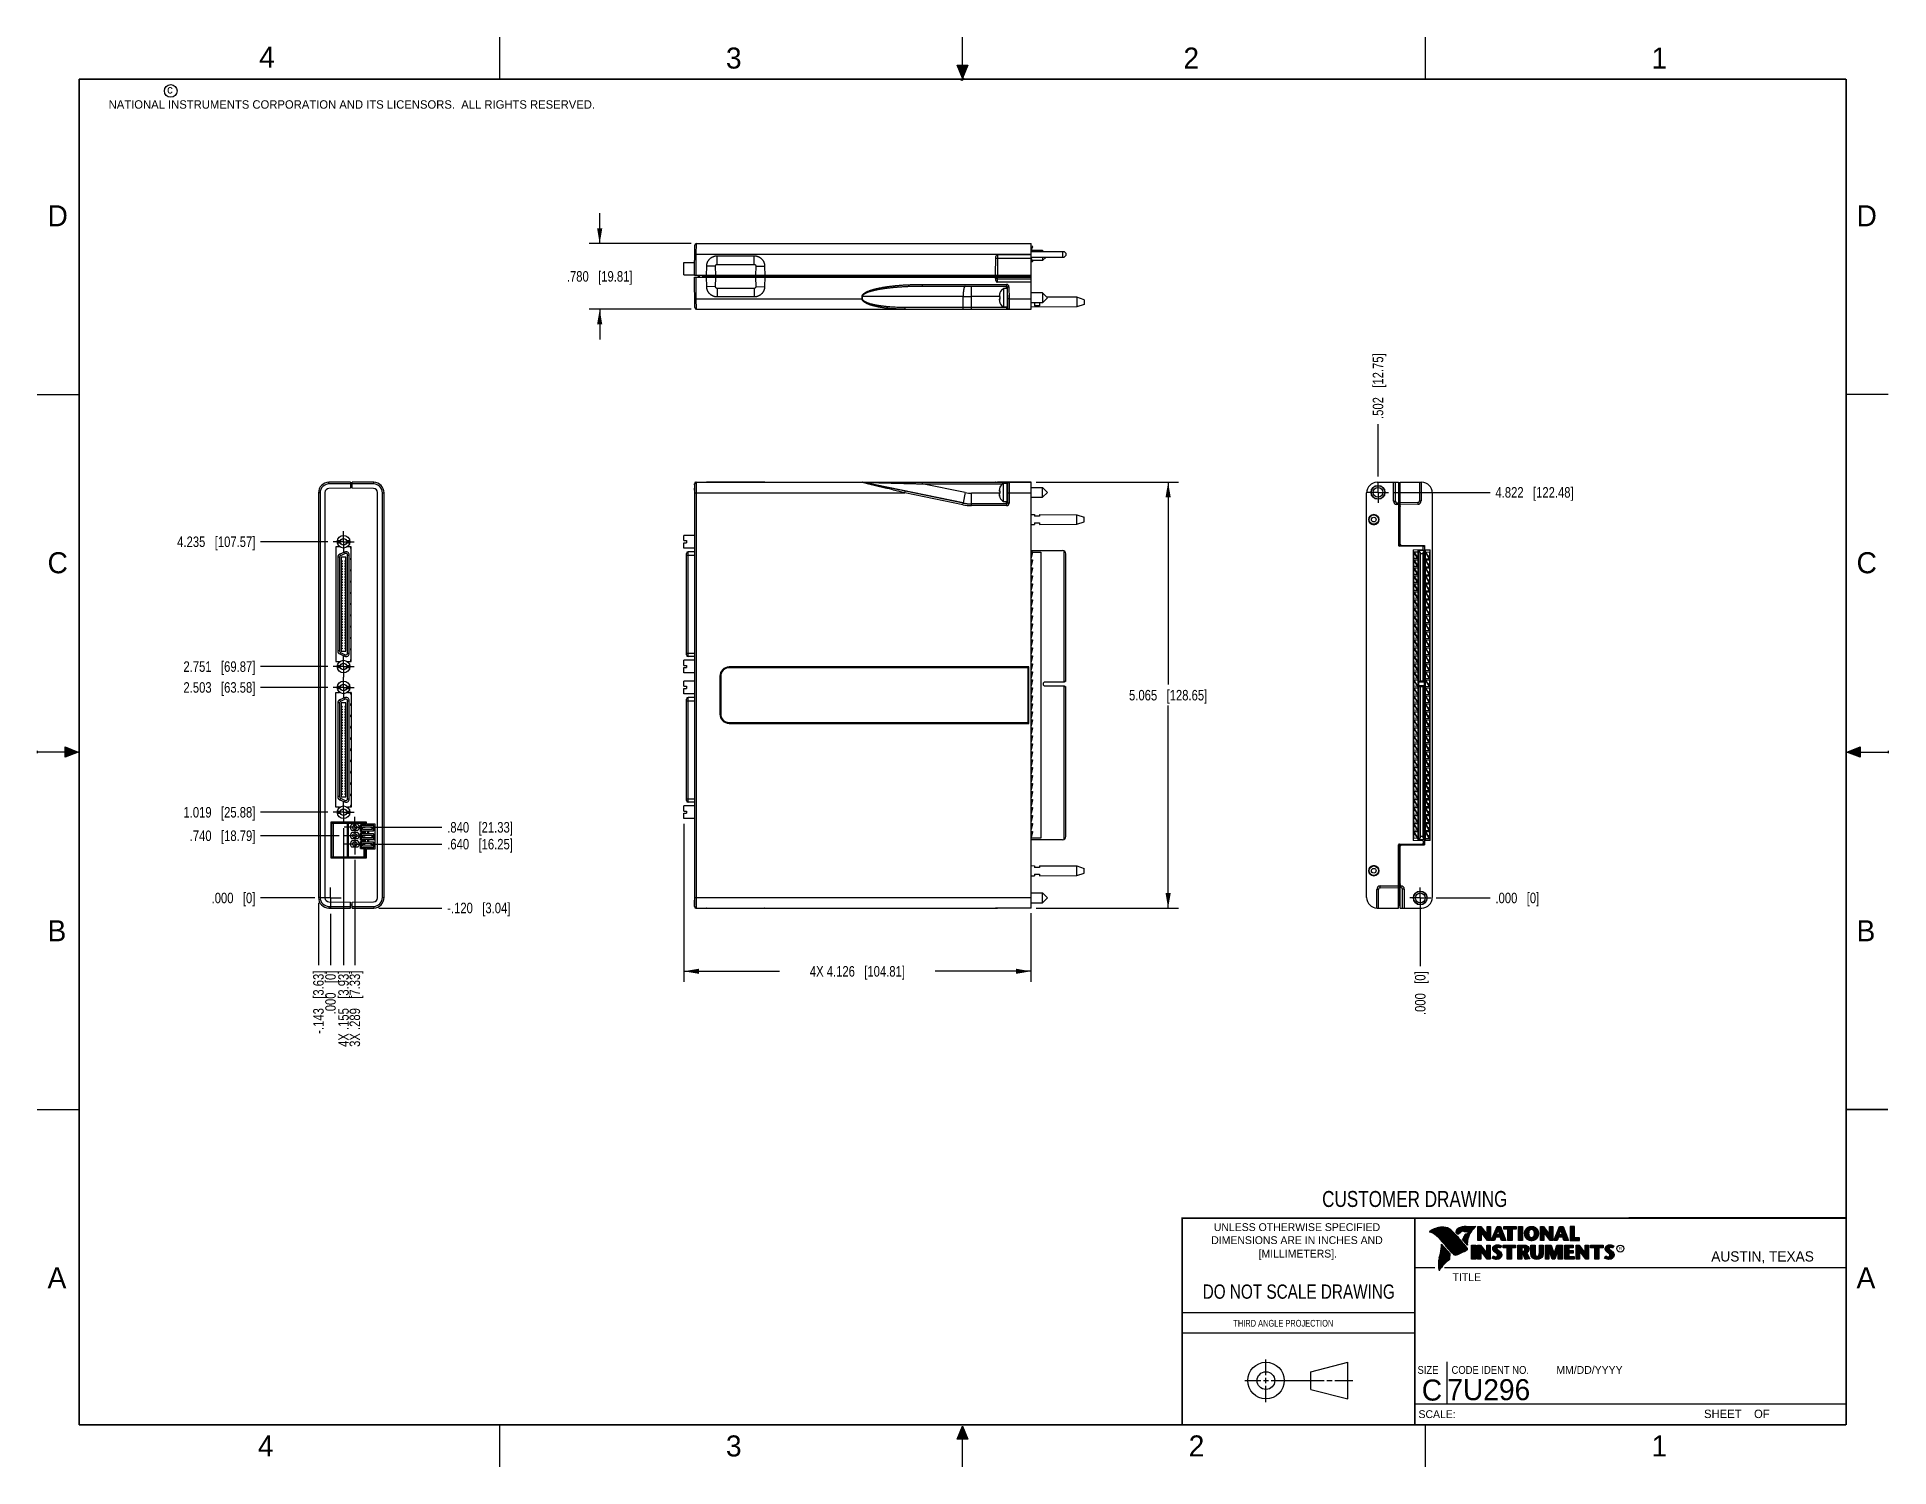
# Model space of a CAD drawing. Header units: inches. Extents: x 0 to 22, y 0 to 17.
import ezdxf

# ---------------------------------------------------------------- set-up
doc = ezdxf.new("R2010")
doc.units = ezdxf.units.IN
doc.header["$LTSCALE"] = 1.21
doc.header["$MEASUREMENT"] = 0
doc.linetypes.add('CENTER', pattern=[0.6, 0.375, -0.075, 0.075, -0.075])
doc.layers.get('0').update_dxf_attribs({"linetype": 'CONTINUOUS'})
doc.layers.add('02___PRT_ALL_AXES', color=7, linetype='CONTINUOUS')
doc.layers.add('DIMENSIONS', color=7, linetype='CONTINUOUS')
doc.styles.get("Standard").update_dxf_attribs({"font": 'txt', "width": 0.8})
doc.styles.add('TEXTSTYLE_2', font='txt')
doc.styles.add('TEXTSTYLE_3', font='txt', dxfattribs={"width": 0.9})
doc.dimstyles.new('DIMSTYLE_1', dxfattribs={"dimtxt": 0.125, "dimasz": 0.18, "dimexe": 0.18, "dimexo": 0.0625, "dimgap": 0.09, "dimtad": 0, "dimtih": 1, "dimtoh": 1, "dimdec": 3, "dimzin": 4, "dimdsep": 46, "dimtxsty": 'STANDARD', "dimblk": '_FILLED', "dimblk1": '_FILLED', "dimblk2": '_FILLED', "dimcen": 0.09, "dimadec": 0, "dimazin": 0, "dimtp": 0.01, "dimtm": 0.01, "dimtfac": 1, "dimtdec": 3, "dimtofl": 0, "dimtmove": 0, "dimatfit": 3, "dimldrblk": '_FILLED', "dimfxl": 1, "dimtolj": 1, "dimtzin": 4, "dimarcsym": 0})
doc.dimstyles.new('DIMSTYLE_2', dxfattribs={"dimtxt": 0.125, "dimasz": 0.18, "dimexe": 0.18, "dimexo": 0.0625, "dimgap": 0.09, "dimtad": 0, "dimtih": 1, "dimtoh": 1, "dimdec": 3, "dimzin": 4, "dimdsep": 46, "dimtxsty": 'STANDARD', "dimblk": '_FILLED', "dimblk1": '_FILLED', "dimblk2": '_FILLED', "dimcen": 0.09, "dimadec": 0, "dimazin": 0, "dimtp": 0.01, "dimtm": 0.01, "dimtfac": 1, "dimtdec": 3, "dimtofl": 0, "dimtmove": 0, "dimatfit": 3, "dimldrblk": '_FILLED', "dimfxl": 1, "dimtolj": 1, "dimtzin": 4, "dimarcsym": 0})

msp = doc.modelspace()

# ---------------------------------------------------------------- texts
at = {"color": 2, "linetype": 'CONTINUOUS', "line_spacing_factor": 0.9}
for s, insert, char_height, width, attachment_point, style in [('4', (2.64, 16.8869), 0.25, 0.25, 1, 'TEXTSTYLE_2'), ('3', (8.1875, 16.875), 0.25, 0.25, 1, 'TEXTSTYLE_2'), ('2', (13.625, 16.875), 0.25, 0.25, 1, 'TEXTSTYLE_2'), ('1', (19.1875, 16.875), 0.25, 0.25, 1, 'TEXTSTYLE_2'), ('c', (1.5463, 16.428), 0.1, 0.1, 1, 'TEXTSTYLE_2'), ('NATIONAL INSTRUMENTS CORPORATION AND ITS LICENSORS.  ALL RIGHTS RESERVED.', (0.851, 16.2482), 0.1, 7.3, 1, 'TEXTSTYLE_2'), ('D', (0.125, 15), 0.25, 0.25, 1, 'TEXTSTYLE_2'), ('D', (21.625, 15), 0.25, 0.25, 1, 'TEXTSTYLE_2'), ('C', (0.125, 10.875), 0.25, 0.25, 1, 'TEXTSTYLE_2'), ('C', (21.625, 10.875), 0.25, 0.25, 1, 'TEXTSTYLE_2'), ('B', (0.125, 6.5), 0.25, 0.25, 1, 'TEXTSTYLE_2'), ('B', (21.625, 6.5), 0.25, 0.25, 1, 'TEXTSTYLE_2'), ('UNLESS OTHERWISE SPECIFIED', (14.9742, 2.8979), 0.093, 2.418, 2, 'TEXTSTYLE_2'), ('DIMENSIONS ARE IN INCHES AND', (14.9742, 2.7431), 0.093, 2.604, 2, 'TEXTSTYLE_2'), ('[MILLIMETERS].', (14.9844, 2.5829), 0.093, 1.302, 2, 'TEXTSTYLE_2'), ('R', (18.7972, 2.6166), 0.0418, 0.041753, 1, 'TEXTSTYLE_2'), ('AUSTIN, TEXAS', (19.898, 2.5642), 0.121576, 1.580488, 1, 'TEXTSTYLE_2'), ('A', (0.125, 2.375), 0.25, 0.25, 1, 'TEXTSTYLE_2'), ('TITLE', (16.8235, 2.303), 0.093, 0.465, 1, 'TEXTSTYLE_2'), ('A', (21.625, 2.375), 0.25, 0.25, 1, 'TEXTSTYLE_2'), ('SIZE', (16.407, 1.2002), 0.093, 0.3348, 1, 'TEXTSTYLE_3'), ('CODE IDENT NO.', (16.8114, 1.2002), 0.093, 1.1718, 1, 'TEXTSTYLE_3'), ('MM/DD/YYYY', (18.0565, 1.2002), 0.093, 0.93, 1, 'TEXTSTYLE_2'), ('SCALE:', (16.4187, 0.6745), 0.093, 0.558, 1, 'TEXTSTYLE_2'), ('SHEET    OF', (19.8121, 0.6815), 0.1, 1.1, 1, 'TEXTSTYLE_2'), ('4', (2.625, 0.375), 0.25, 0.25, 1, 'TEXTSTYLE_2'), ('3', (8.1875, 0.375), 0.25, 0.25, 1, 'TEXTSTYLE_2'), ('2', (13.6875, 0.375), 0.25, 0.25, 1, 'TEXTSTYLE_2'), ('1', (19.1875, 0.375), 0.25, 0.25, 1, 'TEXTSTYLE_2')]:
    msp.add_mtext(s, dxfattribs=dict(at, insert=insert, char_height=char_height, width=width, attachment_point=attachment_point, style=style))
at = {"color": 7, "linetype": 'CONTINUOUS', "attachment_point": 2, "line_spacing_factor": 0.9}
for s, insert, char_height, width in [('CUSTOMER DRAWING', (16.3742, 3.2811), 0.19, 2.432), ('DO NOT SCALE DRAWING', (14.9953, 2.1698), 0.17, 2.72)]:
    msp.add_mtext(s, dxfattribs=dict(at, insert=insert, char_height=char_height, width=width))
at = {"color": 2, "linetype": 'CONTINUOUS', "insert": (14.2178, 1.7486), "char_height": 0.08, "width": 1.408, "attachment_point": 1, "line_spacing_factor": 0.9}
msp.add_mtext('THIRD ANGLE PROJECTION', dxfattribs=at)
at = {"color": 7, "linetype": 'CONTINUOUS', "char_height": 0.25, "line_spacing_factor": 0.9, "style": 'TEXTSTYLE_2'}
for s, insert, width, attachment_point in [('C', (16.5785, 1.0393), 0.25, 2), ('7U296', (16.7614, 1.0441), 1.25, 1)]:
    msp.add_mtext(s, dxfattribs=dict(at, insert=insert, width=width, attachment_point=attachment_point))

# ---------------------------------------------------------------- blocks, each defined once
blk = doc.blocks.new('_FILLED')
at = {"color": 0, "linetype": 'BYBLOCK'}
blk.add_solid([(0, 0), (-1, 0.17), (-1, -0.17)], dxfattribs=at)
blk = doc.blocks.new('*D0')
at = {"layer": 'DIMENSIONS', "color": 2, "linetype": 'CONTINUOUS'}
for p, q in [((6.687, 14.544), (6.687, 14.904)), ((7.774, 14.544), (6.562, 14.544)), ((7.774, 13.764), (6.562, 13.764)), ((6.687, 13.764), (6.687, 13.404))]:
    blk.add_line(p, q, dxfattribs=at)
at = {"layer": 'DIMENSIONS', "color": 2, "linetype": 'CONTINUOUS', "xscale": 0.18, "yscale": 0.18, "zscale": 0.18}
for p, rotation in [((6.687, 14.544), 270), ((6.687, 13.764), 90)]:
    blk.add_blockref('_FILLED', p, dxfattribs=dict(at, rotation=rotation))
at = {"layer": 'DIMENSIONS', "color": 2, "linetype": 'CONTINUOUS', "insert": (6.687, 14.217), "char_height": 0.125, "width": 1.225, "attachment_point": 2, "line_spacing_factor": 0.9}
blk.add_mtext('.780{\\Ftxt.shx;\\W1.000000;\\H0.125000; }[19.81]', dxfattribs=at)
blk = doc.blocks.new('*D1')
at = {"layer": 'DIMENSIONS', "color": 2, "linetype": 'CONTINUOUS'}
for p, q in [((7.687, 7.646), (7.687, 5.768)), ((11.813, 6.583), (11.813, 5.768)), ((7.687, 5.893), (8.825, 5.893)), ((11.813, 5.893), (10.675, 5.893))]:
    blk.add_line(p, q, dxfattribs=at)
at = {"layer": 'DIMENSIONS', "color": 2, "linetype": 'CONTINUOUS', "xscale": 0.18, "yscale": 0.18, "zscale": 0.18, "rotation": 180}
blk.add_blockref('_FILLED', (7.687, 5.893), dxfattribs=at)
at = {"layer": 'DIMENSIONS', "color": 2, "linetype": 'CONTINUOUS', "xscale": 0.18, "yscale": 0.18, "zscale": 0.18}
blk.add_blockref('_FILLED', (11.813, 5.893), dxfattribs=at)
at = {"layer": 'DIMENSIONS', "color": 2, "linetype": 'CONTINUOUS', "insert": (9.75, 5.955), "char_height": 0.125, "width": 1.725, "attachment_point": 2, "line_spacing_factor": 0.9}
blk.add_mtext('4X 4.126{\\Ftxt.shx;\\W1.000000;\\H0.125000; }[104.81]', dxfattribs=at)
blk = doc.blocks.new('*D2')
at = {"layer": 'DIMENSIONS', "color": 2, "linetype": 'CONTINUOUS'}
for p, q in [((11.876, 11.708), (13.568, 11.708)), ((13.443, 11.708), (13.443, 9.301)), ((13.443, 6.643), (13.443, 9.051)), ((11.876, 6.643), (13.568, 6.643))]:
    blk.add_line(p, q, dxfattribs=at)
at = {"layer": 'DIMENSIONS', "color": 2, "linetype": 'CONTINUOUS', "xscale": 0.18, "yscale": 0.18, "zscale": 0.18}
for p, rotation in [((13.443, 11.708), 90), ((13.443, 6.643), 270)]:
    blk.add_blockref('_FILLED', p, dxfattribs=dict(at, rotation=rotation))
at = {"layer": 'DIMENSIONS', "color": 2, "linetype": 'CONTINUOUS', "insert": (13.443, 9.238), "char_height": 0.125, "width": 1.425, "attachment_point": 2, "line_spacing_factor": 0.9}
blk.add_mtext('5.065{\\Ftxt.shx;\\W1.000000;\\H0.125000; }[128.65]', dxfattribs=at)
blk = doc.blocks.new('*D3')
at = {"layer": 'DIMENSIONS', "color": 2, "linetype": 'CONTINUOUS'}
blk.add_line((3.455, 7.784), (2.657, 7.784), dxfattribs=at)
at = {"layer": 'DIMENSIONS', "color": 2, "linetype": 'CONTINUOUS', "insert": (2.595, 7.846), "char_height": 0.125, "width": 1.325, "attachment_point": 3, "line_spacing_factor": 0.9}
blk.add_mtext('1.019{\\Ftxt.shx;\\W1.000000;\\H0.125000; }[25.88]', dxfattribs=at)
blk = doc.blocks.new('*D4')
at = {"layer": 'DIMENSIONS', "color": 2, "linetype": 'CONTINUOUS'}
blk.add_line((3.3, 6.765), (2.657, 6.765), dxfattribs=at)
at = {"layer": 'DIMENSIONS', "color": 2, "linetype": 'CONTINUOUS', "insert": (2.595, 6.827), "char_height": 0.125, "width": 0.825, "attachment_point": 3, "line_spacing_factor": 0.9}
blk.add_mtext('.000{\\Ftxt.shx;\\W1.000000;\\H0.125000; }[0]', dxfattribs=at)
blk = doc.blocks.new('*D5')
at = {"layer": 'DIMENSIONS', "color": 2, "linetype": 'CONTINUOUS'}
blk.add_line((3.455, 9.268), (2.657, 9.268), dxfattribs=at)
at = {"layer": 'DIMENSIONS', "color": 2, "linetype": 'CONTINUOUS', "insert": (2.595, 9.33), "char_height": 0.125, "width": 1.325, "attachment_point": 3, "line_spacing_factor": 0.9}
blk.add_mtext('2.503{\\Ftxt.shx;\\W1.000000;\\H0.125000; }[63.58]', dxfattribs=at)
blk = doc.blocks.new('*D6')
at = {"layer": 'DIMENSIONS', "color": 2, "linetype": 'CONTINUOUS'}
blk.add_line((3.455, 9.516), (2.657, 9.516), dxfattribs=at)
at = {"layer": 'DIMENSIONS', "color": 2, "linetype": 'CONTINUOUS', "insert": (2.595, 9.578), "char_height": 0.125, "width": 1.325, "attachment_point": 3, "line_spacing_factor": 0.9}
blk.add_mtext('2.751{\\Ftxt.shx;\\W1.000000;\\H0.125000; }[69.87]', dxfattribs=at)
blk = doc.blocks.new('*D7')
at = {"layer": 'DIMENSIONS', "color": 2, "linetype": 'CONTINUOUS'}
blk.add_line((3.455, 11), (2.657, 11), dxfattribs=at)
at = {"layer": 'DIMENSIONS', "color": 2, "linetype": 'CONTINUOUS', "insert": (2.595, 11.062), "char_height": 0.125, "width": 1.425, "attachment_point": 3, "line_spacing_factor": 0.9}
blk.add_mtext('4.235{\\Ftxt.shx;\\W1.000000;\\H0.125000; }[107.57]', dxfattribs=at)
blk = doc.blocks.new('*D8')
at = {"layer": 'DIMENSIONS', "color": 2, "linetype": 'CONTINUOUS'}
blk.add_line((4.064, 6.645), (4.812, 6.645), dxfattribs=at)
at = {"layer": 'DIMENSIONS', "color": 2, "linetype": 'CONTINUOUS', "insert": (4.875, 6.708), "char_height": 0.125, "width": 1.225, "attachment_point": 1, "line_spacing_factor": 0.9}
blk.add_mtext('-.120{\\Ftxt.shx;\\W1.000000;\\H0.125000; }[3.04]', dxfattribs=at)
blk = doc.blocks.new('*D9')
at = {"layer": 'DIMENSIONS', "color": 2, "linetype": 'CONTINUOUS'}
blk.add_line((3.964, 7.405), (4.812, 7.405), dxfattribs=at)
at = {"layer": 'DIMENSIONS', "color": 2, "linetype": 'CONTINUOUS', "insert": (4.875, 7.467), "char_height": 0.125, "width": 1.225, "attachment_point": 1, "line_spacing_factor": 0.9}
blk.add_mtext('.640{\\Ftxt.shx;\\W1.000000;\\H0.125000; }[16.25]', dxfattribs=at)
blk = doc.blocks.new('*D10')
at = {"layer": 'DIMENSIONS', "color": 2, "linetype": 'CONTINUOUS'}
blk.add_line((3.964, 7.605), (4.812, 7.605), dxfattribs=at)
at = {"layer": 'DIMENSIONS', "color": 2, "linetype": 'CONTINUOUS', "insert": (4.875, 7.667), "char_height": 0.125, "width": 1.225, "attachment_point": 1, "line_spacing_factor": 0.9}
blk.add_mtext('.840{\\Ftxt.shx;\\W1.000000;\\H0.125000; }[21.33]', dxfattribs=at)
blk = doc.blocks.new('*D11')
at = {"layer": 'DIMENSIONS', "color": 2, "linetype": 'CONTINUOUS'}
blk.add_line((3.589, 7.505), (2.657, 7.505), dxfattribs=at)
at = {"layer": 'DIMENSIONS', "color": 2, "linetype": 'CONTINUOUS', "insert": (2.595, 7.567), "char_height": 0.125, "width": 1.225, "attachment_point": 3, "line_spacing_factor": 0.9}
blk.add_mtext('.740{\\Ftxt.shx;\\W1.000000;\\H0.125000; }[18.79]', dxfattribs=at)
blk = doc.blocks.new('*D12')
at = {"layer": 'DIMENSIONS', "color": 2, "linetype": 'CONTINUOUS'}
blk.add_line((3.643, 7.596), (3.643, 5.964), dxfattribs=at)
at = {"layer": 'DIMENSIONS', "color": 2, "linetype": 'CONTINUOUS', "insert": (3.58, 5.901), "char_height": 0.125, "width": 1.425, "attachment_point": 3, "rotation": 90, "line_spacing_factor": 0.9}
blk.add_mtext('4X .155{\\Ftxt.shx;\\W1.000000;\\H0.125000; }[3.93]', dxfattribs=at)
blk = doc.blocks.new('*D13')
at = {"layer": 'DIMENSIONS', "color": 2, "linetype": 'CONTINUOUS'}
blk.add_line((3.488, 6.577), (3.488, 5.964), dxfattribs=at)
at = {"layer": 'DIMENSIONS', "color": 2, "linetype": 'CONTINUOUS', "insert": (3.425, 5.901), "char_height": 0.125, "width": 0.825, "attachment_point": 3, "rotation": 90, "line_spacing_factor": 0.9}
blk.add_mtext('.000{\\Ftxt.shx;\\W1.000000;\\H0.125000; }[0]', dxfattribs=at)
blk = doc.blocks.new('*D14')
at = {"layer": 'DIMENSIONS', "color": 2, "linetype": 'CONTINUOUS'}
blk.add_line((3.777, 7.217), (3.777, 5.964), dxfattribs=at)
at = {"layer": 'DIMENSIONS', "color": 2, "linetype": 'CONTINUOUS', "insert": (3.714, 5.901), "char_height": 0.125, "width": 1.425, "attachment_point": 3, "rotation": 90, "line_spacing_factor": 0.9}
blk.add_mtext('3X .289{\\Ftxt.shx;\\W1.000000;\\H0.125000; }[7.33]', dxfattribs=at)
blk = doc.blocks.new('*D15')
at = {"layer": 'DIMENSIONS', "color": 2, "linetype": 'CONTINUOUS'}
blk.add_line((3.345, 6.708), (3.345, 5.964), dxfattribs=at)
at = {"layer": 'DIMENSIONS', "color": 2, "linetype": 'CONTINUOUS', "insert": (3.282, 5.901), "char_height": 0.125, "width": 1.225, "attachment_point": 3, "rotation": 90, "line_spacing_factor": 0.9}
blk.add_mtext('-.143{\\Ftxt.shx;\\W1.000000;\\H0.125000; }[3.63]', dxfattribs=at)
blk = doc.blocks.new('*D16')
at = {"layer": 'DIMENSIONS', "color": 2, "linetype": 'CONTINUOUS'}
blk.add_line((16.125, 11.587), (17.27, 11.587), dxfattribs=at)
at = {"layer": 'DIMENSIONS', "color": 2, "linetype": 'CONTINUOUS', "insert": (17.333, 11.649), "char_height": 0.125, "width": 1.425, "attachment_point": 1, "line_spacing_factor": 0.9}
blk.add_mtext('4.822{\\Ftxt.shx;\\W1.000000;\\H0.125000; }[122.48]', dxfattribs=at)
blk = doc.blocks.new('*D17')
at = {"layer": 'DIMENSIONS', "color": 2, "linetype": 'CONTINUOUS'}
blk.add_line((16.627, 6.765), (17.27, 6.765), dxfattribs=at)
at = {"layer": 'DIMENSIONS', "color": 2, "linetype": 'CONTINUOUS', "insert": (17.333, 6.827), "char_height": 0.125, "width": 0.825, "attachment_point": 1, "line_spacing_factor": 0.9}
blk.add_mtext('.000{\\Ftxt.shx;\\W1.000000;\\H0.125000; }[0]', dxfattribs=at)
blk = doc.blocks.new('*D18')
at = {"layer": 'DIMENSIONS', "color": 2, "linetype": 'CONTINUOUS'}
blk.add_line((15.938, 11.774), (15.938, 12.396), dxfattribs=at)
at = {"layer": 'DIMENSIONS', "color": 2, "linetype": 'CONTINUOUS', "insert": (15.875, 12.459), "char_height": 0.125, "width": 1.225, "attachment_point": 1, "rotation": 90, "line_spacing_factor": 0.9}
blk.add_mtext('.502{\\Ftxt.shx;\\W1.000000;\\H0.125000; }[12.75]', dxfattribs=at)
blk = doc.blocks.new('*D19')
at = {"layer": 'DIMENSIONS', "color": 2, "linetype": 'CONTINUOUS'}
blk.add_line((16.44, 6.702), (16.44, 5.955), dxfattribs=at)
at = {"layer": 'DIMENSIONS', "color": 2, "linetype": 'CONTINUOUS', "insert": (16.377, 5.893), "char_height": 0.125, "width": 0.825, "attachment_point": 3, "rotation": 90, "line_spacing_factor": 0.9}
blk.add_mtext('.000{\\Ftxt.shx;\\W1.000000;\\H0.125000; }[0]', dxfattribs=at)

# ---------------------------------------------------------------- dimensions: what is measured, and where the dimension line sits
at = {"layer": 'DIMENSIONS', "color": 2, "linetype": 'CONTINUOUS'}
for base, p1, p2, picture, middle in [((6.687, 14.5444), (7.7739, 13.7644), (7.7739, 14.5444), '*D0', (6.562, 14.1544)), ((13.4432, 11.7083), (11.8757, 6.6432), (11.8757, 11.7083), '*D2', (13.2932, 9.1758))]:
    dim = msp.add_linear_dim(base=base, p1=p1, p2=p2, angle=90, dimstyle='DIMSTYLE_1', dxfattribs=at)
    dim.commit()
    dim.dimension.update_dxf_attribs({"geometry": picture, "text_midpoint": middle, "dimtype": 160})
for feature_location, offset, dtype, origin, picture, middle in [((15.9375, 11.7744), (0, 0.6219), 1, (16.4395, 6.7648), '*D18', (15.9375, 13.0713)), ((16.1251, 11.5868), (1.1449, 0), 0, (16.5646, 6.7648), '*D16', (18.045, 11.5868)), ((3.4551, 10.9999), (-0.7977, 0), 0, (3.5176, 6.7648), '*D7', (1.5824, 10.9999)), ((3.4551, 9.5157), (-0.7977, 0), 0, (3.5176, 6.7648), '*D6', (1.6324, 9.5157)), ((3.4551, 9.2679), (-0.7977, 0), 0, (3.5176, 6.7648), '*D5', (1.6324, 9.2679)), ((3.4551, 7.7837), (-0.7977, 0), 0, (3.3628, 6.7648), '*D3', (1.6324, 7.7837)), ((3.589, 7.5047), (-0.9316, 0), 0, (3.6515, 6.7648), '*D11', (1.7324, 7.5047)), ((3.9642, 7.6047), (0.8482, 0), 0, (3.9017, 6.7648), '*D10', (5.4874, 7.6047)), ((3.9642, 7.4047), (0.8482, 0), 0, (3.9017, 6.7648), '*D9', (5.4874, 7.4047)), ((3.3003438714, 6.7648191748), (-0.6429000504, 0), 0, (3.3628438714, 6.7648191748), '*D4', (1.932443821, 6.7648191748)), ((16.6271439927, 6.7648191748), (0.6429000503, 0), 0, (16.5646439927, 6.7648191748), '*D17', (17.745044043, 6.7648191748)), ((3.4879438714, 6.5772191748), (0, -0.6137084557), 1, (3.4879438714, 6.6397191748), '*D13', (3.5999622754, 5.2650115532)), ((16.4395439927, 6.7023191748), (0, -0.747), 1, (16.4395439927, 6.7648191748), '*D19', (16.5515623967, 5.2568200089))]:
    dim = msp.add_ordinate_dim(feature_location=feature_location, offset=offset, dtype=dtype, origin=origin, dimstyle='DIMSTYLE_2', dxfattribs=at)
    dim.commit()
    dim.dimension.update_dxf_attribs({"geometry": picture, "text_midpoint": middle})
for feature_location, offset, dtype, origin, text, picture, middle in [((3.6427, 7.5961), (0, -1.6326), 1, (3.4879, 6.6397), '4X <>', '*D12', (3.7548, 5.0097)), ((3.7766, 7.2171), (0, -1.2536), 1, (3.4879, 7.2796), '3X <>', '*D14', (3.8886, 5.0097)), ((3.3449, 6.7075), (0, -0.744), 1, (3.4879, 6.77), '-<>', '*D15', (3.457, 5.115)), ((4.0635, 6.6451), (0.7489, 0), 0, (4.001, 6.7648), '-<>', '*D8', (5.4874, 6.6451))]:
    dim = msp.add_ordinate_dim(feature_location=feature_location, offset=offset, dtype=dtype, origin=origin, text=text, dimstyle='DIMSTYLE_2', dxfattribs=at)
    dim.commit()
    dim.dimension.update_dxf_attribs({"geometry": picture, "text_midpoint": middle})
dim = msp.add_linear_dim(base=(11.8132, 5.8928), p1=(7.687, 7.6464), p2=(11.8132, 6.5826), text='4X <>', dimstyle='DIMSTYLE_1', dxfattribs=at)
dim.commit()
dim.dimension.update_dxf_attribs({"geometry": '*D1', "text_midpoint": (9.6501, 5.8928), "dimtype": 160})

# ---------------------------------------------------------------- hatches: boundary and pattern name
at = {"linetype": 'CONTINUOUS'}
for points in [[(11, 16.51), (10.9375, 16.6663), (11.0625, 16.6663)], [(0.3337, 8.5625), (0.49, 8.5), (0.3337, 8.4375)], [(21.6663, 8.5625), (21.6663, 8.4375), (21.51, 8.5)], [(10.9375, 0.3287), (11, 0.485), (11.0625, 0.3287)]]:
    msp.add_hatch(color=2, dxfattribs=at).paths.add_polyline_path(points)

# ---------------------------------------------------------------- linework, layer by layer
at = {"color": 2, "linetype": 'CONTINUOUS'}
for p, q in [((5.5, 16.5), (5.5, 17)), ((11, 16.485), (11, 17)), ((16.5, 16.5), (16.5, 17)), ((11, 16.51), (10.9375, 16.6663)), ((10.9375, 16.6663), (11.0625, 16.6663)), ((11.015, 16.515), (10.985, 16.485)), ((10.985, 16.485), (11, 16.515)), ((11.0625, 16.6663), (11, 16.51)), ((11, 16.485), (11.015, 16.515)), ((0, 12.75), (0.5, 12.75)), ((22, 12.75), (21.5, 12.75)), ((0, 8.515), (0, 8.485)), ((0.49, 8.5), (0, 8.5)), ((0.3337, 8.4375), (0.3337, 8.5625)), ((0.3337, 8.5625), (0.49, 8.5)), ((0.49, 8.5), (0.3337, 8.4375)), ((21.51, 8.5), (21.6663, 8.5625)), ((21.51, 8.5), (22, 8.5)), ((21.6663, 8.4375), (21.51, 8.5)), ((21.6663, 8.5625), (21.6663, 8.4375)), ((22, 8.515), (22, 8.485)), ((0, 4.25), (0.5, 4.25)), ((16.375, 2.96), (21.5, 2.96)), ((16.5578, 2.796), (16.5578, 2.7989)), ((16.5646, 2.7936), (16.5646, 2.8033)), ((16.5714, 2.7909), (16.5714, 2.8075)), ((16.5782, 2.788), (16.5782, 2.8116)), ((16.5851, 2.7849), (16.5851, 2.8154)), ((16.5919, 2.7815), (16.5919, 2.819)), ((16.5987, 2.7778), (16.5987, 2.8221)), ((16.6055, 2.7738), (16.6055, 2.8249)), ((16.6124, 2.7696), (16.6124, 2.8276)), ((16.6192, 2.765), (16.6192, 2.8301)), ((16.626, 2.7601), (16.626, 2.8325)), ((16.6329, 2.7549), (16.6329, 2.8347)), ((16.6397, 2.7492), (16.6397, 2.8367)), ((16.6465, 2.7431), (16.6465, 2.8386)), ((16.6533, 2.7366), (16.6533, 2.8403)), ((16.6602, 2.7295), (16.6602, 2.8419)), ((16.667, 2.7221), (16.667, 2.8435)), ((16.6738, 2.7146), (16.6738, 2.8449)), ((16.6806, 2.707), (16.6806, 2.8459)), ((16.6875, 2.6995), (16.6875, 2.8467)), ((16.7939, 2.533), (16.6919, 2.6489)), ((16.6943, 2.6918), (16.6943, 2.8472)), ((16.7011, 2.6841), (16.7011, 2.8474)), ((16.708, 2.6764), (16.708, 2.8474)), ((16.7148, 2.6685), (16.7148, 2.847)), ((16.7216, 2.6607), (16.7216, 2.8465)), ((16.7284, 2.6527), (16.7284, 2.8456)), ((16.7353, 2.6447), (16.7353, 2.8445)), ((16.7421, 2.6366), (16.7421, 2.8431)), ((16.7489, 2.6285), (16.7489, 2.8417)), ((16.7557, 2.6204), (16.7557, 2.84)), ((16.7626, 2.6125), (16.7626, 2.8378)), ((16.7694, 2.6046), (16.7694, 2.8352)), ((16.7762, 2.5968), (16.7762, 2.8321)), ((16.7831, 2.5891), (16.7831, 2.8284)), ((16.7899, 2.5815), (16.7899, 2.8242)), ((16.7967, 2.5739), (16.7967, 2.8193)), ((16.8035, 2.5665), (16.8035, 2.8136)), ((16.8104, 2.5591), (16.8104, 2.807)), ((16.8172, 2.5519), (16.8172, 2.7996)), ((16.824, 2.5447), (16.824, 2.7924)), ((16.8308, 2.5375), (16.8308, 2.7853)), ((16.8377, 2.5314), (16.8377, 2.7781)), ((16.8445, 2.5262), (16.8445, 2.7709)), ((16.8513, 2.523), (16.8513, 2.7637)), ((16.8581, 2.5224), (16.8581, 2.7565)), ((16.8864, 2.7664), (16.8632, 2.7937)), ((16.865, 2.5241), (16.865, 2.7493)), ((16.8877, 2.7723), (16.8682, 2.7952)), ((16.8718, 2.791), (16.8718, 2.8085)), ((16.8718, 2.527), (16.8718, 2.7421)), ((16.8786, 2.783), (16.8786, 2.8206)), ((16.8786, 2.5298), (16.8786, 2.7348)), ((16.8855, 2.7749), (16.8855, 2.8281)), ((16.8855, 2.5327), (16.8855, 2.727)), ((16.8923, 2.7747), (16.8923, 2.8335)), ((16.8923, 2.5356), (16.8923, 2.7187)), ((16.8991, 2.7788), (16.8991, 2.8375)), ((16.8991, 2.5385), (16.8991, 2.7104)), ((16.9059, 2.7837), (16.9059, 2.8408)), ((16.9059, 2.5415), (16.9059, 2.7022)), ((16.9128, 2.7896), (16.9128, 2.8436)), ((16.9128, 2.5446), (16.9128, 2.6939)), ((16.9196, 2.7966), (16.9196, 2.8459)), ((16.9196, 2.5477), (16.9196, 2.6856)), ((16.9264, 2.8018), (16.9264, 2.8477)), ((16.9264, 2.5508), (16.9264, 2.6774)), ((16.9332, 2.8053), (16.9332, 2.849)), ((16.9332, 2.554), (16.9332, 2.6691)), ((16.9401, 2.8077), (16.9401, 2.8499)), ((16.9401, 2.5573), (16.9401, 2.6608)), ((16.9616, 2.6797), (16.9434, 2.7005)), ((16.9469, 2.8082), (16.9469, 2.8509)), ((16.9469, 2.5606), (16.9469, 2.6526)), ((16.9653, 2.6828), (16.9492, 2.7013)), ((16.9537, 2.8069), (16.9537, 2.8518)), ((16.9537, 2.696), (16.9537, 2.7109)), ((16.9537, 2.5639), (16.9537, 2.6443)), ((16.9606, 2.8048), (16.9606, 2.8525)), ((16.9606, 2.6882), (16.9606, 2.7266)), ((16.9674, 2.8034), (16.9674, 2.8531)), ((16.9674, 2.6802), (16.9674, 2.7444)), ((16.9742, 2.8027), (16.9742, 2.8536)), ((16.9742, 2.672), (16.9742, 2.7568)), ((16.981, 2.8023), (16.981, 2.854)), ((16.981, 2.664), (16.981, 2.7634)), ((16.9838, 2.8589), (17.0997, 2.8607)), ((16.9839, 2.8541), (17.087, 2.8557)), ((16.9879, 2.802), (16.9879, 2.8542)), ((16.9879, 2.6563), (16.9879, 2.7665)), ((16.999, 2.637), (16.9946, 2.6418)), ((16.9947, 2.8019), (16.9947, 2.8543)), ((16.9947, 2.6748), (16.9947, 2.7683)), ((17.0015, 2.8005), (17.0015, 2.8544)), ((17.0015, 2.7195), (17.0015, 2.7694)), ((17.0083, 2.7963), (17.0083, 2.8545)), ((17.0083, 2.7388), (17.0083, 2.7698)), ((17.0152, 2.755), (17.0152, 2.8546)), ((17.022, 2.7691), (17.022, 2.8547)), ((17.0288, 2.7817), (17.0288, 2.8548)), ((17.0357, 2.7931), (17.0357, 2.8549)), ((17.0425, 2.8035), (17.0425, 2.855)), ((17.0493, 2.8131), (17.0493, 2.8551)), ((17.0561, 2.822), (17.0561, 2.8552)), ((17.063, 2.8303), (17.063, 2.8553)), ((17.0698, 2.8381), (17.0698, 2.8554)), ((17.0766, 2.8454), (17.0766, 2.8555)), ((17.1243, 2.8592), (17.1609, 2.8592)), ((17.1243, 2.6915), (17.1243, 2.8592)), ((17.1637, 2.6915), (17.1243, 2.6915)), ((17.1291, 2.8543), (17.1585, 2.8543)), ((17.1291, 2.6963), (17.1291, 2.8543)), ((17.1589, 2.6963), (17.1291, 2.6963)), ((17.1381, 2.6963), (17.1381, 2.8543)), ((17.1447, 2.6963), (17.1447, 2.8543)), ((17.1514, 2.6963), (17.1514, 2.8543)), ((17.1589, 2.8042), (17.1581, 2.8543)), ((17.1585, 2.8543), (17.2383, 2.7492)), ((17.2418, 2.6963), (17.1589, 2.8042)), ((17.1589, 2.8042), (17.1589, 2.6963)), ((17.1609, 2.8592), (17.2334, 2.7636)), ((17.2395, 2.6915), (17.1637, 2.7899)), ((17.1637, 2.7899), (17.1637, 2.6915)), ((17.1648, 2.7965), (17.1648, 2.8461)), ((17.1714, 2.7879), (17.1714, 2.8373)), ((17.1781, 2.7792), (17.1781, 2.8285)), ((17.1848, 2.7705), (17.1848, 2.8197)), ((17.1915, 2.7618), (17.1915, 2.8109)), ((17.1981, 2.7531), (17.1981, 2.8021)), ((17.2048, 2.7445), (17.2048, 2.7933)), ((17.2115, 2.7358), (17.2115, 2.7845)), ((17.2182, 2.7271), (17.2182, 2.7757)), ((17.2248, 2.7184), (17.2248, 2.7669)), ((17.2315, 2.7098), (17.2315, 2.7581)), ((17.2334, 2.8592), (17.2732, 2.8592)), ((17.2334, 2.7636), (17.2334, 2.8592)), ((17.2382, 2.7011), (17.2383, 2.7492)), ((17.2383, 2.8543), (17.2684, 2.8543)), ((17.2383, 2.7492), (17.2383, 2.8543)), ((17.2732, 2.6915), (17.2395, 2.6915)), ((17.2684, 2.6963), (17.2418, 2.6963)), ((17.2449, 2.6963), (17.2449, 2.8543)), ((17.2515, 2.6963), (17.2515, 2.8543)), ((17.2582, 2.6963), (17.2582, 2.8543)), ((17.2649, 2.6963), (17.2649, 2.8543)), ((17.2684, 2.8543), (17.2684, 2.6963)), ((17.2732, 2.8592), (17.2732, 2.6915)), ((17.2831, 2.6915), (17.3516, 2.8591)), ((17.3228, 2.6915), (17.2831, 2.6915)), ((17.2903, 2.6964), (17.3548, 2.8542)), ((17.3195, 2.6964), (17.2903, 2.6964)), ((17.2983, 2.6964), (17.2983, 2.7158)), ((17.3049, 2.6964), (17.3049, 2.7322)), ((17.3116, 2.6964), (17.3116, 2.7485)), ((17.3183, 2.6964), (17.3183, 2.7648)), ((17.3356, 2.7364), (17.3195, 2.6964)), ((17.3388, 2.7316), (17.3228, 2.6915)), ((17.325, 2.7101), (17.325, 2.7812)), ((17.3316, 2.7267), (17.3316, 2.7975)), ((17.394, 2.7364), (17.3356, 2.7364)), ((17.3383, 2.7364), (17.3383, 2.8138)), ((17.3905, 2.7316), (17.3388, 2.7316)), ((17.3409, 2.7533), (17.3624, 2.8228)), ((17.389, 2.7533), (17.3409, 2.7533)), ((17.345, 2.7666), (17.345, 2.8302)), ((17.345, 2.7364), (17.345, 2.7533)), ((17.3475, 2.7581), (17.3659, 2.8179)), ((17.3827, 2.7581), (17.3475, 2.7581)), ((17.3516, 2.8591), (17.3938, 2.8591)), ((17.3517, 2.7882), (17.3517, 2.8465)), ((17.3517, 2.7364), (17.3517, 2.7533)), ((17.3548, 2.8542), (17.3905, 2.8542)), ((17.3583, 2.8098), (17.3583, 2.8542)), ((17.3583, 2.7364), (17.3583, 2.7533)), ((17.3624, 2.8228), (17.3701, 2.8228)), ((17.365, 2.8228), (17.365, 2.8542)), ((17.365, 2.7364), (17.365, 2.7533)), ((17.3659, 2.8179), (17.3664, 2.8179)), ((17.3664, 2.8179), (17.3827, 2.7581)), ((17.3701, 2.8228), (17.389, 2.7533)), ((17.3717, 2.817), (17.3717, 2.8542)), ((17.3717, 2.7364), (17.3717, 2.7533)), ((17.3784, 2.7925), (17.3784, 2.8542)), ((17.3784, 2.7364), (17.3784, 2.7533)), ((17.385, 2.7679), (17.385, 2.8542)), ((17.385, 2.7364), (17.385, 2.7533)), ((17.3905, 2.8542), (17.4504, 2.6964)), ((17.4039, 2.6915), (17.3905, 2.7316)), ((17.3917, 2.7364), (17.3917, 2.851)), ((17.3938, 2.8591), (17.4574, 2.6915)), ((17.4074, 2.6964), (17.394, 2.7364)), ((17.3984, 2.7232), (17.3984, 2.8334)), ((17.4574, 2.6915), (17.4039, 2.6915)), ((17.4051, 2.7034), (17.4051, 2.8158)), ((17.4504, 2.6964), (17.4074, 2.6964)), ((17.4118, 2.6964), (17.4118, 2.7982)), ((17.4184, 2.6964), (17.4184, 2.7806)), ((17.4251, 2.6964), (17.4251, 2.763)), ((17.4318, 2.6964), (17.4318, 2.7455)), ((17.4327, 2.8591), (17.5802, 2.8591)), ((17.4327, 2.8278), (17.4327, 2.8591)), ((17.481, 2.8278), (17.4327, 2.8278)), ((17.4375, 2.8542), (17.5753, 2.8542)), ((17.4375, 2.8327), (17.4375, 2.8542)), ((17.4859, 2.8327), (17.4375, 2.8327)), ((17.4385, 2.6964), (17.4385, 2.7279)), ((17.4451, 2.8327), (17.4451, 2.8542)), ((17.4451, 2.6964), (17.4451, 2.7103)), ((17.4518, 2.8327), (17.4518, 2.8542)), ((17.4585, 2.8327), (17.4585, 2.8542)), ((17.4652, 2.8327), (17.4652, 2.8542)), ((17.4718, 2.8327), (17.4718, 2.8542)), ((17.4785, 2.8327), (17.4785, 2.8542)), ((17.481, 2.6915), (17.481, 2.8278)), ((17.5318, 2.6915), (17.481, 2.6915)), ((17.4859, 2.8327), (17.4852, 2.8542)), ((17.4859, 2.6964), (17.4859, 2.8327)), ((17.5269, 2.6964), (17.4859, 2.6964)), ((17.4919, 2.6964), (17.4919, 2.8542)), ((17.4985, 2.6964), (17.4985, 2.8542)), ((17.5052, 2.6964), (17.5052, 2.8542)), ((17.5119, 2.6964), (17.5119, 2.8542)), ((17.5186, 2.6964), (17.5186, 2.8542)), ((17.5269, 2.8327), (17.5252, 2.8542)), ((17.5753, 2.8327), (17.5269, 2.8327)), ((17.5269, 2.8327), (17.5269, 2.6964)), ((17.5802, 2.8278), (17.5318, 2.8278)), ((17.5318, 2.8278), (17.5318, 2.6915)), ((17.5319, 2.8327), (17.5319, 2.8542)), ((17.5386, 2.8327), (17.5386, 2.8542)), ((17.5453, 2.8327), (17.5453, 2.8542)), ((17.5519, 2.8327), (17.5519, 2.8542)), ((17.5586, 2.8327), (17.5586, 2.8542)), ((17.5653, 2.8327), (17.5653, 2.8542)), ((17.572, 2.8327), (17.572, 2.8542)), ((17.5753, 2.8542), (17.5753, 2.8327)), ((17.5802, 2.8591), (17.5802, 2.8278)), ((17.6059, 2.8591), (17.6565, 2.8591)), ((17.6059, 2.6915), (17.6059, 2.8591)), ((17.6565, 2.6915), (17.6059, 2.6915)), ((17.6108, 2.8542), (17.6516, 2.8542)), ((17.6108, 2.6964), (17.6108, 2.8542)), ((17.6516, 2.6964), (17.6108, 2.6964)), ((17.6187, 2.6964), (17.6187, 2.8542)), ((17.6254, 2.6964), (17.6254, 2.8542)), ((17.632, 2.6964), (17.632, 2.8542)), ((17.6387, 2.6964), (17.6387, 2.8542)), ((17.6454, 2.6964), (17.6454, 2.8542)), ((17.6516, 2.8542), (17.6516, 2.6964)), ((17.6565, 2.8591), (17.6565, 2.6915)), ((17.6849, 2.7803), (17.6851, 2.7836)), ((17.6849, 2.7769), (17.6849, 2.7803)), ((17.6849, 2.7735), (17.6849, 2.7769)), ((17.6851, 2.7701), (17.6849, 2.7735)), ((17.6851, 2.7836), (17.6853, 2.7869)), ((17.6854, 2.7668), (17.6851, 2.7701)), ((17.6853, 2.7869), (17.6857, 2.7901)), ((17.6859, 2.7634), (17.6854, 2.7668)), ((17.6857, 2.7901), (17.6862, 2.7933)), ((17.6864, 2.76), (17.6859, 2.7634)), ((17.6862, 2.7933), (17.6868, 2.7964)), ((17.687, 2.7567), (17.6864, 2.76)), ((17.6868, 2.7964), (17.6876, 2.7995)), ((17.6878, 2.7535), (17.687, 2.7567)), ((17.6876, 2.7995), (17.6884, 2.8024)), ((17.6886, 2.7503), (17.6878, 2.7535)), ((17.6884, 2.8024), (17.6893, 2.8053)), ((17.6895, 2.7471), (17.6886, 2.7503)), ((17.6893, 2.8053), (17.6904, 2.8081)), ((17.6905, 2.7441), (17.6895, 2.7471)), ((17.6904, 2.8081), (17.6915, 2.8108)), ((17.6905, 2.7441), (17.6904, 2.8081)), ((17.6917, 2.7411), (17.6905, 2.7441)), ((17.6915, 2.8108), (17.6928, 2.8135)), ((17.6929, 2.7383), (17.6917, 2.7411)), ((17.6928, 2.8135), (17.6942, 2.8161)), ((17.6942, 2.7355), (17.6929, 2.7383)), ((17.6942, 2.8161), (17.6957, 2.8186)), ((17.6956, 2.7327), (17.6942, 2.7355)), ((17.6971, 2.7301), (17.6956, 2.7327)), ((17.6957, 2.8186), (17.6973, 2.8211)), ((17.6971, 2.7301), (17.6973, 2.8211)), ((17.6987, 2.7275), (17.6971, 2.7301)), ((17.6973, 2.8211), (17.699, 2.8236)), ((17.7003, 2.725), (17.6987, 2.7275)), ((17.699, 2.8236), (17.7008, 2.826)), ((17.7021, 2.7226), (17.7003, 2.725)), ((17.7008, 2.826), (17.7028, 2.8284)), ((17.704, 2.7203), (17.7021, 2.7226)), ((17.7028, 2.8284), (17.7048, 2.8307)), ((17.704, 2.7203), (17.7048, 2.8307)), ((17.706, 2.7181), (17.704, 2.7203)), ((17.7048, 2.8307), (17.707, 2.833)), ((17.708, 2.7159), (17.706, 2.7181)), ((17.707, 2.833), (17.7092, 2.8351)), ((17.7102, 2.7138), (17.708, 2.7159)), ((17.7092, 2.8351), (17.7114, 2.8372)), ((17.7102, 2.7138), (17.7114, 2.8372)), ((17.7124, 2.7119), (17.7102, 2.7138)), ((17.7114, 2.8372), (17.7138, 2.8392)), ((17.7147, 2.71), (17.7124, 2.7119)), ((17.7138, 2.8392), (17.7162, 2.841)), ((17.717, 2.7082), (17.7147, 2.71)), ((17.7162, 2.841), (17.7186, 2.8427)), ((17.717, 2.7082), (17.7186, 2.8427)), ((17.7195, 2.7066), (17.717, 2.7082)), ((17.7186, 2.8427), (17.721, 2.8444)), ((17.722, 2.705), (17.7195, 2.7066)), ((17.721, 2.8444), (17.7235, 2.8459)), ((17.7246, 2.7036), (17.722, 2.705)), ((17.7235, 2.8459), (17.7261, 2.8472)), ((17.7246, 2.7036), (17.7235, 2.8459)), ((17.7273, 2.7022), (17.7246, 2.7036)), ((17.7261, 2.8472), (17.7287, 2.8485)), ((17.7267, 2.7789), (17.7268, 2.7812)), ((17.7267, 2.7766), (17.7267, 2.7789)), ((17.7267, 2.7743), (17.7267, 2.7766)), ((17.7268, 2.772), (17.7267, 2.7743)), ((17.7268, 2.7812), (17.7269, 2.7835)), ((17.7269, 2.7696), (17.7268, 2.772)), ((17.7269, 2.7835), (17.727, 2.7857)), ((17.727, 2.7673), (17.7269, 2.7696)), ((17.727, 2.7857), (17.7272, 2.7879)), ((17.7272, 2.765), (17.727, 2.7673)), ((17.7272, 2.7879), (17.7274, 2.79)), ((17.7274, 2.7628), (17.7272, 2.765)), ((17.7301, 2.701), (17.7273, 2.7022)), ((17.7274, 2.79), (17.7276, 2.7921)), ((17.7277, 2.7606), (17.7274, 2.7628)), ((17.7276, 2.7921), (17.7279, 2.7941)), ((17.728, 2.7584), (17.7277, 2.7606)), ((17.7279, 2.7941), (17.7282, 2.7961)), ((17.7283, 2.7563), (17.728, 2.7584)), ((17.7282, 2.7961), (17.7286, 2.798)), ((17.7287, 2.7543), (17.7283, 2.7563)), ((17.7286, 2.798), (17.729, 2.7998)), ((17.7287, 2.8485), (17.7314, 2.8497)), ((17.7291, 2.7523), (17.7287, 2.7543)), ((17.729, 2.7998), (17.7294, 2.8016)), ((17.7295, 2.7503), (17.7291, 2.7523)), ((17.7294, 2.8016), (17.7299, 2.8034)), ((17.73, 2.7485), (17.7295, 2.7503)), ((17.7299, 2.8034), (17.7304, 2.8051)), ((17.7306, 2.7466), (17.73, 2.7485)), ((17.7301, 2.701), (17.7305, 2.7469)), ((17.733, 2.6999), (17.7301, 2.701)), ((17.7304, 2.8051), (17.7309, 2.8068)), ((17.7311, 2.7449), (17.7306, 2.7466)), ((17.7309, 2.8068), (17.7316, 2.8085)), ((17.731, 2.807), (17.7314, 2.8497)), ((17.7318, 2.7431), (17.7311, 2.7449)), ((17.7314, 2.8497), (17.7342, 2.8508)), ((17.7316, 2.8085), (17.7322, 2.8101)), ((17.7324, 2.7414), (17.7318, 2.7431)), ((17.7322, 2.8101), (17.7329, 2.8117)), ((17.7331, 2.7398), (17.7324, 2.7414)), ((17.7329, 2.8117), (17.7337, 2.8133)), ((17.736, 2.6989), (17.733, 2.6999)), ((17.7339, 2.7382), (17.7331, 2.7398)), ((17.7337, 2.8133), (17.7345, 2.8149)), ((17.7347, 2.7366), (17.7339, 2.7382)), ((17.7342, 2.8508), (17.737, 2.8517)), ((17.7345, 2.8149), (17.7354, 2.8164)), ((17.7355, 2.7351), (17.7347, 2.7366)), ((17.7354, 2.8164), (17.7364, 2.8178)), ((17.7365, 2.7337), (17.7355, 2.7351)), ((17.7391, 2.698), (17.736, 2.6989)), ((17.7364, 2.8178), (17.7374, 2.8192)), ((17.7374, 2.7323), (17.7365, 2.7337)), ((17.737, 2.8517), (17.7399, 2.8526)), ((17.7374, 2.8193), (17.737, 2.8517)), ((17.7374, 2.8192), (17.7384, 2.8206)), ((17.7385, 2.7309), (17.7374, 2.7323)), ((17.7384, 2.8206), (17.7395, 2.8218)), ((17.7388, 2.698), (17.7384, 2.7309)), ((17.7396, 2.7296), (17.7385, 2.7309)), ((17.7423, 2.6972), (17.7391, 2.698)), ((17.7395, 2.8218), (17.7407, 2.823)), ((17.7408, 2.7283), (17.7396, 2.7296)), ((17.7399, 2.8526), (17.7429, 2.8534)), ((17.7407, 2.823), (17.742, 2.8241)), ((17.742, 2.7272), (17.7408, 2.7283)), ((17.742, 2.8241), (17.7432, 2.8252)), ((17.7433, 2.7261), (17.742, 2.7272)), ((17.7456, 2.6966), (17.7423, 2.6972)), ((17.7429, 2.8534), (17.7459, 2.8541)), ((17.7432, 2.8252), (17.7446, 2.8261)), ((17.7446, 2.725), (17.7433, 2.7261)), ((17.7446, 2.8261), (17.746, 2.827)), ((17.746, 2.7241), (17.7446, 2.725)), ((17.7455, 2.8267), (17.7455, 2.854)), ((17.7455, 2.6966), (17.7455, 2.7244)), ((17.7489, 2.696), (17.7456, 2.6966)), ((17.7459, 2.8541), (17.749, 2.8546)), ((17.746, 2.827), (17.7474, 2.8278)), ((17.7475, 2.7232), (17.746, 2.7241)), ((17.7474, 2.8278), (17.7488, 2.8285)), ((17.749, 2.7224), (17.7475, 2.7232)), ((17.7488, 2.8285), (17.7503, 2.8291)), ((17.7523, 2.6956), (17.7489, 2.696)), ((17.749, 2.8546), (17.7522, 2.8551)), ((17.7506, 2.7217), (17.749, 2.7224)), ((17.7503, 2.8291), (17.7519, 2.8297)), ((17.7522, 2.7212), (17.7506, 2.7217)), ((17.7519, 2.8297), (17.7535, 2.8301)), ((17.7522, 2.8551), (17.7553, 2.8554)), ((17.7522, 2.8298), (17.7522, 2.8551)), ((17.7538, 2.7207), (17.7522, 2.7212)), ((17.7522, 2.6956), (17.7522, 2.7212)), ((17.7557, 2.6953), (17.7523, 2.6956)), ((17.7535, 2.8301), (17.7551, 2.8305)), ((17.7555, 2.7203), (17.7538, 2.7207)), ((17.7551, 2.8305), (17.7567, 2.8308)), ((17.7553, 2.8554), (17.7585, 2.8556)), ((17.7572, 2.72), (17.7555, 2.7203)), ((17.7591, 2.6952), (17.7557, 2.6953)), ((17.7567, 2.8308), (17.7584, 2.8311)), ((17.7589, 2.7198), (17.7572, 2.72)), ((17.7584, 2.8311), (17.7601, 2.8312)), ((17.7585, 2.8556), (17.7616, 2.8557)), ((17.7589, 2.8311), (17.7589, 2.8556)), ((17.7606, 2.7197), (17.7589, 2.7198)), ((17.7589, 2.6952), (17.7589, 2.7198)), ((17.7625, 2.6951), (17.7591, 2.6952)), ((17.7601, 2.8312), (17.7618, 2.8312)), ((17.7624, 2.7198), (17.7606, 2.7197)), ((17.7616, 2.8557), (17.7648, 2.8556)), ((17.7618, 2.8312), (17.7636, 2.8311)), ((17.7641, 2.7199), (17.7624, 2.7198)), ((17.7659, 2.6952), (17.7625, 2.6951)), ((17.7636, 2.8311), (17.7653, 2.831)), ((17.7658, 2.7201), (17.7641, 2.7199)), ((17.7648, 2.8556), (17.768, 2.8555)), ((17.7653, 2.831), (17.767, 2.8307)), ((17.7655, 2.6952), (17.7659, 2.7201)), ((17.7675, 2.7204), (17.7658, 2.7201)), ((17.7692, 2.6953), (17.7659, 2.6952)), ((17.767, 2.8307), (17.7686, 2.8304)), ((17.7692, 2.7208), (17.7675, 2.7204)), ((17.7676, 2.8306), (17.768, 2.8555)), ((17.768, 2.8555), (17.7711, 2.8552)), ((17.7686, 2.8304), (17.7703, 2.83)), ((17.7709, 2.7213), (17.7692, 2.7208)), ((17.7724, 2.6956), (17.7692, 2.6953)), ((17.7703, 2.83), (17.7719, 2.8295)), ((17.7725, 2.7218), (17.7709, 2.7213)), ((17.7711, 2.8552), (17.7742, 2.8548)), ((17.7719, 2.8295), (17.7734, 2.8289)), ((17.7722, 2.6956), (17.7725, 2.7218)), ((17.7756, 2.6961), (17.7724, 2.6956)), ((17.7741, 2.7224), (17.7725, 2.7218)), ((17.7734, 2.8289), (17.775, 2.8283)), ((17.7739, 2.8287), (17.7742, 2.8548)), ((17.7756, 2.7231), (17.7741, 2.7224)), ((17.7742, 2.8548), (17.7773, 2.8542)), ((17.775, 2.8283), (17.7764, 2.8276)), ((17.7771, 2.7238), (17.7756, 2.7231)), ((17.7788, 2.6966), (17.7756, 2.6961)), ((17.7764, 2.8276), (17.7778, 2.8268)), ((17.7785, 2.7246), (17.7771, 2.7238)), ((17.7773, 2.8542), (17.7804, 2.8536)), ((17.7778, 2.8268), (17.7792, 2.826)), ((17.7798, 2.7255), (17.7785, 2.7246)), ((17.7819, 2.6972), (17.7788, 2.6966)), ((17.7789, 2.6966), (17.7792, 2.7251)), ((17.7792, 2.826), (17.7805, 2.8251)), ((17.7811, 2.7265), (17.7798, 2.7255)), ((17.7801, 2.8254), (17.7804, 2.8536)), ((17.7804, 2.8536), (17.7834, 2.8528)), ((17.7805, 2.8251), (17.7817, 2.8242)), ((17.7824, 2.7276), (17.7811, 2.7265)), ((17.7817, 2.8242), (17.7829, 2.8232)), ((17.785, 2.698), (17.7819, 2.6972)), ((17.7835, 2.7287), (17.7824, 2.7276)), ((17.7829, 2.8232), (17.784, 2.8221)), ((17.7834, 2.8528), (17.7864, 2.8519)), ((17.7846, 2.7299), (17.7835, 2.7287)), ((17.784, 2.8221), (17.785, 2.821)), ((17.7857, 2.7312), (17.7846, 2.7299)), ((17.785, 2.821), (17.786, 2.8198)), ((17.788, 2.6989), (17.785, 2.698)), ((17.7867, 2.7326), (17.7857, 2.7312)), ((17.786, 2.8198), (17.7869, 2.8186)), ((17.7864, 2.8519), (17.7893, 2.8509)), ((17.7867, 2.8189), (17.7864, 2.8519)), ((17.7876, 2.734), (17.7867, 2.7326)), ((17.7869, 2.8186), (17.7878, 2.8173)), ((17.7884, 2.7354), (17.7876, 2.734)), ((17.788, 2.6989), (17.7876, 2.734)), ((17.7878, 2.8173), (17.7886, 2.816)), ((17.791, 2.7), (17.788, 2.6989)), ((17.7892, 2.7369), (17.7884, 2.7354)), ((17.7886, 2.816), (17.7894, 2.8146)), ((17.79, 2.7385), (17.7892, 2.7369)), ((17.7893, 2.8509), (17.7922, 2.8498)), ((17.7894, 2.8146), (17.7901, 2.8132)), ((17.7907, 2.7401), (17.79, 2.7385)), ((17.7901, 2.8132), (17.7908, 2.8116)), ((17.7914, 2.7417), (17.7907, 2.7401)), ((17.7908, 2.8116), (17.7914, 2.8101)), ((17.7939, 2.7012), (17.791, 2.7)), ((17.7914, 2.8101), (17.7921, 2.8084)), ((17.792, 2.7434), (17.7914, 2.7417)), ((17.7926, 2.7451), (17.792, 2.7434)), ((17.7921, 2.8084), (17.7927, 2.8067)), ((17.7922, 2.8498), (17.795, 2.8486)), ((17.7927, 2.8065), (17.7922, 2.8498)), ((17.7932, 2.7469), (17.7926, 2.7451)), ((17.7927, 2.8067), (17.7932, 2.8048)), ((17.7932, 2.8048), (17.7938, 2.8029)), ((17.7938, 2.7487), (17.7932, 2.7469)), ((17.7939, 2.7012), (17.7934, 2.7475)), ((17.7938, 2.8029), (17.7943, 2.801)), ((17.7943, 2.7506), (17.7938, 2.7487)), ((17.7968, 2.7025), (17.7939, 2.7012)), ((17.7943, 2.801), (17.7948, 2.799)), ((17.7947, 2.7525), (17.7943, 2.7506)), ((17.7952, 2.7545), (17.7947, 2.7525)), ((17.7948, 2.799), (17.7952, 2.7969)), ((17.795, 2.8486), (17.7977, 2.8472)), ((17.7952, 2.7969), (17.7956, 2.7947)), ((17.7956, 2.7565), (17.7952, 2.7545)), ((17.7956, 2.7947), (17.7959, 2.7925)), ((17.7959, 2.7586), (17.7956, 2.7565)), ((17.7959, 2.7925), (17.7962, 2.7903)), ((17.7962, 2.7608), (17.7959, 2.7586)), ((17.7962, 2.7903), (17.7964, 2.7881)), ((17.7965, 2.7629), (17.7962, 2.7608)), ((17.7964, 2.7881), (17.7966, 2.7858)), ((17.7967, 2.7652), (17.7965, 2.7629)), ((17.7966, 2.7858), (17.7968, 2.7835)), ((17.7968, 2.7674), (17.7967, 2.7652)), ((17.7968, 2.7835), (17.7969, 2.7812)), ((17.7969, 2.7697), (17.7968, 2.7674)), ((17.7995, 2.7039), (17.7968, 2.7025)), ((17.7969, 2.7812), (17.797, 2.7789)), ((17.797, 2.7719), (17.7969, 2.7697)), ((17.797, 2.7789), (17.797, 2.7765)), ((17.797, 2.7765), (17.797, 2.7742)), ((17.797, 2.7742), (17.797, 2.7719)), ((17.7977, 2.8472), (17.8004, 2.8458)), ((17.7995, 2.7039), (17.8004, 2.8458)), ((17.8023, 2.7054), (17.7995, 2.7039)), ((17.8004, 2.8458), (17.8031, 2.8443)), ((17.8049, 2.707), (17.8023, 2.7054)), ((17.8031, 2.8443), (17.8056, 2.8426)), ((17.8074, 2.7088), (17.8049, 2.707)), ((17.8056, 2.8426), (17.8081, 2.8409)), ((17.8074, 2.7088), (17.8081, 2.8409)), ((17.8098, 2.7106), (17.8074, 2.7088)), ((17.8081, 2.8409), (17.8105, 2.839)), ((17.8121, 2.7125), (17.8098, 2.7106)), ((17.8105, 2.839), (17.8128, 2.8371)), ((17.8143, 2.7145), (17.8121, 2.7125)), ((17.8128, 2.8371), (17.815, 2.8351)), ((17.8143, 2.7145), (17.8128, 2.8371)), ((17.8164, 2.7166), (17.8143, 2.7145)), ((17.815, 2.8351), (17.8171, 2.833)), ((17.8184, 2.7188), (17.8164, 2.7166)), ((17.8171, 2.833), (17.8192, 2.8308)), ((17.8203, 2.721), (17.8184, 2.7188)), ((17.8192, 2.8308), (17.8211, 2.8285)), ((17.8203, 2.721), (17.8211, 2.8285)), ((17.8221, 2.7234), (17.8203, 2.721)), ((17.8211, 2.8285), (17.823, 2.8262)), ((17.8239, 2.7258), (17.8221, 2.7234)), ((17.823, 2.8262), (17.8247, 2.8238)), ((17.8255, 2.7283), (17.8239, 2.7258)), ((17.8247, 2.8238), (17.8264, 2.8214)), ((17.8271, 2.7309), (17.8255, 2.7283)), ((17.8264, 2.8214), (17.8279, 2.8189)), ((17.8271, 2.7309), (17.8279, 2.8189)), ((17.8286, 2.7335), (17.8271, 2.7309)), ((17.8279, 2.8189), (17.8294, 2.8163)), ((17.83, 2.7362), (17.8286, 2.7335)), ((17.8294, 2.8163), (17.8307, 2.8137)), ((17.8313, 2.7389), (17.83, 2.7362)), ((17.8307, 2.8137), (17.8319, 2.811)), ((17.8325, 2.7417), (17.8313, 2.7389)), ((17.8319, 2.811), (17.8331, 2.8082)), ((17.8336, 2.7446), (17.8325, 2.7417)), ((17.8331, 2.8082), (17.8341, 2.8053)), ((17.8347, 2.7475), (17.8336, 2.7446)), ((17.8341, 2.8053), (17.835, 2.8024)), ((17.8347, 2.7475), (17.8341, 2.8053)), ((17.8356, 2.7505), (17.8347, 2.7475)), ((17.835, 2.8024), (17.8359, 2.7993)), ((17.8364, 2.7535), (17.8356, 2.7505)), ((17.8359, 2.7993), (17.8366, 2.7961)), ((17.837, 2.7566), (17.8364, 2.7535)), ((17.8366, 2.7961), (17.8373, 2.7929)), ((17.8376, 2.7598), (17.837, 2.7566)), ((17.8373, 2.7929), (17.8378, 2.7896)), ((17.8381, 2.763), (17.8376, 2.7598)), ((17.8378, 2.7896), (17.8382, 2.7863)), ((17.8385, 2.7663), (17.8381, 2.763)), ((17.8382, 2.7863), (17.8386, 2.783)), ((17.8387, 2.7696), (17.8385, 2.7663)), ((17.8386, 2.783), (17.8388, 2.7796)), ((17.8388, 2.7729), (17.8387, 2.7696)), ((17.8388, 2.7796), (17.8389, 2.7762)), ((17.8389, 2.7762), (17.8388, 2.7729)), ((17.8673, 2.8592), (17.9039, 2.8592)), ((17.8673, 2.6915), (17.8673, 2.8592)), ((17.9067, 2.6915), (17.8673, 2.6915)), ((17.8721, 2.8543), (17.9015, 2.8543)), ((17.8721, 2.6963), (17.8721, 2.8543)), ((17.9019, 2.6963), (17.8721, 2.6963)), ((17.879, 2.6963), (17.879, 2.8543)), ((17.8874, 2.6963), (17.8874, 2.8543)), ((17.8941, 2.6963), (17.8941, 2.8543)), ((17.8991, 2.8543), (17.9019, 2.8042)), ((17.9015, 2.8543), (17.9813, 2.7492)), ((17.9848, 2.6963), (17.9019, 2.8042)), ((17.9019, 2.8042), (17.9019, 2.6963)), ((17.9039, 2.8592), (17.9764, 2.7636)), ((17.9057, 2.7992), (17.9057, 2.8487)), ((17.9824, 2.6915), (17.9067, 2.7899)), ((17.9067, 2.7899), (17.9067, 2.6915)), ((17.9124, 2.7905), (17.9124, 2.8399)), ((17.9191, 2.7818), (17.9191, 2.8311)), ((17.9258, 2.7731), (17.9258, 2.8223)), ((17.9324, 2.7645), (17.9324, 2.8135)), ((17.9391, 2.7558), (17.9391, 2.8047)), ((17.9458, 2.7471), (17.9458, 2.7959)), ((17.9525, 2.7384), (17.9525, 2.7871)), ((17.9591, 2.7297), (17.9591, 2.7783)), ((17.9658, 2.7211), (17.9658, 2.7695)), ((17.9725, 2.7124), (17.9725, 2.7607)), ((17.9764, 2.8592), (18.0162, 2.8592)), ((17.9764, 2.7636), (17.9764, 2.8592)), ((17.9792, 2.7037), (17.9813, 2.7492)), ((17.9813, 2.8543), (18.0114, 2.8543)), ((17.9813, 2.7492), (17.9813, 2.8543)), ((18.0162, 2.6915), (17.9824, 2.6915)), ((18.0114, 2.6963), (17.9848, 2.6963)), ((17.9858, 2.695), (17.9858, 2.8543)), ((17.9925, 2.6963), (17.9925, 2.8543)), ((17.9992, 2.6963), (17.9992, 2.8543)), ((18.0059, 2.6963), (18.0059, 2.8543)), ((18.0114, 2.8543), (18.0114, 2.6963)), ((18.0162, 2.8592), (18.0162, 2.6915)), ((18.0262, 2.6915), (18.0946, 2.8591)), ((18.0658, 2.6915), (18.0262, 2.6915)), ((18.0334, 2.6964), (18.0979, 2.8542)), ((18.0625, 2.6964), (18.0334, 2.6964)), ((18.0392, 2.6964), (18.0392, 2.7107)), ((18.0459, 2.6964), (18.0459, 2.727)), ((18.0526, 2.6964), (18.0526, 2.7434)), ((18.0593, 2.6964), (18.0593, 2.7597)), ((18.0786, 2.7364), (18.0625, 2.6964)), ((18.0819, 2.7316), (18.0658, 2.6915)), ((18.0659, 2.7048), (18.0659, 2.776)), ((18.0726, 2.7214), (18.0726, 2.7924)), ((18.137, 2.7364), (18.0786, 2.7364)), ((18.0793, 2.7364), (18.0793, 2.8087)), ((18.1335, 2.7316), (18.0819, 2.7316)), ((18.084, 2.7533), (18.1054, 2.8228)), ((18.1321, 2.7533), (18.084, 2.7533)), ((18.086, 2.7364), (18.086, 2.825)), ((18.0905, 2.7581), (18.109, 2.8179)), ((18.1258, 2.7581), (18.0905, 2.7581)), ((18.0926, 2.7814), (18.0926, 2.8414)), ((18.0926, 2.7364), (18.0926, 2.7533)), ((18.0946, 2.8591), (18.1369, 2.8591)), ((18.0979, 2.8542), (18.1336, 2.8542)), ((18.0993, 2.803), (18.0993, 2.8542)), ((18.0993, 2.7364), (18.0993, 2.7533)), ((18.1054, 2.8228), (18.1132, 2.8228)), ((18.106, 2.8228), (18.106, 2.8542)), ((18.106, 2.7364), (18.106, 2.7533)), ((18.109, 2.8179), (18.1095, 2.8179)), ((18.1095, 2.8179), (18.1258, 2.7581)), ((18.1127, 2.8228), (18.1127, 2.8542)), ((18.1127, 2.7364), (18.1127, 2.7533)), ((18.1132, 2.8228), (18.1321, 2.7533)), ((18.1193, 2.8002), (18.1193, 2.8542)), ((18.1193, 2.7364), (18.1193, 2.7533)), ((18.126, 2.7756), (18.126, 2.8542)), ((18.126, 2.7364), (18.126, 2.7533)), ((18.1327, 2.7364), (18.1327, 2.8542)), ((18.147, 2.6915), (18.1335, 2.7316)), ((18.1336, 2.8542), (18.1935, 2.6964)), ((18.1369, 2.8591), (18.2005, 2.6915)), ((18.1505, 2.6964), (18.137, 2.7364)), ((18.1394, 2.7295), (18.1394, 2.8389)), ((18.146, 2.7096), (18.146, 2.8213)), ((18.2005, 2.6915), (18.147, 2.6915)), ((18.1935, 2.6964), (18.1505, 2.6964)), ((18.1527, 2.6964), (18.1527, 2.8038)), ((18.1594, 2.6964), (18.1594, 2.7862)), ((18.1661, 2.6964), (18.1661, 2.7686)), ((18.1727, 2.6964), (18.1727, 2.751)), ((18.1794, 2.6964), (18.1794, 2.7334)), ((18.1861, 2.6964), (18.1861, 2.7158)), ((18.272, 2.8591), (18.2214, 2.8591)), ((18.2214, 2.8591), (18.2214, 2.6915)), ((18.2214, 2.6915), (18.3332, 2.6915)), ((18.2671, 2.8542), (18.2262, 2.8542)), ((18.2262, 2.8542), (18.2262, 2.6964)), ((18.2262, 2.6964), (18.3284, 2.6964)), ((18.2328, 2.6964), (18.2328, 2.8542)), ((18.2395, 2.6964), (18.2395, 2.8542)), ((18.2462, 2.6964), (18.2462, 2.8542)), ((18.2529, 2.6964), (18.2529, 2.8542)), ((18.2595, 2.6964), (18.2595, 2.8542)), ((18.2662, 2.6964), (18.2662, 2.7179)), ((18.2671, 2.7179), (18.2671, 2.8542)), ((18.3284, 2.7179), (18.2671, 2.7179)), ((18.272, 2.7227), (18.272, 2.8591)), ((18.3332, 2.7227), (18.272, 2.7227)), ((18.2729, 2.6964), (18.2729, 2.7179)), ((18.2796, 2.6964), (18.2796, 2.7179)), ((18.2862, 2.6964), (18.2862, 2.7179)), ((18.2929, 2.6964), (18.2929, 2.7179)), ((18.2996, 2.6964), (18.2996, 2.7179)), ((18.3063, 2.6964), (18.3063, 2.7179)), ((18.3129, 2.6964), (18.3129, 2.7179)), ((18.3196, 2.6964), (18.3196, 2.7179)), ((18.3284, 2.6964), (18.3284, 2.7179)), ((18.3332, 2.6915), (18.3332, 2.7227)), ((18.6766, 2.6393), (18.695, 2.6413)), ((18.695, 2.6413), (18.7074, 2.6405)), ((16.667, 2.3482), (16.667, 2.477)), ((16.6738, 2.3584), (16.6738, 2.4982)), ((16.6806, 2.368), (16.6806, 2.52)), ((16.6875, 2.377), (16.6875, 2.5502)), ((16.6943, 2.3857), (16.6943, 2.603)), ((16.789, 2.5312), (16.6964, 2.6365)), ((16.7011, 2.3939), (16.7011, 2.6311)), ((16.708, 2.4018), (16.708, 2.6233)), ((16.7148, 2.4093), (16.7148, 2.6156)), ((16.7216, 2.4165), (16.7216, 2.6078)), ((16.7284, 2.4233), (16.7284, 2.6001)), ((16.7353, 2.4299), (16.7353, 2.5923)), ((16.7421, 2.4363), (16.7421, 2.5846)), ((16.7489, 2.4424), (16.7489, 2.5768)), ((16.7557, 2.4482), (16.7557, 2.569)), ((16.7626, 2.4538), (16.7626, 2.5613)), ((16.7694, 2.4592), (16.7694, 2.5535)), ((16.7762, 2.4644), (16.7762, 2.5458)), ((16.7831, 2.4694), (16.7831, 2.538)), ((16.788, 2.4729), (16.789, 2.5312)), ((16.7927, 2.4704), (16.7939, 2.533)), ((16.9606, 2.5673), (16.9606, 2.6361)), ((16.9674, 2.5708), (16.9674, 2.6278)), ((16.9742, 2.5743), (16.9742, 2.6195)), ((16.981, 2.5778), (16.981, 2.6113)), ((16.9879, 2.5814), (16.9879, 2.603)), ((16.9947, 2.5853), (16.9947, 2.5948)), ((17.0482, 2.6383), (17.0988, 2.6383)), ((17.0482, 2.4708), (17.0482, 2.6383)), ((17.0988, 2.4708), (17.0482, 2.4708)), ((17.0531, 2.6334), (17.0939, 2.6334)), ((17.0531, 2.4756), (17.0531, 2.6334)), ((17.0939, 2.4756), (17.0531, 2.4756)), ((17.0577, 2.4756), (17.0577, 2.6334)), ((17.0644, 2.4756), (17.0644, 2.6334)), ((17.071, 2.4756), (17.071, 2.6334)), ((17.0777, 2.4756), (17.0777, 2.6334)), ((17.0844, 2.4756), (17.0844, 2.6334)), ((17.0911, 2.4756), (17.0911, 2.6334)), ((17.0939, 2.6334), (17.0939, 2.4756)), ((17.0988, 2.6383), (17.0988, 2.4708)), ((17.1205, 2.6385), (17.1571, 2.6385)), ((17.1205, 2.4708), (17.1205, 2.6385)), ((17.1599, 2.4708), (17.1205, 2.4708)), ((17.1253, 2.6336), (17.1547, 2.6336)), ((17.1253, 2.4756), (17.1253, 2.6336)), ((17.1551, 2.4756), (17.1253, 2.4756)), ((17.1311, 2.4756), (17.1311, 2.6336)), ((17.1378, 2.4756), (17.1378, 2.6336)), ((17.1445, 2.4756), (17.1445, 2.6336)), ((17.1511, 2.4756), (17.1511, 2.6336)), ((17.1547, 2.6336), (17.2345, 2.5284)), ((17.238, 2.4756), (17.1551, 2.5834)), ((17.1551, 2.5834), (17.1551, 2.4756)), ((17.1571, 2.6385), (17.2296, 2.5429)), ((17.1578, 2.5799), (17.1578, 2.6295)), ((17.2356, 2.4708), (17.1599, 2.5692)), ((17.1599, 2.5692), (17.1599, 2.4708)), ((17.1645, 2.5712), (17.1645, 2.6207)), ((17.1712, 2.5625), (17.1712, 2.6119)), ((17.1778, 2.5539), (17.1778, 2.6031)), ((17.1845, 2.5452), (17.1845, 2.5943)), ((17.1912, 2.5365), (17.1912, 2.5855)), ((17.1979, 2.5278), (17.1979, 2.5767)), ((17.2045, 2.5192), (17.2045, 2.5679)), ((17.2112, 2.5105), (17.2112, 2.5591)), ((17.2179, 2.5018), (17.2179, 2.5503)), ((17.2246, 2.4931), (17.2246, 2.5415)), ((17.2296, 2.6385), (17.2694, 2.6385)), ((17.2296, 2.5429), (17.2296, 2.6385)), ((17.2312, 2.4844), (17.2312, 2.5327)), ((17.2345, 2.6336), (17.2646, 2.6336)), ((17.2345, 2.5284), (17.2345, 2.6336)), ((17.2694, 2.4708), (17.2356, 2.4708)), ((17.2379, 2.4756), (17.2379, 2.6336)), ((17.2646, 2.4756), (17.238, 2.4756)), ((17.2446, 2.4756), (17.2446, 2.6336)), ((17.2513, 2.4756), (17.2513, 2.6336)), ((17.2579, 2.4756), (17.2579, 2.6336)), ((17.2646, 2.6336), (17.2646, 2.4756)), ((17.2694, 2.6385), (17.2694, 2.4708)), ((17.2931, 2.483), (17.3081, 2.5106)), ((17.3026, 2.4766), (17.2931, 2.483)), ((17.2995, 2.4845), (17.3097, 2.5034)), ((17.3049, 2.4809), (17.2995, 2.4845)), ((17.3009, 2.5961), (17.3037, 2.6105)), ((17.302, 2.5852), (17.3009, 2.5961)), ((17.3058, 2.5754), (17.302, 2.5852)), ((17.3118, 2.4729), (17.3026, 2.4766)), ((17.3037, 2.6105), (17.3127, 2.6238)), ((17.3047, 2.481), (17.3047, 2.4941)), ((17.3132, 2.4775), (17.3049, 2.4809)), ((17.3058, 2.5959), (17.3083, 2.6086)), ((17.3068, 2.5863), (17.3058, 2.5959)), ((17.3109, 2.5679), (17.3058, 2.5754)), ((17.3101, 2.5777), (17.3068, 2.5863)), ((17.3081, 2.5106), (17.3144, 2.506)), ((17.3083, 2.6086), (17.3162, 2.6204)), ((17.3097, 2.5034), (17.3119, 2.5018)), ((17.3147, 2.571), (17.3101, 2.5777)), ((17.3153, 2.5636), (17.3109, 2.5679)), ((17.3113, 2.5744), (17.3113, 2.6131)), ((17.3113, 2.478), (17.3119, 2.5018)), ((17.3254, 2.47), (17.3118, 2.4729)), ((17.3119, 2.5018), (17.3189, 2.4983)), ((17.3127, 2.6238), (17.3245, 2.6324)), ((17.3262, 2.4748), (17.3132, 2.4775)), ((17.3144, 2.506), (17.3207, 2.5028)), ((17.3243, 2.5614), (17.3147, 2.571)), ((17.321, 2.5578), (17.3153, 2.5636)), ((17.3162, 2.6204), (17.3269, 2.6281)), ((17.318, 2.5677), (17.318, 2.6217)), ((17.318, 2.4765), (17.318, 2.4986)), ((17.3189, 2.4983), (17.328, 2.4952)), ((17.3207, 2.5028), (17.3291, 2.5)), ((17.3441, 2.5385), (17.321, 2.5578)), ((17.3474, 2.5421), (17.3243, 2.5614)), ((17.3245, 2.6324), (17.3412, 2.639)), ((17.3247, 2.561), (17.3247, 2.6265)), ((17.3247, 2.475), (17.3247, 2.4963)), ((17.3369, 2.4683), (17.3254, 2.47)), ((17.3373, 2.4731), (17.3262, 2.4748)), ((17.3269, 2.6281), (17.3424, 2.6343)), ((17.328, 2.4952), (17.3365, 2.4942)), ((17.3291, 2.5), (17.3366, 2.4991)), ((17.3314, 2.5555), (17.3314, 2.6299)), ((17.3314, 2.474), (17.3314, 2.4948)), ((17.3365, 2.4942), (17.3446, 2.4949)), ((17.3366, 2.4991), (17.3435, 2.4997)), ((17.3452, 2.468), (17.3369, 2.4683)), ((17.345, 2.4729), (17.3373, 2.4731)), ((17.338, 2.5499), (17.338, 2.6326)), ((17.338, 2.473), (17.338, 2.494)), ((17.3412, 2.639), (17.3596, 2.641)), ((17.3424, 2.6343), (17.3597, 2.6362)), ((17.3435, 2.4997), (17.3487, 2.5017)), ((17.3516, 2.5311), (17.3441, 2.5385)), ((17.3446, 2.4949), (17.351, 2.4974)), ((17.3466, 2.6041), (17.3447, 2.6345)), ((17.3447, 2.5443), (17.3461, 2.5993)), ((17.3447, 2.4728), (17.3447, 2.4949)), ((17.3699, 2.4761), (17.345, 2.4729)), ((17.3714, 2.4714), (17.3452, 2.468)), ((17.3466, 2.6041), (17.3461, 2.5993)), ((17.3461, 2.5993), (17.3477, 2.5922)), ((17.3497, 2.609), (17.3466, 2.6041)), ((17.3554, 2.5341), (17.3474, 2.5421)), ((17.3477, 2.5922), (17.3547, 2.5835)), ((17.3487, 2.5017), (17.3536, 2.5051)), ((17.3543, 2.6124), (17.3497, 2.609)), ((17.3513, 2.6025), (17.351, 2.5996)), ((17.351, 2.5996), (17.3521, 2.5944)), ((17.351, 2.4974), (17.3572, 2.5017)), ((17.3533, 2.6056), (17.3513, 2.6025)), ((17.3514, 2.6103), (17.3514, 2.6353)), ((17.3514, 2.5381), (17.3514, 2.5876)), ((17.3514, 2.4737), (17.3514, 2.4975)), ((17.3559, 2.5241), (17.3516, 2.5311)), ((17.3521, 2.5944), (17.3582, 2.5869)), ((17.3565, 2.6079), (17.3533, 2.6056)), ((17.3536, 2.5051), (17.3565, 2.5097)), ((17.3604, 2.6142), (17.3543, 2.6124)), ((17.3547, 2.5835), (17.3771, 2.5649)), ((17.3604, 2.5261), (17.3554, 2.5341)), ((17.3579, 2.5169), (17.3559, 2.5241)), ((17.3614, 2.6094), (17.3565, 2.6079)), ((17.3565, 2.5097), (17.3579, 2.5169)), ((17.3572, 2.5017), (17.3611, 2.5079)), ((17.3581, 2.6135), (17.3581, 2.636)), ((17.3581, 2.5298), (17.3581, 2.5807)), ((17.3581, 2.4746), (17.3581, 2.5024)), ((17.3582, 2.5869), (17.3804, 2.5685)), ((17.3596, 2.641), (17.372, 2.6402)), ((17.3597, 2.6362), (17.3713, 2.6354)), ((17.3664, 2.6148), (17.3604, 2.6142)), ((17.3629, 2.5171), (17.3604, 2.5261)), ((17.3611, 2.5079), (17.3629, 2.5171)), ((17.3665, 2.6099), (17.3614, 2.6094)), ((17.3647, 2.6146), (17.3647, 2.6358)), ((17.3647, 2.4755), (17.3647, 2.5752)), ((17.3726, 2.6145), (17.3664, 2.6148)), ((17.372, 2.6097), (17.3665, 2.6099)), ((17.3868, 2.4857), (17.3699, 2.4761)), ((17.3713, 2.6354), (17.3843, 2.6326)), ((17.3714, 2.6146), (17.3714, 2.6353)), ((17.3714, 2.4763), (17.3714, 2.5696)), ((17.3899, 2.4818), (17.3714, 2.4714)), ((17.372, 2.6402), (17.3856, 2.6373)), ((17.3807, 2.6079), (17.372, 2.6097)), ((17.3819, 2.6126), (17.3726, 2.6145)), ((17.3771, 2.5649), (17.383, 2.559)), ((17.3781, 2.6134), (17.3781, 2.6339)), ((17.3781, 2.4808), (17.3781, 2.5639)), ((17.3804, 2.5685), (17.3864, 2.5624)), ((17.3853, 2.6065), (17.3807, 2.6079)), ((17.3873, 2.6109), (17.3819, 2.6126)), ((17.383, 2.559), (17.3888, 2.5529)), ((17.3843, 2.6326), (17.3921, 2.6299)), ((17.3848, 2.6117), (17.3848, 2.6324)), ((17.3848, 2.4834), (17.3848, 2.5571)), ((17.3899, 2.6036), (17.3853, 2.6065)), ((17.3856, 2.6373), (17.3939, 2.6344)), ((17.3864, 2.5624), (17.3925, 2.5561)), ((17.3967, 2.4966), (17.3868, 2.4857)), ((17.3879, 2.6106), (17.3873, 2.6109)), ((17.3966, 2.6278), (17.3879, 2.6106)), ((17.3888, 2.5529), (17.3953, 2.5446)), ((17.4031, 2.6301), (17.3899, 2.6036)), ((17.4008, 2.4939), (17.3899, 2.4818)), ((17.3914, 2.6176), (17.3914, 2.6301)), ((17.3914, 2.4908), (17.3914, 2.5495)), ((17.3921, 2.6299), (17.3966, 2.6278)), ((17.3925, 2.5561), (17.3994, 2.5472)), ((17.3939, 2.6344), (17.4031, 2.6301)), ((17.3953, 2.5446), (17.4001, 2.535)), ((17.4016, 2.5077), (17.3967, 2.4966)), ((17.3981, 2.4982), (17.3981, 2.5389)), ((17.3994, 2.5472), (17.4046, 2.5368)), ((17.4001, 2.535), (17.4024, 2.5275)), ((17.4063, 2.5063), (17.4008, 2.4939)), ((17.4031, 2.5174), (17.4016, 2.5077)), ((17.4024, 2.5275), (17.4031, 2.5174)), ((17.4046, 2.5368), (17.4072, 2.5285)), ((17.408, 2.5172), (17.4063, 2.5063)), ((17.4072, 2.5285), (17.408, 2.5172)), ((17.4242, 2.6383), (17.5717, 2.6383)), ((17.4242, 2.607), (17.4242, 2.6383)), ((17.4726, 2.607), (17.4242, 2.607)), ((17.429, 2.6334), (17.5669, 2.6334)), ((17.429, 2.6119), (17.429, 2.6334)), ((17.4774, 2.6119), (17.429, 2.6119)), ((17.4382, 2.6119), (17.4382, 2.6334)), ((17.4448, 2.6119), (17.4448, 2.6334)), ((17.4515, 2.6119), (17.4515, 2.6334)), ((17.4582, 2.6119), (17.4582, 2.6334)), ((17.4649, 2.6119), (17.4649, 2.6334)), ((17.4716, 2.6119), (17.4716, 2.6334)), ((17.4726, 2.4708), (17.4726, 2.607)), ((17.5233, 2.4708), (17.4726, 2.4708)), ((17.4774, 2.6119), (17.4782, 2.6334)), ((17.4774, 2.4756), (17.4774, 2.6119)), ((17.5185, 2.4756), (17.4774, 2.4756)), ((17.4849, 2.4756), (17.4849, 2.6334)), ((17.4916, 2.4756), (17.4916, 2.6334)), ((17.4983, 2.4756), (17.4983, 2.6334)), ((17.5049, 2.4756), (17.5049, 2.6334)), ((17.5116, 2.4756), (17.5116, 2.6334)), ((17.5185, 2.6119), (17.5183, 2.6334)), ((17.5669, 2.6119), (17.5185, 2.6119)), ((17.5185, 2.6119), (17.5185, 2.4756)), ((17.5717, 2.607), (17.5233, 2.607)), ((17.5233, 2.607), (17.5233, 2.4708)), ((17.525, 2.6119), (17.525, 2.6334)), ((17.5316, 2.6119), (17.5316, 2.6334)), ((17.5383, 2.6119), (17.5383, 2.6334)), ((17.545, 2.6119), (17.545, 2.6334)), ((17.5517, 2.6119), (17.5517, 2.6334)), ((17.5583, 2.6119), (17.5583, 2.6334)), ((17.5669, 2.6334), (17.5669, 2.6119)), ((17.5717, 2.6383), (17.5717, 2.607)), ((17.5973, 2.6384), (17.674, 2.6384)), ((17.5973, 2.4708), (17.5973, 2.6384)), ((17.6479, 2.4708), (17.5973, 2.4708)), ((17.6021, 2.6335), (17.6737, 2.6335)), ((17.6021, 2.4756), (17.6021, 2.6335)), ((17.643, 2.4756), (17.6021, 2.4756)), ((17.6051, 2.4756), (17.6051, 2.6335)), ((17.6117, 2.4756), (17.6117, 2.6335)), ((17.6184, 2.4756), (17.6184, 2.6335)), ((17.6251, 2.4756), (17.6251, 2.6335)), ((17.6318, 2.4756), (17.6318, 2.6335)), ((17.6384, 2.4756), (17.6384, 2.6335)), ((17.643, 2.6118), (17.6451, 2.6335)), ((17.6628, 2.6118), (17.643, 2.6118)), ((17.643, 2.4756), (17.643, 2.6118)), ((17.643, 2.5608), (17.6635, 2.5608)), ((17.6642, 2.5391), (17.643, 2.5391)), ((17.6628, 2.6069), (17.6479, 2.6069)), ((17.6479, 2.6069), (17.6479, 2.5656)), ((17.6479, 2.5656), (17.6628, 2.5656)), ((17.6609, 2.5343), (17.6479, 2.5343)), ((17.6479, 2.5343), (17.6479, 2.4708)), ((17.6518, 2.6118), (17.6518, 2.6335)), ((17.6518, 2.5391), (17.6518, 2.5608)), ((17.6585, 2.6118), (17.6585, 2.6335)), ((17.6585, 2.5391), (17.6585, 2.5608)), ((17.6879, 2.4675), (17.6609, 2.5343)), ((17.6684, 2.6111), (17.6628, 2.6118)), ((17.6678, 2.6063), (17.6628, 2.6069)), ((17.6628, 2.5656), (17.6687, 2.5666)), ((17.6635, 2.5608), (17.6711, 2.5623)), ((17.6911, 2.4728), (17.6642, 2.5391)), ((17.6651, 2.6115), (17.6651, 2.6335)), ((17.6651, 2.5368), (17.6651, 2.5608)), ((17.6733, 2.6041), (17.6678, 2.6063)), ((17.6751, 2.6086), (17.6684, 2.6111)), ((17.6687, 2.5666), (17.6752, 2.5703)), ((17.6711, 2.5623), (17.6788, 2.567)), ((17.6718, 2.6098), (17.6718, 2.6335)), ((17.6718, 2.5203), (17.6718, 2.5625)), ((17.678, 2.601), (17.6733, 2.6041)), ((17.6737, 2.6335), (17.6928, 2.6316)), ((17.674, 2.6384), (17.6938, 2.6364)), ((17.6818, 2.6043), (17.6751, 2.6086)), ((17.6752, 2.5703), (17.6789, 2.5743)), ((17.6814, 2.5936), (17.678, 2.601)), ((17.6785, 2.6065), (17.6785, 2.633)), ((17.6785, 2.5038), (17.6785, 2.5667)), ((17.6788, 2.567), (17.6834, 2.5723)), ((17.6789, 2.5743), (17.6814, 2.5799)), ((17.6823, 2.5864), (17.6814, 2.5936)), ((17.6814, 2.5799), (17.6823, 2.5864)), ((17.6858, 2.5956), (17.6818, 2.6043)), ((17.6834, 2.5723), (17.6862, 2.5792)), ((17.6852, 2.4873), (17.6834, 2.5723)), ((17.6858, 2.5956), (17.6852, 2.6324)), ((17.6872, 2.5871), (17.6858, 2.5956)), ((17.6862, 2.5792), (17.6872, 2.5871)), ((17.7417, 2.4734), (17.6879, 2.4675)), ((17.7341, 2.4775), (17.6911, 2.4728)), ((17.6918, 2.4729), (17.6918, 2.6317)), ((17.6928, 2.6316), (17.7082, 2.6262)), ((17.6938, 2.6364), (17.7106, 2.6305)), ((17.7101, 2.5543), (17.6983, 2.5469)), ((17.6983, 2.5469), (17.7341, 2.4775)), ((17.6985, 2.4736), (17.6985, 2.6296)), ((17.7131, 2.5504), (17.7047, 2.5451)), ((17.7047, 2.5451), (17.7417, 2.4734)), ((17.7052, 2.5512), (17.7052, 2.6273)), ((17.7052, 2.4743), (17.7052, 2.5336)), ((17.7082, 2.6262), (17.7187, 2.6179)), ((17.7164, 2.5599), (17.7101, 2.5543)), ((17.7106, 2.6305), (17.7224, 2.6212)), ((17.7119, 2.5554), (17.7119, 2.6233)), ((17.7119, 2.4751), (17.7119, 2.5206)), ((17.7196, 2.5563), (17.7131, 2.5504)), ((17.7224, 2.5693), (17.7164, 2.5599)), ((17.7185, 2.5619), (17.7185, 2.618)), ((17.7185, 2.4758), (17.7185, 2.5077)), ((17.7187, 2.6179), (17.7256, 2.607)), ((17.7221, 2.5588), (17.7196, 2.5563)), ((17.7267, 2.5672), (17.7221, 2.5588)), ((17.7224, 2.6212), (17.7302, 2.6088)), ((17.7266, 2.5801), (17.7224, 2.5693)), ((17.7252, 2.5765), (17.7252, 2.6075)), ((17.7252, 2.4765), (17.7252, 2.4947)), ((17.7256, 2.607), (17.7281, 2.5934)), ((17.7281, 2.5934), (17.7266, 2.5801)), ((17.7314, 2.579), (17.7267, 2.5672)), ((17.7302, 2.6088), (17.733, 2.5936)), ((17.733, 2.5936), (17.7314, 2.579)), ((17.7527, 2.6384), (17.8033, 2.6384)), ((17.7527, 2.5345), (17.7527, 2.6384)), ((17.7563, 2.5096), (17.7527, 2.5345)), ((17.7666, 2.4906), (17.7563, 2.5096)), ((17.7575, 2.6335), (17.7984, 2.6335)), ((17.7575, 2.5349), (17.7575, 2.6335)), ((17.761, 2.5112), (17.7575, 2.5349)), ((17.7705, 2.4937), (17.761, 2.5112)), ((17.7653, 2.5033), (17.7653, 2.6335)), ((17.7827, 2.4766), (17.7666, 2.4906)), ((17.7852, 2.4809), (17.7705, 2.4937)), ((17.7719, 2.4924), (17.7719, 2.6335)), ((17.7786, 2.4866), (17.7786, 2.6335)), ((17.8025, 2.47), (17.7827, 2.4766)), ((17.8035, 2.4748), (17.7852, 2.4809)), ((17.7853, 2.4808), (17.7853, 2.6335)), ((17.792, 2.4787), (17.792, 2.6335)), ((17.7984, 2.6335), (17.7984, 2.5497)), ((17.7984, 2.5497), (17.7992, 2.5322)), ((17.7986, 2.4765), (17.7992, 2.5322)), ((17.7992, 2.5322), (17.8019, 2.5183)), ((17.8019, 2.5183), (17.8087, 2.5066)), ((17.8264, 2.4678), (17.8025, 2.47)), ((17.8033, 2.6384), (17.8033, 2.5499)), ((17.8033, 2.5499), (17.804, 2.5331)), ((17.8263, 2.4727), (17.8035, 2.4748)), ((17.804, 2.5331), (17.8062, 2.5206)), ((17.8053, 2.4742), (17.8053, 2.5124)), ((17.8062, 2.5206), (17.8117, 2.5104)), ((17.8087, 2.5066), (17.8182, 2.4997)), ((17.8117, 2.5104), (17.819, 2.5045)), ((17.812, 2.474), (17.812, 2.5042)), ((17.8182, 2.4997), (17.8305, 2.4979)), ((17.8187, 2.4734), (17.8187, 2.4994)), ((17.819, 2.5045), (17.8293, 2.5027)), ((17.8253, 2.4726), (17.8253, 2.4987)), ((17.849, 2.4755), (17.8263, 2.4727)), ((17.8502, 2.4708), (17.8264, 2.4678)), ((17.8293, 2.5027), (17.8381, 2.5049)), ((17.8305, 2.4979), (17.8411, 2.501)), ((17.832, 2.4734), (17.832, 2.4977)), ((17.8381, 2.5049), (17.8458, 2.5107)), ((17.8387, 2.4742), (17.8387, 2.499)), ((17.8411, 2.501), (17.8502, 2.5085)), ((17.8454, 2.4751), (17.8454, 2.5046)), ((17.8458, 2.5107), (17.8509, 2.521)), ((17.8668, 2.4823), (17.849, 2.4755)), ((17.8502, 2.5085), (17.8557, 2.5198)), ((17.8693, 2.4781), (17.8502, 2.4708)), ((17.8509, 2.521), (17.8542, 2.5342)), ((17.8521, 2.4767), (17.8521, 2.5101)), ((17.8542, 2.5342), (17.8557, 2.5499)), ((17.8557, 2.6384), (17.899, 2.6384)), ((17.8557, 2.5499), (17.8557, 2.6384)), ((17.8557, 2.5198), (17.8591, 2.5337)), ((17.8587, 2.4792), (17.8587, 2.5323)), ((17.8591, 2.5337), (17.8606, 2.5499)), ((17.8606, 2.6335), (17.8941, 2.6335)), ((17.8606, 2.5499), (17.8606, 2.6335)), ((17.8654, 2.4812), (17.8654, 2.6335)), ((17.8812, 2.4944), (17.8668, 2.4823)), ((17.885, 2.4913), (17.8693, 2.4781)), ((17.8721, 2.4868), (17.8721, 2.6335)), ((17.8788, 2.4924), (17.8788, 2.6335)), ((17.8906, 2.5123), (17.8812, 2.4944)), ((17.8953, 2.5107), (17.885, 2.4913)), ((17.8854, 2.5024), (17.8854, 2.6335)), ((17.8941, 2.5349), (17.8906, 2.5123)), ((17.8941, 2.6335), (17.8941, 2.5349)), ((17.899, 2.5345), (17.8953, 2.5107)), ((17.899, 2.6384), (17.899, 2.5345)), ((17.9264, 2.6384), (17.9949, 2.6384)), ((17.9264, 2.4708), (17.9264, 2.6384)), ((17.9662, 2.4708), (17.9264, 2.4708)), ((17.9313, 2.6335), (17.9914, 2.6335)), ((17.9313, 2.4756), (17.9313, 2.6335)), ((17.9613, 2.4756), (17.9313, 2.4756)), ((17.9388, 2.4756), (17.9388, 2.6335)), ((17.9455, 2.4756), (17.9455, 2.6335)), ((17.9522, 2.4756), (17.9522, 2.6335)), ((17.9613, 2.6167), (17.9589, 2.6335)), ((18.0108, 2.4756), (17.9613, 2.6167)), ((17.9613, 2.6167), (17.9613, 2.4756)), ((17.9655, 2.6046), (17.9655, 2.6335)), ((18.0073, 2.4708), (17.9662, 2.5882)), ((17.9662, 2.5882), (17.9662, 2.4708)), ((17.9722, 2.5856), (17.9722, 2.6335)), ((17.9789, 2.5666), (17.9789, 2.6335)), ((17.9856, 2.5475), (17.9856, 2.6335)), ((17.9914, 2.6335), (18.03, 2.52)), ((17.9922, 2.5285), (17.9922, 2.6311)), ((17.9949, 2.6384), (18.0298, 2.5355)), ((17.9989, 2.5095), (17.9989, 2.6115)), ((18.0056, 2.4904), (18.0056, 2.5918)), ((18.0394, 2.4708), (18.0073, 2.4708)), ((18.0359, 2.4756), (18.0108, 2.4756)), ((18.0123, 2.4756), (18.0123, 2.5722)), ((18.0189, 2.4756), (18.0189, 2.5525)), ((18.0256, 2.4756), (18.0256, 2.5329)), ((18.0298, 2.5355), (18.0629, 2.6384)), ((18.03, 2.52), (18.0664, 2.6335)), ((18.0323, 2.4756), (18.0323, 2.5272)), ((18.084, 2.6176), (18.0359, 2.4756)), ((18.039, 2.4845), (18.039, 2.548)), ((18.0792, 2.5882), (18.0394, 2.4708)), ((18.0456, 2.5042), (18.0456, 2.5688)), ((18.0523, 2.524), (18.0523, 2.5896)), ((18.059, 2.5437), (18.059, 2.6104)), ((18.0629, 2.6384), (18.1299, 2.6384)), ((18.0657, 2.5634), (18.0657, 2.6311)), ((18.0664, 2.6335), (18.1251, 2.6335)), ((18.0723, 2.5831), (18.0723, 2.6335)), ((18.079, 2.6028), (18.079, 2.6335)), ((18.0792, 2.4708), (18.0792, 2.5882)), ((18.1299, 2.4708), (18.0792, 2.4708)), ((18.084, 2.6176), (18.0857, 2.6335)), ((18.084, 2.4756), (18.084, 2.6176)), ((18.1251, 2.4756), (18.084, 2.4756)), ((18.0924, 2.4756), (18.0924, 2.6335)), ((18.099, 2.4756), (18.099, 2.6335)), ((18.1057, 2.4756), (18.1057, 2.6335)), ((18.1124, 2.4756), (18.1124, 2.6335)), ((18.1191, 2.4756), (18.1191, 2.6335)), ((18.1251, 2.6335), (18.1251, 2.4756)), ((18.1299, 2.6384), (18.1299, 2.4708)), ((18.1564, 2.6384), (18.2578, 2.6384)), ((18.1564, 2.4708), (18.1564, 2.6384)), ((18.2683, 2.4708), (18.1564, 2.4708)), ((18.1612, 2.6335), (18.253, 2.6335)), ((18.1612, 2.4756), (18.1612, 2.6335)), ((18.2635, 2.4756), (18.1612, 2.4756)), ((18.1658, 2.4756), (18.1658, 2.6335)), ((18.1725, 2.4756), (18.1725, 2.6335)), ((18.1791, 2.4756), (18.1791, 2.6335)), ((18.1858, 2.4756), (18.1858, 2.6335)), ((18.1925, 2.4756), (18.1925, 2.6335)), ((18.1992, 2.4756), (18.1992, 2.6335)), ((18.253, 2.6119), (18.2018, 2.6119)), ((18.2018, 2.6119), (18.2018, 2.5692)), ((18.2018, 2.5692), (18.252, 2.5692)), ((18.252, 2.5474), (18.2018, 2.5474)), ((18.2018, 2.5474), (18.2018, 2.4973)), ((18.2018, 2.4973), (18.2635, 2.4973)), ((18.2058, 2.6119), (18.2058, 2.6335)), ((18.2058, 2.5474), (18.2058, 2.5692)), ((18.2058, 2.4756), (18.2058, 2.4973)), ((18.2578, 2.6071), (18.2066, 2.6071)), ((18.2066, 2.6071), (18.2066, 2.574)), ((18.2066, 2.574), (18.2569, 2.574)), ((18.2569, 2.5425), (18.2066, 2.5425)), ((18.2066, 2.5425), (18.2066, 2.5022)), ((18.2066, 2.5022), (18.2683, 2.5022)), ((18.2125, 2.6119), (18.2125, 2.6335)), ((18.2125, 2.5474), (18.2125, 2.5692)), ((18.2125, 2.4756), (18.2125, 2.4973)), ((18.2192, 2.6119), (18.2192, 2.6335)), ((18.2192, 2.5474), (18.2192, 2.5692)), ((18.2192, 2.4756), (18.2192, 2.4973)), ((18.2259, 2.6119), (18.2259, 2.6335)), ((18.2259, 2.5474), (18.2259, 2.5692)), ((18.2259, 2.4756), (18.2259, 2.4973)), ((18.2325, 2.6119), (18.2325, 2.6335)), ((18.2325, 2.5474), (18.2325, 2.5692)), ((18.2325, 2.4756), (18.2325, 2.4973)), ((18.2392, 2.6119), (18.2392, 2.6335)), ((18.2392, 2.5474), (18.2392, 2.5692)), ((18.2392, 2.4756), (18.2392, 2.4973)), ((18.2459, 2.6119), (18.2459, 2.6335)), ((18.2459, 2.5474), (18.2459, 2.5692)), ((18.2459, 2.4756), (18.2459, 2.4973)), ((18.252, 2.5692), (18.252, 2.5474)), ((18.2526, 2.4756), (18.2526, 2.4973)), ((18.253, 2.6335), (18.253, 2.6119)), ((18.2569, 2.574), (18.2569, 2.5425)), ((18.2578, 2.6384), (18.2578, 2.6071)), ((18.2593, 2.4756), (18.2593, 2.4973)), ((18.2635, 2.4973), (18.2635, 2.4756)), ((18.2683, 2.5022), (18.2683, 2.4708)), ((18.2918, 2.6385), (18.3284, 2.6385)), ((18.2918, 2.4708), (18.2918, 2.6385)), ((18.3313, 2.4708), (18.2918, 2.4708)), ((18.2967, 2.6336), (18.326, 2.6336)), ((18.2967, 2.4756), (18.2967, 2.6336)), ((18.3264, 2.4756), (18.2967, 2.4756)), ((18.2993, 2.4756), (18.2993, 2.6336)), ((18.306, 2.4756), (18.306, 2.6336)), ((18.3127, 2.4756), (18.3127, 2.6336)), ((18.3193, 2.4756), (18.3193, 2.6336)), ((18.326, 2.6336), (18.4058, 2.5284)), ((18.3264, 2.5834), (18.326, 2.6336)), ((18.4094, 2.4756), (18.3264, 2.5834)), ((18.3264, 2.5834), (18.3264, 2.4756)), ((18.3284, 2.6385), (18.401, 2.5429)), ((18.407, 2.4708), (18.3313, 2.5692)), ((18.3313, 2.5692), (18.3313, 2.4708)), ((18.3327, 2.5753), (18.3327, 2.6248)), ((18.3394, 2.5667), (18.3394, 2.6161)), ((18.346, 2.558), (18.346, 2.6073)), ((18.3527, 2.5493), (18.3527, 2.5985)), ((18.3594, 2.5406), (18.3594, 2.5897)), ((18.3661, 2.5319), (18.3661, 2.5809)), ((18.3727, 2.5233), (18.3727, 2.5721)), ((18.3794, 2.5146), (18.3794, 2.5633)), ((18.3861, 2.5059), (18.3861, 2.5545)), ((18.3928, 2.4972), (18.3928, 2.5457)), ((18.3994, 2.4886), (18.3994, 2.5369)), ((18.401, 2.6385), (18.4408, 2.6385)), ((18.401, 2.5429), (18.401, 2.6385)), ((18.4058, 2.6336), (18.4359, 2.6336)), ((18.4058, 2.5284), (18.4058, 2.6336)), ((18.4061, 2.4799), (18.4061, 2.5281)), ((18.4408, 2.4708), (18.407, 2.4708)), ((18.4359, 2.4756), (18.4094, 2.4756)), ((18.4128, 2.4756), (18.4128, 2.6336)), ((18.4195, 2.4756), (18.4195, 2.6336)), ((18.4261, 2.4756), (18.4261, 2.6336)), ((18.4328, 2.4756), (18.4328, 2.6336)), ((18.4359, 2.6336), (18.4359, 2.4756)), ((18.4408, 2.6385), (18.4408, 2.4708)), ((18.4641, 2.6383), (18.6117, 2.6383)), ((18.4641, 2.607), (18.4641, 2.6383)), ((18.5125, 2.607), (18.4641, 2.607)), ((18.469, 2.6334), (18.6068, 2.6334)), ((18.469, 2.6119), (18.469, 2.6334)), ((18.5174, 2.6119), (18.469, 2.6119)), ((18.4729, 2.6119), (18.4729, 2.6334)), ((18.4795, 2.6119), (18.4795, 2.6334)), ((18.4862, 2.6119), (18.4862, 2.6334)), ((18.4929, 2.6119), (18.4929, 2.6334)), ((18.4996, 2.6119), (18.4996, 2.6334)), ((18.5062, 2.6119), (18.5062, 2.6334)), ((18.5125, 2.4708), (18.5125, 2.607)), ((18.5633, 2.4708), (18.5125, 2.4708)), ((18.5129, 2.6119), (18.5129, 2.6334)), ((18.5174, 2.6119), (18.5196, 2.6334)), ((18.5174, 2.4756), (18.5174, 2.6119)), ((18.5584, 2.4756), (18.5174, 2.4756)), ((18.5263, 2.4756), (18.5263, 2.6334)), ((18.5329, 2.4756), (18.5329, 2.6334)), ((18.5396, 2.4756), (18.5396, 2.6334)), ((18.5463, 2.4756), (18.5463, 2.6334)), ((18.553, 2.4756), (18.553, 2.6334)), ((18.5584, 2.6119), (18.5596, 2.6334)), ((18.6068, 2.6119), (18.5584, 2.6119)), ((18.5584, 2.6119), (18.5584, 2.4756)), ((18.6117, 2.607), (18.5633, 2.607)), ((18.5633, 2.607), (18.5633, 2.4708)), ((18.5663, 2.6119), (18.5663, 2.6334)), ((18.573, 2.6119), (18.573, 2.6334)), ((18.5797, 2.6119), (18.5797, 2.6334)), ((18.5863, 2.6119), (18.5863, 2.6334)), ((18.593, 2.6119), (18.593, 2.6334)), ((18.5997, 2.6119), (18.5997, 2.6334)), ((18.6068, 2.6334), (18.6068, 2.6119)), ((18.6117, 2.6383), (18.6117, 2.607)), ((18.6285, 2.4832), (18.6434, 2.5109)), ((18.638, 2.4769), (18.6285, 2.4832)), ((18.6348, 2.4848), (18.6451, 2.5037)), ((18.6402, 2.4812), (18.6348, 2.4848)), ((18.6362, 2.5964), (18.6391, 2.6108)), ((18.6374, 2.5855), (18.6362, 2.5964)), ((18.6411, 2.5757), (18.6374, 2.5855)), ((18.6472, 2.4732), (18.638, 2.4769)), ((18.6391, 2.6108), (18.648, 2.624)), ((18.6397, 2.4814), (18.6397, 2.4939)), ((18.6486, 2.4778), (18.6402, 2.4812)), ((18.6411, 2.5962), (18.6437, 2.6089)), ((18.6421, 2.5866), (18.6411, 2.5962)), ((18.6463, 2.5682), (18.6411, 2.5757)), ((18.6455, 2.578), (18.6421, 2.5866)), ((18.6434, 2.5109), (18.6498, 2.5063)), ((18.6437, 2.6089), (18.6516, 2.6206)), ((18.6451, 2.5037), (18.6472, 2.5021)), ((18.6501, 2.5713), (18.6455, 2.578)), ((18.6506, 2.5639), (18.6463, 2.5682)), ((18.6464, 2.5754), (18.6464, 2.613)), ((18.6464, 2.4783), (18.6472, 2.5021)), ((18.6472, 2.5021), (18.6542, 2.4986)), ((18.6607, 2.4703), (18.6472, 2.4732)), ((18.648, 2.624), (18.6599, 2.6327)), ((18.6616, 2.4751), (18.6486, 2.4778)), ((18.6498, 2.5063), (18.6561, 2.5031)), ((18.6541, 2.5673), (18.6501, 2.5713)), ((18.6564, 2.5581), (18.6506, 2.5639)), ((18.6516, 2.6206), (18.6622, 2.6284)), ((18.6531, 2.5683), (18.6531, 2.6217)), ((18.6531, 2.4769), (18.6531, 2.499)), ((18.6597, 2.5617), (18.6541, 2.5673)), ((18.6542, 2.4986), (18.6634, 2.4955)), ((18.6561, 2.5031), (18.6645, 2.5002)), ((18.6794, 2.5388), (18.6564, 2.5581)), ((18.6827, 2.5424), (18.6597, 2.5617)), ((18.6598, 2.5616), (18.6598, 2.6266)), ((18.6598, 2.4753), (18.6598, 2.4967)), ((18.6599, 2.6327), (18.6766, 2.6393)), ((18.6722, 2.4686), (18.6607, 2.4703)), ((18.6727, 2.4734), (18.6616, 2.4751)), ((18.6622, 2.6284), (18.6777, 2.6346)), ((18.6634, 2.4955), (18.6719, 2.4945)), ((18.6645, 2.5002), (18.672, 2.4994)), ((18.6664, 2.556), (18.6664, 2.6301)), ((18.6664, 2.4743), (18.6664, 2.4951)), ((18.6719, 2.4945), (18.68, 2.4952)), ((18.672, 2.4994), (18.6789, 2.4999)), ((18.6806, 2.4683), (18.6722, 2.4686)), ((18.6804, 2.4731), (18.6727, 2.4734)), ((18.6731, 2.5504), (18.6731, 2.6327)), ((18.6731, 2.4733), (18.6731, 2.4943)), ((18.6777, 2.6346), (18.6951, 2.6365)), ((18.6789, 2.4999), (18.6841, 2.502)), ((18.6869, 2.5313), (18.6794, 2.5388)), ((18.6819, 2.6044), (18.6798, 2.6348)), ((18.6798, 2.5449), (18.6815, 2.5996)), ((18.6798, 2.4731), (18.6798, 2.4951)), ((18.68, 2.4952), (18.6864, 2.4976)), ((18.7053, 2.4764), (18.6804, 2.4731)), ((18.7068, 2.4717), (18.6806, 2.4683)), ((18.6819, 2.6044), (18.6815, 2.5996)), ((18.6815, 2.5996), (18.683, 2.5925)), ((18.6851, 2.6093), (18.6819, 2.6044)), ((18.6908, 2.5344), (18.6827, 2.5424)), ((18.683, 2.5925), (18.6901, 2.5838)), ((18.6841, 2.502), (18.689, 2.5054)), ((18.6897, 2.6126), (18.6851, 2.6093)), ((18.6866, 2.6027), (18.6864, 2.5999)), ((18.6864, 2.5999), (18.6875, 2.5947)), ((18.6864, 2.4976), (18.6926, 2.502)), ((18.6865, 2.6103), (18.6865, 2.6355)), ((18.6865, 2.5387), (18.6865, 2.5882)), ((18.6865, 2.4739), (18.6865, 2.4977)), ((18.6887, 2.6059), (18.6866, 2.6027)), ((18.6913, 2.5244), (18.6869, 2.5313)), ((18.6875, 2.5947), (18.6936, 2.5872)), ((18.6918, 2.6082), (18.6887, 2.6059)), ((18.689, 2.5054), (18.6918, 2.51)), ((18.6958, 2.6144), (18.6897, 2.6126)), ((18.6901, 2.5838), (18.7125, 2.5652)), ((18.6957, 2.5264), (18.6908, 2.5344)), ((18.6933, 2.5172), (18.6913, 2.5244)), ((18.6967, 2.6097), (18.6918, 2.6082)), ((18.6918, 2.51), (18.6933, 2.5172)), ((18.6926, 2.502), (18.6964, 2.5082)), ((18.6932, 2.6137), (18.6932, 2.6362)), ((18.6932, 2.5305), (18.6932, 2.5812)), ((18.6932, 2.4748), (18.6932, 2.5024)), ((18.6936, 2.5872), (18.7157, 2.5688)), ((18.6951, 2.6365), (18.7067, 2.6356)), ((18.6983, 2.5174), (18.6957, 2.5264)), ((18.7018, 2.6151), (18.6958, 2.6144)), ((18.6964, 2.5082), (18.6983, 2.5174)), ((18.7019, 2.6102), (18.6967, 2.6097)), ((18.6998, 2.6149), (18.6998, 2.6361)), ((18.6998, 2.4757), (18.6998, 2.5757)), ((18.708, 2.6148), (18.7018, 2.6151)), ((18.7074, 2.6099), (18.7019, 2.6102)), ((18.7222, 2.4859), (18.7053, 2.4764)), ((18.7065, 2.6148), (18.7065, 2.6357)), ((18.7065, 2.4766), (18.7065, 2.5701)), ((18.7067, 2.6356), (18.7196, 2.6329)), ((18.7252, 2.4821), (18.7068, 2.4717)), ((18.7074, 2.6405), (18.7209, 2.6376)), ((18.716, 2.6082), (18.7074, 2.6099)), ((18.7172, 2.6129), (18.708, 2.6148)), ((18.7125, 2.5652), (18.7183, 2.5593)), ((18.7132, 2.6137), (18.7132, 2.6343)), ((18.7132, 2.4809), (18.7132, 2.5645)), ((18.7157, 2.5688), (18.7218, 2.5627)), ((18.7206, 2.6068), (18.716, 2.6082)), ((18.7227, 2.6112), (18.7172, 2.6129)), ((18.7183, 2.5593), (18.7242, 2.5532)), ((18.7196, 2.6329), (18.7275, 2.6302)), ((18.7199, 2.6121), (18.7199, 2.6328)), ((18.7199, 2.4834), (18.7199, 2.5577)), ((18.7252, 2.6039), (18.7206, 2.6068)), ((18.7209, 2.6376), (18.7293, 2.6347)), ((18.7218, 2.5627), (18.7278, 2.5564)), ((18.7321, 2.4969), (18.7222, 2.4859)), ((18.7233, 2.6108), (18.7227, 2.6112)), ((18.7319, 2.6281), (18.7233, 2.6108)), ((18.7242, 2.5532), (18.7306, 2.5449)), ((18.7385, 2.6304), (18.7252, 2.6039)), ((18.7362, 2.4942), (18.7252, 2.4821)), ((18.7265, 2.6173), (18.7265, 2.6305)), ((18.7265, 2.4907), (18.7265, 2.5501)), ((18.7275, 2.6302), (18.7319, 2.6281)), ((18.7278, 2.5564), (18.7348, 2.5475)), ((18.7293, 2.6347), (18.7385, 2.6304)), ((18.7306, 2.5449), (18.7354, 2.5353)), ((18.737, 2.5079), (18.7321, 2.4969)), ((18.7332, 2.4981), (18.7354, 2.5353)), ((18.7348, 2.5475), (18.7399, 2.5371)), ((18.7354, 2.5353), (18.7377, 2.5278)), ((18.7417, 2.5066), (18.7362, 2.4942)), ((18.7385, 2.5177), (18.737, 2.5079)), ((18.7377, 2.5278), (18.7385, 2.5177)), ((18.7399, 2.5371), (18.7425, 2.5287)), ((18.7434, 2.5175), (18.7417, 2.5066)), ((18.7425, 2.5287), (18.7434, 2.5175)), ((16.375, 2.37), (16.6109, 2.37)), ((16.7288, 2.37), (21.5, 2.37)), ((13.61, 1.835), (16.375, 1.835)), ((16.375, 1.5888), (13.61, 1.5888)), ((14.6059, 1.0901), (14.6059, 1.2769)), ((16.76, 0.75), (16.76, 1.25)), ((14.3557, 1.0276), (14.5434, 1.0276)), ((14.5747, 1.0276), (14.6372, 1.0276)), ((14.6059, 0.9964), (14.6059, 1.0589)), ((14.6059, 0.7723), (14.6059, 0.9651)), ((14.6684, 1.0276), (15.2987, 1.0276)), ((15.3299, 1.0276), (15.3924, 1.0276)), ((15.4237, 1.0276), (15.6394, 1.0276)), ((16.375, 0.75), (21.5, 0.75)), ((5.5, 0), (5.5, 0.5)), ((10.9375, 0.3287), (11, 0.485)), ((11, 0.485), (11.0625, 0.3287)), ((11, 0), (11, 0.485)), ((16.5, 0), (16.5, 0.5)), ((11.0625, 0.3287), (10.9375, 0.3287))]:
    msp.add_line(p, q, dxfattribs=at)
at = {"color": 9, "linetype": 'CONTINUOUS'}
for p, q in [((7.8355, 14.4204), (7.8364, 14.5444)), ((7.8155, 14.4204), (7.8355, 14.4204)), ((7.8332, 14.1644), (7.8355, 14.4204)), ((7.8355, 14.4204), (11.8132, 14.4204)), ((8.0842, 14.2976), (8.0842, 14.3994)), ((8.5223, 14.2976), (8.5223, 14.3994)), ((11.3951, 14.3717), (11.4151, 14.3717)), ((11.4151, 14.3717), (11.4132, 14.1644)), ((11.4152, 14.4114), (11.4151, 14.3717)), ((11.4151, 14.3717), (11.8132, 14.3717)), ((11.8132, 14.4619), (11.8355, 14.5096)), ((11.8132, 14.3645), (11.8305, 14.3256)), ((12.1883, 14.4514), (12.1883, 14.3844)), ((7.8355, 13.8883), (7.8332, 14.1444)), ((7.9164, 14.1541), (7.9214, 14.1542)), ((7.9213, 14.1444), (7.9214, 14.1542)), ((7.9214, 14.1542), (7.9215, 14.1644)), ((7.9214, 14.1542), (7.9634, 14.1542)), ((8.0647, 14.2778), (7.9592, 14.2754)), ((7.9634, 14.1545), (7.9884, 14.1545)), ((7.9884, 14.1545), (7.9884, 14.1644)), ((7.9886, 14.1444), (7.9884, 14.1545)), ((7.9884, 14.1545), (8.6016, 14.1545)), ((8.0669, 14.1644), (8.0647, 14.2778)), ((8.0647, 14.031), (8.0669, 14.1444)), ((8.0842, 14.2976), (8.5223, 14.2976)), ((8.5418, 14.2778), (8.5396, 14.1644)), ((8.5396, 14.1444), (8.5418, 14.031)), ((8.5418, 14.2778), (8.6473, 14.2754)), ((8.6016, 14.1545), (8.6016, 14.1644)), ((8.6016, 14.1545), (8.6016, 14.1444)), ((8.6141, 14.1545), (8.6544, 14.1545)), ((8.6141, 14.1545), (8.6141, 14.1444)), ((8.6545, 14.1444), (8.6544, 14.1545)), ((8.6669, 14.1545), (8.6669, 14.1644)), ((8.667, 14.1444), (8.6669, 14.1545)), ((8.6669, 14.1545), (11.3181, 14.1545)), ((11.3179, 14.1444), (11.3181, 14.1545)), ((11.3181, 14.1545), (11.3181, 14.1644)), ((11.3181, 14.1545), (11.3431, 14.1545)), ((11.3431, 14.1542), (11.7182, 14.1542)), ((11.4134, 14.1237), (11.4132, 14.1444)), ((11.4134, 14.1237), (11.8132, 14.1237)), ((11.4136, 14.0844), (11.4134, 14.1237)), ((11.718, 14.1644), (11.7182, 14.1542)), ((11.7182, 14.1444), (11.7182, 14.1542)), ((11.7182, 14.1542), (11.7382, 14.1542)), ((11.7432, 14.1542), (11.7382, 14.1542)), ((11.7432, 14.1542), (11.743, 14.1644)), ((11.7432, 14.1542), (11.8132, 14.1542)), ((7.8155, 13.8883), (7.8355, 13.8883)), ((7.8355, 13.8883), (9.8055, 13.8883)), ((7.8364, 13.7644), (7.8355, 13.8883)), ((8.0647, 14.031), (7.9592, 14.0333)), ((8.0842, 14.0111), (8.0842, 13.9094)), ((8.5223, 14.0111), (8.0842, 14.0111)), ((8.5223, 14.0111), (8.5223, 13.9094)), ((8.5418, 14.031), (8.6473, 14.0333)), ((9.8055, 13.8883), (9.8056, 13.9154)), ((9.8055, 13.8883), (9.8096, 13.8883)), ((9.8056, 13.9154), (9.8096, 13.9154)), ((9.8096, 13.8883), (9.8096, 13.9154)), ((11.0064, 13.9154), (9.8096, 13.9154)), ((10.5211, 14.0592), (11.5213, 14.0592)), ((10.5211, 14.0592), (10.5211, 14.0394)), ((11.0063, 13.7842), (11.0064, 13.9154)), ((11.0064, 13.9154), (11.1069, 13.9154)), ((11.1068, 13.7842), (11.1069, 13.9154)), ((11.1069, 13.9154), (11.1069, 14.0394)), ((11.437, 13.9154), (11.1069, 13.9154)), ((11.44, 13.9453), (11.44, 13.9143)), ((11.44, 13.8844), (11.44, 13.8534)), ((11.5213, 14.0592), (11.5213, 14.0394)), ((11.5216, 14.0096), (11.5213, 14.0394)), ((11.5313, 14.0294), (11.5513, 14.0294)), ((11.5322, 13.932), (11.5322, 13.86)), ((11.5526, 13.8883), (11.5326, 13.8883)), ((11.5513, 14.0294), (11.5526, 13.8883)), ((11.5526, 13.8883), (11.8132, 13.8883)), ((11.5526, 13.8883), (11.5535, 13.7644)), ((11.0063, 13.7842), (10.317, 13.7842)), ((11.1068, 13.7842), (11.0063, 13.7842)), ((11.5235, 13.7842), (11.1068, 13.7842)), ((11.1068, 13.7644), (11.1068, 13.7842)), ((11.5235, 13.7842), (11.5234, 13.7891)), ((11.5235, 13.7842), (11.5235, 13.7644)), ((11.5335, 13.7842), (11.5235, 13.7842)), ((3.4689, 11.6866), (3.4689, 11.7066)), ((3.7249, 11.6888), (3.4689, 11.6866)), ((4.001, 11.6866), (3.7449, 11.6888)), ((4.001, 11.6866), (4.001, 11.7066)), ((7.8155, 11.6866), (7.8132, 11.6888)), ((7.8355, 11.7066), (7.8332, 11.7088)), ((7.8355, 11.7066), (9.8055, 11.7066)), ((9.8055, 11.7066), (9.8056, 11.7068)), ((9.8096, 11.7062), (9.8096, 11.7064)), ((11.0064, 11.4609), (9.8096, 11.7064)), ((10.5211, 11.7081), (10.5211, 11.6881)), ((10.5211, 11.7081), (11.5213, 11.7081)), ((10.5211, 11.6881), (11.4739, 11.6881)), ((11.0315, 11.5834), (10.5211, 11.6881)), ((11.5213, 11.7081), (11.5213, 11.6971)), ((11.5282, 11.688), (11.5313, 11.6878)), ((11.5313, 11.6263), (11.5313, 11.6878)), ((11.5313, 11.6878), (11.5326, 11.6866)), ((11.5513, 11.7078), (11.5526, 11.7066)), ((11.5526, 11.7066), (11.8132, 11.7066)), ((16.1424, 11.7085), (16.1424, 11.4832)), ((16.4297, 11.7068), (16.4297, 11.4846)), ((3.3648, 11.5816), (3.3449, 11.5816)), ((3.3648, 11.5816), (3.3648, 6.77)), ((4.1051, 6.77), (4.1051, 11.5816)), ((4.1051, 11.5816), (4.1249, 11.5816)), ((7.8164, 6.77), (7.8164, 11.5816)), ((7.8164, 11.5816), (10.3129, 11.5816)), ((7.8364, 6.77), (7.8364, 11.5816)), ((10.3129, 11.5816), (10.317, 11.6012)), ((11.0023, 11.4402), (10.3129, 11.5816)), ((11.0063, 11.4598), (10.317, 11.6012)), ((11.0023, 11.4402), (11.0063, 11.4598)), ((11.0063, 11.4598), (11.0064, 11.4609)), ((11.0315, 11.5834), (11.0064, 11.4609)), ((11.1068, 11.4496), (11.1069, 11.4507)), ((11.1068, 11.4296), (11.1068, 11.4496)), ((11.5235, 11.4496), (11.1068, 11.4496)), ((11.1069, 11.4507), (11.1069, 11.5757)), ((11.4436, 11.5757), (11.1069, 11.5757)), ((11.5223, 11.4507), (11.1069, 11.4507)), ((11.44, 11.6328), (11.44, 11.6018)), ((11.44, 11.5409), (11.44, 11.5719)), ((11.5235, 11.4496), (11.5223, 11.4507)), ((11.5235, 11.4496), (11.5235, 11.4296)), ((11.5322, 11.5474), (11.5322, 11.6262)), ((11.5335, 11.4596), (11.5323, 11.4607)), ((11.5335, 11.5816), (11.5335, 11.4596)), ((11.5335, 11.5816), (11.8132, 11.5816)), ((11.5535, 11.4596), (11.5335, 11.4596)), ((11.5535, 11.5816), (11.5535, 11.4596)), ((16.1225, 11.4832), (16.1424, 11.4832)), ((16.1618, 11.4432), (16.162, 11.4632)), ((16.162, 11.4632), (16.1825, 11.4628)), ((16.1825, 11.6335), (16.1927, 11.6336)), ((16.1927, 11.6586), (16.1927, 11.6336)), ((16.1927, 11.6337), (16.2025, 11.6337)), ((16.1927, 11.6336), (16.1927, 11.441)), ((16.4099, 11.4646), (16.2025, 11.4628)), ((16.4099, 11.4646), (16.4099, 11.4446)), ((16.4297, 11.4846), (16.4495, 11.4846)), ((11.5235, 11.4296), (11.1068, 11.4296)), ((16.1825, 11.4412), (16.1927, 11.441)), ((16.1825, 11.3807), (16.1924, 11.3807)), ((16.1924, 11.4007), (16.1924, 11.3807)), ((16.1924, 11.3807), (16.1924, 10.9512)), ((16.2025, 11.3806), (16.1924, 11.3807)), ((16.1927, 11.441), (16.2025, 11.441)), ((16.1927, 11.441), (16.1927, 11.416)), ((16.194, 11.4162), (16.1927, 11.416)), ((16.1927, 11.416), (16.1927, 11.416)), ((3.5943, 10.8147), (3.5746, 10.8147)), ((3.5943, 10.8147), (3.5943, 9.701)), ((3.6057, 10.8325), (3.5974, 10.8504)), ((3.6632, 10.8593), (3.6057, 10.8325)), ((3.6632, 10.8593), (3.6548, 10.8772)), ((3.6912, 9.6742), (3.6912, 10.8415)), ((3.6912, 10.8415), (3.7108, 10.8415)), ((7.7175, 10.8415), (7.8159, 10.8415)), ((7.7371, 9.6348), (7.7371, 10.8809)), ((11.8309, 10.8788), (11.8276, 10.8668)), ((16.1924, 10.9512), (16.4647, 10.9465)), ((16.1924, 10.9462), (16.1924, 10.9512)), ((16.4121, 10.7985), (16.3637, 10.876)), ((16.3644, 10.8788), (16.4145, 10.7987)), ((16.4106, 10.9051), (16.4106, 10.8788)), ((16.4106, 10.7986), (16.4106, 10.7838)), ((16.4145, 10.7987), (16.4145, 10.8788)), ((16.4175, 10.7988), (16.4175, 10.8788)), ((16.4699, 10.8553), (16.4422, 10.8553)), ((16.4647, 10.9558), (16.4647, 10.9465)), ((16.4647, 10.9415), (16.4647, 10.9465)), ((16.4647, 10.9465), (16.4745, 10.9462)), ((16.4895, 10.9423), (16.4745, 10.9423)), ((16.4974, 10.878), (16.4974, 10.7978)), ((16.4974, 10.878), (16.5471, 10.7978)), ((16.4998, 10.8782), (16.5478, 10.8007)), ((16.5015, 10.8781), (16.5015, 10.9051)), ((16.5015, 10.7831), (16.5015, 10.7978)), ((11.8309, 10.7838), (11.8276, 10.7718)), ((11.8309, 10.6888), (11.8276, 10.6768)), ((11.8309, 10.5938), (11.8276, 10.5818)), ((16.4121, 10.7035), (16.3637, 10.781)), ((16.4121, 10.6085), (16.3637, 10.686)), ((16.4121, 10.5135), (16.3637, 10.591)), ((16.3644, 10.7838), (16.4145, 10.7037)), ((16.3644, 10.6888), (16.4145, 10.6087)), ((16.3644, 10.5938), (16.4145, 10.5137)), ((16.4106, 10.7036), (16.4106, 10.6888)), ((16.4106, 10.6086), (16.4106, 10.5938)), ((16.4145, 10.7037), (16.4145, 10.7838)), ((16.4145, 10.6087), (16.4145, 10.6888)), ((16.4145, 10.5137), (16.4145, 10.5938)), ((16.4175, 10.7038), (16.4175, 10.7838)), ((16.4175, 10.6088), (16.4175, 10.6888)), ((16.4175, 10.5138), (16.4175, 10.5938)), ((16.4974, 10.783), (16.4974, 10.7028)), ((16.4974, 10.783), (16.5471, 10.7028)), ((16.4974, 10.688), (16.4974, 10.6078)), ((16.4974, 10.688), (16.5471, 10.6078)), ((16.4974, 10.593), (16.4974, 10.5128)), ((16.4974, 10.593), (16.5471, 10.5128)), ((16.4998, 10.7832), (16.5478, 10.7057)), ((16.4998, 10.6882), (16.5478, 10.6107)), ((16.4998, 10.5932), (16.5478, 10.5157)), ((16.5015, 10.6881), (16.5015, 10.7028)), ((16.5015, 10.5931), (16.5015, 10.6078)), ((11.8309, 10.4988), (11.8276, 10.4868)), ((11.8309, 10.4038), (11.8276, 10.3918)), ((16.4121, 10.4185), (16.3637, 10.496)), ((16.4121, 10.3235), (16.3637, 10.401)), ((16.3644, 10.4988), (16.4145, 10.4187)), ((16.3644, 10.4038), (16.4145, 10.3237)), ((16.4106, 10.5136), (16.4106, 10.4988)), ((16.4106, 10.4186), (16.4106, 10.4038)), ((16.4145, 10.4187), (16.4145, 10.4988)), ((16.4145, 10.3237), (16.4145, 10.4038)), ((16.4175, 10.4188), (16.4175, 10.4988)), ((16.4175, 10.3238), (16.4175, 10.4038)), ((16.4974, 10.498), (16.4974, 10.4178)), ((16.4974, 10.498), (16.5471, 10.4178)), ((16.4974, 10.403), (16.4974, 10.3228)), ((16.4974, 10.403), (16.5471, 10.3228)), ((16.4998, 10.4982), (16.5478, 10.4207)), ((16.4998, 10.4032), (16.5478, 10.3257)), ((16.5015, 10.4981), (16.5015, 10.5128)), ((16.5015, 10.4031), (16.5015, 10.4178)), ((11.8309, 10.3088), (11.8276, 10.2968)), ((11.8309, 10.2138), (11.8276, 10.2018)), ((16.4121, 10.2285), (16.3637, 10.306)), ((16.4121, 10.1335), (16.3637, 10.211)), ((16.3644, 10.3088), (16.4145, 10.2287)), ((16.3644, 10.2138), (16.4145, 10.1337)), ((16.4106, 10.3236), (16.4106, 10.3088)), ((16.4106, 10.2286), (16.4106, 10.2138)), ((16.4106, 10.1336), (16.4106, 10.1188)), ((16.4145, 10.2287), (16.4145, 10.3088)), ((16.4145, 10.1337), (16.4145, 10.2138)), ((16.4175, 10.2288), (16.4175, 10.3088)), ((16.4175, 10.1338), (16.4175, 10.2138)), ((16.4974, 10.308), (16.4974, 10.2278)), ((16.4974, 10.308), (16.5471, 10.2278)), ((16.4974, 10.213), (16.4974, 10.1328)), ((16.4974, 10.213), (16.5471, 10.1328)), ((16.4998, 10.3082), (16.5478, 10.2307)), ((16.4998, 10.2132), (16.5478, 10.1357)), ((16.5015, 10.3081), (16.5015, 10.3228)), ((16.5015, 10.2131), (16.5015, 10.2278)), ((16.5015, 10.1181), (16.5015, 10.1328)), ((11.8309, 10.1188), (11.8276, 10.1068)), ((11.8309, 10.0238), (11.8276, 10.0118)), ((11.8309, 9.9288), (11.8276, 9.9168)), ((16.4121, 10.0385), (16.3637, 10.116)), ((16.4121, 9.9435), (16.3637, 10.021)), ((16.4121, 9.8485), (16.3637, 9.926)), ((16.3644, 10.1188), (16.4145, 10.0387)), ((16.3644, 10.0238), (16.4145, 9.9437)), ((16.3644, 9.9288), (16.4145, 9.8487)), ((16.4106, 10.0386), (16.4106, 10.0238)), ((16.4106, 9.9436), (16.4106, 9.9288)), ((16.4145, 10.0387), (16.4145, 10.1188)), ((16.4145, 9.9437), (16.4145, 10.0238)), ((16.4145, 9.8487), (16.4145, 9.9288)), ((16.4175, 10.0388), (16.4175, 10.1188)), ((16.4175, 9.9438), (16.4175, 10.0238)), ((16.4175, 9.8488), (16.4175, 9.9288)), ((16.4974, 10.118), (16.4974, 10.0378)), ((16.4974, 10.118), (16.5471, 10.0378)), ((16.4974, 10.023), (16.4974, 9.9428)), ((16.4974, 10.023), (16.5471, 9.9428)), ((16.4974, 9.928), (16.4974, 9.8478)), ((16.4974, 9.928), (16.5471, 9.8478)), ((16.4998, 10.1182), (16.5478, 10.0407)), ((16.4998, 10.0232), (16.5478, 9.9457)), ((16.4998, 9.9282), (16.5478, 9.8507)), ((16.5015, 10.0231), (16.5015, 10.0378)), ((16.5015, 9.9281), (16.5015, 9.9428)), ((3.5943, 9.701), (3.5746, 9.701)), ((11.8309, 9.8338), (11.8276, 9.8218)), ((11.8309, 9.7388), (11.8276, 9.7268)), ((16.4121, 9.7535), (16.3637, 9.831)), ((16.4121, 9.6585), (16.3637, 9.736)), ((16.3644, 9.8338), (16.4145, 9.7537)), ((16.3644, 9.7388), (16.4145, 9.6587)), ((16.4106, 9.8486), (16.4106, 9.8338)), ((16.4106, 9.7536), (16.4106, 9.7388)), ((16.4145, 9.7537), (16.4145, 9.8338)), ((16.4145, 9.6587), (16.4145, 9.7388)), ((16.4175, 9.7538), (16.4175, 9.8338)), ((16.4175, 9.6588), (16.4175, 9.7388)), ((16.4974, 9.833), (16.4974, 9.7528)), ((16.4974, 9.833), (16.5471, 9.7528)), ((16.4974, 9.738), (16.4974, 9.6578)), ((16.4974, 9.738), (16.5471, 9.6578)), ((16.4998, 9.8332), (16.5478, 9.7557)), ((16.4998, 9.7382), (16.5478, 9.6607)), ((16.5015, 9.8331), (16.5015, 9.8478)), ((16.5015, 9.7381), (16.5015, 9.7528)), ((3.6057, 9.6831), (3.5974, 9.6653)), ((3.6057, 9.6831), (3.6632, 9.6563)), ((3.6632, 9.6563), (3.6548, 9.6385)), ((3.6912, 9.6742), (3.7108, 9.6742)), ((7.7175, 9.6742), (7.8159, 9.6742)), ((11.8309, 9.6438), (11.8276, 9.6318)), ((11.8309, 9.5488), (11.8276, 9.5368)), ((16.4121, 9.5635), (16.3637, 9.641)), ((16.4121, 9.4685), (16.3637, 9.546)), ((16.3644, 9.6438), (16.4145, 9.5637)), ((16.3644, 9.5488), (16.4145, 9.4687)), ((16.4106, 9.6586), (16.4106, 9.6438)), ((16.4106, 9.5636), (16.4106, 9.5488)), ((16.4106, 9.4686), (16.4106, 9.4538)), ((16.4145, 9.5637), (16.4145, 9.6438)), ((16.4145, 9.4687), (16.4145, 9.5488)), ((16.4175, 9.5638), (16.4175, 9.6438)), ((16.4175, 9.4688), (16.4175, 9.5488)), ((16.4974, 9.643), (16.4974, 9.5628)), ((16.4974, 9.643), (16.5471, 9.5628)), ((16.4974, 9.548), (16.4974, 9.4678)), ((16.4974, 9.548), (16.5471, 9.4678)), ((16.4998, 9.6432), (16.5478, 9.5657)), ((16.4998, 9.5482), (16.5478, 9.4707)), ((16.5015, 9.6431), (16.5015, 9.6578)), ((16.5015, 9.5481), (16.5015, 9.5628)), ((16.5015, 9.4531), (16.5015, 9.4678)), ((11.8309, 9.4538), (11.8276, 9.4418)), ((11.8276, 9.3468), (11.8309, 9.3588)), ((11.8276, 9.2518), (11.8309, 9.2638)), ((16.4121, 9.3735), (16.3637, 9.451)), ((16.4121, 9.2785), (16.3637, 9.356)), ((16.4121, 9.1835), (16.3637, 9.261)), ((16.3644, 9.4538), (16.4145, 9.3737)), ((16.4145, 9.2787), (16.3644, 9.3588)), ((16.4145, 9.1837), (16.3644, 9.2638)), ((16.4106, 9.3736), (16.4106, 9.3588)), ((16.4106, 9.2786), (16.4106, 9.2638)), ((16.4145, 9.3737), (16.4145, 9.4538)), ((16.4145, 9.2787), (16.4145, 9.3588)), ((16.4145, 9.1837), (16.4145, 9.2638)), ((16.4175, 9.3738), (16.4175, 9.4538)), ((16.4175, 9.2788), (16.4175, 9.3588)), ((16.4175, 9.1838), (16.4175, 9.2638)), ((16.4974, 9.453), (16.4974, 9.3728)), ((16.4974, 9.453), (16.5471, 9.3728)), ((16.4974, 9.358), (16.4974, 9.2778)), ((16.4974, 9.358), (16.5471, 9.2778)), ((16.4974, 9.263), (16.4974, 9.1828)), ((16.4974, 9.263), (16.5471, 9.1828)), ((16.4998, 9.4532), (16.5478, 9.3757)), ((16.4998, 9.3582), (16.5478, 9.2807)), ((16.4998, 9.2632), (16.5478, 9.1857)), ((16.5015, 9.3581), (16.5015, 9.3728)), ((16.5015, 9.2631), (16.5015, 9.2778)), ((3.5943, 9.0827), (3.5746, 9.0827)), ((3.5943, 9.0827), (3.5943, 7.969)), ((3.6057, 9.1005), (3.5974, 9.1184)), ((3.6632, 9.1273), (3.6057, 9.1005)), ((3.6632, 9.1273), (3.6548, 9.1452)), ((3.6912, 7.9422), (3.6912, 9.1095)), ((3.6912, 9.1095), (3.7108, 9.1095)), ((7.7175, 9.1095), (7.8159, 9.1095)), ((7.7371, 7.9028), (7.7371, 9.1489)), ((11.8276, 9.1568), (11.8309, 9.1688)), ((11.8276, 9.0618), (11.8309, 9.0738)), ((16.4121, 9.0885), (16.3637, 9.166)), ((16.4121, 8.9935), (16.3637, 9.071)), ((16.4145, 9.0887), (16.3644, 9.1688)), ((16.4145, 8.9937), (16.3644, 9.0738)), ((16.4106, 9.1836), (16.4106, 9.1688)), ((16.4106, 9.0886), (16.4106, 9.0738)), ((16.4145, 9.0887), (16.4145, 9.1688)), ((16.4145, 8.9937), (16.4145, 9.0738)), ((16.4175, 9.0888), (16.4175, 9.1688)), ((16.4175, 8.9938), (16.4175, 9.0738)), ((16.4974, 9.168), (16.4974, 9.0878)), ((16.4974, 9.168), (16.5471, 9.0878)), ((16.4974, 9.073), (16.4974, 8.9928)), ((16.4974, 9.073), (16.5471, 8.9928)), ((16.4998, 9.1682), (16.5478, 9.0907)), ((16.4998, 9.0732), (16.5478, 8.9957)), ((16.5015, 9.1681), (16.5015, 9.1828)), ((16.5015, 9.0731), (16.5015, 9.0878)), ((11.8276, 8.9668), (11.8309, 8.9788)), ((11.8276, 8.8718), (11.8309, 8.8838)), ((16.4121, 8.8985), (16.3637, 8.976)), ((16.4121, 8.8035), (16.3637, 8.881)), ((16.4145, 8.8987), (16.3644, 8.9788)), ((16.4145, 8.8037), (16.3644, 8.8838)), ((16.4106, 8.9936), (16.4106, 8.9788)), ((16.4106, 8.8986), (16.4106, 8.8838)), ((16.4145, 8.8987), (16.4145, 8.9788)), ((16.4145, 8.8037), (16.4145, 8.8838)), ((16.4175, 8.8988), (16.4175, 8.9788)), ((16.4175, 8.8038), (16.4175, 8.8838)), ((16.5471, 8.8978), (16.4974, 8.978)), ((16.4974, 8.978), (16.4974, 8.8978)), ((16.5471, 8.8028), (16.4974, 8.883)), ((16.4974, 8.883), (16.4974, 8.8028)), ((16.4998, 8.9782), (16.5478, 8.9007)), ((16.4998, 8.8832), (16.5478, 8.8057)), ((16.5015, 8.9781), (16.5015, 8.9928)), ((16.5015, 8.8831), (16.5015, 8.8978)), ((11.8276, 8.7768), (11.8309, 8.7888)), ((11.8276, 8.6818), (11.8309, 8.6938)), ((11.8276, 8.5868), (11.8309, 8.5988)), ((16.4121, 8.7085), (16.3637, 8.786)), ((16.4121, 8.6135), (16.3637, 8.691)), ((16.4121, 8.5185), (16.3637, 8.596)), ((16.4145, 8.7087), (16.3644, 8.7888)), ((16.4145, 8.6137), (16.3644, 8.6938)), ((16.4145, 8.5187), (16.3644, 8.5988)), ((16.4106, 8.8036), (16.4106, 8.7888)), ((16.4106, 8.7086), (16.4106, 8.6938)), ((16.4106, 8.6136), (16.4106, 8.5988)), ((16.4145, 8.7087), (16.4145, 8.7888)), ((16.4145, 8.6137), (16.4145, 8.6938)), ((16.4145, 8.5187), (16.4145, 8.5988)), ((16.4175, 8.7088), (16.4175, 8.7888)), ((16.4175, 8.6138), (16.4175, 8.6938)), ((16.4175, 8.5188), (16.4175, 8.5988)), ((16.5471, 8.7078), (16.4974, 8.788)), ((16.4974, 8.788), (16.4974, 8.7078)), ((16.5471, 8.6128), (16.4974, 8.693)), ((16.4974, 8.693), (16.4974, 8.6128)), ((16.5471, 8.5178), (16.4974, 8.598)), ((16.4974, 8.598), (16.4974, 8.5178)), ((16.4998, 8.7882), (16.5478, 8.7107)), ((16.4998, 8.6932), (16.5478, 8.6157)), ((16.4998, 8.5982), (16.5478, 8.5207)), ((16.5015, 8.7881), (16.5015, 8.8028)), ((16.5015, 8.6931), (16.5015, 8.7078)), ((16.5015, 8.5981), (16.5015, 8.6128)), ((11.8276, 8.4918), (11.8309, 8.5038)), ((11.8276, 8.3968), (11.8309, 8.4088)), ((16.4121, 8.4235), (16.3637, 8.501)), ((16.4121, 8.3285), (16.3637, 8.406)), ((16.4145, 8.4237), (16.3644, 8.5038)), ((16.4145, 8.3287), (16.3644, 8.4088)), ((16.4106, 8.5186), (16.4106, 8.5038)), ((16.4106, 8.4236), (16.4106, 8.4088)), ((16.4145, 8.4237), (16.4145, 8.5038)), ((16.4145, 8.3287), (16.4145, 8.4088)), ((16.4175, 8.4238), (16.4175, 8.5038)), ((16.4175, 8.3288), (16.4175, 8.4088)), ((16.5471, 8.4228), (16.4974, 8.503)), ((16.4974, 8.503), (16.4974, 8.4228)), ((16.5471, 8.3278), (16.4974, 8.408)), ((16.4974, 8.408), (16.4974, 8.3278)), ((16.4998, 8.5032), (16.5478, 8.4257)), ((16.4998, 8.4082), (16.5478, 8.3307)), ((16.5015, 8.5031), (16.5015, 8.5178)), ((16.5015, 8.4081), (16.5015, 8.4228)), ((11.8276, 8.3018), (11.8309, 8.3138)), ((11.8276, 8.2068), (11.8309, 8.2188)), ((16.4121, 8.2335), (16.3637, 8.311)), ((16.4121, 8.1385), (16.3637, 8.216)), ((16.4145, 8.2337), (16.3644, 8.3138)), ((16.4145, 8.1387), (16.3644, 8.2188)), ((16.4106, 8.3286), (16.4106, 8.3138)), ((16.4106, 8.2336), (16.4106, 8.2188)), ((16.4145, 8.2337), (16.4145, 8.3138)), ((16.4145, 8.1387), (16.4145, 8.2188)), ((16.4175, 8.2338), (16.4175, 8.3138)), ((16.4175, 8.1388), (16.4175, 8.2188)), ((16.5471, 8.2328), (16.4974, 8.313)), ((16.4974, 8.313), (16.4974, 8.2328)), ((16.5471, 8.1378), (16.4974, 8.218)), ((16.4974, 8.218), (16.4974, 8.1378)), ((16.4998, 8.3132), (16.5478, 8.2357)), ((16.4998, 8.2182), (16.5478, 8.1407)), ((16.5015, 8.3131), (16.5015, 8.3278)), ((16.5015, 8.2181), (16.5015, 8.2328)), ((3.5943, 7.969), (3.5746, 7.969)), ((3.6057, 7.9511), (3.5974, 7.9333)), ((3.6057, 7.9511), (3.6632, 7.9243)), ((3.6632, 7.9243), (3.6548, 7.9065)), ((3.6912, 7.9422), (3.7108, 7.9422)), ((7.7175, 7.9422), (7.8159, 7.9422)), ((11.8276, 8.1118), (11.8309, 8.1238)), ((11.8276, 8.0168), (11.8309, 8.0288)), ((11.8276, 7.9218), (11.8309, 7.9338)), ((16.4121, 8.0435), (16.3637, 8.121)), ((16.4121, 7.9485), (16.3637, 8.026)), ((16.4121, 7.8535), (16.3637, 7.931)), ((16.4145, 8.0437), (16.3644, 8.1238)), ((16.4145, 7.9487), (16.3644, 8.0288)), ((16.4145, 7.8537), (16.3644, 7.9338)), ((16.4106, 8.1386), (16.4106, 8.1238)), ((16.4106, 8.0436), (16.4106, 8.0288)), ((16.4106, 7.9486), (16.4106, 7.9338)), ((16.4145, 8.0437), (16.4145, 8.1238)), ((16.4145, 7.9487), (16.4145, 8.0288)), ((16.4145, 7.8537), (16.4145, 7.9338)), ((16.4175, 8.0438), (16.4175, 8.1238)), ((16.4175, 7.9488), (16.4175, 8.0288)), ((16.4175, 7.8538), (16.4175, 7.9338)), ((16.5471, 8.0428), (16.4974, 8.123)), ((16.4974, 8.123), (16.4974, 8.0428)), ((16.5471, 7.9478), (16.4974, 8.028)), ((16.4974, 8.028), (16.4974, 7.9478)), ((16.5471, 7.8528), (16.4974, 7.933)), ((16.4974, 7.933), (16.4974, 7.8528)), ((16.4998, 8.1232), (16.5478, 8.0457)), ((16.4998, 8.0282), (16.5478, 7.9507)), ((16.4998, 7.9332), (16.5478, 7.8557)), ((16.5015, 8.1231), (16.5015, 8.1378)), ((16.5015, 8.0281), (16.5015, 8.0428)), ((16.5015, 7.9331), (16.5015, 7.9478)), ((11.8276, 7.8268), (11.8309, 7.8388)), ((11.8276, 7.7318), (11.8309, 7.7438)), ((16.4121, 7.7585), (16.3637, 7.836)), ((16.4121, 7.6635), (16.3637, 7.741)), ((16.4145, 7.7587), (16.3644, 7.8388)), ((16.4145, 7.6637), (16.3644, 7.7438)), ((16.4106, 7.8536), (16.4106, 7.8388)), ((16.4106, 7.7586), (16.4106, 7.7438)), ((16.4145, 7.7587), (16.4145, 7.8388)), ((16.4145, 7.6637), (16.4145, 7.7438)), ((16.4175, 7.7588), (16.4175, 7.8388)), ((16.4175, 7.6638), (16.4175, 7.7438)), ((16.5471, 7.7578), (16.4974, 7.838)), ((16.4974, 7.838), (16.4974, 7.7578)), ((16.5471, 7.6628), (16.4974, 7.743)), ((16.4974, 7.743), (16.4974, 7.6628)), ((16.4998, 7.8382), (16.5478, 7.7607)), ((16.4998, 7.7432), (16.5478, 7.6657)), ((16.5015, 7.8381), (16.5015, 7.8528)), ((16.5015, 7.7431), (16.5015, 7.7578)), ((3.5142, 7.6673), (3.5142, 7.6547)), ((3.6979, 7.6547), (3.6979, 7.2547)), ((3.8553, 7.5602), (3.8553, 7.6311)), ((3.8553, 7.4602), (3.8553, 7.5311)), ((3.8829, 7.6547), (3.8829, 7.635)), ((3.8829, 7.5547), (3.8829, 7.535)), ((3.9301, 7.6311), (3.9301, 7.6433)), ((3.9301, 7.5311), (3.9301, 7.5602)), ((3.9931, 7.6311), (3.9931, 7.5602)), ((3.9931, 7.5311), (3.9931, 7.4602)), ((11.8276, 7.6368), (11.8309, 7.6488)), ((11.8276, 7.5418), (11.8309, 7.5538)), ((16.4121, 7.5685), (16.3637, 7.646)), ((16.4121, 7.4735), (16.3637, 7.551)), ((16.4145, 7.5687), (16.3644, 7.6488)), ((16.4145, 7.4737), (16.3644, 7.5538)), ((16.4106, 7.6636), (16.4106, 7.6488)), ((16.4106, 7.5686), (16.4106, 7.5538)), ((16.4145, 7.5687), (16.4145, 7.6488)), ((16.4145, 7.4737), (16.4145, 7.5538)), ((16.4175, 7.5688), (16.4175, 7.6488)), ((16.4175, 7.4738), (16.4175, 7.5538)), ((16.4699, 7.4963), (16.4422, 7.4963)), ((16.5471, 7.5678), (16.4974, 7.648)), ((16.4974, 7.648), (16.4974, 7.5678)), ((16.5471, 7.4728), (16.4974, 7.553)), ((16.4974, 7.553), (16.4974, 7.4728)), ((16.4998, 7.6482), (16.5478, 7.5707)), ((16.4998, 7.5532), (16.5478, 7.4757)), ((16.5015, 7.6481), (16.5015, 7.6628)), ((16.5015, 7.5531), (16.5015, 7.5678)), ((3.8553, 7.3602), (3.8553, 7.4311)), ((3.8829, 7.4547), (3.8829, 7.435)), ((3.8829, 7.3547), (3.8829, 7.2547)), ((3.9301, 7.4311), (3.9301, 7.4602)), ((3.9301, 7.3483), (3.9301, 7.3602)), ((3.9931, 7.4311), (3.9931, 7.3602)), ((4.0179, 7.4093), (4.001, 7.4093)), ((16.1924, 7.4004), (16.1924, 7.4054)), ((16.1924, 7.4004), (16.4647, 7.4052)), ((16.1924, 7.4004), (16.1924, 6.9709)), ((16.4106, 7.4736), (16.4106, 7.4465)), ((16.4647, 7.4052), (16.4647, 7.4102)), ((16.4647, 7.4052), (16.4745, 7.4054)), ((16.4647, 7.4052), (16.4647, 7.3959)), ((16.4745, 7.4093), (16.4895, 7.4093)), ((16.5015, 7.4465), (16.5015, 7.4728)), ((15.9424, 6.8671), (15.9225, 6.8671)), ((15.9424, 6.6449), (15.9424, 6.8671)), ((15.9622, 6.8871), (15.9622, 6.9071)), ((15.9622, 6.8871), (16.1825, 6.8891)), ((16.1825, 6.9709), (16.1924, 6.9709)), ((16.1927, 6.9106), (16.1825, 6.9105)), ((16.2025, 6.9711), (16.1924, 6.9709)), ((16.1924, 6.9709), (16.1924, 6.9509)), ((16.1927, 6.9356), (16.1927, 6.9106)), ((16.1927, 6.9106), (16.2025, 6.9106)), ((16.1927, 6.9106), (16.1927, 6.718)), ((16.1928, 6.9356), (16.1945, 6.9353)), ((16.2099, 6.889), (16.2025, 6.8891)), ((16.2099, 6.909), (16.2099, 6.889)), ((16.2495, 6.869), (16.2297, 6.869)), ((16.2297, 6.6431), (16.2297, 6.869)), ((3.3648, 6.77), (3.3449, 6.77)), ((3.4689, 6.6651), (3.7249, 6.6628)), ((3.4689, 6.6651), (3.4689, 6.6451)), ((3.7449, 6.6628), (4.001, 6.6651)), ((4.001, 6.6651), (4.001, 6.6451)), ((4.1051, 6.77), (4.1249, 6.77)), ((7.8132, 6.6628), (7.8155, 6.6651)), ((7.8164, 6.77), (11.8132, 6.77)), ((7.8332, 6.6428), (7.8355, 6.6451)), ((7.8355, 6.6451), (11.4035, 6.6451)), ((11.4135, 6.6432), (11.4135, 6.6451)), ((16.1825, 6.7182), (16.1927, 6.718)), ((16.1927, 6.718), (16.2025, 6.718)), ((16.1927, 6.718), (16.1927, 6.693))]:
    msp.add_line(p, q, dxfattribs=at)
at = {"color": 7, "linetype": 'CONTINUOUS'}
for p, q in [((7.8364, 14.5444), (11.8132, 14.5444)), ((11.8132, 13.7644), (11.8132, 14.5444)), ((7.687, 14.1729), (7.687, 14.3203)), ((7.687, 14.3203), (7.7205, 14.3203)), ((7.7205, 14.3214), (7.7205, 14.3203)), ((7.7205, 14.3214), (7.8146, 14.3214)), ((7.8132, 14.1644), (7.8164, 14.5245)), ((8.0842, 14.3994), (8.5223, 14.3994)), ((11.3932, 14.1644), (11.3952, 14.3915)), ((11.8132, 14.4114), (11.4152, 14.4114)), ((11.8355, 14.5096), (11.8132, 14.5145)), ((11.8132, 14.4606), (11.8358, 14.5089)), ((11.9515, 14.4604), (11.8132, 14.4604)), ((11.9283, 14.4534), (11.8132, 14.4534)), ((11.8132, 14.4514), (12.2086, 14.4514)), ((11.8132, 14.3844), (12.2086, 14.3844)), ((11.8132, 14.3824), (11.9283, 14.3824)), ((11.8132, 14.3701), (11.8328, 14.3262)), ((11.8132, 14.3651), (11.8309, 14.3254)), ((11.8305, 14.3256), (11.8132, 14.3222)), ((11.8325, 14.3255), (11.8132, 14.3217)), ((11.9515, 14.3423), (11.8256, 14.3423)), ((11.8307, 14.3256), (11.8305, 14.3256)), ((11.8309, 14.3254), (11.8307, 14.3256)), ((11.8309, 14.3254), (11.8328, 14.3262)), ((11.8313, 14.3256), (11.8325, 14.3255)), ((11.9283, 14.4534), (11.9283, 14.4514)), ((11.9283, 14.3824), (11.9283, 14.3844)), ((11.9605, 14.4514), (11.9515, 14.4604)), ((11.9515, 14.4604), (11.9515, 14.4514)), ((11.9935, 14.3844), (11.9515, 14.3423)), ((11.9515, 14.3844), (11.9515, 14.3423)), ((12.2086, 14.4514), (12.2283, 14.4317)), ((12.2283, 14.404), (12.2086, 14.3844)), ((12.2283, 14.4317), (12.2283, 14.404)), ((7.687, 14.1729), (7.7205, 14.1729)), ((7.7205, 14.1729), (7.7205, 14.1718)), ((7.7205, 14.1718), (7.8133, 14.1718)), ((11.8132, 14.1644), (7.8132, 14.1644)), ((7.8164, 13.7842), (7.8132, 14.1444)), ((7.8132, 14.1444), (11.8132, 14.1444)), ((7.8592, 14.1644), (7.8592, 14.1444)), ((7.8712, 14.1644), (7.8712, 14.1444)), ((7.9082, 14.1644), (7.9082, 14.1444)), ((7.9163, 14.1444), (7.9165, 14.1644)), ((7.9582, 14.1644), (7.9592, 14.2754)), ((7.9592, 14.0333), (7.9582, 14.1444)), ((7.9636, 14.1444), (7.9634, 14.1545)), ((8.6473, 14.2754), (8.6482, 14.1644)), ((8.6482, 14.1444), (8.6473, 14.0333)), ((11.3429, 14.1444), (11.3431, 14.1545)), ((11.3936, 14.1042), (11.3932, 14.1444)), ((11.738, 14.1644), (11.7382, 14.1542)), ((8.5223, 13.9094), (8.0842, 13.9094)), ((10.5211, 14.0394), (11.5213, 14.0394)), ((11.8132, 14.0844), (11.4136, 14.0844)), ((11.4371, 13.9146), (11.4436, 13.9139)), ((11.4436, 13.8848), (11.4371, 13.8841)), ((11.4436, 13.9594), (11.4436, 13.9576)), ((11.4436, 13.9139), (11.4436, 13.8848)), ((11.5282, 14.0096), (11.4879, 14.0096)), ((11.4879, 14.0096), (11.4879, 13.7891)), ((11.5282, 14.0096), (11.5282, 13.7891)), ((11.5313, 14.0294), (11.5335, 13.7842)), ((11.9515, 13.9584), (11.8132, 13.9584)), ((12.0105, 13.8994), (11.9515, 13.9584)), ((11.9515, 13.9584), (11.9515, 13.8403)), ((12.0105, 13.8994), (11.9515, 13.8403)), ((12.3571, 13.9054), (12.0019, 13.908)), ((12.4432, 13.8774), (12.3571, 13.9054)), ((12.3571, 13.9054), (12.3571, 13.7934)), ((12.4432, 13.8774), (12.4432, 13.8214)), ((7.8364, 13.7644), (11.8132, 13.7644)), ((11.4436, 13.8411), (11.4436, 13.8393)), ((11.5282, 13.7891), (11.4879, 13.7891)), ((11.5328, 13.86), (11.5322, 13.86)), ((11.9515, 13.8403), (11.8132, 13.8403)), ((12.3571, 13.7934), (11.8132, 13.7893)), ((11.8532, 13.8403), (11.8532, 13.805)), ((11.9132, 13.8056), (11.8532, 13.805)), ((11.9132, 13.8403), (11.9132, 13.8056)), ((12.4432, 13.8214), (12.3571, 13.7934)), ((3.7249, 11.7088), (3.4689, 11.7066)), ((3.7249, 11.7088), (3.7249, 11.6349)), ((3.7249, 11.6718), (3.7449, 11.6718)), ((3.7449, 11.6349), (3.7449, 11.7088)), ((4.001, 11.7066), (3.7449, 11.7088)), ((7.8132, 11.6888), (7.8132, 11.6349)), ((7.8332, 11.7088), (7.9582, 11.7088)), ((7.9592, 11.7078), (7.9582, 11.7088)), ((7.9592, 11.7078), (7.9592, 11.7078)), ((8.5223, 11.7068), (8.0842, 11.7068)), ((8.6482, 11.7088), (8.6473, 11.7078)), ((8.6473, 11.7078), (8.6473, 11.7078)), ((8.6482, 11.7088), (11.3932, 11.7088)), ((11.3936, 11.7085), (11.3932, 11.7088)), ((11.8132, 11.7083), (11.4136, 11.7083)), ((11.4879, 11.4766), (11.4879, 11.6971)), ((11.4879, 11.6971), (11.5282, 11.6971)), ((11.5282, 11.4766), (11.5282, 11.6971)), ((11.8132, 6.6432), (11.8132, 11.7083)), ((15.9265, 11.7066), (16.1825, 11.7088)), ((16.1225, 11.4832), (16.1225, 11.7083)), ((16.1825, 11.7088), (16.1825, 10.9562)), ((16.2025, 11.6718), (16.1825, 11.6718)), ((16.2025, 10.9702), (16.2025, 11.7088)), ((16.2025, 11.7088), (16.4586, 11.7066)), ((16.4495, 11.7067), (16.4495, 11.4846)), ((3.3449, 11.5816), (3.3449, 6.77)), ((3.4219, 11.5847), (3.4219, 6.767)), ((3.7249, 11.6349), (3.4695, 11.6327)), ((4.0004, 11.6327), (3.7449, 11.6349)), ((4.0479, 6.767), (4.0479, 11.5847)), ((4.1249, 6.77), (4.1249, 11.5816)), ((7.8155, 11.6327), (7.8132, 11.6349)), ((7.8159, 6.767), (7.8159, 11.5847)), ((11.4371, 11.6021), (11.4436, 11.6013)), ((11.4436, 11.5723), (11.4371, 11.5715)), ((11.4436, 11.6469), (11.4436, 11.6451)), ((11.4436, 11.6013), (11.4436, 11.5868)), ((11.4436, 11.5868), (11.4436, 11.5723)), ((11.4436, 11.5285), (11.4436, 11.5268)), ((11.4879, 11.4766), (11.5282, 11.4766)), ((11.5322, 11.6262), (11.5327, 11.6262)), ((11.5322, 11.5474), (11.5327, 11.5474)), ((11.8132, 11.6459), (11.9515, 11.6459)), ((11.8132, 11.5278), (11.9515, 11.5278)), ((11.9515, 11.5278), (11.9515, 11.6459)), ((11.9515, 11.6459), (12.0105, 11.5868)), ((11.9515, 11.5278), (12.0105, 11.5868)), ((15.8025, 6.77), (15.8025, 11.5816)), ((16.1825, 11.6585), (16.1927, 11.6586)), ((16.5825, 11.5816), (16.5825, 6.77)), ((11.8132, 11.3228), (11.8532, 11.3225)), ((11.8532, 11.3225), (11.8532, 11.3028)), ((11.9132, 11.3028), (11.8532, 11.3028)), ((11.9132, 11.3221), (11.9132, 11.3028)), ((11.9132, 11.3221), (12.3571, 11.3188)), ((12.3571, 11.2068), (12.3571, 11.3188)), ((12.3571, 11.3188), (12.4432, 11.2908)), ((12.3571, 11.2068), (12.4432, 11.2348)), ((12.4432, 11.2348), (12.4432, 11.2908)), ((15.8438, 11.3028), (15.8432, 11.3028)), ((15.9319, 11.3028), (15.9313, 11.3028)), ((16.1825, 11.4428), (16.1618, 11.4432)), ((16.1825, 11.4162), (16.2025, 11.4158)), ((16.2025, 11.4006), (16.1924, 11.4007)), ((16.1927, 11.416), (16.1927, 11.416)), ((16.1928, 11.416), (16.1946, 11.416)), ((16.4099, 11.4446), (16.2025, 11.4428)), ((3.569, 11.0127), (3.6055, 11.0127)), ((3.68, 11.0127), (3.7164, 11.0127)), ((7.687, 11.0127), (7.687, 11.0747)), ((7.8159, 11.0747), (7.687, 11.0747)), ((7.687, 11.0127), (7.7205, 11.0127)), ((7.7205, 11.0127), (7.7205, 10.9871)), ((11.8132, 11.2028), (11.8532, 11.2031)), ((11.8532, 11.2228), (11.8532, 11.2031)), ((11.8532, 11.2228), (11.9132, 11.2228)), ((11.9132, 11.2228), (11.9132, 11.2035)), ((11.9132, 11.2035), (12.3571, 11.2068)), ((15.8432, 11.2228), (15.8438, 11.2228)), ((15.9313, 11.2228), (15.9319, 11.2228)), ((3.5509, 10.9408), (3.5509, 9.5748)), ((3.5959, 10.9408), (3.5509, 10.9408)), ((3.569, 10.9871), (3.6055, 10.9871)), ((3.5746, 10.8147), (3.5746, 9.701)), ((3.5959, 10.9416), (3.5959, 10.9408)), ((3.6548, 10.8772), (3.5974, 10.8504)), ((3.6162, 10.8149), (3.6162, 9.7007)), ((3.6693, 10.8149), (3.6162, 10.8149)), ((3.6693, 9.7007), (3.6693, 10.8149)), ((3.68, 10.9871), (3.7164, 10.9871)), ((3.6899, 10.9408), (3.6899, 10.9419)), ((3.7349, 10.9408), (3.6899, 10.9408)), ((3.7108, 9.6742), (3.7108, 10.8415)), ((3.7238, 10.9379), (3.7238, 10.9179)), ((3.7349, 10.9379), (3.7238, 10.9379)), ((3.7349, 10.9179), (3.7238, 10.9179)), ((3.7238, 10.8039), (3.7238, 10.7838)), ((3.7349, 10.8039), (3.7238, 10.8039)), ((3.7349, 9.5748), (3.7349, 10.9408)), ((7.687, 10.9251), (7.687, 10.9871)), ((7.687, 10.9871), (7.7205, 10.9871)), ((7.8159, 10.9251), (7.687, 10.9251)), ((7.7175, 9.6545), (7.7175, 10.8612)), ((7.8159, 10.8809), (7.7371, 10.8809)), ((11.8132, 10.8953), (12.1883, 10.8953)), ((11.8132, 10.8788), (11.8328, 10.8788)), ((11.8305, 10.8765), (11.8132, 10.8195)), ((11.8325, 10.876), (11.8132, 10.8069)), ((11.8325, 10.876), (11.8132, 10.8126)), ((11.8306, 10.8767), (11.8305, 10.8765)), ((11.8305, 10.8765), (11.8325, 10.876)), ((11.8309, 10.8788), (11.8306, 10.8767)), ((11.8325, 10.8762), (11.8325, 10.876)), ((11.8326, 10.8763), (11.9283, 10.8763)), ((11.9283, 10.8763), (11.9283, 7.4763)), ((12.2086, 9.3319), (12.2086, 10.8898)), ((12.2283, 9.3431), (12.2283, 10.8553)), ((16.4696, 10.9414), (16.1924, 10.9462)), ((16.2124, 10.9602), (16.4895, 10.9553)), ((16.3565, 10.9042), (16.4696, 10.9061)), ((16.3565, 10.9042), (16.3565, 7.4475)), ((16.3637, 10.876), (16.3593, 10.8019)), ((16.4121, 10.7985), (16.3593, 10.8019)), ((16.3636, 10.8788), (16.4182, 10.8788)), ((16.3636, 10.8788), (16.3638, 10.8768)), ((16.3644, 10.8788), (16.3637, 10.876)), ((16.3638, 10.8763), (16.3637, 10.876)), ((16.4144, 10.7988), (16.4121, 10.7985)), ((16.4144, 10.7988), (16.4175, 10.7988)), ((16.4155, 10.9052), (16.4155, 10.8788)), ((16.4155, 10.8946), (16.4225, 10.8946)), ((16.4155, 10.7979), (16.4155, 10.7988)), ((16.4155, 10.7979), (16.4155, 10.7847)), ((16.4155, 10.7847), (16.4155, 10.7979)), ((16.4182, 10.8788), (16.4182, 7.4728)), ((16.4182, 10.8484), (16.4205, 10.8484)), ((16.4182, 10.8169), (16.4205, 10.8169)), ((16.4182, 10.809), (16.4205, 10.809)), ((16.4186, 10.8946), (16.4186, 10.8484)), ((16.4186, 10.8169), (16.4186, 10.809)), ((16.4205, 10.8763), (16.4205, 7.4763)), ((16.4205, 10.8763), (16.4225, 10.8763)), ((16.4225, 7.4463), (16.4225, 10.9053)), ((16.4895, 10.8953), (16.4225, 10.8953)), ((16.4422, 9.3431), (16.4422, 10.8553)), ((16.4699, 10.8553), (16.4699, 9.3431)), ((16.4745, 10.9111), (16.4745, 10.9556)), ((16.4745, 10.9462), (16.4745, 10.9462)), ((16.4895, 10.9553), (16.4895, 7.3963)), ((16.4895, 10.9053), (16.5555, 10.9042)), ((16.4895, 10.9025), (16.4965, 10.9025)), ((16.4895, 10.8848), (16.4966, 10.8848)), ((16.4915, 10.8753), (16.4895, 10.8753)), ((16.4915, 7.4753), (16.4915, 10.8753)), ((16.4915, 10.7891), (16.4945, 10.7891)), ((16.4945, 10.8788), (16.4945, 7.4728)), ((16.4945, 10.8788), (16.4965, 10.8788)), ((16.4975, 10.8778), (16.4945, 10.8778)), ((16.4945, 10.7978), (16.548, 10.7978)), ((16.4965, 10.8778), (16.4965, 10.9052)), ((16.4965, 10.7828), (16.4965, 10.7978)), ((16.4975, 10.8778), (16.4998, 10.8782)), ((16.4998, 10.8782), (16.5527, 10.8747)), ((16.5471, 10.7978), (16.5478, 10.8007)), ((16.5478, 10.8007), (16.5527, 10.8747)), ((16.5478, 10.8003), (16.5526, 10.8741)), ((16.5478, 10.8002), (16.5478, 10.8003)), ((16.5478, 10.7999), (16.5478, 10.8002)), ((16.548, 10.7978), (16.5478, 10.7999)), ((16.5555, 7.4475), (16.5555, 10.9042)), ((3.627, 10.7746), (3.6162, 10.7746)), ((3.627, 10.7647), (3.6162, 10.7647)), ((3.627, 10.7431), (3.6162, 10.7431)), ((3.627, 10.7332), (3.6162, 10.7332)), ((3.627, 10.7116), (3.6162, 10.7116)), ((3.627, 10.7017), (3.6162, 10.7017)), ((3.627, 10.6801), (3.6162, 10.6801)), ((3.627, 10.6702), (3.6162, 10.6702)), ((3.627, 10.6486), (3.6162, 10.6486)), ((3.627, 10.6387), (3.6162, 10.6387)), ((3.627, 10.6171), (3.6162, 10.6171)), ((3.627, 10.6072), (3.6162, 10.6072)), ((3.627, 10.5856), (3.6162, 10.5856)), ((3.627, 10.5757), (3.6162, 10.5757)), ((3.627, 10.7746), (3.627, 10.7647)), ((3.627, 10.7431), (3.627, 10.7332)), ((3.627, 10.7116), (3.627, 10.7017)), ((3.627, 10.6801), (3.627, 10.6702)), ((3.627, 10.6486), (3.627, 10.6387)), ((3.627, 10.6171), (3.627, 10.6072)), ((3.627, 10.5856), (3.627, 10.5757)), ((3.6585, 10.7746), (3.6585, 10.7647)), ((3.6693, 10.7746), (3.6585, 10.7746)), ((3.6693, 10.7647), (3.6585, 10.7647)), ((3.6585, 10.7431), (3.6585, 10.7332)), ((3.6693, 10.7431), (3.6585, 10.7431)), ((3.6693, 10.7332), (3.6585, 10.7332)), ((3.6585, 10.7116), (3.6585, 10.7017)), ((3.6693, 10.7116), (3.6585, 10.7116)), ((3.6693, 10.7017), (3.6585, 10.7017)), ((3.6585, 10.6801), (3.6585, 10.6702)), ((3.6693, 10.6801), (3.6585, 10.6801)), ((3.6693, 10.6702), (3.6585, 10.6702)), ((3.6585, 10.6486), (3.6585, 10.6387)), ((3.6693, 10.6486), (3.6585, 10.6486)), ((3.6693, 10.6387), (3.6585, 10.6387)), ((3.6585, 10.6171), (3.6585, 10.6072)), ((3.6693, 10.6171), (3.6585, 10.6171)), ((3.6693, 10.6072), (3.6585, 10.6072)), ((3.6585, 10.5856), (3.6585, 10.5757)), ((3.6693, 10.5856), (3.6585, 10.5856)), ((3.6693, 10.5757), (3.6585, 10.5757)), ((3.7349, 10.7838), (3.7238, 10.7838)), ((3.7238, 10.6699), (3.7238, 10.6498)), ((3.7349, 10.6699), (3.7238, 10.6699)), ((3.7349, 10.6498), (3.7238, 10.6498)), ((3.7254, 10.6699), (3.7254, 10.6498)), ((3.7349, 10.6515), (3.7254, 10.6515)), ((3.7307, 10.6699), (3.7307, 10.6515)), ((11.8132, 10.7838), (11.8328, 10.7838)), ((11.8305, 10.7815), (11.8132, 10.7245)), ((11.8325, 10.781), (11.8132, 10.7119)), ((11.8325, 10.781), (11.8132, 10.7176)), ((11.8132, 10.6888), (11.8328, 10.6888)), ((11.8305, 10.6865), (11.8132, 10.6295)), ((11.8325, 10.686), (11.8132, 10.6169)), ((11.8325, 10.686), (11.8132, 10.6226)), ((11.8132, 10.5938), (11.8328, 10.5938)), ((11.8305, 10.5915), (11.8132, 10.5345)), ((11.8325, 10.591), (11.8132, 10.5219)), ((11.8325, 10.591), (11.8132, 10.5276)), ((11.8306, 10.7817), (11.8305, 10.7815)), ((11.8305, 10.7815), (11.8325, 10.781)), ((11.8306, 10.6867), (11.8305, 10.6865)), ((11.8305, 10.6865), (11.8325, 10.686)), ((11.8306, 10.5917), (11.8305, 10.5915)), ((11.8305, 10.5915), (11.8325, 10.591)), ((11.8309, 10.7838), (11.8306, 10.7817)), ((11.8309, 10.6888), (11.8306, 10.6867)), ((11.8309, 10.5938), (11.8306, 10.5917)), ((11.8325, 10.7812), (11.8325, 10.781)), ((11.8325, 10.6862), (11.8325, 10.686)), ((11.8325, 10.5912), (11.8325, 10.591)), ((16.3637, 10.781), (16.3593, 10.7069)), ((16.4121, 10.7035), (16.3593, 10.7069)), ((16.3637, 10.686), (16.3593, 10.6119)), ((16.4121, 10.6085), (16.3593, 10.6119)), ((16.3637, 10.591), (16.3593, 10.5169)), ((16.3636, 10.7838), (16.4175, 10.7838)), ((16.3636, 10.7838), (16.3638, 10.7818)), ((16.3636, 10.6888), (16.4175, 10.6888)), ((16.3636, 10.6888), (16.3638, 10.6868)), ((16.3636, 10.5938), (16.4175, 10.5938)), ((16.3636, 10.5938), (16.3638, 10.5918)), ((16.3644, 10.7838), (16.3637, 10.781)), ((16.3638, 10.7813), (16.3637, 10.781)), ((16.3644, 10.6888), (16.3637, 10.686)), ((16.3638, 10.6863), (16.3637, 10.686)), ((16.3644, 10.5938), (16.3637, 10.591)), ((16.3638, 10.5913), (16.3637, 10.591)), ((16.4144, 10.7038), (16.4121, 10.7035)), ((16.4144, 10.6088), (16.4121, 10.6085)), ((16.4144, 10.7038), (16.4175, 10.7038)), ((16.4144, 10.6088), (16.4175, 10.6088)), ((16.4155, 10.7838), (16.4155, 10.7847)), ((16.4155, 10.7029), (16.4155, 10.7038)), ((16.4155, 10.7029), (16.4155, 10.6897)), ((16.4155, 10.6897), (16.4155, 10.7029)), ((16.4155, 10.6888), (16.4155, 10.6897)), ((16.4155, 10.6079), (16.4155, 10.6088)), ((16.4155, 10.6079), (16.4155, 10.5947)), ((16.4155, 10.5947), (16.4155, 10.6079)), ((16.4155, 10.5938), (16.4155, 10.5947)), ((16.4915, 10.7812), (16.4945, 10.7812)), ((16.4915, 10.7734), (16.4945, 10.7734)), ((16.4915, 10.7655), (16.4945, 10.7655)), ((16.4915, 10.7576), (16.4945, 10.7576)), ((16.4915, 10.7497), (16.4945, 10.7497)), ((16.4915, 10.7419), (16.4945, 10.7419)), ((16.4915, 10.734), (16.4945, 10.734)), ((16.4915, 10.7261), (16.4945, 10.7261)), ((16.4915, 10.7183), (16.4945, 10.7183)), ((16.4915, 10.7104), (16.4945, 10.7104)), ((16.4915, 10.7025), (16.4945, 10.7025)), ((16.4915, 10.6946), (16.4945, 10.6946)), ((16.4915, 10.6868), (16.4945, 10.6868)), ((16.4915, 10.6789), (16.4945, 10.6789)), ((16.4915, 10.671), (16.4945, 10.671)), ((16.4915, 10.6631), (16.4945, 10.6631)), ((16.4915, 10.6553), (16.4945, 10.6553)), ((16.4915, 10.6474), (16.4945, 10.6474)), ((16.4915, 10.6395), (16.4945, 10.6395)), ((16.4915, 10.6316), (16.4945, 10.6316)), ((16.4915, 10.6238), (16.4945, 10.6238)), ((16.4915, 10.6159), (16.4945, 10.6159)), ((16.4915, 10.608), (16.4945, 10.608)), ((16.4915, 10.6001), (16.4945, 10.6001)), ((16.4915, 10.5923), (16.4945, 10.5923)), ((16.4915, 10.5844), (16.4945, 10.5844)), ((16.4915, 10.5765), (16.4945, 10.5765)), ((16.4915, 10.5686), (16.4945, 10.5686)), ((16.4975, 10.7828), (16.4945, 10.7828)), ((16.4945, 10.7028), (16.548, 10.7028)), ((16.4975, 10.6878), (16.4945, 10.6878)), ((16.4945, 10.6078), (16.548, 10.6078)), ((16.4975, 10.5928), (16.4945, 10.5928)), ((16.4965, 10.6878), (16.4965, 10.7028)), ((16.4965, 10.5928), (16.4965, 10.6078)), ((16.4975, 10.7828), (16.4998, 10.7832)), ((16.4975, 10.6878), (16.4998, 10.6882)), ((16.4975, 10.5928), (16.4998, 10.5932)), ((16.4998, 10.7832), (16.5527, 10.7797)), ((16.4998, 10.6882), (16.5527, 10.6847)), ((16.4998, 10.5932), (16.5527, 10.5897)), ((16.5471, 10.7028), (16.5478, 10.7057)), ((16.5471, 10.6078), (16.5478, 10.6107)), ((16.5478, 10.7057), (16.5527, 10.7797)), ((16.5478, 10.7053), (16.5526, 10.7791)), ((16.5478, 10.7052), (16.5478, 10.7053)), ((16.5478, 10.7049), (16.5478, 10.7052)), ((16.548, 10.7028), (16.5478, 10.7049)), ((16.5478, 10.6107), (16.5527, 10.6847)), ((16.5478, 10.6103), (16.5526, 10.6841)), ((16.5478, 10.6102), (16.5478, 10.6103)), ((16.5478, 10.6099), (16.5478, 10.6102)), ((16.548, 10.6078), (16.5478, 10.6099)), ((16.5478, 10.5157), (16.5527, 10.5897)), ((16.5478, 10.5153), (16.5526, 10.5891)), ((3.627, 10.5541), (3.6162, 10.5541)), ((3.627, 10.5442), (3.6162, 10.5442)), ((3.627, 10.5226), (3.6162, 10.5226)), ((3.627, 10.5127), (3.6162, 10.5127)), ((3.627, 10.4911), (3.6162, 10.4911)), ((3.627, 10.4812), (3.6162, 10.4812)), ((3.627, 10.4596), (3.6162, 10.4596)), ((3.627, 10.4497), (3.6162, 10.4497)), ((3.627, 10.4281), (3.6162, 10.4281)), ((3.627, 10.4183), (3.6162, 10.4183)), ((3.627, 10.3966), (3.6162, 10.3966)), ((3.627, 10.3868), (3.6162, 10.3868)), ((3.627, 10.3651), (3.6162, 10.3651)), ((3.627, 10.3553), (3.6162, 10.3553)), ((3.627, 10.5541), (3.627, 10.5442)), ((3.627, 10.5226), (3.627, 10.5127)), ((3.627, 10.4911), (3.627, 10.4812)), ((3.627, 10.4596), (3.627, 10.4497)), ((3.627, 10.4281), (3.627, 10.4183)), ((3.627, 10.3966), (3.627, 10.3868)), ((3.627, 10.3651), (3.627, 10.3553)), ((3.6585, 10.5541), (3.6585, 10.5442)), ((3.6693, 10.5541), (3.6585, 10.5541)), ((3.6693, 10.5442), (3.6585, 10.5442)), ((3.6585, 10.5226), (3.6585, 10.5127)), ((3.6693, 10.5226), (3.6585, 10.5226)), ((3.6693, 10.5127), (3.6585, 10.5127)), ((3.6585, 10.4911), (3.6585, 10.4812)), ((3.6693, 10.4911), (3.6585, 10.4911)), ((3.6693, 10.4812), (3.6585, 10.4812)), ((3.6585, 10.4596), (3.6585, 10.4497)), ((3.6693, 10.4596), (3.6585, 10.4596)), ((3.6693, 10.4497), (3.6585, 10.4497)), ((3.6585, 10.4281), (3.6585, 10.4183)), ((3.6693, 10.4281), (3.6585, 10.4281)), ((3.6693, 10.4183), (3.6585, 10.4183)), ((3.6585, 10.3966), (3.6585, 10.3868)), ((3.6693, 10.3966), (3.6585, 10.3966)), ((3.6693, 10.3868), (3.6585, 10.3868)), ((3.6585, 10.3651), (3.6585, 10.3553)), ((3.6693, 10.3651), (3.6585, 10.3651)), ((3.6693, 10.3553), (3.6585, 10.3553)), ((3.7238, 10.5359), (3.7238, 10.5158)), ((3.7349, 10.5359), (3.7238, 10.5359)), ((3.7349, 10.5158), (3.7238, 10.5158)), ((3.7238, 10.4019), (3.7238, 10.3818)), ((3.7349, 10.4019), (3.7238, 10.4019)), ((3.7349, 10.3818), (3.7238, 10.3818)), ((11.8132, 10.4988), (11.8328, 10.4988)), ((11.8305, 10.4965), (11.8132, 10.4395)), ((11.8325, 10.496), (11.8132, 10.4269)), ((11.8325, 10.496), (11.8132, 10.4326)), ((11.8132, 10.4038), (11.8328, 10.4038)), ((11.8305, 10.4015), (11.8132, 10.3445)), ((11.8325, 10.401), (11.8132, 10.3319)), ((11.8325, 10.401), (11.8132, 10.3376)), ((11.8306, 10.4967), (11.8305, 10.4965)), ((11.8305, 10.4965), (11.8325, 10.496)), ((11.8306, 10.4017), (11.8305, 10.4015)), ((11.8305, 10.4015), (11.8325, 10.401)), ((11.8309, 10.4988), (11.8306, 10.4967)), ((11.8309, 10.4038), (11.8306, 10.4017)), ((11.8325, 10.4962), (11.8325, 10.496)), ((11.8325, 10.4012), (11.8325, 10.401)), ((16.4121, 10.5135), (16.3593, 10.5169)), ((16.3637, 10.496), (16.3593, 10.4219)), ((16.4121, 10.4185), (16.3593, 10.4219)), ((16.3637, 10.401), (16.3593, 10.3269)), ((16.3636, 10.4988), (16.4175, 10.4988)), ((16.3636, 10.4988), (16.3638, 10.4968)), ((16.3636, 10.4038), (16.4175, 10.4038)), ((16.3636, 10.4038), (16.3638, 10.4018)), ((16.3644, 10.4988), (16.3637, 10.496)), ((16.3638, 10.4963), (16.3637, 10.496)), ((16.3644, 10.4038), (16.3637, 10.401)), ((16.3638, 10.4013), (16.3637, 10.401)), ((16.4144, 10.5138), (16.4121, 10.5135)), ((16.4144, 10.4188), (16.4121, 10.4185)), ((16.4144, 10.5138), (16.4175, 10.5138)), ((16.4144, 10.4188), (16.4175, 10.4188)), ((16.4155, 10.5129), (16.4155, 10.5138)), ((16.4155, 10.5129), (16.4155, 10.4997)), ((16.4155, 10.4997), (16.4155, 10.5129)), ((16.4155, 10.4988), (16.4155, 10.4997)), ((16.4155, 10.4179), (16.4155, 10.4188)), ((16.4155, 10.4179), (16.4155, 10.4047)), ((16.4155, 10.4047), (16.4155, 10.4179)), ((16.4155, 10.4038), (16.4155, 10.4047)), ((16.4915, 10.5608), (16.4945, 10.5608)), ((16.4915, 10.5529), (16.4945, 10.5529)), ((16.4915, 10.545), (16.4945, 10.545)), ((16.4915, 10.5371), (16.4945, 10.5371)), ((16.4915, 10.5293), (16.4945, 10.5293)), ((16.4915, 10.5214), (16.4945, 10.5214)), ((16.4915, 10.5135), (16.4945, 10.5135)), ((16.4915, 10.5057), (16.4945, 10.5057)), ((16.4915, 10.4978), (16.4945, 10.4978)), ((16.4915, 10.4899), (16.4945, 10.4899)), ((16.4915, 10.482), (16.4945, 10.482)), ((16.4915, 10.4742), (16.4945, 10.4742)), ((16.4915, 10.4663), (16.4945, 10.4663)), ((16.4915, 10.4584), (16.4945, 10.4584)), ((16.4915, 10.4505), (16.4945, 10.4505)), ((16.4915, 10.4427), (16.4945, 10.4427)), ((16.4915, 10.4348), (16.4945, 10.4348)), ((16.4915, 10.4269), (16.4945, 10.4269)), ((16.4915, 10.419), (16.4945, 10.419)), ((16.4915, 10.4112), (16.4945, 10.4112)), ((16.4915, 10.4033), (16.4945, 10.4033)), ((16.4915, 10.3954), (16.4945, 10.3954)), ((16.4915, 10.3875), (16.4945, 10.3875)), ((16.4915, 10.3797), (16.4945, 10.3797)), ((16.4915, 10.3718), (16.4945, 10.3718)), ((16.4915, 10.3639), (16.4945, 10.3639)), ((16.4915, 10.356), (16.4945, 10.356)), ((16.4915, 10.3482), (16.4945, 10.3482)), ((16.4945, 10.5128), (16.548, 10.5128)), ((16.4975, 10.4978), (16.4945, 10.4978)), ((16.4945, 10.4178), (16.548, 10.4178)), ((16.4975, 10.4028), (16.4945, 10.4028)), ((16.4965, 10.4978), (16.4965, 10.5128)), ((16.4965, 10.4028), (16.4965, 10.4178)), ((16.4975, 10.4978), (16.4998, 10.4982)), ((16.4975, 10.4028), (16.4998, 10.4032)), ((16.4998, 10.4982), (16.5527, 10.4947)), ((16.4998, 10.4032), (16.5527, 10.3997)), ((16.5471, 10.5128), (16.5478, 10.5157)), ((16.5471, 10.4178), (16.5478, 10.4207)), ((16.5478, 10.5152), (16.5478, 10.5153)), ((16.5478, 10.5149), (16.5478, 10.5152)), ((16.548, 10.5128), (16.5478, 10.5149)), ((16.5478, 10.4207), (16.5527, 10.4947)), ((16.5478, 10.4203), (16.5526, 10.4941)), ((16.5478, 10.4202), (16.5478, 10.4203)), ((16.5478, 10.4199), (16.5478, 10.4202)), ((16.548, 10.4178), (16.5478, 10.4199)), ((16.5478, 10.3257), (16.5527, 10.3997)), ((16.5478, 10.3253), (16.5526, 10.3991)), ((3.627, 10.3336), (3.6162, 10.3336)), ((3.627, 10.3238), (3.6162, 10.3238)), ((3.627, 10.3021), (3.6162, 10.3021)), ((3.627, 10.2923), (3.6162, 10.2923)), ((3.627, 10.2706), (3.6162, 10.2706)), ((3.627, 10.2608), (3.6162, 10.2608)), ((3.627, 10.2391), (3.6162, 10.2391)), ((3.627, 10.2293), (3.6162, 10.2293)), ((3.627, 10.2076), (3.6162, 10.2076)), ((3.627, 10.1978), (3.6162, 10.1978)), ((3.627, 10.1761), (3.6162, 10.1761)), ((3.627, 10.1663), (3.6162, 10.1663)), ((3.627, 10.1446), (3.6162, 10.1446)), ((3.627, 10.1348), (3.6162, 10.1348)), ((3.627, 10.3336), (3.627, 10.3238)), ((3.627, 10.3021), (3.627, 10.2923)), ((3.627, 10.2706), (3.627, 10.2608)), ((3.627, 10.2391), (3.627, 10.2293)), ((3.627, 10.2076), (3.627, 10.1978)), ((3.627, 10.1761), (3.627, 10.1663)), ((3.627, 10.1446), (3.627, 10.1348)), ((3.6585, 10.3336), (3.6585, 10.3238)), ((3.6693, 10.3336), (3.6585, 10.3336)), ((3.6693, 10.3238), (3.6585, 10.3238)), ((3.6585, 10.3021), (3.6585, 10.2923)), ((3.6693, 10.3021), (3.6585, 10.3021)), ((3.6693, 10.2923), (3.6585, 10.2923)), ((3.6585, 10.2706), (3.6585, 10.2608)), ((3.6693, 10.2706), (3.6585, 10.2706)), ((3.6693, 10.2608), (3.6585, 10.2608)), ((3.6585, 10.2391), (3.6585, 10.2293)), ((3.6693, 10.2391), (3.6585, 10.2391)), ((3.6693, 10.2293), (3.6585, 10.2293)), ((3.6585, 10.2076), (3.6585, 10.1978)), ((3.6693, 10.2076), (3.6585, 10.2076)), ((3.6693, 10.1978), (3.6585, 10.1978)), ((3.6585, 10.1761), (3.6585, 10.1663)), ((3.6693, 10.1761), (3.6585, 10.1761)), ((3.6693, 10.1663), (3.6585, 10.1663)), ((3.6585, 10.1446), (3.6585, 10.1348)), ((3.6693, 10.1446), (3.6585, 10.1446)), ((3.6693, 10.1348), (3.6585, 10.1348)), ((3.7238, 10.2679), (3.7238, 10.2478)), ((3.7349, 10.2679), (3.7238, 10.2679)), ((3.7349, 10.2478), (3.7238, 10.2478)), ((3.7238, 10.1338), (3.7238, 10.1138)), ((3.7349, 10.1338), (3.7238, 10.1338)), ((3.7254, 10.2679), (3.7254, 10.2478)), ((3.7307, 10.2679), (3.7307, 10.2478)), ((11.8132, 10.3088), (11.8328, 10.3088)), ((11.8305, 10.3065), (11.8132, 10.2495)), ((11.8325, 10.306), (11.8132, 10.2369)), ((11.8325, 10.306), (11.8132, 10.2426)), ((11.8132, 10.2138), (11.8328, 10.2138)), ((11.8305, 10.2115), (11.8132, 10.1545)), ((11.8325, 10.211), (11.8132, 10.1476)), ((11.8325, 10.211), (11.8132, 10.1419)), ((11.8306, 10.3067), (11.8305, 10.3065)), ((11.8305, 10.3065), (11.8325, 10.306)), ((11.8306, 10.2117), (11.8305, 10.2115)), ((11.8305, 10.2115), (11.8325, 10.211)), ((11.8309, 10.3088), (11.8306, 10.3067)), ((11.8309, 10.2138), (11.8306, 10.2117)), ((11.8325, 10.3062), (11.8325, 10.306)), ((11.8325, 10.2112), (11.8325, 10.211)), ((16.4121, 10.3235), (16.3593, 10.3269)), ((16.3637, 10.306), (16.3593, 10.2319)), ((16.4121, 10.2285), (16.3593, 10.2319)), ((16.3637, 10.211), (16.3593, 10.1369)), ((16.4121, 10.1335), (16.3593, 10.1369)), ((16.3636, 10.3088), (16.4175, 10.3088)), ((16.3636, 10.3088), (16.3638, 10.3068)), ((16.3636, 10.2138), (16.4175, 10.2138)), ((16.3636, 10.2138), (16.3638, 10.2118)), ((16.3644, 10.3088), (16.3637, 10.306)), ((16.3638, 10.3063), (16.3637, 10.306)), ((16.3644, 10.2138), (16.3637, 10.211)), ((16.3638, 10.2113), (16.3637, 10.211)), ((16.4144, 10.3238), (16.4121, 10.3235)), ((16.4144, 10.2288), (16.4121, 10.2285)), ((16.4144, 10.1338), (16.4121, 10.1335)), ((16.4144, 10.3238), (16.4175, 10.3238)), ((16.4144, 10.2288), (16.4175, 10.2288)), ((16.4144, 10.1338), (16.4175, 10.1338)), ((16.4155, 10.3229), (16.4155, 10.3238)), ((16.4155, 10.3229), (16.4155, 10.3097)), ((16.4155, 10.3097), (16.4155, 10.3229)), ((16.4155, 10.3088), (16.4155, 10.3097)), ((16.4155, 10.2279), (16.4155, 10.2288)), ((16.4155, 10.2279), (16.4155, 10.2147)), ((16.4155, 10.2147), (16.4155, 10.2279)), ((16.4155, 10.2138), (16.4155, 10.2147)), ((16.4155, 10.1329), (16.4155, 10.1338)), ((16.4155, 10.1329), (16.4155, 10.1197)), ((16.4155, 10.1197), (16.4155, 10.1329)), ((16.4915, 10.3403), (16.4945, 10.3403)), ((16.4915, 10.3324), (16.4945, 10.3324)), ((16.4915, 10.3246), (16.4945, 10.3246)), ((16.4915, 10.3167), (16.4945, 10.3167)), ((16.4915, 10.3088), (16.4945, 10.3088)), ((16.4915, 10.3009), (16.4945, 10.3009)), ((16.4915, 10.2931), (16.4945, 10.2931)), ((16.4915, 10.2852), (16.4945, 10.2852)), ((16.4915, 10.2773), (16.4945, 10.2773)), ((16.4915, 10.2694), (16.4945, 10.2694)), ((16.4915, 10.2616), (16.4945, 10.2616)), ((16.4915, 10.2537), (16.4945, 10.2537)), ((16.4915, 10.2458), (16.4945, 10.2458)), ((16.4915, 10.2379), (16.4945, 10.2379)), ((16.4915, 10.2301), (16.4945, 10.2301)), ((16.4915, 10.2222), (16.4945, 10.2222)), ((16.4915, 10.2143), (16.4945, 10.2143)), ((16.4915, 10.2064), (16.4945, 10.2064)), ((16.4915, 10.1986), (16.4945, 10.1986)), ((16.4915, 10.1907), (16.4945, 10.1907)), ((16.4915, 10.1828), (16.4945, 10.1828)), ((16.4915, 10.1749), (16.4945, 10.1749)), ((16.4915, 10.1671), (16.4945, 10.1671)), ((16.4915, 10.1592), (16.4945, 10.1592)), ((16.4915, 10.1513), (16.4945, 10.1513)), ((16.4915, 10.1434), (16.4945, 10.1434)), ((16.4915, 10.1356), (16.4945, 10.1356)), ((16.4915, 10.1277), (16.4945, 10.1277)), ((16.4945, 10.3228), (16.548, 10.3228)), ((16.4975, 10.3078), (16.4945, 10.3078)), ((16.4945, 10.2278), (16.548, 10.2278)), ((16.4975, 10.2128), (16.4945, 10.2128)), ((16.4945, 10.1328), (16.548, 10.1328)), ((16.4965, 10.3078), (16.4965, 10.3228)), ((16.4965, 10.2128), (16.4965, 10.2278)), ((16.4965, 10.1178), (16.4965, 10.1328)), ((16.4975, 10.3078), (16.4998, 10.3082)), ((16.4975, 10.2128), (16.4998, 10.2132)), ((16.4998, 10.3082), (16.5527, 10.3047)), ((16.4998, 10.2132), (16.5527, 10.2097)), ((16.5471, 10.3228), (16.5478, 10.3257)), ((16.5471, 10.2278), (16.5478, 10.2307)), ((16.5471, 10.1328), (16.5478, 10.1357)), ((16.5478, 10.3252), (16.5478, 10.3253)), ((16.5478, 10.3249), (16.5478, 10.3252)), ((16.548, 10.3228), (16.5478, 10.3249)), ((16.5478, 10.2307), (16.5527, 10.3047)), ((16.5478, 10.2303), (16.5526, 10.3041)), ((16.5478, 10.2302), (16.5478, 10.2303)), ((16.5478, 10.2299), (16.5478, 10.2302)), ((16.548, 10.2278), (16.5478, 10.2299)), ((16.5478, 10.1357), (16.5527, 10.2097)), ((16.5478, 10.1353), (16.5526, 10.2091)), ((16.5478, 10.1352), (16.5478, 10.1353)), ((16.5478, 10.1349), (16.5478, 10.1352)), ((16.548, 10.1328), (16.5478, 10.1349)), ((3.627, 10.1131), (3.6162, 10.1131)), ((3.627, 10.1033), (3.6162, 10.1033)), ((3.627, 10.0816), (3.6162, 10.0816)), ((3.627, 10.0718), (3.6162, 10.0718)), ((3.627, 10.0501), (3.6162, 10.0501)), ((3.627, 10.0403), (3.6162, 10.0403)), ((3.627, 10.0186), (3.6162, 10.0186)), ((3.627, 10.0088), (3.6162, 10.0088)), ((3.627, 9.9871), (3.6162, 9.9871)), ((3.627, 9.9773), (3.6162, 9.9773)), ((3.627, 9.9557), (3.6162, 9.9557)), ((3.627, 9.9458), (3.6162, 9.9458)), ((3.627, 9.9242), (3.6162, 9.9242)), ((3.627, 9.9143), (3.6162, 9.9143)), ((3.627, 10.1131), (3.627, 10.1033)), ((3.627, 10.0816), (3.627, 10.0718)), ((3.627, 10.0501), (3.627, 10.0403)), ((3.627, 10.0186), (3.627, 10.0088)), ((3.627, 9.9871), (3.627, 9.9773)), ((3.627, 9.9557), (3.627, 9.9458)), ((3.627, 9.9242), (3.627, 9.9143)), ((3.6585, 10.1131), (3.6585, 10.1033)), ((3.6693, 10.1131), (3.6585, 10.1131)), ((3.6693, 10.1033), (3.6585, 10.1033)), ((3.6585, 10.0816), (3.6585, 10.0718)), ((3.6693, 10.0816), (3.6585, 10.0816)), ((3.6693, 10.0718), (3.6585, 10.0718)), ((3.6585, 10.0501), (3.6585, 10.0403)), ((3.6693, 10.0501), (3.6585, 10.0501)), ((3.6693, 10.0403), (3.6585, 10.0403)), ((3.6585, 10.0186), (3.6585, 10.0088)), ((3.6693, 10.0186), (3.6585, 10.0186)), ((3.6693, 10.0088), (3.6585, 10.0088)), ((3.6585, 9.9871), (3.6585, 9.9773)), ((3.6693, 9.9871), (3.6585, 9.9871)), ((3.6693, 9.9773), (3.6585, 9.9773)), ((3.6585, 9.9557), (3.6585, 9.9458)), ((3.6693, 9.9557), (3.6585, 9.9557)), ((3.6693, 9.9458), (3.6585, 9.9458)), ((3.6585, 9.9242), (3.6585, 9.9143)), ((3.6693, 9.9242), (3.6585, 9.9242)), ((3.6693, 9.9143), (3.6585, 9.9143)), ((3.7349, 10.1138), (3.7238, 10.1138)), ((3.7238, 9.9998), (3.7238, 9.9797)), ((3.7349, 9.9998), (3.7238, 9.9998)), ((3.7349, 9.9797), (3.7238, 9.9797)), ((11.8132, 10.1188), (11.8328, 10.1188)), ((11.8305, 10.1165), (11.8132, 10.0595)), ((11.8325, 10.116), (11.8132, 10.0526)), ((11.8325, 10.116), (11.8132, 10.0469)), ((11.8132, 10.0238), (11.8328, 10.0238)), ((11.8305, 10.0215), (11.8132, 9.9645)), ((11.8325, 10.021), (11.8132, 9.9519)), ((11.8325, 10.021), (11.8132, 9.9576)), ((11.8132, 9.9288), (11.8328, 9.9288)), ((11.8305, 9.9265), (11.8132, 9.8695)), ((11.8325, 9.926), (11.8132, 9.8569)), ((11.8325, 9.926), (11.8132, 9.8626)), ((11.8306, 10.1167), (11.8305, 10.1165)), ((11.8305, 10.1165), (11.8325, 10.116)), ((11.8306, 10.0217), (11.8305, 10.0215)), ((11.8305, 10.0215), (11.8325, 10.021)), ((11.8306, 9.9267), (11.8305, 9.9265)), ((11.8305, 9.9265), (11.8325, 9.926)), ((11.8309, 10.1188), (11.8306, 10.1167)), ((11.8309, 10.0238), (11.8306, 10.0217)), ((11.8309, 9.9288), (11.8306, 9.9267)), ((11.8325, 10.1162), (11.8325, 10.116)), ((11.8325, 10.0212), (11.8325, 10.021)), ((11.8325, 9.9262), (11.8325, 9.926)), ((16.3637, 10.116), (16.3593, 10.0419)), ((16.4121, 10.0385), (16.3593, 10.0419)), ((16.3637, 10.021), (16.3593, 9.9469)), ((16.4121, 9.9435), (16.3593, 9.9469)), ((16.3637, 9.926), (16.3593, 9.8519)), ((16.3636, 10.1188), (16.4175, 10.1188)), ((16.3636, 10.1188), (16.3638, 10.1168)), ((16.3636, 10.0238), (16.4175, 10.0238)), ((16.3636, 10.0238), (16.3638, 10.0218)), ((16.3636, 9.9288), (16.4175, 9.9288)), ((16.3636, 9.9288), (16.3638, 9.9268)), ((16.3644, 10.1188), (16.3637, 10.116)), ((16.3638, 10.1163), (16.3637, 10.116)), ((16.3644, 10.0238), (16.3637, 10.021)), ((16.3638, 10.0213), (16.3637, 10.021)), ((16.3644, 9.9288), (16.3637, 9.926)), ((16.3638, 9.9263), (16.3637, 9.926)), ((16.4144, 10.0388), (16.4121, 10.0385)), ((16.4144, 9.9438), (16.4121, 9.9435)), ((16.4144, 10.0388), (16.4175, 10.0388)), ((16.4144, 9.9438), (16.4175, 9.9438)), ((16.4155, 10.1188), (16.4155, 10.1197)), ((16.4155, 10.0379), (16.4155, 10.0388)), ((16.4155, 10.0379), (16.4155, 10.0247)), ((16.4155, 10.0247), (16.4155, 10.0379)), ((16.4155, 10.0238), (16.4155, 10.0247)), ((16.4155, 9.9429), (16.4155, 9.9438)), ((16.4155, 9.9429), (16.4155, 9.9297)), ((16.4155, 9.9297), (16.4155, 9.9429)), ((16.4155, 9.9288), (16.4155, 9.9297)), ((16.4915, 10.1198), (16.4945, 10.1198)), ((16.4915, 10.112), (16.4945, 10.112)), ((16.4915, 10.1041), (16.4945, 10.1041)), ((16.4915, 10.0962), (16.4945, 10.0962)), ((16.4915, 10.0883), (16.4945, 10.0883)), ((16.4915, 10.0805), (16.4945, 10.0805)), ((16.4915, 10.0726), (16.4945, 10.0726)), ((16.4915, 10.0647), (16.4945, 10.0647)), ((16.4915, 10.0568), (16.4945, 10.0568)), ((16.4915, 10.049), (16.4945, 10.049)), ((16.4915, 10.0411), (16.4945, 10.0411)), ((16.4915, 10.0332), (16.4945, 10.0332)), ((16.4915, 10.0253), (16.4945, 10.0253)), ((16.4915, 10.0175), (16.4945, 10.0175)), ((16.4915, 10.0096), (16.4945, 10.0096)), ((16.4915, 10.0017), (16.4945, 10.0017)), ((16.4915, 9.9938), (16.4945, 9.9938)), ((16.4915, 9.986), (16.4945, 9.986)), ((16.4915, 9.9781), (16.4945, 9.9781)), ((16.4915, 9.9702), (16.4945, 9.9702)), ((16.4915, 9.9623), (16.4945, 9.9623)), ((16.4915, 9.9545), (16.4945, 9.9545)), ((16.4915, 9.9466), (16.4945, 9.9466)), ((16.4915, 9.9387), (16.4945, 9.9387)), ((16.4915, 9.9309), (16.4945, 9.9309)), ((16.4915, 9.923), (16.4945, 9.923)), ((16.4915, 9.9151), (16.4945, 9.9151)), ((16.4915, 9.9072), (16.4945, 9.9072)), ((16.4975, 10.1178), (16.4945, 10.1178)), ((16.4945, 10.0378), (16.548, 10.0378)), ((16.4975, 10.0228), (16.4945, 10.0228)), ((16.4945, 9.9428), (16.548, 9.9428)), ((16.4975, 9.9278), (16.4945, 9.9278)), ((16.4965, 10.0228), (16.4965, 10.0378)), ((16.4965, 9.9278), (16.4965, 9.9428)), ((16.4975, 10.1178), (16.4998, 10.1182)), ((16.4975, 10.0228), (16.4998, 10.0232)), ((16.4975, 9.9278), (16.4998, 9.9282)), ((16.4998, 10.1182), (16.5527, 10.1147)), ((16.4998, 10.0232), (16.5527, 10.0197)), ((16.4998, 9.9282), (16.5527, 9.9247)), ((16.5471, 10.0378), (16.5478, 10.0407)), ((16.5471, 9.9428), (16.5478, 9.9457)), ((16.5478, 10.0407), (16.5527, 10.1147)), ((16.5478, 10.0403), (16.5526, 10.1141)), ((16.5478, 10.0402), (16.5478, 10.0403)), ((16.5478, 10.0399), (16.5478, 10.0402)), ((16.548, 10.0378), (16.5478, 10.0399)), ((16.5478, 9.9457), (16.5527, 10.0197)), ((16.5478, 9.9453), (16.5526, 10.0191)), ((16.5478, 9.9452), (16.5478, 9.9453)), ((16.5478, 9.9449), (16.5478, 9.9452)), ((16.548, 9.9428), (16.5478, 9.9449)), ((16.5478, 9.8507), (16.5527, 9.9247)), ((16.5478, 9.8503), (16.5526, 9.9241)), ((3.627, 9.8927), (3.6162, 9.8927)), ((3.627, 9.8828), (3.6162, 9.8828)), ((3.627, 9.8612), (3.6162, 9.8612)), ((3.627, 9.8513), (3.6162, 9.8513)), ((3.627, 9.8297), (3.6162, 9.8297)), ((3.627, 9.8198), (3.6162, 9.8198)), ((3.627, 9.7982), (3.6162, 9.7982)), ((3.627, 9.7883), (3.6162, 9.7883)), ((3.627, 9.7667), (3.6162, 9.7667)), ((3.627, 9.7568), (3.6162, 9.7568)), ((3.627, 9.7352), (3.6162, 9.7352)), ((3.627, 9.7253), (3.6162, 9.7253)), ((3.6162, 9.7007), (3.6693, 9.7007)), ((3.627, 9.8927), (3.627, 9.8828)), ((3.627, 9.8612), (3.627, 9.8513)), ((3.627, 9.8297), (3.627, 9.8198)), ((3.627, 9.7982), (3.627, 9.7883)), ((3.627, 9.7667), (3.627, 9.7568)), ((3.627, 9.7352), (3.627, 9.7253)), ((3.6585, 9.8927), (3.6585, 9.8828)), ((3.6693, 9.8927), (3.6585, 9.8927)), ((3.6693, 9.8828), (3.6585, 9.8828)), ((3.6585, 9.8612), (3.6585, 9.8513)), ((3.6693, 9.8612), (3.6585, 9.8612)), ((3.6693, 9.8513), (3.6585, 9.8513)), ((3.6585, 9.8297), (3.6585, 9.8198)), ((3.6693, 9.8297), (3.6585, 9.8297)), ((3.6693, 9.8198), (3.6585, 9.8198)), ((3.6585, 9.7982), (3.6585, 9.7883)), ((3.6693, 9.7982), (3.6585, 9.7982)), ((3.6693, 9.7883), (3.6585, 9.7883)), ((3.6585, 9.7667), (3.6585, 9.7568)), ((3.6693, 9.7667), (3.6585, 9.7667)), ((3.6693, 9.7568), (3.6585, 9.7568)), ((3.6585, 9.7352), (3.6585, 9.7253)), ((3.6693, 9.7352), (3.6585, 9.7352)), ((3.6693, 9.7253), (3.6585, 9.7253)), ((3.7238, 9.8658), (3.7238, 9.8457)), ((3.7349, 9.8658), (3.7238, 9.8658)), ((3.7349, 9.8457), (3.7238, 9.8457)), ((3.7238, 9.7318), (3.7238, 9.7117)), ((3.7349, 9.7318), (3.7238, 9.7318)), ((3.7349, 9.7117), (3.7238, 9.7117)), ((3.7254, 9.8658), (3.7254, 9.8457)), ((3.7349, 9.8641), (3.7254, 9.8641)), ((3.7307, 9.8641), (3.7307, 9.8457)), ((11.8132, 9.8338), (11.8328, 9.8338)), ((11.8305, 9.8315), (11.8132, 9.7745)), ((11.8325, 9.831), (11.8132, 9.7619)), ((11.8325, 9.831), (11.8132, 9.7676)), ((11.8132, 9.7388), (11.8328, 9.7388)), ((11.8305, 9.7365), (11.8132, 9.6795)), ((11.8325, 9.736), (11.8132, 9.6669)), ((11.8325, 9.736), (11.8132, 9.6726)), ((11.8306, 9.8317), (11.8305, 9.8315)), ((11.8305, 9.8315), (11.8325, 9.831)), ((11.8306, 9.7367), (11.8305, 9.7365)), ((11.8305, 9.7365), (11.8325, 9.736)), ((11.8309, 9.8338), (11.8306, 9.8317)), ((11.8309, 9.7388), (11.8306, 9.7367)), ((11.8325, 9.8312), (11.8325, 9.831)), ((11.8325, 9.7362), (11.8325, 9.736)), ((16.4121, 9.8485), (16.3593, 9.8519)), ((16.3637, 9.831), (16.3593, 9.7569)), ((16.4121, 9.7535), (16.3593, 9.7569)), ((16.3637, 9.736), (16.3593, 9.6619)), ((16.3636, 9.8338), (16.4175, 9.8338)), ((16.3636, 9.8338), (16.3638, 9.8318)), ((16.3636, 9.7388), (16.4175, 9.7388)), ((16.3636, 9.7388), (16.3638, 9.7368)), ((16.3644, 9.8338), (16.3637, 9.831)), ((16.3638, 9.8313), (16.3637, 9.831)), ((16.3644, 9.7388), (16.3637, 9.736)), ((16.3638, 9.7363), (16.3637, 9.736)), ((16.4144, 9.8488), (16.4121, 9.8485)), ((16.4144, 9.7538), (16.4121, 9.7535)), ((16.4144, 9.8488), (16.4175, 9.8488)), ((16.4144, 9.7538), (16.4175, 9.7538)), ((16.4155, 9.8479), (16.4155, 9.8488)), ((16.4155, 9.8479), (16.4155, 9.8347)), ((16.4155, 9.8347), (16.4155, 9.8479)), ((16.4155, 9.8338), (16.4155, 9.8347)), ((16.4155, 9.7529), (16.4155, 9.7538)), ((16.4155, 9.7529), (16.4155, 9.7397)), ((16.4155, 9.7397), (16.4155, 9.7529)), ((16.4155, 9.7388), (16.4155, 9.7397)), ((16.4182, 9.7066), (16.4205, 9.7066)), ((16.4182, 9.6988), (16.4205, 9.6988)), ((16.4186, 9.7066), (16.4186, 9.6988)), ((16.4915, 9.8994), (16.4945, 9.8994)), ((16.4915, 9.8915), (16.4945, 9.8915)), ((16.4915, 9.8836), (16.4945, 9.8836)), ((16.4915, 9.8757), (16.4945, 9.8757)), ((16.4915, 9.8679), (16.4945, 9.8679)), ((16.4915, 9.86), (16.4945, 9.86)), ((16.4915, 9.8521), (16.4945, 9.8521)), ((16.4915, 9.8442), (16.4945, 9.8442)), ((16.4915, 9.8364), (16.4945, 9.8364)), ((16.4915, 9.8285), (16.4945, 9.8285)), ((16.4915, 9.8206), (16.4945, 9.8206)), ((16.4915, 9.8127), (16.4945, 9.8127)), ((16.4915, 9.8049), (16.4945, 9.8049)), ((16.4915, 9.797), (16.4945, 9.797)), ((16.4915, 9.7891), (16.4945, 9.7891)), ((16.4915, 9.7812), (16.4945, 9.7812)), ((16.4915, 9.7734), (16.4945, 9.7734)), ((16.4915, 9.7655), (16.4945, 9.7655)), ((16.4915, 9.7576), (16.4945, 9.7576)), ((16.4915, 9.7497), (16.4945, 9.7497)), ((16.4915, 9.7419), (16.4945, 9.7419)), ((16.4915, 9.734), (16.4945, 9.734)), ((16.4915, 9.7261), (16.4945, 9.7261)), ((16.4945, 9.8478), (16.548, 9.8478)), ((16.4975, 9.8328), (16.4945, 9.8328)), ((16.4945, 9.7528), (16.548, 9.7528)), ((16.4975, 9.7378), (16.4945, 9.7378)), ((16.4965, 9.8328), (16.4965, 9.8478)), ((16.4965, 9.7378), (16.4965, 9.7528)), ((16.4975, 9.8328), (16.4998, 9.8332)), ((16.4975, 9.7378), (16.4998, 9.7382)), ((16.4998, 9.8332), (16.5527, 9.8297)), ((16.4998, 9.7382), (16.5527, 9.7347)), ((16.5471, 9.8478), (16.5478, 9.8507)), ((16.5471, 9.7528), (16.5478, 9.7557)), ((16.5478, 9.8502), (16.5478, 9.8503)), ((16.5478, 9.8499), (16.5478, 9.8502)), ((16.548, 9.8478), (16.5478, 9.8499)), ((16.5478, 9.7557), (16.5527, 9.8297)), ((16.5478, 9.7553), (16.5526, 9.8291)), ((16.5478, 9.7552), (16.5478, 9.7553)), ((16.5478, 9.7549), (16.5478, 9.7552)), ((16.548, 9.7528), (16.5478, 9.7549)), ((16.5478, 9.6607), (16.5527, 9.7347)), ((16.5478, 9.6603), (16.5526, 9.7341)), ((3.5509, 9.5748), (3.5959, 9.5748)), ((3.569, 9.5285), (3.6055, 9.5285)), ((3.569, 9.5029), (3.6055, 9.5029)), ((3.5959, 9.5748), (3.5959, 9.5741)), ((3.5974, 9.6653), (3.6548, 9.6385)), ((3.68, 9.5285), (3.7164, 9.5285)), ((3.68, 9.5029), (3.7164, 9.5029)), ((3.6899, 9.5737), (3.6899, 9.5748)), ((3.6899, 9.5748), (3.7349, 9.5748)), ((3.7238, 9.5978), (3.7238, 9.5777)), ((3.7349, 9.5978), (3.7238, 9.5978)), ((3.7349, 9.5777), (3.7238, 9.5777)), ((7.687, 9.5285), (7.687, 9.5905)), ((7.8159, 9.5905), (7.687, 9.5905)), ((7.687, 9.5285), (7.7205, 9.5285)), ((7.687, 9.4409), (7.687, 9.5029)), ((7.687, 9.5029), (7.7205, 9.5029)), ((7.7205, 9.5285), (7.7205, 9.5029)), ((7.8159, 9.6348), (7.7371, 9.6348)), ((11.7882, 9.5108), (8.2259, 9.5108)), ((11.7782, 9.5008), (8.2259, 9.5008)), ((11.7782, 8.8508), (11.7782, 9.5008)), ((11.7882, 8.8408), (11.7882, 9.5108)), ((11.8132, 9.6438), (11.8328, 9.6438)), ((11.8305, 9.6415), (11.8132, 9.5845)), ((11.8325, 9.641), (11.8132, 9.5719)), ((11.8325, 9.641), (11.8132, 9.5776)), ((11.8132, 9.5488), (11.8328, 9.5488)), ((11.8305, 9.5465), (11.8132, 9.4895)), ((11.8325, 9.546), (11.8132, 9.4769)), ((11.8325, 9.546), (11.8132, 9.4826)), ((11.8306, 9.6417), (11.8305, 9.6415)), ((11.8305, 9.6415), (11.8325, 9.641)), ((11.8306, 9.5467), (11.8305, 9.5465)), ((11.8305, 9.5465), (11.8325, 9.546)), ((11.8309, 9.6438), (11.8306, 9.6417)), ((11.8309, 9.5488), (11.8306, 9.5467)), ((11.8325, 9.6412), (11.8325, 9.641)), ((11.8325, 9.5462), (11.8325, 9.546)), ((16.4121, 9.6585), (16.3593, 9.6619)), ((16.3637, 9.641), (16.3593, 9.5669)), ((16.4121, 9.5635), (16.3593, 9.5669)), ((16.3637, 9.546), (16.3593, 9.4719)), ((16.4121, 9.4685), (16.3593, 9.4719)), ((16.3636, 9.6438), (16.4175, 9.6438)), ((16.3636, 9.6438), (16.3638, 9.6418)), ((16.3636, 9.5488), (16.4175, 9.5488)), ((16.3636, 9.5488), (16.3638, 9.5468)), ((16.3644, 9.6438), (16.3637, 9.641)), ((16.3638, 9.6413), (16.3637, 9.641)), ((16.3644, 9.5488), (16.3637, 9.546)), ((16.3638, 9.5463), (16.3637, 9.546)), ((16.4144, 9.6588), (16.4121, 9.6585)), ((16.4144, 9.5638), (16.4121, 9.5635)), ((16.4144, 9.4688), (16.4121, 9.4685)), ((16.4144, 9.6588), (16.4175, 9.6588)), ((16.4144, 9.5638), (16.4175, 9.5638)), ((16.4144, 9.4688), (16.4175, 9.4688)), ((16.4155, 9.6579), (16.4155, 9.6588)), ((16.4155, 9.6579), (16.4155, 9.6447)), ((16.4155, 9.6447), (16.4155, 9.6579)), ((16.4155, 9.6438), (16.4155, 9.6447)), ((16.4155, 9.5629), (16.4155, 9.5638)), ((16.4155, 9.5629), (16.4155, 9.5497)), ((16.4155, 9.5497), (16.4155, 9.5629)), ((16.4155, 9.5488), (16.4155, 9.5497)), ((16.4155, 9.4679), (16.4155, 9.4688)), ((16.4155, 9.4679), (16.4155, 9.4547)), ((16.4155, 9.4547), (16.4155, 9.4679)), ((16.4182, 9.6673), (16.4205, 9.6673)), ((16.4182, 9.621), (16.4205, 9.621)), ((16.4182, 9.6102), (16.4205, 9.6102)), ((16.4182, 9.5787), (16.4205, 9.5787)), ((16.4182, 9.4665), (16.4205, 9.4665)), ((16.4186, 9.6673), (16.4186, 9.621)), ((16.4945, 9.6309), (16.4915, 9.6309)), ((16.4915, 9.6131), (16.4945, 9.6131)), ((16.4945, 9.6578), (16.548, 9.6578)), ((16.4975, 9.6428), (16.4945, 9.6428)), ((16.4945, 9.5628), (16.548, 9.5628)), ((16.4975, 9.5478), (16.4945, 9.5478)), ((16.4945, 9.4678), (16.548, 9.4678)), ((16.4965, 9.6428), (16.4965, 9.6578)), ((16.4965, 9.5478), (16.4965, 9.5628)), ((16.4965, 9.4528), (16.4965, 9.4678)), ((16.4975, 9.6428), (16.4998, 9.6432)), ((16.4975, 9.5478), (16.4998, 9.5482)), ((16.4998, 9.6432), (16.5527, 9.6397)), ((16.4998, 9.5482), (16.5527, 9.5447)), ((16.5471, 9.6578), (16.5478, 9.6607)), ((16.5471, 9.5628), (16.5478, 9.5657)), ((16.5471, 9.4678), (16.5478, 9.4707)), ((16.5478, 9.6602), (16.5478, 9.6603)), ((16.5478, 9.6599), (16.5478, 9.6602)), ((16.548, 9.6578), (16.5478, 9.6599)), ((16.5478, 9.5657), (16.5527, 9.6397)), ((16.5478, 9.5653), (16.5526, 9.6391)), ((16.5478, 9.5652), (16.5478, 9.5653)), ((16.5478, 9.5649), (16.5478, 9.5652)), ((16.548, 9.5628), (16.5478, 9.5649)), ((16.5478, 9.4707), (16.5527, 9.5447)), ((16.5478, 9.4703), (16.5526, 9.5441)), ((16.5478, 9.4702), (16.5478, 9.4703)), ((16.5478, 9.4699), (16.5478, 9.4702)), ((16.548, 9.4678), (16.5478, 9.4699)), ((3.569, 9.2807), (3.6055, 9.2807)), ((3.569, 9.2551), (3.6055, 9.2551)), ((3.68, 9.2807), (3.7164, 9.2807)), ((3.68, 9.2551), (3.7164, 9.2551)), ((7.8159, 9.4409), (7.687, 9.4409)), ((7.687, 9.2807), (7.687, 9.3427)), ((7.8159, 9.3427), (7.687, 9.3427)), ((7.687, 9.2807), (7.7205, 9.2807)), ((7.687, 9.1931), (7.687, 9.2551)), ((7.687, 9.2551), (7.7205, 9.2551)), ((7.7205, 9.2807), (7.7205, 9.2551)), ((8.1159, 9.4008), (8.1159, 8.9508)), ((8.1259, 9.4008), (8.1259, 8.9508)), ((11.8132, 9.4538), (11.8328, 9.4538)), ((11.8305, 9.4515), (11.8132, 9.3945)), ((11.8325, 9.451), (11.8132, 9.3819)), ((11.8325, 9.451), (11.8132, 9.3876)), ((11.8132, 9.3588), (11.8328, 9.3588)), ((11.8305, 9.3565), (11.8132, 9.2995)), ((11.8325, 9.356), (11.8132, 9.2926)), ((11.8325, 9.356), (11.8132, 9.2869)), ((11.8132, 9.2638), (11.8328, 9.2638)), ((11.8305, 9.2615), (11.8132, 9.2045)), ((11.8325, 9.261), (11.8132, 9.1919)), ((11.8325, 9.261), (11.8132, 9.1976)), ((11.8306, 9.4517), (11.8305, 9.4515)), ((11.8305, 9.4515), (11.8325, 9.451)), ((11.8306, 9.3567), (11.8305, 9.3565)), ((11.8305, 9.3565), (11.8325, 9.356)), ((11.8306, 9.2617), (11.8305, 9.2615)), ((11.8305, 9.2615), (11.8325, 9.261)), ((11.8309, 9.4538), (11.8306, 9.4517)), ((11.8309, 9.3588), (11.8306, 9.3567)), ((11.8309, 9.2638), (11.8306, 9.2617)), ((11.8325, 9.4512), (11.8325, 9.451)), ((11.8325, 9.3562), (11.8325, 9.356)), ((11.8325, 9.2612), (11.8325, 9.261)), ((12.2086, 9.3319), (11.9803, 9.3319)), ((11.9803, 9.2855), (12.2086, 9.2855)), ((12.2086, 7.4619), (12.2086, 9.2855)), ((12.2283, 9.3431), (12.209, 9.3319)), ((12.209, 9.2855), (12.2283, 9.2743)), ((12.2283, 7.4963), (12.2283, 9.2743)), ((16.3637, 9.451), (16.3593, 9.3769)), ((16.4121, 9.3735), (16.3593, 9.3769)), ((16.3637, 9.356), (16.3593, 9.2819)), ((16.4121, 9.2785), (16.3593, 9.2819)), ((16.3637, 9.261), (16.3593, 9.1869)), ((16.3636, 9.4538), (16.4175, 9.4538)), ((16.3636, 9.4538), (16.3638, 9.4518)), ((16.3636, 9.3588), (16.4175, 9.3588)), ((16.3636, 9.3588), (16.3638, 9.3568)), ((16.3636, 9.2638), (16.4175, 9.2638)), ((16.3636, 9.2638), (16.3638, 9.2618)), ((16.3644, 9.4538), (16.3637, 9.451)), ((16.3638, 9.4513), (16.3637, 9.451)), ((16.3644, 9.3588), (16.3637, 9.356)), ((16.3638, 9.3563), (16.3637, 9.356)), ((16.3644, 9.2638), (16.3637, 9.261)), ((16.3638, 9.2613), (16.3637, 9.261)), ((16.4144, 9.3738), (16.4121, 9.3735)), ((16.4144, 9.2788), (16.4121, 9.2785)), ((16.4144, 9.3738), (16.4175, 9.3738)), ((16.4144, 9.2788), (16.4175, 9.2788)), ((16.4155, 9.4538), (16.4155, 9.4547)), ((16.4155, 9.3729), (16.4155, 9.3738)), ((16.4155, 9.3729), (16.4155, 9.3597)), ((16.4155, 9.3597), (16.4155, 9.3729)), ((16.4155, 9.3588), (16.4155, 9.3597)), ((16.4155, 9.2779), (16.4155, 9.2788)), ((16.4155, 9.2779), (16.4155, 9.2647)), ((16.4155, 9.2647), (16.4155, 9.2779)), ((16.4155, 9.2638), (16.4155, 9.2647)), ((16.4182, 9.4173), (16.4205, 9.4173)), ((16.4205, 9.3664), (16.4182, 9.3664)), ((16.4182, 9.3172), (16.4205, 9.3172)), ((16.4895, 9.3319), (16.4225, 9.3319)), ((16.4422, 9.3431), (16.4229, 9.3319)), ((16.4891, 9.2855), (16.4229, 9.2855)), ((16.4229, 9.2855), (16.4422, 9.2743)), ((16.4699, 9.3431), (16.4422, 9.3431)), ((16.4699, 9.2743), (16.4422, 9.2743)), ((16.4422, 7.4963), (16.4422, 9.2743)), ((16.4891, 9.3319), (16.4699, 9.3431)), ((16.4699, 9.2743), (16.4891, 9.2855)), ((16.4699, 9.2743), (16.4699, 7.4963)), ((16.4945, 9.4379), (16.4915, 9.4379)), ((16.4945, 9.4281), (16.4915, 9.4281)), ((16.4945, 9.3555), (16.4915, 9.3555)), ((16.4945, 9.3457), (16.4915, 9.3457)), ((16.4975, 9.4528), (16.4945, 9.4528)), ((16.4945, 9.3728), (16.548, 9.3728)), ((16.4975, 9.3578), (16.4945, 9.3578)), ((16.4945, 9.2778), (16.548, 9.2778)), ((16.4975, 9.2628), (16.4945, 9.2628)), ((16.4965, 9.3578), (16.4965, 9.3728)), ((16.4965, 9.2628), (16.4965, 9.2778)), ((16.4975, 9.4528), (16.4998, 9.4532)), ((16.4975, 9.3578), (16.4998, 9.3582)), ((16.4975, 9.2628), (16.4998, 9.2632)), ((16.4998, 9.4532), (16.5527, 9.4497)), ((16.4998, 9.3582), (16.5527, 9.3547)), ((16.4998, 9.2632), (16.5527, 9.2597)), ((16.5471, 9.3728), (16.5478, 9.3757)), ((16.5471, 9.2778), (16.5478, 9.2807)), ((16.5478, 9.3757), (16.5527, 9.4497)), ((16.5478, 9.3753), (16.5526, 9.4491)), ((16.5478, 9.3752), (16.5478, 9.3753)), ((16.5478, 9.3749), (16.5478, 9.3752)), ((16.548, 9.3728), (16.5478, 9.3749)), ((16.5478, 9.2807), (16.5527, 9.3547)), ((16.5478, 9.2803), (16.5526, 9.3541)), ((16.5478, 9.2802), (16.5478, 9.2803)), ((16.5478, 9.2799), (16.5478, 9.2802)), ((16.548, 9.2778), (16.5478, 9.2799)), ((16.5478, 9.1857), (16.5527, 9.2597)), ((16.5478, 9.1853), (16.5526, 9.2591)), ((3.5509, 7.8428), (3.5509, 9.2088)), ((3.5509, 9.2088), (3.5959, 9.2088)), ((3.5746, 9.0827), (3.5746, 7.969)), ((3.5959, 9.2088), (3.5959, 9.2096)), ((3.6548, 9.1452), (3.5974, 9.1184)), ((3.6162, 9.0829), (3.6162, 7.9687)), ((3.6693, 9.0829), (3.6162, 9.0829)), ((3.627, 9.0426), (3.6162, 9.0426)), ((3.627, 9.0327), (3.6162, 9.0327)), ((3.627, 9.0426), (3.627, 9.0327)), ((3.6585, 9.0426), (3.6585, 9.0327)), ((3.6693, 9.0426), (3.6585, 9.0426)), ((3.6693, 9.0327), (3.6585, 9.0327)), ((3.6693, 7.9687), (3.6693, 9.0829)), ((3.6899, 9.2099), (3.6899, 9.2088)), ((3.6899, 9.2088), (3.7349, 9.2088)), ((3.7108, 7.9422), (3.7108, 9.1095)), ((3.7238, 9.2059), (3.7238, 9.1859)), ((3.7349, 9.2059), (3.7238, 9.2059)), ((3.7349, 9.1859), (3.7238, 9.1859)), ((3.7238, 9.0719), (3.7238, 9.0518)), ((3.7349, 9.0719), (3.7238, 9.0719)), ((3.7349, 9.0518), (3.7238, 9.0518)), ((3.7349, 9.2088), (3.7349, 7.8428)), ((7.8159, 9.1931), (7.687, 9.1931)), ((7.7175, 7.9225), (7.7175, 9.1292)), ((7.8159, 9.1489), (7.7371, 9.1489)), ((11.8132, 9.1688), (11.8328, 9.1688)), ((11.8305, 9.1665), (11.8132, 9.1095)), ((11.8325, 9.166), (11.8132, 9.0969)), ((11.8325, 9.166), (11.8132, 9.1026)), ((11.8132, 9.0738), (11.8328, 9.0738)), ((11.8305, 9.0715), (11.8132, 9.0145)), ((11.8325, 9.071), (11.8132, 9.0019)), ((11.8325, 9.071), (11.8132, 9.0076)), ((11.8306, 9.1667), (11.8305, 9.1665)), ((11.8305, 9.1665), (11.8325, 9.166)), ((11.8306, 9.0717), (11.8305, 9.0715)), ((11.8305, 9.0715), (11.8325, 9.071)), ((11.8309, 9.1688), (11.8306, 9.1667)), ((11.8309, 9.0738), (11.8306, 9.0717)), ((11.8325, 9.1662), (11.8325, 9.166)), ((11.8325, 9.0712), (11.8325, 9.071)), ((16.4121, 9.1835), (16.3593, 9.1869)), ((16.3637, 9.166), (16.3593, 9.0919)), ((16.4121, 9.0885), (16.3593, 9.0919)), ((16.3637, 9.071), (16.3593, 8.9969)), ((16.3636, 9.1688), (16.4175, 9.1688)), ((16.3636, 9.1688), (16.3638, 9.1668)), ((16.3636, 9.0738), (16.4175, 9.0738)), ((16.3636, 9.0738), (16.3638, 9.0718)), ((16.3644, 9.1688), (16.3637, 9.166)), ((16.3638, 9.1663), (16.3637, 9.166)), ((16.3644, 9.0738), (16.3637, 9.071)), ((16.3638, 9.0713), (16.3637, 9.071)), ((16.4144, 9.1838), (16.4121, 9.1835)), ((16.4144, 9.0888), (16.4121, 9.0885)), ((16.4144, 9.1838), (16.4175, 9.1838)), ((16.4144, 9.0888), (16.4175, 9.0888)), ((16.4155, 9.1829), (16.4155, 9.1838)), ((16.4155, 9.1829), (16.4155, 9.1697)), ((16.4155, 9.1697), (16.4155, 9.1829)), ((16.4155, 9.1688), (16.4155, 9.1697)), ((16.4155, 9.0879), (16.4155, 9.0888)), ((16.4155, 9.0879), (16.4155, 9.0747)), ((16.4155, 9.0747), (16.4155, 9.0879)), ((16.4155, 9.0738), (16.4155, 9.0747)), ((16.4182, 9.205), (16.4205, 9.205)), ((16.4182, 9.1735), (16.4205, 9.1735)), ((16.4182, 9.1626), (16.4205, 9.1626)), ((16.4182, 9.1164), (16.4205, 9.1164)), ((16.4182, 9.0849), (16.4205, 9.0849)), ((16.4182, 9.077), (16.4205, 9.077)), ((16.4186, 9.1626), (16.4186, 9.1164)), ((16.4186, 9.0849), (16.4186, 9.077)), ((16.4915, 9.1705), (16.4945, 9.1705)), ((16.4915, 9.1528), (16.4945, 9.1528)), ((16.4915, 9.0571), (16.4945, 9.0571)), ((16.4915, 9.0492), (16.4945, 9.0492)), ((16.4915, 9.0414), (16.4945, 9.0414)), ((16.4915, 9.0335), (16.4945, 9.0335)), ((16.4915, 9.0256), (16.4945, 9.0256)), ((16.4945, 9.1828), (16.548, 9.1828)), ((16.4975, 9.1678), (16.4945, 9.1678)), ((16.4945, 9.0878), (16.548, 9.0878)), ((16.4975, 9.0728), (16.4945, 9.0728)), ((16.4965, 9.1678), (16.4965, 9.1828)), ((16.4965, 9.0728), (16.4965, 9.0878)), ((16.4975, 9.1678), (16.4998, 9.1682)), ((16.4975, 9.0728), (16.4998, 9.0732)), ((16.4998, 9.1682), (16.5527, 9.1647)), ((16.4998, 9.0732), (16.5527, 9.0697)), ((16.5471, 9.1828), (16.5478, 9.1857)), ((16.5471, 9.0878), (16.5478, 9.0907)), ((16.5478, 9.1852), (16.5478, 9.1853)), ((16.5478, 9.1849), (16.5478, 9.1852)), ((16.548, 9.1828), (16.5478, 9.1849)), ((16.5478, 9.0907), (16.5527, 9.1647)), ((16.5478, 9.0903), (16.5526, 9.1641)), ((16.5478, 9.0902), (16.5478, 9.0903)), ((16.5478, 9.0899), (16.5478, 9.0902)), ((16.548, 9.0878), (16.5478, 9.0899)), ((16.5478, 8.9957), (16.5527, 9.0697)), ((16.5478, 8.9953), (16.5526, 9.0691)), ((3.627, 9.0111), (3.6162, 9.0111)), ((3.627, 9.0012), (3.6162, 9.0012)), ((3.627, 8.9796), (3.6162, 8.9796)), ((3.627, 8.9697), (3.6162, 8.9697)), ((3.627, 8.9481), (3.6162, 8.9481)), ((3.627, 8.9382), (3.6162, 8.9382)), ((3.627, 8.9166), (3.6162, 8.9166)), ((3.627, 8.9067), (3.6162, 8.9067)), ((3.627, 8.8851), (3.6162, 8.8851)), ((3.627, 8.8752), (3.6162, 8.8752)), ((3.627, 8.8536), (3.6162, 8.8536)), ((3.627, 8.8437), (3.6162, 8.8437)), ((3.627, 8.8221), (3.6162, 8.8221)), ((3.627, 8.8122), (3.6162, 8.8122)), ((3.627, 9.0111), (3.627, 9.0012)), ((3.627, 8.9796), (3.627, 8.9697)), ((3.627, 8.9481), (3.627, 8.9382)), ((3.627, 8.9166), (3.627, 8.9067)), ((3.627, 8.8851), (3.627, 8.8752)), ((3.627, 8.8536), (3.627, 8.8437)), ((3.627, 8.8221), (3.627, 8.8122)), ((3.6693, 9.0111), (3.6585, 9.0111)), ((3.6585, 9.0111), (3.6585, 9.0012)), ((3.6693, 9.0012), (3.6585, 9.0012)), ((3.6693, 8.9796), (3.6585, 8.9796)), ((3.6585, 8.9796), (3.6585, 8.9697)), ((3.6693, 8.9697), (3.6585, 8.9697)), ((3.6693, 8.9481), (3.6585, 8.9481)), ((3.6585, 8.9481), (3.6585, 8.9382)), ((3.6693, 8.9382), (3.6585, 8.9382)), ((3.6693, 8.9166), (3.6585, 8.9166)), ((3.6585, 8.9166), (3.6585, 8.9067)), ((3.6693, 8.9067), (3.6585, 8.9067)), ((3.6693, 8.8851), (3.6585, 8.8851)), ((3.6585, 8.8851), (3.6585, 8.8752)), ((3.6693, 8.8752), (3.6585, 8.8752)), ((3.6693, 8.8536), (3.6585, 8.8536)), ((3.6585, 8.8536), (3.6585, 8.8437)), ((3.6693, 8.8437), (3.6585, 8.8437)), ((3.6693, 8.8221), (3.6585, 8.8221)), ((3.6585, 8.8221), (3.6585, 8.8122)), ((3.6693, 8.8122), (3.6585, 8.8122)), ((3.7349, 8.9379), (3.7238, 8.9379)), ((3.7238, 8.9379), (3.7238, 8.9178)), ((3.7349, 8.9178), (3.7238, 8.9178)), ((3.7254, 8.9379), (3.7254, 8.9178)), ((3.7349, 8.9195), (3.7254, 8.9195)), ((3.7307, 8.9379), (3.7307, 8.9195)), ((8.2259, 8.8508), (11.7782, 8.8508)), ((8.2259, 8.8408), (11.7882, 8.8408)), ((11.8132, 8.9788), (11.8328, 8.9788)), ((11.8305, 8.9765), (11.8132, 8.9195)), ((11.8325, 8.976), (11.8132, 8.9069)), ((11.8325, 8.976), (11.8132, 8.9126)), ((11.8132, 8.8838), (11.8328, 8.8838)), ((11.8305, 8.8815), (11.8132, 8.8245)), ((11.8325, 8.881), (11.8132, 8.8119)), ((11.8325, 8.881), (11.8132, 8.8176)), ((11.8306, 8.9767), (11.8305, 8.9765)), ((11.8305, 8.9765), (11.8325, 8.976)), ((11.8306, 8.8817), (11.8305, 8.8815)), ((11.8305, 8.8815), (11.8325, 8.881)), ((11.8309, 8.9788), (11.8306, 8.9767)), ((11.8309, 8.8838), (11.8306, 8.8817)), ((11.8325, 8.9762), (11.8325, 8.976)), ((11.8325, 8.8812), (11.8325, 8.881)), ((16.4121, 8.9935), (16.3593, 8.9969)), ((16.3637, 8.976), (16.3593, 8.9019)), ((16.4121, 8.8985), (16.3593, 8.9019)), ((16.3637, 8.881), (16.3593, 8.8069)), ((16.4121, 8.8035), (16.3593, 8.8069)), ((16.3636, 8.9788), (16.4175, 8.9788)), ((16.3636, 8.9788), (16.3638, 8.9768)), ((16.3636, 8.8838), (16.4175, 8.8838)), ((16.3636, 8.8838), (16.3638, 8.8818)), ((16.3644, 8.9788), (16.3637, 8.976)), ((16.3638, 8.9763), (16.3637, 8.976)), ((16.3644, 8.8838), (16.3637, 8.881)), ((16.3638, 8.8813), (16.3637, 8.881)), ((16.4144, 8.9938), (16.4121, 8.9935)), ((16.4144, 8.8988), (16.4121, 8.8985)), ((16.4144, 8.9938), (16.4175, 8.9938)), ((16.4144, 8.8988), (16.4175, 8.8988)), ((16.4155, 8.9929), (16.4155, 8.9938)), ((16.4155, 8.9929), (16.4155, 8.9797)), ((16.4155, 8.9797), (16.4155, 8.9929)), ((16.4155, 8.9788), (16.4155, 8.9797)), ((16.4155, 8.8979), (16.4155, 8.8988)), ((16.4155, 8.8979), (16.4155, 8.8847)), ((16.4155, 8.8847), (16.4155, 8.8979)), ((16.4155, 8.8838), (16.4155, 8.8847)), ((16.4915, 9.0177), (16.4945, 9.0177)), ((16.4915, 9.0099), (16.4945, 9.0099)), ((16.4915, 9.002), (16.4945, 9.002)), ((16.4915, 8.9941), (16.4945, 8.9941)), ((16.4915, 8.9863), (16.4945, 8.9863)), ((16.4915, 8.9784), (16.4945, 8.9784)), ((16.4915, 8.9705), (16.4945, 8.9705)), ((16.4915, 8.9626), (16.4945, 8.9626)), ((16.4915, 8.9548), (16.4945, 8.9548)), ((16.4915, 8.9469), (16.4945, 8.9469)), ((16.4915, 8.939), (16.4945, 8.939)), ((16.4915, 8.9311), (16.4945, 8.9311)), ((16.4915, 8.9233), (16.4945, 8.9233)), ((16.4915, 8.9154), (16.4945, 8.9154)), ((16.4915, 8.9075), (16.4945, 8.9075)), ((16.4915, 8.8996), (16.4945, 8.8996)), ((16.4915, 8.8918), (16.4945, 8.8918)), ((16.4915, 8.8839), (16.4945, 8.8839)), ((16.4915, 8.876), (16.4945, 8.876)), ((16.4915, 8.8681), (16.4945, 8.8681)), ((16.4915, 8.8603), (16.4945, 8.8603)), ((16.4915, 8.8524), (16.4945, 8.8524)), ((16.4915, 8.8445), (16.4945, 8.8445)), ((16.4915, 8.8366), (16.4945, 8.8366)), ((16.4915, 8.8288), (16.4945, 8.8288)), ((16.4915, 8.8209), (16.4945, 8.8209)), ((16.4915, 8.813), (16.4945, 8.813)), ((16.4915, 8.8051), (16.4945, 8.8051)), ((16.4945, 8.9928), (16.548, 8.9928)), ((16.4975, 8.9778), (16.4945, 8.9778)), ((16.4945, 8.8978), (16.548, 8.8978)), ((16.4975, 8.8828), (16.4945, 8.8828)), ((16.4965, 8.9778), (16.4965, 8.9928)), ((16.4965, 8.8828), (16.4965, 8.8978)), ((16.4975, 8.9778), (16.4998, 8.9782)), ((16.4975, 8.8828), (16.4998, 8.8832)), ((16.4998, 8.9782), (16.5527, 8.9747)), ((16.4998, 8.8832), (16.5527, 8.8797)), ((16.5471, 8.9928), (16.5478, 8.9957)), ((16.5471, 8.8978), (16.5478, 8.9007)), ((16.5471, 8.8028), (16.5478, 8.8057)), ((16.5478, 8.9952), (16.5478, 8.9953)), ((16.5478, 8.9949), (16.5478, 8.9952)), ((16.548, 8.9928), (16.5478, 8.9949)), ((16.5478, 8.9007), (16.5527, 8.9747)), ((16.5478, 8.9003), (16.5526, 8.9741)), ((16.5478, 8.9002), (16.5478, 8.9003)), ((16.5478, 8.8999), (16.5478, 8.9002)), ((16.548, 8.8978), (16.5478, 8.8999)), ((16.5478, 8.8057), (16.5527, 8.8797)), ((16.5478, 8.8053), (16.5526, 8.8791)), ((16.5478, 8.8052), (16.5478, 8.8053)), ((16.5478, 8.8049), (16.5478, 8.8052)), ((16.548, 8.8028), (16.5478, 8.8049)), ((3.627, 8.7906), (3.6162, 8.7906)), ((3.627, 8.7807), (3.6162, 8.7807)), ((3.627, 8.7591), (3.6162, 8.7591)), ((3.627, 8.7492), (3.6162, 8.7492)), ((3.627, 8.7276), (3.6162, 8.7276)), ((3.627, 8.7177), (3.6162, 8.7177)), ((3.627, 8.6961), (3.6162, 8.6961)), ((3.627, 8.6863), (3.6162, 8.6863)), ((3.627, 8.6646), (3.6162, 8.6646)), ((3.627, 8.6548), (3.6162, 8.6548)), ((3.627, 8.6331), (3.6162, 8.6331)), ((3.627, 8.6233), (3.6162, 8.6233)), ((3.627, 8.6016), (3.6162, 8.6016)), ((3.627, 8.5918), (3.6162, 8.5918)), ((3.627, 8.7906), (3.627, 8.7807)), ((3.627, 8.7591), (3.627, 8.7492)), ((3.627, 8.7276), (3.627, 8.7177)), ((3.627, 8.6961), (3.627, 8.6863)), ((3.627, 8.6646), (3.627, 8.6548)), ((3.627, 8.6331), (3.627, 8.6233)), ((3.627, 8.6016), (3.627, 8.5918)), ((3.6693, 8.7906), (3.6585, 8.7906)), ((3.6585, 8.7906), (3.6585, 8.7807)), ((3.6693, 8.7807), (3.6585, 8.7807)), ((3.6693, 8.7591), (3.6585, 8.7591)), ((3.6585, 8.7591), (3.6585, 8.7492)), ((3.6693, 8.7492), (3.6585, 8.7492)), ((3.6693, 8.7276), (3.6585, 8.7276)), ((3.6585, 8.7276), (3.6585, 8.7177)), ((3.6693, 8.7177), (3.6585, 8.7177)), ((3.6693, 8.6961), (3.6585, 8.6961)), ((3.6585, 8.6961), (3.6585, 8.6863)), ((3.6693, 8.6863), (3.6585, 8.6863)), ((3.6693, 8.6646), (3.6585, 8.6646)), ((3.6585, 8.6646), (3.6585, 8.6548)), ((3.6693, 8.6548), (3.6585, 8.6548)), ((3.6693, 8.6331), (3.6585, 8.6331)), ((3.6585, 8.6331), (3.6585, 8.6233)), ((3.6693, 8.6233), (3.6585, 8.6233)), ((3.6693, 8.6016), (3.6585, 8.6016)), ((3.6585, 8.6016), (3.6585, 8.5918)), ((3.6693, 8.5918), (3.6585, 8.5918)), ((3.7349, 8.8039), (3.7238, 8.8039)), ((3.7238, 8.8039), (3.7238, 8.7838)), ((3.7349, 8.7838), (3.7238, 8.7838)), ((3.7349, 8.6699), (3.7238, 8.6699)), ((3.7238, 8.6699), (3.7238, 8.6498)), ((3.7349, 8.6498), (3.7238, 8.6498)), ((11.8132, 8.7888), (11.8328, 8.7888)), ((11.8305, 8.7865), (11.8132, 8.7295)), ((11.8325, 8.786), (11.8132, 8.7169)), ((11.8325, 8.786), (11.8132, 8.7226)), ((11.8132, 8.6938), (11.8328, 8.6938)), ((11.8305, 8.6915), (11.8132, 8.6345)), ((11.8325, 8.691), (11.8132, 8.6219)), ((11.8325, 8.691), (11.8132, 8.6276)), ((11.8132, 8.5988), (11.8328, 8.5988)), ((11.8305, 8.5965), (11.8132, 8.5395)), ((11.8325, 8.596), (11.8132, 8.5269)), ((11.8325, 8.596), (11.8132, 8.5326)), ((11.8306, 8.7867), (11.8305, 8.7865)), ((11.8305, 8.7865), (11.8325, 8.786)), ((11.8306, 8.6917), (11.8305, 8.6915)), ((11.8305, 8.6915), (11.8325, 8.691)), ((11.8306, 8.5967), (11.8305, 8.5965)), ((11.8305, 8.5965), (11.8325, 8.596)), ((11.8309, 8.7888), (11.8306, 8.7867)), ((11.8309, 8.6938), (11.8306, 8.6917)), ((11.8309, 8.5988), (11.8306, 8.5967)), ((11.8325, 8.7862), (11.8325, 8.786)), ((11.8325, 8.6912), (11.8325, 8.691)), ((11.8325, 8.5962), (11.8325, 8.596)), ((16.3637, 8.786), (16.3593, 8.7119)), ((16.4121, 8.7085), (16.3593, 8.7119)), ((16.3637, 8.691), (16.3593, 8.6169)), ((16.4121, 8.6135), (16.3593, 8.6169)), ((16.3637, 8.596), (16.3593, 8.5219)), ((16.3636, 8.7888), (16.4175, 8.7888)), ((16.3636, 8.7888), (16.3638, 8.7868)), ((16.3636, 8.6938), (16.4175, 8.6938)), ((16.3636, 8.6938), (16.3638, 8.6918)), ((16.3636, 8.5988), (16.4175, 8.5988)), ((16.3636, 8.5988), (16.3638, 8.5968)), ((16.3644, 8.7888), (16.3637, 8.786)), ((16.3638, 8.7863), (16.3637, 8.786)), ((16.3644, 8.6938), (16.3637, 8.691)), ((16.3638, 8.6913), (16.3637, 8.691)), ((16.3644, 8.5988), (16.3637, 8.596)), ((16.3638, 8.5963), (16.3637, 8.596)), ((16.4144, 8.8038), (16.4121, 8.8035)), ((16.4144, 8.7088), (16.4121, 8.7085)), ((16.4144, 8.6138), (16.4121, 8.6135)), ((16.4144, 8.8038), (16.4175, 8.8038)), ((16.4144, 8.7088), (16.4175, 8.7088)), ((16.4144, 8.6138), (16.4175, 8.6138)), ((16.4155, 8.8029), (16.4155, 8.8038)), ((16.4155, 8.8029), (16.4155, 8.7897)), ((16.4155, 8.7897), (16.4155, 8.8029)), ((16.4155, 8.7888), (16.4155, 8.7897)), ((16.4155, 8.7079), (16.4155, 8.7088)), ((16.4155, 8.7079), (16.4155, 8.6947)), ((16.4155, 8.6947), (16.4155, 8.7079)), ((16.4155, 8.6938), (16.4155, 8.6947)), ((16.4155, 8.6129), (16.4155, 8.6138)), ((16.4155, 8.6129), (16.4155, 8.5997)), ((16.4155, 8.5997), (16.4155, 8.6129)), ((16.4155, 8.5988), (16.4155, 8.5997)), ((16.4915, 8.7973), (16.4945, 8.7973)), ((16.4915, 8.7894), (16.4945, 8.7894)), ((16.4915, 8.7815), (16.4945, 8.7815)), ((16.4915, 8.7737), (16.4945, 8.7737)), ((16.4915, 8.7658), (16.4945, 8.7658)), ((16.4915, 8.7579), (16.4945, 8.7579)), ((16.4915, 8.75), (16.4945, 8.75)), ((16.4915, 8.7422), (16.4945, 8.7422)), ((16.4915, 8.7343), (16.4945, 8.7343)), ((16.4915, 8.7264), (16.4945, 8.7264)), ((16.4915, 8.7185), (16.4945, 8.7185)), ((16.4915, 8.7107), (16.4945, 8.7107)), ((16.4915, 8.7028), (16.4945, 8.7028)), ((16.4915, 8.6949), (16.4945, 8.6949)), ((16.4915, 8.687), (16.4945, 8.687)), ((16.4915, 8.6792), (16.4945, 8.6792)), ((16.4915, 8.6713), (16.4945, 8.6713)), ((16.4915, 8.6634), (16.4945, 8.6634)), ((16.4915, 8.6555), (16.4945, 8.6555)), ((16.4915, 8.6477), (16.4945, 8.6477)), ((16.4915, 8.6398), (16.4945, 8.6398)), ((16.4915, 8.6319), (16.4945, 8.6319)), ((16.4915, 8.624), (16.4945, 8.624)), ((16.4915, 8.6162), (16.4945, 8.6162)), ((16.4915, 8.6083), (16.4945, 8.6083)), ((16.4915, 8.6004), (16.4945, 8.6004)), ((16.4915, 8.5926), (16.4945, 8.5926)), ((16.4915, 8.5847), (16.4945, 8.5847)), ((16.4945, 8.8028), (16.548, 8.8028)), ((16.4975, 8.7878), (16.4945, 8.7878)), ((16.4945, 8.7078), (16.548, 8.7078)), ((16.4975, 8.6928), (16.4945, 8.6928)), ((16.4945, 8.6128), (16.548, 8.6128)), ((16.4975, 8.5978), (16.4945, 8.5978)), ((16.4965, 8.7878), (16.4965, 8.8028)), ((16.4965, 8.6928), (16.4965, 8.7078)), ((16.4965, 8.5978), (16.4965, 8.6128)), ((16.4975, 8.7878), (16.4998, 8.7882)), ((16.4975, 8.6928), (16.4998, 8.6932)), ((16.4975, 8.5978), (16.4998, 8.5982)), ((16.4998, 8.7882), (16.5527, 8.7847)), ((16.4998, 8.6932), (16.5527, 8.6897)), ((16.4998, 8.5982), (16.5527, 8.5947)), ((16.5471, 8.7078), (16.5478, 8.7107)), ((16.5471, 8.6128), (16.5478, 8.6157)), ((16.5478, 8.7107), (16.5527, 8.7847)), ((16.5478, 8.7103), (16.5526, 8.7841)), ((16.5478, 8.7102), (16.5478, 8.7103)), ((16.5478, 8.7099), (16.5478, 8.7102)), ((16.548, 8.7078), (16.5478, 8.7099)), ((16.5478, 8.6157), (16.5527, 8.6897)), ((16.5478, 8.6153), (16.5526, 8.6891)), ((16.5478, 8.6152), (16.5478, 8.6153)), ((16.5478, 8.6149), (16.5478, 8.6152)), ((16.548, 8.6128), (16.5478, 8.6149)), ((16.5478, 8.5207), (16.5527, 8.5947)), ((16.5478, 8.5203), (16.5526, 8.5941)), ((3.627, 8.5701), (3.6162, 8.5701)), ((3.627, 8.5603), (3.6162, 8.5603)), ((3.627, 8.5386), (3.6162, 8.5386)), ((3.627, 8.5288), (3.6162, 8.5288)), ((3.627, 8.5071), (3.6162, 8.5071)), ((3.627, 8.4973), (3.6162, 8.4973)), ((3.627, 8.4756), (3.6162, 8.4756)), ((3.627, 8.4658), (3.6162, 8.4658)), ((3.627, 8.4441), (3.6162, 8.4441)), ((3.627, 8.4343), (3.6162, 8.4343)), ((3.627, 8.4126), (3.6162, 8.4126)), ((3.627, 8.4028), (3.6162, 8.4028)), ((3.627, 8.3811), (3.6162, 8.3811)), ((3.627, 8.3713), (3.6162, 8.3713)), ((3.627, 8.5701), (3.627, 8.5603)), ((3.627, 8.5386), (3.627, 8.5288)), ((3.627, 8.5071), (3.627, 8.4973)), ((3.627, 8.4756), (3.627, 8.4658)), ((3.627, 8.4441), (3.627, 8.4343)), ((3.627, 8.4126), (3.627, 8.4028)), ((3.627, 8.3811), (3.627, 8.3713)), ((3.6693, 8.5701), (3.6585, 8.5701)), ((3.6585, 8.5701), (3.6585, 8.5603)), ((3.6693, 8.5603), (3.6585, 8.5603)), ((3.6693, 8.5386), (3.6585, 8.5386)), ((3.6585, 8.5386), (3.6585, 8.5288)), ((3.6693, 8.5288), (3.6585, 8.5288)), ((3.6693, 8.5071), (3.6585, 8.5071)), ((3.6585, 8.5071), (3.6585, 8.4973)), ((3.6693, 8.4973), (3.6585, 8.4973)), ((3.6693, 8.4756), (3.6585, 8.4756)), ((3.6585, 8.4756), (3.6585, 8.4658)), ((3.6693, 8.4658), (3.6585, 8.4658)), ((3.6693, 8.4441), (3.6585, 8.4441)), ((3.6585, 8.4441), (3.6585, 8.4343)), ((3.6693, 8.4343), (3.6585, 8.4343)), ((3.6693, 8.4126), (3.6585, 8.4126)), ((3.6585, 8.4126), (3.6585, 8.4028)), ((3.6693, 8.4028), (3.6585, 8.4028)), ((3.6693, 8.3811), (3.6585, 8.3811)), ((3.6585, 8.3811), (3.6585, 8.3713)), ((3.6693, 8.3713), (3.6585, 8.3713)), ((3.7349, 8.5359), (3.7238, 8.5359)), ((3.7238, 8.5359), (3.7238, 8.5158)), ((3.7349, 8.5158), (3.7238, 8.5158)), ((3.7349, 8.4018), (3.7238, 8.4018)), ((3.7238, 8.4018), (3.7238, 8.3818)), ((3.7349, 8.3818), (3.7238, 8.3818)), ((3.7254, 8.5359), (3.7254, 8.5158)), ((3.7307, 8.5359), (3.7307, 8.5158)), ((11.8132, 8.5038), (11.8328, 8.5038)), ((11.8305, 8.5015), (11.8132, 8.4445)), ((11.8325, 8.501), (11.8132, 8.4319)), ((11.8325, 8.501), (11.8132, 8.4376)), ((11.8132, 8.4088), (11.8328, 8.4088)), ((11.8305, 8.4065), (11.8132, 8.3495)), ((11.8325, 8.406), (11.8132, 8.3369)), ((11.8325, 8.406), (11.8132, 8.3426)), ((11.8306, 8.5017), (11.8305, 8.5015)), ((11.8305, 8.5015), (11.8325, 8.501)), ((11.8306, 8.4067), (11.8305, 8.4065)), ((11.8305, 8.4065), (11.8325, 8.406)), ((11.8309, 8.5038), (11.8306, 8.5017)), ((11.8309, 8.4088), (11.8306, 8.4067)), ((11.8325, 8.5012), (11.8325, 8.501)), ((11.8325, 8.4062), (11.8325, 8.406)), ((16.4121, 8.5185), (16.3593, 8.5219)), ((16.3637, 8.501), (16.3593, 8.4269)), ((16.4121, 8.4235), (16.3593, 8.4269)), ((16.3637, 8.406), (16.3593, 8.3319)), ((16.3636, 8.5038), (16.4175, 8.5038)), ((16.3636, 8.5038), (16.3638, 8.5018)), ((16.3636, 8.4088), (16.4175, 8.4088)), ((16.3636, 8.4088), (16.3638, 8.4068)), ((16.3644, 8.5038), (16.3637, 8.501)), ((16.3638, 8.5013), (16.3637, 8.501)), ((16.3644, 8.4088), (16.3637, 8.406)), ((16.3638, 8.4063), (16.3637, 8.406)), ((16.4144, 8.5188), (16.4121, 8.5185)), ((16.4144, 8.4238), (16.4121, 8.4235)), ((16.4144, 8.5188), (16.4175, 8.5188)), ((16.4144, 8.4238), (16.4175, 8.4238)), ((16.4155, 8.5179), (16.4155, 8.5188)), ((16.4155, 8.5179), (16.4155, 8.5047)), ((16.4155, 8.5047), (16.4155, 8.5179)), ((16.4155, 8.5038), (16.4155, 8.5047)), ((16.4155, 8.4229), (16.4155, 8.4238)), ((16.4155, 8.4229), (16.4155, 8.4097)), ((16.4155, 8.4097), (16.4155, 8.4229)), ((16.4155, 8.4088), (16.4155, 8.4097)), ((16.4915, 8.5768), (16.4945, 8.5768)), ((16.4915, 8.5689), (16.4945, 8.5689)), ((16.4915, 8.5611), (16.4945, 8.5611)), ((16.4915, 8.5532), (16.4945, 8.5532)), ((16.4915, 8.5453), (16.4945, 8.5453)), ((16.4915, 8.5374), (16.4945, 8.5374)), ((16.4915, 8.5296), (16.4945, 8.5296)), ((16.4915, 8.5217), (16.4945, 8.5217)), ((16.4915, 8.5138), (16.4945, 8.5138)), ((16.4915, 8.5059), (16.4945, 8.5059)), ((16.4915, 8.4981), (16.4945, 8.4981)), ((16.4915, 8.4902), (16.4945, 8.4902)), ((16.4915, 8.4823), (16.4945, 8.4823)), ((16.4915, 8.4744), (16.4945, 8.4744)), ((16.4915, 8.4666), (16.4945, 8.4666)), ((16.4915, 8.4587), (16.4945, 8.4587)), ((16.4915, 8.4508), (16.4945, 8.4508)), ((16.4915, 8.4429), (16.4945, 8.4429)), ((16.4915, 8.4351), (16.4945, 8.4351)), ((16.4915, 8.4272), (16.4945, 8.4272)), ((16.4915, 8.4193), (16.4945, 8.4193)), ((16.4915, 8.4114), (16.4945, 8.4114)), ((16.4915, 8.4036), (16.4945, 8.4036)), ((16.4915, 8.3957), (16.4945, 8.3957)), ((16.4915, 8.3878), (16.4945, 8.3878)), ((16.4915, 8.38), (16.4945, 8.38)), ((16.4915, 8.3721), (16.4945, 8.3721)), ((16.4915, 8.3642), (16.4945, 8.3642)), ((16.4945, 8.5178), (16.548, 8.5178)), ((16.4975, 8.5028), (16.4945, 8.5028)), ((16.4945, 8.4228), (16.548, 8.4228)), ((16.4975, 8.4078), (16.4945, 8.4078)), ((16.4965, 8.5028), (16.4965, 8.5178)), ((16.4965, 8.4078), (16.4965, 8.4228)), ((16.4975, 8.5028), (16.4998, 8.5032)), ((16.4975, 8.4078), (16.4998, 8.4082)), ((16.4998, 8.5032), (16.5527, 8.4997)), ((16.4998, 8.4082), (16.5527, 8.4047)), ((16.5471, 8.5178), (16.5478, 8.5207)), ((16.5471, 8.4228), (16.5478, 8.4257)), ((16.5478, 8.5202), (16.5478, 8.5203)), ((16.5478, 8.5199), (16.5478, 8.5202)), ((16.548, 8.5178), (16.5478, 8.5199)), ((16.5478, 8.4257), (16.5527, 8.4997)), ((16.5478, 8.4253), (16.5526, 8.4991)), ((16.5478, 8.4252), (16.5478, 8.4253)), ((16.5478, 8.4249), (16.5478, 8.4252)), ((16.548, 8.4228), (16.5478, 8.4249)), ((16.5478, 8.3307), (16.5527, 8.4047)), ((16.5478, 8.3303), (16.5526, 8.4041)), ((3.627, 8.3496), (3.6162, 8.3496)), ((3.627, 8.3398), (3.6162, 8.3398)), ((3.627, 8.3181), (3.6162, 8.3181)), ((3.627, 8.3083), (3.6162, 8.3083)), ((3.627, 8.2866), (3.6162, 8.2866)), ((3.627, 8.2768), (3.6162, 8.2768)), ((3.627, 8.2551), (3.6162, 8.2551)), ((3.627, 8.2453), (3.6162, 8.2453)), ((3.627, 8.2237), (3.6162, 8.2237)), ((3.627, 8.2138), (3.6162, 8.2138)), ((3.627, 8.1922), (3.6162, 8.1922)), ((3.627, 8.1823), (3.6162, 8.1823)), ((3.627, 8.1607), (3.6162, 8.1607)), ((3.627, 8.1508), (3.6162, 8.1508)), ((3.627, 8.3496), (3.627, 8.3398)), ((3.627, 8.3181), (3.627, 8.3083)), ((3.627, 8.2866), (3.627, 8.2768)), ((3.627, 8.2551), (3.627, 8.2453)), ((3.627, 8.2237), (3.627, 8.2138)), ((3.627, 8.1922), (3.627, 8.1823)), ((3.627, 8.1607), (3.627, 8.1508)), ((3.6693, 8.3496), (3.6585, 8.3496)), ((3.6585, 8.3496), (3.6585, 8.3398)), ((3.6693, 8.3398), (3.6585, 8.3398)), ((3.6693, 8.3181), (3.6585, 8.3181)), ((3.6585, 8.3181), (3.6585, 8.3083)), ((3.6693, 8.3083), (3.6585, 8.3083)), ((3.6693, 8.2866), (3.6585, 8.2866)), ((3.6585, 8.2866), (3.6585, 8.2768)), ((3.6693, 8.2768), (3.6585, 8.2768)), ((3.6693, 8.2551), (3.6585, 8.2551)), ((3.6585, 8.2551), (3.6585, 8.2453)), ((3.6693, 8.2453), (3.6585, 8.2453)), ((3.6693, 8.2237), (3.6585, 8.2237)), ((3.6585, 8.2237), (3.6585, 8.2138)), ((3.6693, 8.2138), (3.6585, 8.2138)), ((3.6693, 8.1922), (3.6585, 8.1922)), ((3.6585, 8.1922), (3.6585, 8.1823)), ((3.6693, 8.1823), (3.6585, 8.1823)), ((3.6693, 8.1607), (3.6585, 8.1607)), ((3.6585, 8.1607), (3.6585, 8.1508)), ((3.6693, 8.1508), (3.6585, 8.1508)), ((3.7349, 8.2678), (3.7238, 8.2678)), ((3.7238, 8.2678), (3.7238, 8.2477)), ((3.7349, 8.2477), (3.7238, 8.2477)), ((11.8132, 8.3138), (11.8328, 8.3138)), ((11.8305, 8.3115), (11.8132, 8.2545)), ((11.8325, 8.311), (11.8132, 8.2419)), ((11.8325, 8.311), (11.8132, 8.2476)), ((11.8132, 8.2188), (11.8328, 8.2188)), ((11.8305, 8.2165), (11.8132, 8.1595)), ((11.8325, 8.216), (11.8132, 8.1469)), ((11.8325, 8.216), (11.8132, 8.1526)), ((11.8306, 8.3117), (11.8305, 8.3115)), ((11.8305, 8.3115), (11.8325, 8.311)), ((11.8306, 8.2167), (11.8305, 8.2165)), ((11.8305, 8.2165), (11.8325, 8.216)), ((11.8309, 8.3138), (11.8306, 8.3117)), ((11.8309, 8.2188), (11.8306, 8.2167)), ((11.8325, 8.3112), (11.8325, 8.311)), ((11.8325, 8.2162), (11.8325, 8.216)), ((16.4121, 8.3285), (16.3593, 8.3319)), ((16.3637, 8.311), (16.3593, 8.2369)), ((16.4121, 8.2335), (16.3593, 8.2369)), ((16.3637, 8.216), (16.3593, 8.1419)), ((16.3636, 8.3138), (16.4175, 8.3138)), ((16.3636, 8.3138), (16.3638, 8.3118)), ((16.3636, 8.2188), (16.4175, 8.2188)), ((16.3636, 8.2188), (16.3638, 8.2168)), ((16.3644, 8.3138), (16.3637, 8.311)), ((16.3638, 8.3113), (16.3637, 8.311)), ((16.3644, 8.2188), (16.3637, 8.216)), ((16.3638, 8.2163), (16.3637, 8.216)), ((16.4144, 8.3288), (16.4121, 8.3285)), ((16.4144, 8.2338), (16.4121, 8.2335)), ((16.4144, 8.3288), (16.4175, 8.3288)), ((16.4144, 8.2338), (16.4175, 8.2338)), ((16.4155, 8.3279), (16.4155, 8.3288)), ((16.4155, 8.3279), (16.4155, 8.3147)), ((16.4155, 8.3147), (16.4155, 8.3279)), ((16.4155, 8.3138), (16.4155, 8.3147)), ((16.4155, 8.2329), (16.4155, 8.2338)), ((16.4155, 8.2329), (16.4155, 8.2197)), ((16.4155, 8.2197), (16.4155, 8.2329)), ((16.4155, 8.2188), (16.4155, 8.2197)), ((16.4915, 8.3563), (16.4945, 8.3563)), ((16.4915, 8.3485), (16.4945, 8.3485)), ((16.4915, 8.3406), (16.4945, 8.3406)), ((16.4915, 8.3327), (16.4945, 8.3327)), ((16.4915, 8.3248), (16.4945, 8.3248)), ((16.4915, 8.317), (16.4945, 8.317)), ((16.4915, 8.3091), (16.4945, 8.3091)), ((16.4915, 8.3012), (16.4945, 8.3012)), ((16.4915, 8.2933), (16.4945, 8.2933)), ((16.4915, 8.2855), (16.4945, 8.2855)), ((16.4915, 8.2776), (16.4945, 8.2776)), ((16.4915, 8.2697), (16.4945, 8.2697)), ((16.4915, 8.2618), (16.4945, 8.2618)), ((16.4915, 8.254), (16.4945, 8.254)), ((16.4915, 8.2461), (16.4945, 8.2461)), ((16.4915, 8.2382), (16.4945, 8.2382)), ((16.4915, 8.2303), (16.4945, 8.2303)), ((16.4915, 8.2225), (16.4945, 8.2225)), ((16.4915, 8.2146), (16.4945, 8.2146)), ((16.4915, 8.2067), (16.4945, 8.2067)), ((16.4915, 8.1989), (16.4945, 8.1989)), ((16.4915, 8.191), (16.4945, 8.191)), ((16.4915, 8.1831), (16.4945, 8.1831)), ((16.4915, 8.1752), (16.4945, 8.1752)), ((16.4915, 8.1674), (16.4945, 8.1674)), ((16.4915, 8.1595), (16.4945, 8.1595)), ((16.4915, 8.1516), (16.4945, 8.1516)), ((16.4915, 8.1437), (16.4945, 8.1437)), ((16.4945, 8.3278), (16.548, 8.3278)), ((16.4975, 8.3128), (16.4945, 8.3128)), ((16.4945, 8.2328), (16.548, 8.2328)), ((16.4975, 8.2178), (16.4945, 8.2178)), ((16.4965, 8.3128), (16.4965, 8.3278)), ((16.4965, 8.2178), (16.4965, 8.2328)), ((16.4975, 8.3128), (16.4998, 8.3132)), ((16.4975, 8.2178), (16.4998, 8.2182)), ((16.4998, 8.3132), (16.5527, 8.3097)), ((16.4998, 8.2182), (16.5527, 8.2147)), ((16.5471, 8.3278), (16.5478, 8.3307)), ((16.5471, 8.2328), (16.5478, 8.2357)), ((16.5478, 8.3302), (16.5478, 8.3303)), ((16.5478, 8.3299), (16.5478, 8.3302)), ((16.548, 8.3278), (16.5478, 8.3299)), ((16.5478, 8.2357), (16.5527, 8.3097)), ((16.5478, 8.2353), (16.5526, 8.3091)), ((16.5478, 8.2352), (16.5478, 8.2353)), ((16.5478, 8.2349), (16.5478, 8.2352)), ((16.548, 8.2328), (16.5478, 8.2349)), ((16.5478, 8.1407), (16.5527, 8.2147)), ((16.5478, 8.1403), (16.5526, 8.2141)), ((3.5974, 7.9333), (3.6548, 7.9065)), ((3.627, 8.1292), (3.6162, 8.1292)), ((3.627, 8.1193), (3.6162, 8.1193)), ((3.627, 8.0977), (3.6162, 8.0977)), ((3.627, 8.0878), (3.6162, 8.0878)), ((3.627, 8.0662), (3.6162, 8.0662)), ((3.627, 8.0563), (3.6162, 8.0563)), ((3.627, 8.0347), (3.6162, 8.0347)), ((3.627, 8.0248), (3.6162, 8.0248)), ((3.627, 8.0032), (3.6162, 8.0032)), ((3.627, 7.9933), (3.6162, 7.9933)), ((3.6162, 7.9687), (3.6693, 7.9687)), ((3.627, 8.1292), (3.627, 8.1193)), ((3.627, 8.0977), (3.627, 8.0878)), ((3.627, 8.0662), (3.627, 8.0563)), ((3.627, 8.0347), (3.627, 8.0248)), ((3.627, 8.0032), (3.627, 7.9933)), ((3.6693, 8.1292), (3.6585, 8.1292)), ((3.6585, 8.1292), (3.6585, 8.1193)), ((3.6693, 8.1193), (3.6585, 8.1193)), ((3.6693, 8.0977), (3.6585, 8.0977)), ((3.6585, 8.0977), (3.6585, 8.0878)), ((3.6693, 8.0878), (3.6585, 8.0878)), ((3.6693, 8.0662), (3.6585, 8.0662)), ((3.6585, 8.0662), (3.6585, 8.0563)), ((3.6693, 8.0563), (3.6585, 8.0563)), ((3.6693, 8.0347), (3.6585, 8.0347)), ((3.6585, 8.0347), (3.6585, 8.0248)), ((3.6693, 8.0248), (3.6585, 8.0248)), ((3.6693, 8.0032), (3.6585, 8.0032)), ((3.6585, 8.0032), (3.6585, 7.9933)), ((3.6693, 7.9933), (3.6585, 7.9933)), ((3.7349, 8.1338), (3.7238, 8.1338)), ((3.7238, 8.1338), (3.7238, 8.1137)), ((3.7349, 8.1137), (3.7238, 8.1137)), ((3.7349, 7.9998), (3.7238, 7.9998)), ((3.7238, 7.9998), (3.7238, 7.9797)), ((3.7349, 7.9797), (3.7238, 7.9797)), ((3.7254, 8.1338), (3.7254, 8.1137)), ((3.7349, 8.1321), (3.7254, 8.1321)), ((3.7307, 8.1321), (3.7307, 8.1137)), ((11.8132, 8.1238), (11.8328, 8.1238)), ((11.8305, 8.1215), (11.8132, 8.0645)), ((11.8325, 8.121), (11.8132, 8.0519)), ((11.8325, 8.121), (11.8132, 8.0576)), ((11.8132, 8.0288), (11.8328, 8.0288)), ((11.8305, 8.0265), (11.8132, 7.9695)), ((11.8325, 8.026), (11.8132, 7.9569)), ((11.8325, 8.026), (11.8132, 7.9626)), ((11.8132, 7.9338), (11.8328, 7.9338)), ((11.8305, 7.9315), (11.8132, 7.8745)), ((11.8325, 7.931), (11.8132, 7.8619)), ((11.8325, 7.931), (11.8132, 7.8676)), ((11.8306, 8.1217), (11.8305, 8.1215)), ((11.8305, 8.1215), (11.8325, 8.121)), ((11.8306, 8.0267), (11.8305, 8.0265)), ((11.8305, 8.0265), (11.8325, 8.026)), ((11.8306, 7.9317), (11.8305, 7.9315)), ((11.8305, 7.9315), (11.8325, 7.931)), ((11.8309, 8.1238), (11.8306, 8.1217)), ((11.8309, 8.0288), (11.8306, 8.0267)), ((11.8309, 7.9338), (11.8306, 7.9317)), ((11.8325, 8.1212), (11.8325, 8.121)), ((11.8325, 8.0262), (11.8325, 8.026)), ((11.8325, 7.9312), (11.8325, 7.931)), ((16.4121, 8.1385), (16.3593, 8.1419)), ((16.3637, 8.121), (16.3593, 8.0469)), ((16.4121, 8.0435), (16.3593, 8.0469)), ((16.3637, 8.026), (16.3593, 7.9519)), ((16.4121, 7.9485), (16.3593, 7.9519)), ((16.3637, 7.931), (16.3593, 7.8569)), ((16.3636, 8.1238), (16.4175, 8.1238)), ((16.3636, 8.1238), (16.3638, 8.1218)), ((16.3636, 8.0288), (16.4175, 8.0288)), ((16.3636, 8.0288), (16.3638, 8.0268)), ((16.3636, 7.9338), (16.4175, 7.9338)), ((16.3636, 7.9338), (16.3638, 7.9318)), ((16.3644, 8.1238), (16.3637, 8.121)), ((16.3638, 8.1213), (16.3637, 8.121)), ((16.3644, 8.0288), (16.3637, 8.026)), ((16.3638, 8.0263), (16.3637, 8.026)), ((16.3644, 7.9338), (16.3637, 7.931)), ((16.3638, 7.9313), (16.3637, 7.931)), ((16.4144, 8.1388), (16.4121, 8.1385)), ((16.4144, 8.0438), (16.4121, 8.0435)), ((16.4144, 7.9488), (16.4121, 7.9485)), ((16.4144, 8.1388), (16.4175, 8.1388)), ((16.4144, 8.0438), (16.4175, 8.0438)), ((16.4144, 7.9488), (16.4175, 7.9488)), ((16.4155, 8.1379), (16.4155, 8.1388)), ((16.4155, 8.1379), (16.4155, 8.1247)), ((16.4155, 8.1247), (16.4155, 8.1379)), ((16.4155, 8.1238), (16.4155, 8.1247)), ((16.4155, 8.0429), (16.4155, 8.0438)), ((16.4155, 8.0429), (16.4155, 8.0297)), ((16.4155, 8.0297), (16.4155, 8.0429)), ((16.4155, 8.0288), (16.4155, 8.0297)), ((16.4155, 7.9479), (16.4155, 7.9488)), ((16.4155, 7.9479), (16.4155, 7.9347)), ((16.4155, 7.9347), (16.4155, 7.9479)), ((16.4155, 7.9338), (16.4155, 7.9347)), ((16.4182, 7.9746), (16.4205, 7.9746)), ((16.4182, 7.9668), (16.4205, 7.9668)), ((16.4182, 7.9353), (16.4205, 7.9353)), ((16.4186, 7.9746), (16.4186, 7.9668)), ((16.4186, 7.9353), (16.4186, 7.889)), ((16.4915, 8.1359), (16.4945, 8.1359)), ((16.4915, 8.128), (16.4945, 8.128)), ((16.4915, 8.1201), (16.4945, 8.1201)), ((16.4915, 8.1122), (16.4945, 8.1122)), ((16.4915, 8.1044), (16.4945, 8.1044)), ((16.4915, 8.0965), (16.4945, 8.0965)), ((16.4915, 8.0886), (16.4945, 8.0886)), ((16.4915, 8.0807), (16.4945, 8.0807)), ((16.4915, 8.0729), (16.4945, 8.0729)), ((16.4915, 8.065), (16.4945, 8.065)), ((16.4915, 8.0571), (16.4945, 8.0571)), ((16.4915, 8.0492), (16.4945, 8.0492)), ((16.4915, 8.0414), (16.4945, 8.0414)), ((16.4915, 8.0335), (16.4945, 8.0335)), ((16.4915, 8.0256), (16.4945, 8.0256)), ((16.4915, 8.0177), (16.4945, 8.0177)), ((16.4915, 8.0099), (16.4945, 8.0099)), ((16.4915, 8.002), (16.4945, 8.002)), ((16.4915, 7.9941), (16.4945, 7.9941)), ((16.4945, 8.1378), (16.548, 8.1378)), ((16.4975, 8.1228), (16.4945, 8.1228)), ((16.4945, 8.0428), (16.548, 8.0428)), ((16.4975, 8.0278), (16.4945, 8.0278)), ((16.4945, 7.9478), (16.548, 7.9478)), ((16.4975, 7.9328), (16.4945, 7.9328)), ((16.4965, 8.1228), (16.4965, 8.1378)), ((16.4965, 8.0278), (16.4965, 8.0428)), ((16.4965, 7.9328), (16.4965, 7.9478)), ((16.4975, 8.1228), (16.4998, 8.1232)), ((16.4975, 8.0278), (16.4998, 8.0282)), ((16.4975, 7.9328), (16.4998, 7.9332)), ((16.4998, 8.1232), (16.5527, 8.1197)), ((16.4998, 8.0282), (16.5527, 8.0247)), ((16.4998, 7.9332), (16.5527, 7.9297)), ((16.5471, 8.1378), (16.5478, 8.1407)), ((16.5471, 8.0428), (16.5478, 8.0457)), ((16.5471, 7.9478), (16.5478, 7.9507)), ((16.5478, 8.1402), (16.5478, 8.1403)), ((16.5478, 8.1399), (16.5478, 8.1402)), ((16.548, 8.1378), (16.5478, 8.1399)), ((16.5478, 8.0457), (16.5527, 8.1197)), ((16.5478, 8.0453), (16.5526, 8.1191)), ((16.5478, 8.0452), (16.5478, 8.0453)), ((16.5478, 8.0449), (16.5478, 8.0452)), ((16.548, 8.0428), (16.5478, 8.0449)), ((16.5478, 7.9507), (16.5527, 8.0247)), ((16.5478, 7.9503), (16.5526, 8.0241)), ((16.5478, 7.9502), (16.5478, 7.9503)), ((16.5478, 7.9499), (16.5478, 7.9502)), ((16.548, 7.9478), (16.5478, 7.9499)), ((16.5478, 7.8557), (16.5527, 7.9297)), ((16.5478, 7.8553), (16.5526, 7.9291)), ((3.5959, 7.8428), (3.5509, 7.8428)), ((3.569, 7.7965), (3.6055, 7.7965)), ((3.569, 7.7709), (3.6055, 7.7709)), ((3.5959, 7.8421), (3.5959, 7.8428)), ((3.68, 7.7965), (3.7164, 7.7965)), ((3.68, 7.7709), (3.7164, 7.7709)), ((3.7349, 7.8428), (3.6899, 7.8428)), ((3.6899, 7.8428), (3.6899, 7.8417)), ((3.7349, 7.8658), (3.7238, 7.8658)), ((3.7238, 7.8658), (3.7238, 7.8457)), ((3.7349, 7.8457), (3.7238, 7.8457)), ((7.687, 7.7965), (7.687, 7.8585)), ((7.8159, 7.8585), (7.687, 7.8585)), ((7.687, 7.7965), (7.7205, 7.7965)), ((7.687, 7.7089), (7.687, 7.7709)), ((7.687, 7.7709), (7.7205, 7.7709)), ((7.8159, 7.7089), (7.687, 7.7089)), ((7.7205, 7.7965), (7.7205, 7.7709)), ((7.8159, 7.9028), (7.7371, 7.9028)), ((11.8132, 7.8388), (11.8328, 7.8388)), ((11.8305, 7.8365), (11.8132, 7.7795)), ((11.8325, 7.836), (11.8132, 7.7669)), ((11.8325, 7.836), (11.8132, 7.7726)), ((11.8132, 7.7438), (11.8328, 7.7438)), ((11.8305, 7.7415), (11.8132, 7.6845)), ((11.8325, 7.741), (11.8132, 7.6719)), ((11.8325, 7.741), (11.8132, 7.6776)), ((11.8306, 7.8367), (11.8305, 7.8365)), ((11.8305, 7.8365), (11.8325, 7.836)), ((11.8306, 7.7417), (11.8305, 7.7415)), ((11.8305, 7.7415), (11.8325, 7.741)), ((11.8309, 7.8388), (11.8306, 7.8367)), ((11.8309, 7.7438), (11.8306, 7.7417)), ((11.8325, 7.8362), (11.8325, 7.836)), ((11.8325, 7.7412), (11.8325, 7.741)), ((16.4121, 7.8535), (16.3593, 7.8569)), ((16.3637, 7.836), (16.3593, 7.7619)), ((16.4121, 7.7585), (16.3593, 7.7619)), ((16.3637, 7.741), (16.3593, 7.6669)), ((16.3636, 7.8388), (16.4175, 7.8388)), ((16.3636, 7.8388), (16.3638, 7.8368)), ((16.3636, 7.7438), (16.4175, 7.7438)), ((16.3636, 7.7438), (16.3638, 7.7418)), ((16.3644, 7.8388), (16.3637, 7.836)), ((16.3638, 7.8363), (16.3637, 7.836)), ((16.3644, 7.7438), (16.3637, 7.741)), ((16.3638, 7.7413), (16.3637, 7.741)), ((16.4144, 7.8538), (16.4121, 7.8535)), ((16.4144, 7.7588), (16.4121, 7.7585)), ((16.4144, 7.8538), (16.4175, 7.8538)), ((16.4144, 7.7588), (16.4175, 7.7588)), ((16.4155, 7.8529), (16.4155, 7.8538)), ((16.4155, 7.8529), (16.4155, 7.8397)), ((16.4155, 7.8397), (16.4155, 7.8529)), ((16.4155, 7.8388), (16.4155, 7.8397)), ((16.4155, 7.7579), (16.4155, 7.7588)), ((16.4155, 7.7579), (16.4155, 7.7447)), ((16.4155, 7.7447), (16.4155, 7.7579)), ((16.4155, 7.7438), (16.4155, 7.7447)), ((16.4182, 7.889), (16.4205, 7.889)), ((16.4182, 7.8782), (16.4205, 7.8782)), ((16.4182, 7.8467), (16.4205, 7.8467)), ((16.4182, 7.7345), (16.4205, 7.7345)), ((16.4945, 7.8989), (16.4915, 7.8989)), ((16.4915, 7.8811), (16.4945, 7.8811)), ((16.4945, 7.7059), (16.4915, 7.7059)), ((16.4945, 7.8528), (16.548, 7.8528)), ((16.4975, 7.8378), (16.4945, 7.8378)), ((16.4945, 7.7578), (16.548, 7.7578)), ((16.4975, 7.7428), (16.4945, 7.7428)), ((16.4965, 7.8378), (16.4965, 7.8528)), ((16.4965, 7.7428), (16.4965, 7.7578)), ((16.4975, 7.8378), (16.4998, 7.8382)), ((16.4975, 7.7428), (16.4998, 7.7432)), ((16.4998, 7.8382), (16.5527, 7.8347)), ((16.4998, 7.7432), (16.5527, 7.7397)), ((16.5471, 7.8528), (16.5478, 7.8557)), ((16.5471, 7.7578), (16.5478, 7.7607)), ((16.5478, 7.8552), (16.5478, 7.8553)), ((16.5478, 7.8549), (16.5478, 7.8552)), ((16.548, 7.8528), (16.5478, 7.8549)), ((16.5478, 7.7607), (16.5527, 7.8347)), ((16.5478, 7.7603), (16.5526, 7.8341)), ((16.5478, 7.7602), (16.5478, 7.7603)), ((16.5478, 7.7599), (16.5478, 7.7602)), ((16.548, 7.7578), (16.5478, 7.7599)), ((16.5478, 7.6657), (16.5527, 7.7397)), ((16.5478, 7.6653), (16.5526, 7.7391)), ((3.9149, 7.6673), (3.4929, 7.6673)), ((3.4929, 7.6673), (3.4929, 7.2423)), ((3.5049, 7.2423), (3.5049, 7.6673)), ((3.5049, 7.6547), (3.9149, 7.6547)), ((3.5069, 7.6547), (3.5069, 7.6673)), ((3.5093, 7.6673), (3.5093, 7.6547)), ((3.52, 7.6547), (3.52, 7.2547)), ((3.69, 7.2547), (3.69, 7.6547)), ((3.6911, 7.6673), (3.6911, 7.6547)), ((3.6912, 7.6673), (3.6912, 7.6547)), ((3.7219, 7.6673), (3.7219, 7.6547)), ((3.8115, 7.6421), (3.7417, 7.6421)), ((3.8115, 7.5673), (3.7417, 7.5673)), ((3.8115, 7.5421), (3.7417, 7.5421)), ((3.8986, 7.635), (3.8435, 7.635)), ((3.8435, 7.5547), (3.8435, 7.635)), ((3.8435, 7.5844), (3.8475, 7.5844)), ((3.8475, 7.5838), (3.8435, 7.5838)), ((3.9931, 7.5602), (3.8435, 7.5602)), ((3.8435, 7.5547), (3.8986, 7.5547)), ((3.8986, 7.535), (3.8435, 7.535)), ((3.8435, 7.4547), (3.8435, 7.535)), ((3.8435, 7.4844), (3.8475, 7.4844)), ((3.8475, 7.4838), (3.8435, 7.4838)), ((3.8475, 7.6232), (3.8475, 7.5681)), ((3.8475, 7.5232), (3.8475, 7.4681)), ((3.8553, 7.6311), (3.9931, 7.6311)), ((3.8553, 7.5311), (3.9931, 7.5311)), ((3.8681, 7.6114), (3.9803, 7.6114)), ((3.8681, 7.5799), (3.8681, 7.6114)), ((3.9803, 7.5799), (3.8681, 7.5799)), ((3.8681, 7.5114), (3.9803, 7.5114)), ((3.8681, 7.4799), (3.8681, 7.5114)), ((3.8986, 7.6547), (3.8986, 7.6311)), ((3.8986, 7.5602), (3.8986, 7.5311)), ((3.9149, 7.6433), (3.9149, 7.6673)), ((4.0179, 7.6433), (3.9149, 7.6433)), ((3.938, 7.6433), (3.938, 7.6311)), ((3.938, 7.5602), (3.938, 7.5311)), ((3.9803, 7.6114), (3.9803, 7.5799)), ((3.9803, 7.5114), (3.9803, 7.4799)), ((4.001, 7.6232), (4.001, 7.5681)), ((4.001, 7.5232), (4.001, 7.4681)), ((4.0179, 7.3483), (4.0179, 7.6433)), ((11.8132, 7.6488), (11.8328, 7.6488)), ((11.8305, 7.6465), (11.8132, 7.5895)), ((11.8325, 7.646), (11.8132, 7.5769)), ((11.8325, 7.646), (11.8132, 7.5826)), ((11.8132, 7.5538), (11.8328, 7.5538)), ((11.8305, 7.5515), (11.8132, 7.4945)), ((11.8325, 7.551), (11.8132, 7.4819)), ((11.8325, 7.551), (11.8132, 7.4876)), ((11.8306, 7.6467), (11.8305, 7.6465)), ((11.8305, 7.6465), (11.8325, 7.646)), ((11.8306, 7.5517), (11.8305, 7.5515)), ((11.8305, 7.5515), (11.8325, 7.551)), ((11.8309, 7.6488), (11.8306, 7.6467)), ((11.8309, 7.5538), (11.8306, 7.5517)), ((11.8325, 7.6462), (11.8325, 7.646)), ((11.8325, 7.5512), (11.8325, 7.551)), ((16.4121, 7.6635), (16.3593, 7.6669)), ((16.3637, 7.646), (16.3593, 7.5719)), ((16.4121, 7.5685), (16.3593, 7.5719)), ((16.3637, 7.551), (16.3593, 7.4769)), ((16.3636, 7.6488), (16.4175, 7.6488)), ((16.3636, 7.6488), (16.3638, 7.6468)), ((16.3636, 7.5538), (16.4175, 7.5538)), ((16.3636, 7.5538), (16.3638, 7.5518)), ((16.3644, 7.6488), (16.3637, 7.646)), ((16.3638, 7.6463), (16.3637, 7.646)), ((16.3644, 7.5538), (16.3637, 7.551)), ((16.3638, 7.5513), (16.3637, 7.551)), ((16.4144, 7.6638), (16.4121, 7.6635)), ((16.4144, 7.5688), (16.4121, 7.5685)), ((16.4144, 7.6638), (16.4175, 7.6638)), ((16.4144, 7.5688), (16.4175, 7.5688)), ((16.4155, 7.6629), (16.4155, 7.6638)), ((16.4155, 7.6629), (16.4155, 7.6497)), ((16.4155, 7.6497), (16.4155, 7.6629)), ((16.4155, 7.6488), (16.4155, 7.6497)), ((16.4155, 7.5679), (16.4155, 7.5688)), ((16.4155, 7.5679), (16.4155, 7.5547)), ((16.4155, 7.5547), (16.4155, 7.5679)), ((16.4155, 7.5538), (16.4155, 7.5547)), ((16.4182, 7.6853), (16.4205, 7.6853)), ((16.4182, 7.6673), (16.4205, 7.6673)), ((16.4182, 7.6547), (16.4205, 7.6547)), ((16.4945, 7.6961), (16.4915, 7.6961)), ((16.4915, 7.6291), (16.4945, 7.6291)), ((16.4945, 7.6094), (16.4915, 7.6094)), ((16.4915, 7.5291), (16.4945, 7.5291)), ((16.4945, 7.5094), (16.4915, 7.5094)), ((16.4945, 7.6628), (16.548, 7.6628)), ((16.4975, 7.6478), (16.4945, 7.6478)), ((16.4945, 7.5678), (16.548, 7.5678)), ((16.4975, 7.5528), (16.4945, 7.5528)), ((16.4965, 7.6478), (16.4965, 7.6628)), ((16.4965, 7.5528), (16.4965, 7.5678)), ((16.4975, 7.6478), (16.4998, 7.6482)), ((16.4975, 7.5528), (16.4998, 7.5532)), ((16.4998, 7.6482), (16.5527, 7.6447)), ((16.4998, 7.5532), (16.5527, 7.5497)), ((16.5471, 7.6628), (16.5478, 7.6657)), ((16.5471, 7.5678), (16.5478, 7.5707)), ((16.5478, 7.6652), (16.5478, 7.6653)), ((16.5478, 7.6649), (16.5478, 7.6652)), ((16.548, 7.6628), (16.5478, 7.6649)), ((16.5478, 7.5707), (16.5527, 7.6447)), ((16.5478, 7.5703), (16.5526, 7.6441)), ((16.5478, 7.5702), (16.5478, 7.5703)), ((16.5478, 7.5699), (16.5478, 7.5702)), ((16.548, 7.5678), (16.5478, 7.5699)), ((16.5478, 7.4757), (16.5527, 7.5497)), ((16.5478, 7.4753), (16.5526, 7.5491)), ((3.8115, 7.4673), (3.7417, 7.4673)), ((3.8115, 7.4421), (3.7417, 7.4421)), ((3.8115, 7.3673), (3.7417, 7.3673)), ((3.9931, 7.4602), (3.8435, 7.4602)), ((3.8435, 7.4547), (3.8986, 7.4547)), ((3.8986, 7.435), (3.8435, 7.435)), ((3.8435, 7.3547), (3.8435, 7.435)), ((3.8435, 7.3844), (3.8475, 7.3844)), ((3.8475, 7.3838), (3.8435, 7.3838)), ((3.9931, 7.3602), (3.8435, 7.3602)), ((3.8435, 7.3547), (3.8986, 7.3547)), ((3.8475, 7.4232), (3.8475, 7.3681)), ((3.8553, 7.4311), (3.9931, 7.4311)), ((3.9803, 7.4799), (3.8681, 7.4799)), ((3.8681, 7.4114), (3.9803, 7.4114)), ((3.8681, 7.3799), (3.8681, 7.4114)), ((3.9803, 7.3799), (3.8681, 7.3799)), ((3.8986, 7.4602), (3.8986, 7.4311)), ((3.8986, 7.3602), (3.8986, 7.2547)), ((3.9149, 7.3483), (4.0179, 7.3483)), ((3.9149, 7.2423), (3.9149, 7.3483)), ((3.938, 7.4602), (3.938, 7.4311)), ((4.0179, 7.4553), (3.938, 7.4539)), ((3.938, 7.3602), (3.938, 7.3483)), ((3.9803, 7.4114), (3.9803, 7.3799)), ((4.001, 7.4232), (4.001, 7.3681)), ((11.9283, 7.4763), (11.8132, 7.4763)), ((12.1883, 7.4563), (11.8132, 7.4563)), ((16.1825, 6.6428), (16.1825, 7.3954)), ((16.1924, 7.4054), (16.4696, 7.4102)), ((16.2025, 6.6428), (16.2025, 7.3815)), ((16.2124, 7.3915), (16.4895, 7.3963)), ((16.4696, 7.4455), (16.3565, 7.4475)), ((16.4121, 7.4735), (16.3593, 7.4769)), ((16.4144, 7.4738), (16.4121, 7.4735)), ((16.4144, 7.4738), (16.4175, 7.4738)), ((16.4155, 7.4729), (16.4155, 7.4738)), ((16.4155, 7.4729), (16.4155, 7.4465)), ((16.4155, 7.4728), (16.4182, 7.4728)), ((16.4175, 7.4728), (16.4175, 7.4738)), ((16.4205, 7.4763), (16.4225, 7.4763)), ((16.4895, 7.4563), (16.4225, 7.4563)), ((16.4745, 7.4405), (16.4745, 7.4152)), ((16.4745, 7.3961), (16.4745, 7.4152)), ((16.4745, 7.4055), (16.4745, 7.4054)), ((16.4915, 7.4753), (16.4895, 7.4753)), ((16.5555, 7.4475), (16.4895, 7.4463)), ((16.4945, 7.4728), (16.548, 7.4728)), ((16.4965, 7.4464), (16.4965, 7.4728)), ((16.5471, 7.4728), (16.5478, 7.4757)), ((16.5478, 7.4752), (16.5478, 7.4753)), ((16.5478, 7.4749), (16.5478, 7.4752)), ((16.548, 7.4728), (16.5478, 7.4749)), ((3.4929, 7.2423), (3.9149, 7.2423)), ((3.5049, 7.2547), (3.9149, 7.2547)), ((11.8132, 7.1488), (11.8532, 7.1485)), ((11.8532, 7.1485), (11.8532, 7.1288)), ((11.9132, 7.1288), (11.8532, 7.1288)), ((11.8532, 7.0488), (11.9132, 7.0488)), ((11.8532, 7.0488), (11.8532, 7.0291)), ((11.9132, 7.1481), (12.3571, 7.1448)), ((11.9132, 7.1481), (11.9132, 7.1288)), ((11.9132, 7.0488), (11.9132, 7.0295)), ((12.3571, 7.1448), (12.4432, 7.1168)), ((12.3571, 7.0328), (12.3571, 7.1448)), ((12.3571, 7.0328), (12.4432, 7.0608)), ((12.4432, 7.0608), (12.4432, 7.1168)), ((15.8438, 7.1288), (15.8432, 7.1288)), ((15.8432, 7.0488), (15.8438, 7.0488)), ((15.9319, 7.1288), (15.9313, 7.1288)), ((15.9313, 7.0488), (15.9319, 7.0488)), ((11.8132, 7.0288), (11.8532, 7.0291)), ((11.8132, 6.8239), (11.9515, 6.8239)), ((11.9132, 7.0295), (12.3571, 7.0328)), ((11.9515, 6.8239), (12.0105, 6.7648)), ((11.9515, 6.7058), (11.9515, 6.8239)), ((15.9225, 6.6451), (15.9225, 6.8671)), ((15.9622, 6.9071), (16.1825, 6.9091)), ((16.2025, 6.9358), (16.1825, 6.9355)), ((16.2025, 6.9511), (16.1924, 6.9509)), ((16.1946, 6.9357), (16.1927, 6.9356)), ((16.1927, 6.9356), (16.1928, 6.9356)), ((16.2025, 6.9091), (16.2099, 6.909)), ((16.2495, 6.869), (16.2495, 6.6432)), ((3.4689, 6.6451), (3.7249, 6.6428)), ((3.4695, 6.719), (3.7249, 6.7167)), ((3.7249, 6.6428), (3.7249, 6.7167)), ((3.7449, 6.6798), (3.7249, 6.6798)), ((3.7449, 6.7167), (4.0004, 6.719)), ((3.7449, 6.6428), (3.7449, 6.7167)), ((3.7449, 6.6428), (4.001, 6.6451)), ((7.8132, 6.7167), (7.8155, 6.719)), ((7.8132, 6.6628), (7.8132, 6.7167)), ((7.8332, 6.6428), (7.9582, 6.6428)), ((7.9582, 6.6428), (7.9592, 6.6438)), ((7.9592, 6.6438), (7.9592, 6.6438)), ((8.0842, 6.6449), (8.5223, 6.6449)), ((8.6473, 6.6438), (8.6473, 6.6438)), ((8.6473, 6.6438), (8.6482, 6.6428)), ((8.6482, 6.6428), (11.3932, 6.6428)), ((11.3953, 6.6449), (11.3932, 6.6428)), ((11.4035, 6.6451), (11.4153, 6.6451)), ((11.8132, 6.6432), (11.4135, 6.6432)), ((11.8132, 6.6451), (11.4153, 6.6451)), ((11.8132, 6.7058), (11.9515, 6.7058)), ((11.9515, 6.7058), (12.0105, 6.7648)), ((15.9265, 6.6451), (16.1825, 6.6428)), ((16.1825, 6.6932), (16.1927, 6.693)), ((16.1825, 6.6798), (16.2025, 6.6798)), ((16.2025, 6.6428), (16.4586, 6.6451)), ((15.1374, 1.132), (15.5769, 1.2447)), ((15.1374, 0.9219), (15.1374, 1.132)), ((15.5769, 0.8105), (15.5769, 1.2447)), ((15.1374, 0.9219), (15.5769, 0.8105))]:
    msp.add_line(p, q, dxfattribs=at)
at = {"color": 7, "linetype": 'CONTINUOUS', "const_width": 0.02}
for points in [[(0.5, 16.5), (0.5, 0.5)], [(21.5, 16.5), (0.5, 16.5)], [(21.5, 0.5), (21.5, 16.5)], [(22, 4.25), (21.5, 4.25)], [(13.6, 2.9595), (21.5, 2.96)], [(13.61, 0.5), (13.61, 2.96)], [(16.375, 2.96), (16.375, 0.5)], [(0.5, 0.5), (21.5, 0.5)]]:
    msp.add_lwpolyline(points, dxfattribs=at)
at = {"color": 7, "linetype": 'CONTINUOUS'}
for points in [[(16.1842, 11.4052), (16.1838, 11.4059), (16.1834, 11.4067), (16.1831, 11.4074), (16.1829, 11.4081), (16.1827, 11.4088), (16.1826, 11.4095), (16.1826, 11.4101)], [(16.3638, 10.8768), (16.3638, 10.8766), (16.3638, 10.8763)], [(16.4746, 10.9449), (16.4746, 10.9451), (16.4745, 10.9462)], [(16.3638, 10.7818), (16.3638, 10.7816), (16.3638, 10.7813)], [(16.3638, 10.6868), (16.3638, 10.6866), (16.3638, 10.6863)], [(16.3638, 10.5918), (16.3638, 10.5916), (16.3638, 10.5913)], [(16.3638, 10.4968), (16.3638, 10.4966), (16.3638, 10.4963)], [(16.3638, 10.4018), (16.3638, 10.4016), (16.3638, 10.4013)], [(16.3638, 10.3068), (16.3638, 10.3066), (16.3638, 10.3063)], [(16.3638, 10.2118), (16.3638, 10.2116), (16.3638, 10.2113)], [(16.3638, 10.1168), (16.3638, 10.1166), (16.3638, 10.1163)], [(16.3638, 10.0218), (16.3638, 10.0216), (16.3638, 10.0213)], [(16.3638, 9.9268), (16.3638, 9.9266), (16.3638, 9.9263)], [(16.3638, 9.8318), (16.3638, 9.8316), (16.3638, 9.8313)], [(16.3638, 9.7368), (16.3638, 9.7366), (16.3638, 9.7363)], [(16.3638, 9.6418), (16.3638, 9.6416), (16.3638, 9.6413)], [(16.3638, 9.5468), (16.3638, 9.5466), (16.3638, 9.5463)], [(16.3638, 9.4518), (16.3638, 9.4516), (16.3638, 9.4513)], [(16.3638, 9.3568), (16.3638, 9.3566), (16.3638, 9.3563)], [(16.3638, 9.2618), (16.3638, 9.2616), (16.3638, 9.2613)], [(16.3638, 9.1668), (16.3638, 9.1666), (16.3638, 9.1663)], [(16.3638, 9.0718), (16.3638, 9.0716), (16.3638, 9.0713)], [(16.3638, 8.9768), (16.3638, 8.9766), (16.3638, 8.9763)], [(16.3638, 8.8818), (16.3638, 8.8816), (16.3638, 8.8813)], [(16.3638, 8.7868), (16.3638, 8.7866), (16.3638, 8.7863)], [(16.3638, 8.6918), (16.3638, 8.6916), (16.3638, 8.6913)], [(16.3638, 8.5968), (16.3638, 8.5966), (16.3638, 8.5963)], [(16.3638, 8.5018), (16.3638, 8.5016), (16.3638, 8.5013)], [(16.3638, 8.4068), (16.3638, 8.4066), (16.3638, 8.4063)], [(16.3638, 8.3118), (16.3638, 8.3116), (16.3638, 8.3113)], [(16.3638, 8.2168), (16.3638, 8.2166), (16.3638, 8.2163)], [(16.3638, 8.1218), (16.3638, 8.1216), (16.3638, 8.1213)], [(16.3638, 8.0268), (16.3638, 8.0266), (16.3638, 8.0263)], [(16.3638, 7.9318), (16.3638, 7.9316), (16.3638, 7.9313)], [(16.3638, 7.8368), (16.3638, 7.8366), (16.3638, 7.8363)], [(16.3638, 7.7418), (16.3638, 7.7416), (16.3638, 7.7413)], [(16.3638, 7.6468), (16.3638, 7.6466), (16.3638, 7.6463)], [(16.3638, 7.5518), (16.3638, 7.5516), (16.3638, 7.5513)], [(16.4745, 7.4055), (16.4746, 7.4063), (16.4746, 7.4067)]]:
    msp.add_lwpolyline(points, dxfattribs=at)
at = {"color": 2, "linetype": 'CONTINUOUS'}
for centre, radius in [((1.5893, 16.359), 0.0754), ((18.8172, 2.5968), 0.0414)]:
    msp.add_circle(centre, radius, dxfattribs=at)
at = {"color": 7, "linetype": 'CONTINUOUS'}
for centre, radius in [((15.9375, 11.5868), 0.0823), ((15.9375, 11.5868), 0.079), ((15.9375, 11.5868), 0.0591), ((15.8875, 11.2628), 0.06), ((15.8875, 11.2628), 0.056), ((15.8875, 11.2628), 0.028), ((3.6427, 10.9999), 0.0748), ((3.6427, 10.9999), 0.0394), ((3.6427, 9.5157), 0.0748), ((3.6427, 9.5157), 0.0394), ((3.6427, 9.2679), 0.0748), ((3.6427, 9.2679), 0.0394), ((3.6427, 7.7837), 0.0748), ((3.6427, 7.7837), 0.0394), ((3.7766, 7.6047), 0.0256), ((3.7766, 7.5047), 0.0256), ((3.7766, 7.4047), 0.0256), ((15.8875, 7.0888), 0.06), ((15.8875, 7.0888), 0.056), ((15.8875, 7.0888), 0.028), ((16.4395, 6.7648), 0.0823), ((16.4395, 6.7648), 0.079), ((16.4395, 6.7648), 0.0591), ((14.6059, 1.0276), 0.2171), ((14.6054, 1.0269), 0.105)]:
    msp.add_circle(centre, radius, dxfattribs=at)
for centre, radius, start, end in [((7.8364, 14.5244), 0.02, 89.99994, 179.49269), ((11.4152, 14.3914), 0.02, 90, 179.5), ((7.9534, 14.1544), 0.01, 1, 90), ((11.3531, 14.1544), 0.01, 91.49057, 179), ((11.4136, 14.1044), 0.02, 180.5, 270), ((11.7482, 14.1544), 0.01, 181, 270), ((11.598, 13.9133), 0.1616, 174.64763, 177.72704), ((11.4927, 13.9235), 0.0563, 183.92839, 189.10858), ((11.4927, 13.8752), 0.0563, 170.89142, 176.07161), ((11.5981, 13.8854), 0.1617, 182.27385, 185.35147), ((11.6528, 13.8994), 0.2177, 167.82098, 172.347), ((11.6528, 13.8993), 0.2177, 187.653, 192.17902), ((11.5359, 13.9246), 0.0981, 160.33119, 167.84111), ((11.537, 13.9244), 0.0992, 165.51369, 167.82296), ((11.531, 13.9268), 0.0933, 117.5225, 159.56387), ((11.5213, 14.0294), 0.01, 0.5, 90), ((11.5322, 13.9427), 0.00394, 180, 269.14197), ((7.8364, 13.7844), 0.02, 180.50731, 270.00006), ((11.5359, 13.8741), 0.0981, 192.15889, 199.66881), ((11.531, 13.8719), 0.0933, 200.43613, 242.4775), ((11.5322, 13.856), 0.00394, 90, 180), ((11.5535, 13.7844), 0.02, 180.5, 270), ((3.4699, 11.5816), 0.125, 90.5, 180), ((3.9999, 11.5816), 0.125, 0, 89.5), ((8.0668, 11.8768), 0.2001, 237.11986, 237.5048), ((8.0669, 11.8768), 0.2001, 237.5048, 237.70652), ((8.5396, 11.8768), 0.2001, 302.29348, 302.4952), ((8.5396, 11.8768), 0.2001, 302.4952, 302.88014), ((11.531, 11.6143), 0.0933, 117.5225, 159.56387), ((15.9275, 11.5816), 0.125, 90.5, 180), ((16.1925, 11.6686), 0.01, 271, 359.99978), ((16.4575, 11.5816), 0.125, 0, 89.5), ((3.4699, 11.5847), 0.048, 90.5, 180), ((3.9999, 11.5847), 0.048, 0, 89.5), ((11.598, 11.6007), 0.1616, 174.64763, 177.72704), ((11.4927, 11.611), 0.0563, 183.92839, 189.10858), ((11.4927, 11.5626), 0.0563, 170.89142, 176.07161), ((11.5981, 11.5729), 0.1617, 182.27385, 185.35147), ((11.6528, 11.5868), 0.2177, 167.82098, 172.347), ((11.6528, 11.5868), 0.2177, 187.653, 192.17902), ((11.5359, 11.6121), 0.0981, 160.33119, 167.84111), ((11.537, 11.6118), 0.0992, 165.51369, 167.82296), ((11.5359, 11.5615), 0.0981, 192.15889, 199.66881), ((11.531, 11.5593), 0.0933, 200.43613, 242.4775), ((11.5322, 11.6301), 0.00394, 180, 270), ((11.5322, 11.5435), 0.00394, 90, 180), ((16.1625, 11.4832), 0.04, 180, 269), ((16.4095, 11.4846), 0.04, 270.5, 360), ((15.8875, 11.2628), 0.0597, 42.05871, 137.94129), ((15.8875, 11.2628), 0.0593, 42.44531, 137.55469), ((16.1925, 11.4107), 0.01, 182.01117, 268.99998), ((15.8875, 11.2628), 0.0597, 222.05871, 317.94129), ((15.8875, 11.2628), 0.0593, 222.44531, 317.55469), ((3.614, 10.8147), 0.0394, 115, 180), ((3.6715, 10.8415), 0.0394, 0, 115), ((7.7371, 10.8612), 0.0197, 90, 180), ((12.1883, 10.8553), 0.04, 0, 90), ((16.1925, 10.9562), 0.01, 180, 269), ((16.2125, 10.9702), 0.01, 180, 269), ((16.4695, 10.9364), 0.005, 0, 89), ((16.4695, 10.9111), 0.005, 271, 360), ((3.614, 9.701), 0.0394, 180, 245), ((3.6715, 9.6742), 0.0394, 245, 360), ((7.7371, 9.6545), 0.0197, 180, 270), ((8.2259, 9.4008), 0.11, 90, 180), ((8.2259, 9.4008), 0.1, 90, 180), ((11.9803, 9.3087), 0.0232, 90, 270), ((3.614, 9.0827), 0.0394, 115, 180), ((3.6715, 9.1095), 0.0394, 0, 115), ((7.7371, 9.1292), 0.0197, 90, 180), ((8.2259, 8.9508), 0.11, 180, 270), ((8.2259, 8.9508), 0.1, 180, 270), ((3.614, 7.969), 0.0394, 180, 245), ((3.6715, 7.9422), 0.0394, 245, 360), ((7.7371, 7.9225), 0.0197, 180, 270), ((3.7766, 7.6047), 0.0512, 133.04908, 226.95092), ((3.7766, 7.5047), 0.0512, 133.04908, 226.95092), ((3.7766, 7.6047), 0.0512, 313.04908, 46.95092), ((3.7766, 7.5047), 0.0512, 313.04908, 46.95092), ((3.8553, 7.6232), 0.00787, 90, 180), ((3.8553, 7.5681), 0.00787, 180, 270), ((3.8553, 7.5232), 0.00787, 90, 180), ((3.9931, 7.6232), 0.00787, 0, 90), ((3.9931, 7.5681), 0.00787, 270, 360), ((3.9931, 7.5232), 0.00787, 0, 90), ((12.1883, 7.4963), 0.04, 270, 360), ((3.7766, 7.4047), 0.0512, 133.04908, 226.95092), ((3.7766, 7.4047), 0.0512, 313.04908, 46.95092), ((3.8553, 7.4681), 0.00787, 180, 270), ((3.8553, 7.4232), 0.00787, 90, 180), ((3.8553, 7.3681), 0.00787, 180, 270), ((3.9931, 7.4681), 0.00787, 270, 360), ((3.9931, 7.4232), 0.00787, 0, 90), ((3.9931, 7.3681), 0.00787, 270, 360), ((16.1925, 7.3954), 0.01, 91, 180), ((16.2125, 7.3815), 0.01, 91, 180), ((16.4695, 7.4405), 0.005, 0, 89), ((16.4695, 7.4152), 0.005, 271, 360), ((15.8875, 7.0888), 0.0597, 42.05871, 137.94129), ((15.8875, 7.0888), 0.0597, 222.05871, 317.94129), ((15.8875, 7.0888), 0.0593, 42.44531, 137.55469), ((15.8875, 7.0888), 0.0593, 222.44531, 317.55469), ((15.9625, 6.8671), 0.04, 90.5, 180), ((16.1925, 6.9409), 0.01, 91, 180), ((16.2095, 6.869), 0.04, 0, 89.5), ((3.4699, 6.77), 0.125, 180, 269.5), ((3.4699, 6.767), 0.048, 180, 269.5), ((3.9999, 6.767), 0.048, 270.5, 360), ((3.9999, 6.77), 0.125, 270.5, 360), ((8.0668, 6.4748), 0.2001, 122.4952, 122.88014), ((8.0669, 6.4748), 0.2001, 122.29348, 122.4952), ((8.5396, 6.4748), 0.2001, 57.5048, 57.70652), ((8.5396, 6.4748), 0.2001, 57.11986, 57.5048), ((15.9275, 6.77), 0.125, 180, 269.5), ((16.1925, 6.683), 0.01, 1.4917, 89), ((16.4575, 6.77), 0.125, 270.5, 360)]:
    msp.add_arc(centre, radius, start, end, dxfattribs=at)
at = {"color": 9, "linetype": 'CONTINUOUS'}
for centre, radius, start, end in [((8.6078, 10.9788), 3.1758, 89.88772, 90.11296), ((8.6607, 10.9806), 3.1739, 89.88717, 90.1128), ((11.5213, 14.0292), 0.03, 0.50013, 89.99987), ((3.4698, 11.5816), 0.105, 90.49937, 180.00076), ((4.0001, 11.5816), 0.105, 359.99937, 89.50076), ((7.8355, 11.6866), 0.02, 90.00523, 179.99477), ((9.8055, 11.6866), 0.02, 78.40933, 89.99962), ((9.8056, 11.6868), 0.02, 78.40933, 89.99962), ((11.5513, 11.6878), 0.02, 90.00523, 179.99477), ((11.5526, 11.6866), 0.02, 90.00523, 179.99477), ((11.1068, 11.9496), 0.5, 258.4087, 270.00031), ((11.1069, 11.9507), 0.5, 258.40906, 269.99989), ((11.1069, 11.9507), 0.375, 258.40887, 270.00008), ((11.5223, 11.4607), 0.01, 270.00525, 359.99475), ((11.5235, 11.4596), 0.03, 269.99926, 0.00074), ((11.5235, 11.4596), 0.01, 269.98695, 0.01305), ((16.1624, 11.4832), 0.02, 180.00359, 268.99664), ((16.4097, 11.4846), 0.02, 270.50373, 359.99617), ((11.1068, 11.9496), 0.52, 258.40887, 270.0001), ((3.614, 10.8147), 0.0197, 115, 180), ((3.6715, 10.8415), 0.0197, 0, 115), ((3.614, 9.701), 0.0197, 180, 245), ((3.6715, 9.6742), 0.0197, 245, 360), ((3.614, 9.0827), 0.0197, 115, 180), ((3.6715, 9.1095), 0.0197, 0, 115), ((3.614, 7.969), 0.0197, 180, 245), ((3.6715, 7.9422), 0.0197, 245, 360), ((15.9624, 6.8671), 0.02, 90.50373, 179.9962), ((16.2097, 6.869), 0.02, 0.00364, 89.49654), ((3.4698, 6.77), 0.105, 179.99937, 269.50076), ((4.0001, 6.77), 0.105, 270.49937, 0.00076), ((7.8355, 6.6651), 0.02, 180.00523, 269.99477)]:
    msp.add_arc(centre, radius, start, end, dxfattribs=at)
at = {"color": 2, "linetype": 'CONTINUOUS'}
for centre, radius, start, end in [((16.5507, 2.7963), 0.00298, 121.3543, 265.80479), ((16.7759, 2.4698), 0.3996, 117.9347, 124.56908), ((16.4773, 2.5601), 0.2445, 43.16725, 72.57085), ((16.7759, 2.4698), 0.3948, 117.95405, 124.03743), ((16.4772, 2.5601), 0.2493, 43.16639, 71.84967), ((16.7315, 2.5144), 0.3399, 102.61615, 114.85137), ((16.7315, 2.5144), 0.3351, 102.59893, 114.82958), ((14.6645, 0.8858), 2.7122, 39.91433, 42.76545), ((16.7034, 2.6747), 0.1775, 77.28194, 105.0682), ((16.7034, 2.6747), 0.1727, 77.23142, 105.10033), ((14.6639, 0.8852), 2.7178, 39.9159, 42.7668), ((16.0461, 2.6599), 0.6459, 349.08515, 359.02043), ((16.7222, 2.7226), 0.1221, 40.16534, 80.84292), ((16.7222, 2.7226), 0.1269, 40.23334, 80.77347), ((9.1994, -4.4938), 10.5463, 43.2461, 43.76704), ((9.199, -4.4944), 10.5518, 43.24607, 43.76701), ((16.923, 2.7875), 0.0602, 125.03196, 174.04656), ((16.923, 2.7875), 0.0554, 125.11417, 171.95723), ((117.205, 85.4976), 130.0576, 219.522219, 219.6006), ((117.1292, 85.4341), 129.954, 219.521832, 219.600442), ((16.8429, 2.8642), 0.107, 293.99276, 318.44393), ((16.8429, 2.8642), 0.1022, 295.99656, 318.59157), ((16.9502, 2.7423), 0.1128, 96.30093, 123.16852), ((16.9502, 2.7423), 0.108, 96.24427, 123.12587), ((16.9517, 2.7612), 0.0478, 112.91959, 132.26993), ((16.9517, 2.7612), 0.043, 112.66619, 131.93211), ((16.9455, 2.7813), 0.0269, 72.61275, 117.38533), ((16.9455, 2.7813), 0.0221, 72.93811, 117.86351), ((17.0005, 2.4511), 0.4082, 92.34749, 98.83668), ((17.0005, 2.4511), 0.4034, 92.3569, 98.8525), ((16.5488, 2.8964), 0.4406, 333.60634, 339.84087), ((16.5488, 2.8963), 0.4454, 334.022, 339.86353), ((16.977, 2.8697), 0.0718, 249.55152, 263.16363), ((16.977, 2.8697), 0.067, 249.4455, 263.13731), ((17.5234, 3.1364), 0.724, 219.10872, 223.08854), ((17.0047, 2.732), 0.0441, 122.69481, 163.49961), ((17.5234, 3.1364), 0.7192, 219.10321, 222.59317), ((17.0047, 2.732), 0.0393, 123.3496, 163.71647), ((16.9944, 3.0501), 0.253, 264.11072, 269.10062), ((16.9944, 3.0501), 0.2482, 264.11887, 269.068), ((17.0094, 2.698), 0.0767, 89.6565, 111.87378), ((17.0094, 2.698), 0.0719, 86.37695, 111.50539), ((16.9917, 2.7681), 0.0339, 64.46854, 92.25367), ((16.9917, 2.7681), 0.0291, 66.32311, 92.50531), ((17.3248, 2.6518), 0.3309, 169.2392, 180.37629), ((17.3248, 2.6518), 0.3261, 169.28069, 182.60754), ((17.308, 2.6221), 0.3216, 133.40137, 163.45712), ((16.9825, 2.7769), 0.0275, 355.29871, 40.4494), ((17.308, 2.6221), 0.3168, 131.1193, 163.41325), ((16.9825, 2.7769), 0.0323, 347.11782, 42.40372), ((16.9723, 2.4095), 0.318, 172.35618, 193.79584), ((17.0658, 2.3848), 0.4141, 165.93593, 170.68576), ((16.9723, 2.4095), 0.3132, 172.36876, 191.68656), ((17.0658, 2.3848), 0.4093, 165.97607, 170.67619), ((17.0508, 2.0969), 0.454, 124.64276, 148.55634), ((16.2632, 2.6388), 0.4292, 339.07124, 346.36688), ((17.0508, 2.0969), 0.4588, 124.9509, 147.09803), ((16.2632, 2.6388), 0.434, 339.10846, 346.38097), ((16.0461, 2.6599), 0.6507, 349.07577, 357.94004), ((18.1342, 3.7937), 1.815, 220.04343, 224.01272), ((18.1343, 3.7937), 1.8102, 220.04197, 224.00691), ((16.9079, 2.6176), 0.116, 227.09109, 236.91908), ((16.9079, 2.6176), 0.1112, 227.16269, 236.79165), ((16.8565, 2.5437), 0.0261, 242.84836, 298.05105), ((16.8565, 2.5437), 0.0213, 243.49134, 298.70095), ((16.3916, 3.7016), 1.269, 291.98708, 298.2491), ((16.3917, 3.7016), 1.2737, 291.99841, 298.25035), ((16.98, 2.6057), 0.0252, 299.25015, 311.26139), ((16.98, 2.6057), 0.03, 299.18467, 314.81976), ((16.9709, 2.5786), 0.0288, 26.36973, 33.90004), ((16.9687, 2.5899), 0.028, 353.67969, 3.04303), ((16.9709, 2.5786), 0.0336, 24.68659, 34.32424), ((16.9687, 2.5899), 0.0328, 350.4758, 4.77589)]:
    msp.add_arc(centre, radius, start, end, dxfattribs=at)
at = {"color": 7, "linetype": 'CONTINUOUS'}
for centre, major_axis, ratio, start_param, end_param in [((7.8332, 11.6888), (0.0141, -0.0141), 0.9999239, 2.3562326, 3.9269527), ((11.4136, 11.7085), (0.02, 0), 0.0087269, -3.132866, -1.5707963), ((7.8155, 11.5847), (0, 0.048), 0.0087269, -1.5707963, -0.0087266), ((11.5325, 11.5868), (0, 0.0492), 0.0087269, -3.7842418, 0.6426491), ((16.4022, 10.8553), (0.04, -0.0002), 1, 0.004028, 1.0421082), ((16.5099, 10.8553), (0.04, -0.0002), 1, 2.1075405, 3.1456207), ((16.4022, 7.4963), (-0.0005, 0.04), 1, -2.622268, -1.5841878), ((16.5099, 7.4963), (-0.0005, 0.04), 1, 1.5574049, 2.595485), ((7.8332, 6.6628), (0.0141, 0.0141), 0.9999239, -3.9269527, -2.3562326), ((7.8155, 6.767), (0, 0.048), 0.0087269, -3.132866, -1.5707963), ((11.4135, 6.6431), (0.02, 0), 0.0087269, 1.5707963, 3.132866), ((11.4153, 6.6449), (0.02, 0), 0.0087269, 2.2066907, 3.132866)]:
    msp.add_ellipse(centre, major_axis=major_axis, ratio=ratio, start_param=start_param, end_param=end_param, dxfattribs=at)
for points, knots in [([(7.9592, 14.2754), (7.9592, 14.2795), (7.9597, 14.2876), (7.9613, 14.2977), (7.9631, 14.3056), (7.9645, 14.3105), (7.9658, 14.3144), (7.9671, 14.3182), (7.969, 14.323), (7.9715, 14.3285), (7.9743, 14.334), (7.9773, 14.3393), (7.9806, 14.3444), (7.9842, 14.3494), (7.9879, 14.3542), (7.9919, 14.3588), (7.9962, 14.3632), (8.0006, 14.3673), (8.0052, 14.3713), (8.0101, 14.3751), (8.0151, 14.3786), (8.0202, 14.3818), (8.0256, 14.3848), (8.031, 14.3875), (8.0366, 14.39), (8.0414, 14.3918), (8.0452, 14.3931), (8.0491, 14.3943), (8.054, 14.3957), (8.0619, 14.3975), (8.072, 14.399), (8.0801, 14.3994), (8.0842, 14.3994)], [0, 0, 0, 0, 0.0624843, 0.1249692, 0.1562208, 0.1874725, 0.2030995, 0.2187266, 0.2499783, 0.2812301, 0.3124819, 0.3437338, 0.3749857, 0.4062376, 0.4374897, 0.4687418, 0.4999939, 0.5312461, 0.5624984, 0.5937507, 0.6250031, 0.6562555, 0.687508, 0.7187605, 0.7500131, 0.7812657, 0.7968932, 0.8125207, 0.8437734, 0.8750261, 0.9375133, 1, 1, 1, 1]), ([(8.5223, 14.3994), (8.5263, 14.3994), (8.5345, 14.399), (8.5446, 14.3975), (8.5525, 14.3957), (8.5574, 14.3943), (8.5613, 14.3931), (8.5651, 14.3918), (8.5699, 14.39), (8.5755, 14.3875), (8.5809, 14.3848), (8.5862, 14.3818), (8.5914, 14.3786), (8.5964, 14.3751), (8.6012, 14.3713), (8.6059, 14.3673), (8.6103, 14.3632), (8.6145, 14.3588), (8.6186, 14.3542), (8.6223, 14.3494), (8.6259, 14.3444), (8.6292, 14.3393), (8.6322, 14.334), (8.635, 14.3285), (8.6375, 14.323), (8.6394, 14.3182), (8.6407, 14.3144), (8.642, 14.3105), (8.6433, 14.3056), (8.6452, 14.2977), (8.6468, 14.2876), (8.6472, 14.2795), (8.6473, 14.2754)], [0, 0, 0, 0, 0.0624867, 0.1249739, 0.1562266, 0.1874793, 0.2031068, 0.2187343, 0.2499869, 0.2812395, 0.312492, 0.3437445, 0.3749969, 0.4062493, 0.4375016, 0.4687539, 0.5000061, 0.5312582, 0.5625103, 0.5937624, 0.6250143, 0.6562662, 0.6875181, 0.7187699, 0.7500217, 0.7812734, 0.7969005, 0.8125275, 0.8437792, 0.8750308, 0.9375157, 1, 1, 1, 1]), ([(11.8328, 14.3262), (11.8328, 14.3262), (11.8328, 14.3262), (11.8328, 14.3261), (11.8328, 14.326), (11.8327, 14.3259), (11.8327, 14.3258), (11.8326, 14.3257), (11.8325, 14.3256), (11.8325, 14.3256), (11.8325, 14.3255)], [0, 0, 0, 0, 0.093183, 0.190299, 0.294808, 0.4094288, 0.5361194, 0.6762351, 0.8306831, 1, 1, 1, 1]), ([(11.8358, 14.5089), (11.8358, 14.5089), (11.8358, 14.509), (11.8358, 14.5091), (11.8358, 14.5092), (11.8358, 14.5092), (11.8357, 14.5093), (11.8357, 14.5094), (11.8356, 14.5095), (11.8355, 14.5096), (11.8355, 14.5096)], [0, 0, 0, 0, 0.093183, 0.190299, 0.294808, 0.4094288, 0.5361194, 0.6762351, 0.8306831, 1, 1, 1, 1]), ([(8.0842, 13.9094), (8.0801, 13.9094), (8.074, 13.9097), (8.066, 13.9106), (8.0599, 13.9117), (8.054, 13.913), (8.0491, 13.9144), (8.0452, 13.9156), (8.0414, 13.9169), (8.0366, 13.9187), (8.031, 13.9212), (8.0256, 13.9239), (8.0202, 13.9269), (8.0159, 13.9296), (8.0126, 13.9319), (8.0093, 13.9343), (8.0052, 13.9374), (8.0006, 13.9414), (7.9962, 13.9456), (7.9919, 13.95), (7.9879, 13.9546), (7.9842, 13.9593), (7.9806, 13.9643), (7.9773, 13.9695), (7.9743, 13.9747), (7.9715, 13.9802), (7.969, 13.9857), (7.9668, 13.9914), (7.9648, 13.9972), (7.9631, 14.0031), (7.9613, 14.011), (7.9597, 14.0211), (7.9592, 14.0292), (7.9592, 14.0333)], [0, 0, 0, 0, 0.0624855, 0.0937378, 0.1249899, 0.1562421, 0.1874942, 0.2031214, 0.2187486, 0.2500007, 0.2812527, 0.3125046, 0.3437565, 0.3750084, 0.3906355, 0.4062625, 0.4375143, 0.468766, 0.5000176, 0.5312692, 0.5625207, 0.5937722, 0.6250235, 0.6562749, 0.6875262, 0.7187774, 0.7500287, 0.7812798, 0.8125309, 0.843782, 0.8750331, 0.9375168, 1, 1, 1, 1]), ([(8.6473, 14.0333), (8.6472, 14.0292), (8.6468, 14.0211), (8.6452, 14.011), (8.6433, 14.0031), (8.6417, 13.9972), (8.6397, 13.9914), (8.6375, 13.9857), (8.635, 13.9802), (8.6322, 13.9747), (8.6292, 13.9695), (8.6259, 13.9643), (8.6223, 13.9593), (8.6186, 13.9546), (8.6145, 13.95), (8.6103, 13.9456), (8.6059, 13.9414), (8.6012, 13.9374), (8.5972, 13.9343), (8.5939, 13.9319), (8.5906, 13.9296), (8.5862, 13.9269), (8.5809, 13.9239), (8.5755, 13.9212), (8.5699, 13.9187), (8.5651, 13.9169), (8.5613, 13.9156), (8.5574, 13.9144), (8.5525, 13.913), (8.5465, 13.9117), (8.5405, 13.9106), (8.5324, 13.9097), (8.5263, 13.9094), (8.5223, 13.9094)], [0, 0, 0, 0, 0.0624832, 0.1249669, 0.156218, 0.1874691, 0.2187202, 0.2499713, 0.2812226, 0.3124738, 0.3437251, 0.3749765, 0.4062278, 0.4374793, 0.4687308, 0.4999824, 0.531234, 0.5624857, 0.5937375, 0.6093645, 0.6249916, 0.6562435, 0.6874954, 0.7187473, 0.7499993, 0.7812514, 0.7968786, 0.8125058, 0.8437579, 0.8750101, 0.9062622, 0.9375145, 1, 1, 1, 1]), ([(9.8096, 13.9154), (9.8096, 13.9159), (9.8096, 13.9169), (9.8098, 13.9183), (9.81, 13.9198), (9.8103, 13.9212), (9.8107, 13.9226), (9.8112, 13.9239), (9.8118, 13.9253), (9.8126, 13.927), (9.8138, 13.9291), (9.8155, 13.9315), (9.8173, 13.9337), (9.8192, 13.9359), (9.8213, 13.9379), (9.8234, 13.9399), (9.8256, 13.9417), (9.8279, 13.9435), (9.8303, 13.9452), (9.8326, 13.9468), (9.8351, 13.9484), (9.8375, 13.9499), (9.84, 13.9514), (9.8425, 13.9528), (9.8451, 13.9542), (9.8485, 13.956), (9.8528, 13.9581), (9.8572, 13.9601), (9.8607, 13.9617), (9.8643, 13.9632), (9.8705, 13.9658), (9.8795, 13.9692), (9.8886, 13.9724), (9.896, 13.9748), (9.9015, 13.9765), (9.907, 13.9782), (9.9144, 13.9803), (9.9237, 13.9829), (9.933, 13.9853), (9.9405, 13.9872), (9.948, 13.989), (9.9555, 13.9908), (9.963, 13.9925), (9.9743, 13.9949), (9.9876, 13.9976), (10.0027, 14.0005), (10.0141, 14.0025), (10.0255, 14.0045), (10.0369, 14.0064), (10.0483, 14.0082), (10.0598, 14.0099), (10.0712, 14.0116), (10.0827, 14.0132), (10.0941, 14.0147), (10.1056, 14.0161), (10.1171, 14.0175), (10.1286, 14.0189), (10.1401, 14.0202), (10.1554, 14.0218), (10.1708, 14.0234), (10.1861, 14.0248), (10.2015, 14.0262), (10.2207, 14.0279), (10.2437, 14.0296), (10.2668, 14.0312), (10.2899, 14.0327), (10.313, 14.034), (10.3438, 14.0355), (10.3746, 14.0368), (10.4054, 14.0377), (10.4286, 14.0383), (10.4517, 14.0388), (10.4825, 14.0392), (10.5057, 14.0394), (10.5211, 14.0394)], [0, 0, 0, 0, 0.0019537, 0.0039074, 0.0058611, 0.0078149, 0.0097687, 0.0117225, 0.0136763, 0.0156301, 0.0195368, 0.0234437, 0.0273508, 0.0312579, 0.0351651, 0.0390722, 0.0429794, 0.0468865, 0.0507936, 0.0547006, 0.0586077, 0.0625146, 0.0664216, 0.0703285, 0.0742354, 0.0781422, 0.0859557, 0.093769, 0.0976758, 0.1015824, 0.1093957, 0.1250215, 0.1406472, 0.1484602, 0.1562732, 0.1640861, 0.1718989, 0.1875245, 0.2031499, 0.2109626, 0.2187753, 0.2344006, 0.2422132, 0.2500258, 0.2812757, 0.2969007, 0.3125257, 0.3281506, 0.3437755, 0.3594004, 0.3750252, 0.39065, 0.4062747, 0.4218995, 0.4375241, 0.4531488, 0.4687735, 0.4843981, 0.5000227, 0.5312717, 0.5468963, 0.5625208, 0.5937697, 0.6250186, 0.6562674, 0.6875162, 0.7187649, 0.7500135, 0.8125103, 0.8437587, 0.8750071, 0.9062555, 0.9375039, 1, 1, 1, 1]), ([(8.0842, 11.7068), (8.0802, 11.7068), (8.0721, 11.7068), (8.0601, 11.7068), (8.0483, 11.7068), (8.0369, 11.7068), (8.026, 11.7069), (8.0155, 11.7069), (8.0058, 11.707), (7.9981, 11.7071), (7.9923, 11.7071), (7.9883, 11.7072), (7.9845, 11.7072), (7.981, 11.7072), (7.9777, 11.7073), (7.9746, 11.7073), (7.9718, 11.7074), (7.9693, 11.7074), (7.9674, 11.7075), (7.966, 11.7075), (7.965, 11.7075), (7.9642, 11.7076), (7.9633, 11.7076), (7.9626, 11.7076), (7.9619, 11.7076), (7.9614, 11.7077), (7.9608, 11.7077), (7.9604, 11.7077), (7.9602, 11.7077), (7.96, 11.7077), (7.9598, 11.7078), (7.9597, 11.7078), (7.9596, 11.7078), (7.9595, 11.7078), (7.9594, 11.7078), (7.9593, 11.7078), (7.9593, 11.7078), (7.9593, 11.7078), (7.9592, 11.7078), (7.9592, 11.7078), (7.9592, 11.7078)], [0, 0, 0, 0, 0.0971383, 0.1933587, 0.2877608, 0.3794311, 0.4675087, 0.5511733, 0.6296063, 0.7020812, 0.7358813, 0.7679478, 0.7981971, 0.8265475, 0.852935, 0.8773056, 0.899606, 0.919783, 0.9377836, 0.9459509, 0.9535547, 0.9605909, 0.967058, 0.9729542, 0.9782776, 0.9830261, 0.9871975, 0.9907897, 0.9923678, 0.9938003, 0.9950867, 0.996227, 0.9972207, 0.9980679, 0.9987684, 0.9993227, 0.9995453, 0.9997319, 0.9998831, 1, 1, 1, 1]), ([(8.6473, 11.7078), (8.6473, 11.7078), (8.6473, 11.7078), (8.6472, 11.7078), (8.6472, 11.7078), (8.6472, 11.7078), (8.6471, 11.7078), (8.647, 11.7078), (8.6469, 11.7078), (8.6468, 11.7078), (8.6467, 11.7078), (8.6465, 11.7077), (8.6463, 11.7077), (8.646, 11.7077), (8.6457, 11.7077), (8.6451, 11.7077), (8.6445, 11.7076), (8.6439, 11.7076), (8.6431, 11.7076), (8.6423, 11.7076), (8.6415, 11.7075), (8.6405, 11.7075), (8.6391, 11.7075), (8.6372, 11.7074), (8.6346, 11.7074), (8.6319, 11.7073), (8.6288, 11.7073), (8.6255, 11.7072), (8.622, 11.7072), (8.6182, 11.7072), (8.6142, 11.7071), (8.6084, 11.7071), (8.6007, 11.707), (8.591, 11.7069), (8.5805, 11.7069), (8.5696, 11.7068), (8.5581, 11.7068), (8.5464, 11.7068), (8.5344, 11.7068), (8.5263, 11.7068), (8.5223, 11.7068)], [0, 0, 0, 0, 0.0001169, 0.0002681, 0.0004547, 0.0006773, 0.0012315, 0.0019319, 0.002779, 0.0037727, 0.0049129, 0.0061992, 0.0076316, 0.0092096, 0.0128016, 0.016973, 0.0217214, 0.0270448, 0.0329412, 0.0394085, 0.0464451, 0.0540493, 0.0622169, 0.0802179, 0.1003948, 0.1226949, 0.1470654, 0.1734529, 0.2018037, 0.2320532, 0.2641197, 0.2979195, 0.3703939, 0.4488272, 0.5324918, 0.6205691, 0.7122395, 0.8066415, 0.9028618, 1, 1, 1, 1]), ([(11.8328, 10.8788), (11.8328, 10.8786), (11.8328, 10.8781), (11.8328, 10.8775), (11.8327, 10.8768), (11.8326, 10.8764), (11.8325, 10.8762)], [0, 0, 0, 0, 0.251927, 0.5022767, 0.7514445, 1, 1, 1, 1]), ([(16.4175, 10.7838), (16.4175, 10.7838), (16.4175, 10.7838), (16.4175, 10.7838), (16.4175, 10.7838), (16.4175, 10.7838), (16.4175, 10.7838), (16.4175, 10.7839), (16.4175, 10.7839), (16.4175, 10.784), (16.4175, 10.784), (16.4175, 10.7841), (16.4175, 10.7843), (16.4175, 10.7844), (16.4175, 10.7845), (16.4175, 10.7847), (16.4175, 10.7849), (16.4176, 10.7852), (16.4176, 10.7855), (16.4176, 10.786), (16.4176, 10.7866), (16.4176, 10.7872), (16.4176, 10.7878), (16.4176, 10.7885), (16.4176, 10.7891), (16.4176, 10.7901), (16.4176, 10.7913), (16.4176, 10.7925), (16.4176, 10.7935), (16.4176, 10.7942), (16.4176, 10.7948), (16.4176, 10.7955), (16.4176, 10.7961), (16.4176, 10.7966), (16.4176, 10.7971), (16.4176, 10.7975), (16.4175, 10.7977), (16.4175, 10.7979), (16.4175, 10.7981), (16.4175, 10.7982), (16.4175, 10.7984), (16.4175, 10.7985), (16.4175, 10.7986), (16.4175, 10.7987), (16.4175, 10.7987), (16.4175, 10.7988), (16.4175, 10.7988), (16.4175, 10.7988), (16.4175, 10.7988), (16.4175, 10.7988), (16.4175, 10.7988), (16.4175, 10.7988), (16.4175, 10.7988)], [0, 0, 0, 0, 0.0002616, 0.000478, 0.0007621, 0.001117, 0.0015441, 0.0026176, 0.0056494, 0.0098631, 0.0152524, 0.0218061, 0.0295093, 0.0383443, 0.0482898, 0.0593224, 0.0714157, 0.0845406, 0.1137569, 0.1466909, 0.1830257, 0.2224118, 0.2644703, 0.3087961, 0.3549628, 0.4025257, 0.5, 0.5974743, 0.6450372, 0.6912039, 0.7355297, 0.7775882, 0.8169743, 0.8533091, 0.8862431, 0.9154594, 0.9285843, 0.9406776, 0.9517102, 0.9616557, 0.9704907, 0.9781939, 0.9847476, 0.9901369, 0.9943506, 0.9973824, 0.9984559, 0.998883, 0.9992379, 0.999522, 0.9997384, 1, 1, 1, 1]), ([(16.4745, 10.9462), (16.4745, 10.9461), (16.4745, 10.9459), (16.4745, 10.9458), (16.4744, 10.9456), (16.4743, 10.9453), (16.4741, 10.945), (16.4739, 10.9447), (16.4736, 10.9444), (16.4733, 10.9441), (16.4731, 10.9439), (16.473, 10.9438)], [0, 0, 0, 0, 0.092433, 0.1425705, 0.1953407, 0.3084779, 0.4309755, 0.5616257, 0.7001621, 0.8464383, 1, 1, 1, 1]), ([(11.8328, 10.7838), (11.8328, 10.7836), (11.8328, 10.7831), (11.8328, 10.7825), (11.8327, 10.7818), (11.8326, 10.7814), (11.8325, 10.7812)], [0, 0, 0, 0, 0.251927, 0.5022767, 0.7514445, 1, 1, 1, 1]), ([(11.8328, 10.6888), (11.8328, 10.6886), (11.8328, 10.6881), (11.8328, 10.6875), (11.8327, 10.6868), (11.8326, 10.6864), (11.8325, 10.6862)], [0, 0, 0, 0, 0.251927, 0.5022767, 0.7514445, 1, 1, 1, 1]), ([(11.8328, 10.5938), (11.8328, 10.5936), (11.8328, 10.5931), (11.8328, 10.5925), (11.8327, 10.5918), (11.8326, 10.5914), (11.8325, 10.5912)], [0, 0, 0, 0, 0.251927, 0.5022767, 0.7514445, 1, 1, 1, 1]), ([(16.4175, 10.6888), (16.4175, 10.6888), (16.4175, 10.6888), (16.4175, 10.6888), (16.4175, 10.6888), (16.4175, 10.6888), (16.4175, 10.6888), (16.4175, 10.6889), (16.4175, 10.6889), (16.4175, 10.689), (16.4175, 10.689), (16.4175, 10.6891), (16.4175, 10.6893), (16.4175, 10.6894), (16.4175, 10.6895), (16.4175, 10.6897), (16.4175, 10.6899), (16.4176, 10.6902), (16.4176, 10.6905), (16.4176, 10.691), (16.4176, 10.6916), (16.4176, 10.6922), (16.4176, 10.6928), (16.4176, 10.6935), (16.4176, 10.6941), (16.4176, 10.6951), (16.4176, 10.6963), (16.4176, 10.6975), (16.4176, 10.6985), (16.4176, 10.6992), (16.4176, 10.6998), (16.4176, 10.7005), (16.4176, 10.7011), (16.4176, 10.7016), (16.4176, 10.7021), (16.4176, 10.7025), (16.4175, 10.7027), (16.4175, 10.7029), (16.4175, 10.7031), (16.4175, 10.7032), (16.4175, 10.7034), (16.4175, 10.7035), (16.4175, 10.7036), (16.4175, 10.7037), (16.4175, 10.7037), (16.4175, 10.7038), (16.4175, 10.7038), (16.4175, 10.7038), (16.4175, 10.7038), (16.4175, 10.7038), (16.4175, 10.7038), (16.4175, 10.7038), (16.4175, 10.7038)], [0, 0, 0, 0, 0.0002616, 0.000478, 0.0007621, 0.001117, 0.0015441, 0.0026176, 0.0056494, 0.0098631, 0.0152524, 0.0218061, 0.0295093, 0.0383443, 0.0482898, 0.0593224, 0.0714157, 0.0845406, 0.1137569, 0.1466909, 0.1830257, 0.2224118, 0.2644703, 0.3087961, 0.3549628, 0.4025257, 0.5, 0.5974743, 0.6450372, 0.6912039, 0.7355297, 0.7775882, 0.8169743, 0.8533091, 0.8862431, 0.9154594, 0.9285843, 0.9406776, 0.9517102, 0.9616557, 0.9704907, 0.9781939, 0.9847476, 0.9901369, 0.9943506, 0.9973824, 0.9984559, 0.998883, 0.9992379, 0.999522, 0.9997384, 1, 1, 1, 1]), ([(16.4175, 10.5938), (16.4175, 10.5938), (16.4175, 10.5938), (16.4175, 10.5938), (16.4175, 10.5938), (16.4175, 10.5938), (16.4175, 10.5938), (16.4175, 10.5939), (16.4175, 10.5939), (16.4175, 10.594), (16.4175, 10.594), (16.4175, 10.5941), (16.4175, 10.5943), (16.4175, 10.5944), (16.4175, 10.5945), (16.4175, 10.5947), (16.4175, 10.5949), (16.4176, 10.5952), (16.4176, 10.5955), (16.4176, 10.596), (16.4176, 10.5966), (16.4176, 10.5972), (16.4176, 10.5978), (16.4176, 10.5985), (16.4176, 10.5991), (16.4176, 10.6001), (16.4176, 10.6013), (16.4176, 10.6025), (16.4176, 10.6035), (16.4176, 10.6042), (16.4176, 10.6048), (16.4176, 10.6055), (16.4176, 10.6061), (16.4176, 10.6066), (16.4176, 10.6071), (16.4176, 10.6075), (16.4175, 10.6077), (16.4175, 10.6079), (16.4175, 10.6081), (16.4175, 10.6082), (16.4175, 10.6084), (16.4175, 10.6085), (16.4175, 10.6086), (16.4175, 10.6087), (16.4175, 10.6087), (16.4175, 10.6088), (16.4175, 10.6088), (16.4175, 10.6088), (16.4175, 10.6088), (16.4175, 10.6088), (16.4175, 10.6088), (16.4175, 10.6088), (16.4175, 10.6088)], [0, 0, 0, 0, 0.0002616, 0.000478, 0.0007621, 0.001117, 0.0015441, 0.0026176, 0.0056494, 0.0098631, 0.0152524, 0.0218061, 0.0295093, 0.0383443, 0.0482898, 0.0593224, 0.0714157, 0.0845406, 0.1137569, 0.1466909, 0.1830257, 0.2224118, 0.2644703, 0.3087961, 0.3549628, 0.4025257, 0.5, 0.5974743, 0.6450372, 0.6912039, 0.7355297, 0.7775882, 0.8169743, 0.8533091, 0.8862431, 0.9154594, 0.9285843, 0.9406776, 0.9517102, 0.9616557, 0.9704907, 0.9781939, 0.9847476, 0.9901369, 0.9943506, 0.9973824, 0.9984559, 0.998883, 0.9992379, 0.999522, 0.9997384, 1, 1, 1, 1]), ([(11.8328, 10.4988), (11.8328, 10.4986), (11.8328, 10.4981), (11.8328, 10.4975), (11.8327, 10.4968), (11.8326, 10.4964), (11.8325, 10.4962)], [0, 0, 0, 0, 0.251927, 0.5022767, 0.7514445, 1, 1, 1, 1]), ([(11.8328, 10.4038), (11.8328, 10.4036), (11.8328, 10.4031), (11.8328, 10.4025), (11.8327, 10.4018), (11.8326, 10.4014), (11.8325, 10.4012)], [0, 0, 0, 0, 0.251927, 0.5022767, 0.7514445, 1, 1, 1, 1]), ([(16.4175, 10.4988), (16.4175, 10.4988), (16.4175, 10.4988), (16.4175, 10.4988), (16.4175, 10.4988), (16.4175, 10.4988), (16.4175, 10.4988), (16.4175, 10.4989), (16.4175, 10.4989), (16.4175, 10.499), (16.4175, 10.499), (16.4175, 10.4991), (16.4175, 10.4993), (16.4175, 10.4994), (16.4175, 10.4995), (16.4175, 10.4997), (16.4175, 10.4999), (16.4176, 10.5002), (16.4176, 10.5005), (16.4176, 10.501), (16.4176, 10.5016), (16.4176, 10.5022), (16.4176, 10.5028), (16.4176, 10.5035), (16.4176, 10.5041), (16.4176, 10.5051), (16.4176, 10.5063), (16.4176, 10.5075), (16.4176, 10.5085), (16.4176, 10.5092), (16.4176, 10.5098), (16.4176, 10.5105), (16.4176, 10.5111), (16.4176, 10.5116), (16.4176, 10.5121), (16.4176, 10.5125), (16.4175, 10.5127), (16.4175, 10.5129), (16.4175, 10.5131), (16.4175, 10.5132), (16.4175, 10.5134), (16.4175, 10.5135), (16.4175, 10.5136), (16.4175, 10.5137), (16.4175, 10.5137), (16.4175, 10.5138), (16.4175, 10.5138), (16.4175, 10.5138), (16.4175, 10.5138), (16.4175, 10.5138), (16.4175, 10.5138), (16.4175, 10.5138), (16.4175, 10.5138)], [0, 0, 0, 0, 0.0002616, 0.000478, 0.0007621, 0.001117, 0.0015441, 0.0026176, 0.0056494, 0.0098631, 0.0152524, 0.0218061, 0.0295093, 0.0383443, 0.0482898, 0.0593224, 0.0714157, 0.0845406, 0.1137569, 0.1466909, 0.1830257, 0.2224118, 0.2644703, 0.3087961, 0.3549628, 0.4025257, 0.5, 0.5974743, 0.6450372, 0.6912039, 0.7355297, 0.7775882, 0.8169743, 0.8533091, 0.8862431, 0.9154594, 0.9285843, 0.9406776, 0.9517102, 0.9616557, 0.9704907, 0.9781939, 0.9847476, 0.9901369, 0.9943506, 0.9973824, 0.9984559, 0.998883, 0.9992379, 0.999522, 0.9997384, 1, 1, 1, 1]), ([(16.4175, 10.4038), (16.4175, 10.4038), (16.4175, 10.4038), (16.4175, 10.4038), (16.4175, 10.4038), (16.4175, 10.4038), (16.4175, 10.4038), (16.4175, 10.4039), (16.4175, 10.4039), (16.4175, 10.404), (16.4175, 10.404), (16.4175, 10.4041), (16.4175, 10.4043), (16.4175, 10.4044), (16.4175, 10.4045), (16.4175, 10.4047), (16.4175, 10.4049), (16.4176, 10.4052), (16.4176, 10.4055), (16.4176, 10.406), (16.4176, 10.4066), (16.4176, 10.4072), (16.4176, 10.4078), (16.4176, 10.4085), (16.4176, 10.4091), (16.4176, 10.4101), (16.4176, 10.4113), (16.4176, 10.4125), (16.4176, 10.4135), (16.4176, 10.4142), (16.4176, 10.4148), (16.4176, 10.4155), (16.4176, 10.4161), (16.4176, 10.4166), (16.4176, 10.4171), (16.4176, 10.4175), (16.4175, 10.4177), (16.4175, 10.4179), (16.4175, 10.4181), (16.4175, 10.4182), (16.4175, 10.4184), (16.4175, 10.4185), (16.4175, 10.4186), (16.4175, 10.4187), (16.4175, 10.4187), (16.4175, 10.4188), (16.4175, 10.4188), (16.4175, 10.4188), (16.4175, 10.4188), (16.4175, 10.4188), (16.4175, 10.4188), (16.4175, 10.4188), (16.4175, 10.4188)], [0, 0, 0, 0, 0.0002616, 0.000478, 0.0007621, 0.001117, 0.0015441, 0.0026176, 0.0056494, 0.0098631, 0.0152524, 0.0218061, 0.0295093, 0.0383443, 0.0482898, 0.0593224, 0.0714157, 0.0845406, 0.1137569, 0.1466909, 0.1830257, 0.2224118, 0.2644703, 0.3087961, 0.3549628, 0.4025257, 0.5, 0.5974743, 0.6450372, 0.6912039, 0.7355297, 0.7775882, 0.8169743, 0.8533091, 0.8862431, 0.9154594, 0.9285843, 0.9406776, 0.9517102, 0.9616557, 0.9704907, 0.9781939, 0.9847476, 0.9901369, 0.9943506, 0.9973824, 0.9984559, 0.998883, 0.9992379, 0.999522, 0.9997384, 1, 1, 1, 1]), ([(11.8328, 10.3088), (11.8328, 10.3086), (11.8328, 10.3081), (11.8328, 10.3075), (11.8327, 10.3068), (11.8326, 10.3064), (11.8325, 10.3062)], [0, 0, 0, 0, 0.251927, 0.5022767, 0.7514445, 1, 1, 1, 1]), ([(11.8328, 10.2138), (11.8328, 10.2136), (11.8328, 10.2131), (11.8328, 10.2125), (11.8327, 10.2118), (11.8326, 10.2114), (11.8325, 10.2112)], [0, 0, 0, 0, 0.251927, 0.5022767, 0.7514445, 1, 1, 1, 1]), ([(16.4175, 10.3088), (16.4175, 10.3088), (16.4175, 10.3088), (16.4175, 10.3088), (16.4175, 10.3088), (16.4175, 10.3088), (16.4175, 10.3088), (16.4175, 10.3089), (16.4175, 10.3089), (16.4175, 10.309), (16.4175, 10.309), (16.4175, 10.3091), (16.4175, 10.3093), (16.4175, 10.3094), (16.4175, 10.3095), (16.4175, 10.3097), (16.4175, 10.3099), (16.4176, 10.3102), (16.4176, 10.3105), (16.4176, 10.311), (16.4176, 10.3116), (16.4176, 10.3122), (16.4176, 10.3128), (16.4176, 10.3135), (16.4176, 10.3141), (16.4176, 10.3151), (16.4176, 10.3163), (16.4176, 10.3175), (16.4176, 10.3185), (16.4176, 10.3192), (16.4176, 10.3198), (16.4176, 10.3205), (16.4176, 10.3211), (16.4176, 10.3216), (16.4176, 10.3221), (16.4176, 10.3225), (16.4175, 10.3227), (16.4175, 10.3229), (16.4175, 10.3231), (16.4175, 10.3232), (16.4175, 10.3234), (16.4175, 10.3235), (16.4175, 10.3236), (16.4175, 10.3237), (16.4175, 10.3237), (16.4175, 10.3238), (16.4175, 10.3238), (16.4175, 10.3238), (16.4175, 10.3238), (16.4175, 10.3238), (16.4175, 10.3238), (16.4175, 10.3238), (16.4175, 10.3238)], [0, 0, 0, 0, 0.0002616, 0.000478, 0.0007621, 0.001117, 0.0015441, 0.0026176, 0.0056494, 0.0098631, 0.0152524, 0.0218061, 0.0295093, 0.0383443, 0.0482898, 0.0593224, 0.0714157, 0.0845406, 0.1137569, 0.1466909, 0.1830257, 0.2224118, 0.2644703, 0.3087961, 0.3549628, 0.4025257, 0.5, 0.5974743, 0.6450372, 0.6912039, 0.7355297, 0.7775882, 0.8169743, 0.8533091, 0.8862431, 0.9154594, 0.9285843, 0.9406776, 0.9517102, 0.9616557, 0.9704907, 0.9781939, 0.9847476, 0.9901369, 0.9943506, 0.9973824, 0.9984559, 0.998883, 0.9992379, 0.999522, 0.9997384, 1, 1, 1, 1]), ([(16.4175, 10.2138), (16.4175, 10.2138), (16.4175, 10.2138), (16.4175, 10.2138), (16.4175, 10.2138), (16.4175, 10.2138), (16.4175, 10.2138), (16.4175, 10.2139), (16.4175, 10.2139), (16.4175, 10.214), (16.4175, 10.214), (16.4175, 10.2141), (16.4175, 10.2143), (16.4175, 10.2144), (16.4175, 10.2145), (16.4175, 10.2147), (16.4175, 10.2149), (16.4176, 10.2152), (16.4176, 10.2155), (16.4176, 10.216), (16.4176, 10.2166), (16.4176, 10.2172), (16.4176, 10.2178), (16.4176, 10.2185), (16.4176, 10.2191), (16.4176, 10.2201), (16.4176, 10.2213), (16.4176, 10.2225), (16.4176, 10.2235), (16.4176, 10.2242), (16.4176, 10.2248), (16.4176, 10.2255), (16.4176, 10.2261), (16.4176, 10.2266), (16.4176, 10.2271), (16.4176, 10.2275), (16.4175, 10.2277), (16.4175, 10.2279), (16.4175, 10.2281), (16.4175, 10.2282), (16.4175, 10.2284), (16.4175, 10.2285), (16.4175, 10.2286), (16.4175, 10.2287), (16.4175, 10.2287), (16.4175, 10.2288), (16.4175, 10.2288), (16.4175, 10.2288), (16.4175, 10.2288), (16.4175, 10.2288), (16.4175, 10.2288), (16.4175, 10.2288), (16.4175, 10.2288)], [0, 0, 0, 0, 0.0002616, 0.000478, 0.0007621, 0.001117, 0.0015441, 0.0026176, 0.0056494, 0.0098631, 0.0152524, 0.0218061, 0.0295093, 0.0383443, 0.0482898, 0.0593224, 0.0714157, 0.0845406, 0.1137569, 0.1466909, 0.1830257, 0.2224118, 0.2644703, 0.3087961, 0.3549628, 0.4025257, 0.5, 0.5974743, 0.6450372, 0.6912039, 0.7355297, 0.7775882, 0.8169743, 0.8533091, 0.8862431, 0.9154594, 0.9285843, 0.9406776, 0.9517102, 0.9616557, 0.9704907, 0.9781939, 0.9847476, 0.9901369, 0.9943506, 0.9973824, 0.9984559, 0.998883, 0.9992379, 0.999522, 0.9997384, 1, 1, 1, 1]), ([(16.4175, 10.1188), (16.4175, 10.1188), (16.4175, 10.1188), (16.4175, 10.1188), (16.4175, 10.1188), (16.4175, 10.1188), (16.4175, 10.1188), (16.4175, 10.1189), (16.4175, 10.1189), (16.4175, 10.119), (16.4175, 10.119), (16.4175, 10.1191), (16.4175, 10.1193), (16.4175, 10.1194), (16.4175, 10.1195), (16.4175, 10.1197), (16.4175, 10.1199), (16.4176, 10.1202), (16.4176, 10.1205), (16.4176, 10.121), (16.4176, 10.1216), (16.4176, 10.1222), (16.4176, 10.1228), (16.4176, 10.1235), (16.4176, 10.1241), (16.4176, 10.1251), (16.4176, 10.1263), (16.4176, 10.1275), (16.4176, 10.1285), (16.4176, 10.1292), (16.4176, 10.1298), (16.4176, 10.1305), (16.4176, 10.1311), (16.4176, 10.1316), (16.4176, 10.1321), (16.4176, 10.1325), (16.4175, 10.1327), (16.4175, 10.1329), (16.4175, 10.1331), (16.4175, 10.1332), (16.4175, 10.1334), (16.4175, 10.1335), (16.4175, 10.1336), (16.4175, 10.1337), (16.4175, 10.1337), (16.4175, 10.1338), (16.4175, 10.1338), (16.4175, 10.1338), (16.4175, 10.1338), (16.4175, 10.1338), (16.4175, 10.1338), (16.4175, 10.1338), (16.4175, 10.1338)], [0, 0, 0, 0, 0.0002616, 0.000478, 0.0007621, 0.001117, 0.0015441, 0.0026176, 0.0056494, 0.0098631, 0.0152524, 0.0218061, 0.0295093, 0.0383443, 0.0482898, 0.0593224, 0.0714157, 0.0845406, 0.1137569, 0.1466909, 0.1830257, 0.2224118, 0.2644703, 0.3087961, 0.3549628, 0.4025257, 0.5, 0.5974743, 0.6450372, 0.6912039, 0.7355297, 0.7775882, 0.8169743, 0.8533091, 0.8862431, 0.9154594, 0.9285843, 0.9406776, 0.9517102, 0.9616557, 0.9704907, 0.9781939, 0.9847476, 0.9901369, 0.9943506, 0.9973824, 0.9984559, 0.998883, 0.9992379, 0.999522, 0.9997384, 1, 1, 1, 1]), ([(11.8328, 10.1188), (11.8328, 10.1186), (11.8328, 10.1181), (11.8328, 10.1175), (11.8327, 10.1168), (11.8326, 10.1164), (11.8325, 10.1162)], [0, 0, 0, 0, 0.251927, 0.5022767, 0.7514445, 1, 1, 1, 1]), ([(11.8328, 10.0238), (11.8328, 10.0236), (11.8328, 10.0231), (11.8328, 10.0225), (11.8327, 10.0218), (11.8326, 10.0214), (11.8325, 10.0212)], [0, 0, 0, 0, 0.251927, 0.5022767, 0.7514445, 1, 1, 1, 1]), ([(11.8328, 9.9288), (11.8328, 9.9286), (11.8328, 9.9281), (11.8328, 9.9275), (11.8327, 9.9268), (11.8326, 9.9264), (11.8325, 9.9262)], [0, 0, 0, 0, 0.251927, 0.5022767, 0.7514445, 1, 1, 1, 1]), ([(16.4175, 10.0238), (16.4175, 10.0238), (16.4175, 10.0238), (16.4175, 10.0238), (16.4175, 10.0238), (16.4175, 10.0238), (16.4175, 10.0238), (16.4175, 10.0239), (16.4175, 10.0239), (16.4175, 10.024), (16.4175, 10.024), (16.4175, 10.0241), (16.4175, 10.0243), (16.4175, 10.0244), (16.4175, 10.0245), (16.4175, 10.0247), (16.4175, 10.0249), (16.4176, 10.0252), (16.4176, 10.0255), (16.4176, 10.026), (16.4176, 10.0266), (16.4176, 10.0272), (16.4176, 10.0278), (16.4176, 10.0285), (16.4176, 10.0291), (16.4176, 10.0301), (16.4176, 10.0313), (16.4176, 10.0325), (16.4176, 10.0335), (16.4176, 10.0342), (16.4176, 10.0348), (16.4176, 10.0355), (16.4176, 10.0361), (16.4176, 10.0366), (16.4176, 10.0371), (16.4176, 10.0375), (16.4175, 10.0377), (16.4175, 10.0379), (16.4175, 10.0381), (16.4175, 10.0382), (16.4175, 10.0384), (16.4175, 10.0385), (16.4175, 10.0386), (16.4175, 10.0387), (16.4175, 10.0387), (16.4175, 10.0388), (16.4175, 10.0388), (16.4175, 10.0388), (16.4175, 10.0388), (16.4175, 10.0388), (16.4175, 10.0388), (16.4175, 10.0388), (16.4175, 10.0388)], [0, 0, 0, 0, 0.0002616, 0.000478, 0.0007621, 0.001117, 0.0015441, 0.0026176, 0.0056494, 0.0098631, 0.0152524, 0.0218061, 0.0295093, 0.0383443, 0.0482898, 0.0593224, 0.0714157, 0.0845406, 0.1137569, 0.1466909, 0.1830257, 0.2224118, 0.2644703, 0.3087961, 0.3549628, 0.4025257, 0.5, 0.5974743, 0.6450372, 0.6912039, 0.7355297, 0.7775882, 0.8169743, 0.8533091, 0.8862431, 0.9154594, 0.9285843, 0.9406776, 0.9517102, 0.9616557, 0.9704907, 0.9781939, 0.9847476, 0.9901369, 0.9943506, 0.9973824, 0.9984559, 0.998883, 0.9992379, 0.999522, 0.9997384, 1, 1, 1, 1]), ([(16.4175, 9.9288), (16.4175, 9.9288), (16.4175, 9.9288), (16.4175, 9.9288), (16.4175, 9.9288), (16.4175, 9.9288), (16.4175, 9.9288), (16.4175, 9.9289), (16.4175, 9.9289), (16.4175, 9.929), (16.4175, 9.929), (16.4175, 9.9291), (16.4175, 9.9293), (16.4175, 9.9294), (16.4175, 9.9295), (16.4175, 9.9297), (16.4175, 9.9299), (16.4176, 9.9302), (16.4176, 9.9305), (16.4176, 9.931), (16.4176, 9.9316), (16.4176, 9.9322), (16.4176, 9.9328), (16.4176, 9.9335), (16.4176, 9.9341), (16.4176, 9.9351), (16.4176, 9.9363), (16.4176, 9.9375), (16.4176, 9.9385), (16.4176, 9.9392), (16.4176, 9.9398), (16.4176, 9.9405), (16.4176, 9.9411), (16.4176, 9.9416), (16.4176, 9.9421), (16.4176, 9.9425), (16.4175, 9.9427), (16.4175, 9.9429), (16.4175, 9.9431), (16.4175, 9.9432), (16.4175, 9.9434), (16.4175, 9.9435), (16.4175, 9.9436), (16.4175, 9.9437), (16.4175, 9.9437), (16.4175, 9.9438), (16.4175, 9.9438), (16.4175, 9.9438), (16.4175, 9.9438), (16.4175, 9.9438), (16.4175, 9.9438), (16.4175, 9.9438), (16.4175, 9.9438)], [0, 0, 0, 0, 0.0002616, 0.000478, 0.0007621, 0.001117, 0.0015441, 0.0026176, 0.0056494, 0.0098631, 0.0152524, 0.0218061, 0.0295093, 0.0383443, 0.0482898, 0.0593224, 0.0714157, 0.0845406, 0.1137569, 0.1466909, 0.1830257, 0.2224118, 0.2644703, 0.3087961, 0.3549628, 0.4025257, 0.5, 0.5974743, 0.6450372, 0.6912039, 0.7355297, 0.7775882, 0.8169743, 0.8533091, 0.8862431, 0.9154594, 0.9285843, 0.9406776, 0.9517102, 0.9616557, 0.9704907, 0.9781939, 0.9847476, 0.9901369, 0.9943506, 0.9973824, 0.9984559, 0.998883, 0.9992379, 0.999522, 0.9997384, 1, 1, 1, 1]), ([(11.8328, 9.8338), (11.8328, 9.8336), (11.8328, 9.8331), (11.8328, 9.8325), (11.8327, 9.8318), (11.8326, 9.8314), (11.8325, 9.8312)], [0, 0, 0, 0, 0.251927, 0.5022767, 0.7514445, 1, 1, 1, 1]), ([(11.8328, 9.7388), (11.8328, 9.7386), (11.8328, 9.7381), (11.8328, 9.7375), (11.8327, 9.7368), (11.8326, 9.7364), (11.8325, 9.7362)], [0, 0, 0, 0, 0.251927, 0.5022767, 0.7514445, 1, 1, 1, 1]), ([(16.4175, 9.8338), (16.4175, 9.8338), (16.4175, 9.8338), (16.4175, 9.8338), (16.4175, 9.8338), (16.4175, 9.8338), (16.4175, 9.8338), (16.4175, 9.8339), (16.4175, 9.8339), (16.4175, 9.834), (16.4175, 9.834), (16.4175, 9.8341), (16.4175, 9.8343), (16.4175, 9.8344), (16.4175, 9.8345), (16.4175, 9.8347), (16.4175, 9.8349), (16.4176, 9.8352), (16.4176, 9.8355), (16.4176, 9.836), (16.4176, 9.8366), (16.4176, 9.8372), (16.4176, 9.8378), (16.4176, 9.8385), (16.4176, 9.8391), (16.4176, 9.8401), (16.4176, 9.8413), (16.4176, 9.8425), (16.4176, 9.8435), (16.4176, 9.8442), (16.4176, 9.8448), (16.4176, 9.8455), (16.4176, 9.8461), (16.4176, 9.8466), (16.4176, 9.8471), (16.4176, 9.8475), (16.4175, 9.8477), (16.4175, 9.8479), (16.4175, 9.8481), (16.4175, 9.8482), (16.4175, 9.8484), (16.4175, 9.8485), (16.4175, 9.8486), (16.4175, 9.8487), (16.4175, 9.8487), (16.4175, 9.8488), (16.4175, 9.8488), (16.4175, 9.8488), (16.4175, 9.8488), (16.4175, 9.8488), (16.4175, 9.8488), (16.4175, 9.8488), (16.4175, 9.8488)], [0, 0, 0, 0, 0.0002616, 0.000478, 0.0007621, 0.001117, 0.0015441, 0.0026176, 0.0056494, 0.0098631, 0.0152524, 0.0218061, 0.0295093, 0.0383443, 0.0482898, 0.0593224, 0.0714157, 0.0845406, 0.1137569, 0.1466909, 0.1830257, 0.2224118, 0.2644703, 0.3087961, 0.3549628, 0.4025257, 0.5, 0.5974743, 0.6450372, 0.6912039, 0.7355297, 0.7775882, 0.8169743, 0.8533091, 0.8862431, 0.9154594, 0.9285843, 0.9406776, 0.9517102, 0.9616557, 0.9704907, 0.9781939, 0.9847476, 0.9901369, 0.9943506, 0.9973824, 0.9984559, 0.998883, 0.9992379, 0.999522, 0.9997384, 1, 1, 1, 1]), ([(16.4175, 9.7388), (16.4175, 9.7388), (16.4175, 9.7388), (16.4175, 9.7388), (16.4175, 9.7388), (16.4175, 9.7388), (16.4175, 9.7388), (16.4175, 9.7389), (16.4175, 9.7389), (16.4175, 9.739), (16.4175, 9.739), (16.4175, 9.7391), (16.4175, 9.7393), (16.4175, 9.7394), (16.4175, 9.7395), (16.4175, 9.7397), (16.4175, 9.7399), (16.4176, 9.7402), (16.4176, 9.7405), (16.4176, 9.741), (16.4176, 9.7416), (16.4176, 9.7422), (16.4176, 9.7428), (16.4176, 9.7435), (16.4176, 9.7441), (16.4176, 9.7451), (16.4176, 9.7463), (16.4176, 9.7475), (16.4176, 9.7485), (16.4176, 9.7492), (16.4176, 9.7498), (16.4176, 9.7505), (16.4176, 9.7511), (16.4176, 9.7516), (16.4176, 9.7521), (16.4176, 9.7525), (16.4175, 9.7527), (16.4175, 9.7529), (16.4175, 9.7531), (16.4175, 9.7532), (16.4175, 9.7534), (16.4175, 9.7535), (16.4175, 9.7536), (16.4175, 9.7537), (16.4175, 9.7537), (16.4175, 9.7538), (16.4175, 9.7538), (16.4175, 9.7538), (16.4175, 9.7538), (16.4175, 9.7538), (16.4175, 9.7538), (16.4175, 9.7538), (16.4175, 9.7538)], [0, 0, 0, 0, 0.0002616, 0.000478, 0.0007621, 0.001117, 0.0015441, 0.0026176, 0.0056494, 0.0098631, 0.0152524, 0.0218061, 0.0295093, 0.0383443, 0.0482898, 0.0593224, 0.0714157, 0.0845406, 0.1137569, 0.1466909, 0.1830257, 0.2224118, 0.2644703, 0.3087961, 0.3549628, 0.4025257, 0.5, 0.5974743, 0.6450372, 0.6912039, 0.7355297, 0.7775882, 0.8169743, 0.8533091, 0.8862431, 0.9154594, 0.9285843, 0.9406776, 0.9517102, 0.9616557, 0.9704907, 0.9781939, 0.9847476, 0.9901369, 0.9943506, 0.9973824, 0.9984559, 0.998883, 0.9992379, 0.999522, 0.9997384, 1, 1, 1, 1]), ([(11.8328, 9.6438), (11.8328, 9.6436), (11.8328, 9.6431), (11.8328, 9.6425), (11.8327, 9.6418), (11.8326, 9.6414), (11.8325, 9.6412)], [0, 0, 0, 0, 0.251927, 0.5022767, 0.7514445, 1, 1, 1, 1]), ([(11.8328, 9.5488), (11.8328, 9.5486), (11.8328, 9.5481), (11.8328, 9.5475), (11.8327, 9.5468), (11.8326, 9.5464), (11.8325, 9.5462)], [0, 0, 0, 0, 0.251927, 0.5022767, 0.7514445, 1, 1, 1, 1]), ([(16.4175, 9.6438), (16.4175, 9.6438), (16.4175, 9.6438), (16.4175, 9.6438), (16.4175, 9.6438), (16.4175, 9.6438), (16.4175, 9.6438), (16.4175, 9.6439), (16.4175, 9.6439), (16.4175, 9.644), (16.4175, 9.644), (16.4175, 9.6441), (16.4175, 9.6443), (16.4175, 9.6444), (16.4175, 9.6445), (16.4175, 9.6447), (16.4175, 9.6449), (16.4176, 9.6452), (16.4176, 9.6455), (16.4176, 9.646), (16.4176, 9.6466), (16.4176, 9.6472), (16.4176, 9.6478), (16.4176, 9.6485), (16.4176, 9.6491), (16.4176, 9.6501), (16.4176, 9.6513), (16.4176, 9.6525), (16.4176, 9.6535), (16.4176, 9.6542), (16.4176, 9.6548), (16.4176, 9.6555), (16.4176, 9.6561), (16.4176, 9.6566), (16.4176, 9.6571), (16.4176, 9.6575), (16.4175, 9.6577), (16.4175, 9.6579), (16.4175, 9.6581), (16.4175, 9.6582), (16.4175, 9.6584), (16.4175, 9.6585), (16.4175, 9.6586), (16.4175, 9.6587), (16.4175, 9.6587), (16.4175, 9.6588), (16.4175, 9.6588), (16.4175, 9.6588), (16.4175, 9.6588), (16.4175, 9.6588), (16.4175, 9.6588), (16.4175, 9.6588), (16.4175, 9.6588)], [0, 0, 0, 0, 0.0002616, 0.000478, 0.0007621, 0.001117, 0.0015441, 0.0026176, 0.0056494, 0.0098631, 0.0152524, 0.0218061, 0.0295093, 0.0383443, 0.0482898, 0.0593224, 0.0714157, 0.0845406, 0.1137569, 0.1466909, 0.1830257, 0.2224118, 0.2644703, 0.3087961, 0.3549628, 0.4025257, 0.5, 0.5974743, 0.6450372, 0.6912039, 0.7355297, 0.7775882, 0.8169743, 0.8533091, 0.8862431, 0.9154594, 0.9285843, 0.9406776, 0.9517102, 0.9616557, 0.9704907, 0.9781939, 0.9847476, 0.9901369, 0.9943506, 0.9973824, 0.9984559, 0.998883, 0.9992379, 0.999522, 0.9997384, 1, 1, 1, 1]), ([(16.4175, 9.5488), (16.4175, 9.5488), (16.4175, 9.5488), (16.4175, 9.5488), (16.4175, 9.5488), (16.4175, 9.5488), (16.4175, 9.5488), (16.4175, 9.5489), (16.4175, 9.5489), (16.4175, 9.549), (16.4175, 9.549), (16.4175, 9.5491), (16.4175, 9.5493), (16.4175, 9.5494), (16.4175, 9.5495), (16.4175, 9.5497), (16.4175, 9.5499), (16.4176, 9.5502), (16.4176, 9.5505), (16.4176, 9.551), (16.4176, 9.5516), (16.4176, 9.5522), (16.4176, 9.5528), (16.4176, 9.5535), (16.4176, 9.5541), (16.4176, 9.5551), (16.4176, 9.5563), (16.4176, 9.5575), (16.4176, 9.5585), (16.4176, 9.5592), (16.4176, 9.5598), (16.4176, 9.5605), (16.4176, 9.5611), (16.4176, 9.5616), (16.4176, 9.5621), (16.4176, 9.5625), (16.4175, 9.5627), (16.4175, 9.5629), (16.4175, 9.5631), (16.4175, 9.5632), (16.4175, 9.5634), (16.4175, 9.5635), (16.4175, 9.5636), (16.4175, 9.5637), (16.4175, 9.5637), (16.4175, 9.5638), (16.4175, 9.5638), (16.4175, 9.5638), (16.4175, 9.5638), (16.4175, 9.5638), (16.4175, 9.5638), (16.4175, 9.5638), (16.4175, 9.5638)], [0, 0, 0, 0, 0.0002616, 0.000478, 0.0007621, 0.001117, 0.0015441, 0.0026176, 0.0056494, 0.0098631, 0.0152524, 0.0218061, 0.0295093, 0.0383443, 0.0482898, 0.0593224, 0.0714157, 0.0845406, 0.1137569, 0.1466909, 0.1830257, 0.2224118, 0.2644703, 0.3087961, 0.3549628, 0.4025257, 0.5, 0.5974743, 0.6450372, 0.6912039, 0.7355297, 0.7775882, 0.8169743, 0.8533091, 0.8862431, 0.9154594, 0.9285843, 0.9406776, 0.9517102, 0.9616557, 0.9704907, 0.9781939, 0.9847476, 0.9901369, 0.9943506, 0.9973824, 0.9984559, 0.998883, 0.9992379, 0.999522, 0.9997384, 1, 1, 1, 1]), ([(16.4175, 9.4538), (16.4175, 9.4538), (16.4175, 9.4538), (16.4175, 9.4538), (16.4175, 9.4538), (16.4175, 9.4538), (16.4175, 9.4538), (16.4175, 9.4539), (16.4175, 9.4539), (16.4175, 9.454), (16.4175, 9.454), (16.4175, 9.4541), (16.4175, 9.4543), (16.4175, 9.4544), (16.4175, 9.4545), (16.4175, 9.4547), (16.4175, 9.4549), (16.4176, 9.4552), (16.4176, 9.4555), (16.4176, 9.456), (16.4176, 9.4566), (16.4176, 9.4572), (16.4176, 9.4578), (16.4176, 9.4585), (16.4176, 9.4591), (16.4176, 9.4601), (16.4176, 9.4613), (16.4176, 9.4625), (16.4176, 9.4635), (16.4176, 9.4642), (16.4176, 9.4648), (16.4176, 9.4655), (16.4176, 9.4661), (16.4176, 9.4666), (16.4176, 9.4671), (16.4176, 9.4675), (16.4175, 9.4677), (16.4175, 9.4679), (16.4175, 9.4681), (16.4175, 9.4682), (16.4175, 9.4684), (16.4175, 9.4685), (16.4175, 9.4686), (16.4175, 9.4687), (16.4175, 9.4687), (16.4175, 9.4688), (16.4175, 9.4688), (16.4175, 9.4688), (16.4175, 9.4688), (16.4175, 9.4688), (16.4175, 9.4688), (16.4175, 9.4688), (16.4175, 9.4688)], [0, 0, 0, 0, 0.0002616, 0.000478, 0.0007621, 0.001117, 0.0015441, 0.0026176, 0.0056494, 0.0098631, 0.0152524, 0.0218061, 0.0295093, 0.0383443, 0.0482898, 0.0593224, 0.0714157, 0.0845406, 0.1137569, 0.1466909, 0.1830257, 0.2224118, 0.2644703, 0.3087961, 0.3549628, 0.4025257, 0.5, 0.5974743, 0.6450372, 0.6912039, 0.7355297, 0.7775882, 0.8169743, 0.8533091, 0.8862431, 0.9154594, 0.9285843, 0.9406776, 0.9517102, 0.9616557, 0.9704907, 0.9781939, 0.9847476, 0.9901369, 0.9943506, 0.9973824, 0.9984559, 0.998883, 0.9992379, 0.999522, 0.9997384, 1, 1, 1, 1]), ([(11.8328, 9.4538), (11.8328, 9.4536), (11.8328, 9.4531), (11.8328, 9.4525), (11.8327, 9.4518), (11.8326, 9.4514), (11.8325, 9.4512)], [0, 0, 0, 0, 0.251927, 0.5022767, 0.7514445, 1, 1, 1, 1]), ([(11.8328, 9.3588), (11.8328, 9.3586), (11.8328, 9.3581), (11.8328, 9.3575), (11.8327, 9.3568), (11.8326, 9.3564), (11.8325, 9.3562)], [0, 0, 0, 0, 0.251927, 0.5022767, 0.7514445, 1, 1, 1, 1]), ([(11.8328, 9.2638), (11.8328, 9.2636), (11.8328, 9.2631), (11.8328, 9.2625), (11.8327, 9.2618), (11.8326, 9.2614), (11.8325, 9.2612)], [0, 0, 0, 0, 0.251927, 0.5022767, 0.7514445, 1, 1, 1, 1]), ([(16.4175, 9.3588), (16.4175, 9.3588), (16.4175, 9.3588), (16.4175, 9.3588), (16.4175, 9.3588), (16.4175, 9.3588), (16.4175, 9.3588), (16.4175, 9.3589), (16.4175, 9.3589), (16.4175, 9.359), (16.4175, 9.359), (16.4175, 9.3591), (16.4175, 9.3593), (16.4175, 9.3594), (16.4175, 9.3595), (16.4175, 9.3597), (16.4175, 9.3599), (16.4176, 9.3602), (16.4176, 9.3605), (16.4176, 9.361), (16.4176, 9.3616), (16.4176, 9.3622), (16.4176, 9.3628), (16.4176, 9.3635), (16.4176, 9.3641), (16.4176, 9.3651), (16.4176, 9.3663), (16.4176, 9.3675), (16.4176, 9.3685), (16.4176, 9.3692), (16.4176, 9.3698), (16.4176, 9.3705), (16.4176, 9.3711), (16.4176, 9.3716), (16.4176, 9.3721), (16.4176, 9.3725), (16.4175, 9.3727), (16.4175, 9.3729), (16.4175, 9.3731), (16.4175, 9.3732), (16.4175, 9.3734), (16.4175, 9.3735), (16.4175, 9.3736), (16.4175, 9.3737), (16.4175, 9.3737), (16.4175, 9.3738), (16.4175, 9.3738), (16.4175, 9.3738), (16.4175, 9.3738), (16.4175, 9.3738), (16.4175, 9.3738), (16.4175, 9.3738), (16.4175, 9.3738)], [0, 0, 0, 0, 0.0002616, 0.000478, 0.0007621, 0.001117, 0.0015441, 0.0026176, 0.0056494, 0.0098631, 0.0152524, 0.0218061, 0.0295093, 0.0383443, 0.0482898, 0.0593224, 0.0714157, 0.0845406, 0.1137569, 0.1466909, 0.1830257, 0.2224118, 0.2644703, 0.3087961, 0.3549628, 0.4025257, 0.5, 0.5974743, 0.6450372, 0.6912039, 0.7355297, 0.7775882, 0.8169743, 0.8533091, 0.8862431, 0.9154594, 0.9285843, 0.9406776, 0.9517102, 0.9616557, 0.9704907, 0.9781939, 0.9847476, 0.9901369, 0.9943506, 0.9973824, 0.9984559, 0.998883, 0.9992379, 0.999522, 0.9997384, 1, 1, 1, 1]), ([(16.4175, 9.2638), (16.4175, 9.2638), (16.4175, 9.2638), (16.4175, 9.2638), (16.4175, 9.2638), (16.4175, 9.2638), (16.4175, 9.2638), (16.4175, 9.2639), (16.4175, 9.2639), (16.4175, 9.264), (16.4175, 9.264), (16.4175, 9.2641), (16.4175, 9.2643), (16.4175, 9.2644), (16.4175, 9.2645), (16.4175, 9.2647), (16.4175, 9.2649), (16.4176, 9.2652), (16.4176, 9.2655), (16.4176, 9.266), (16.4176, 9.2666), (16.4176, 9.2672), (16.4176, 9.2678), (16.4176, 9.2685), (16.4176, 9.2691), (16.4176, 9.2701), (16.4176, 9.2713), (16.4176, 9.2725), (16.4176, 9.2735), (16.4176, 9.2742), (16.4176, 9.2748), (16.4176, 9.2755), (16.4176, 9.2761), (16.4176, 9.2766), (16.4176, 9.2771), (16.4176, 9.2775), (16.4175, 9.2777), (16.4175, 9.2779), (16.4175, 9.2781), (16.4175, 9.2782), (16.4175, 9.2784), (16.4175, 9.2785), (16.4175, 9.2786), (16.4175, 9.2787), (16.4175, 9.2787), (16.4175, 9.2788), (16.4175, 9.2788), (16.4175, 9.2788), (16.4175, 9.2788), (16.4175, 9.2788), (16.4175, 9.2788), (16.4175, 9.2788), (16.4175, 9.2788)], [0, 0, 0, 0, 0.0002616, 0.000478, 0.0007621, 0.001117, 0.0015441, 0.0026176, 0.0056494, 0.0098631, 0.0152524, 0.0218061, 0.0295093, 0.0383443, 0.0482898, 0.0593224, 0.0714157, 0.0845406, 0.1137569, 0.1466909, 0.1830257, 0.2224118, 0.2644703, 0.3087961, 0.3549628, 0.4025257, 0.5, 0.5974743, 0.6450372, 0.6912039, 0.7355297, 0.7775882, 0.8169743, 0.8533091, 0.8862431, 0.9154594, 0.9285843, 0.9406776, 0.9517102, 0.9616557, 0.9704907, 0.9781939, 0.9847476, 0.9901369, 0.9943506, 0.9973824, 0.9984559, 0.998883, 0.9992379, 0.999522, 0.9997384, 1, 1, 1, 1]), ([(11.8328, 9.1688), (11.8328, 9.1686), (11.8328, 9.1681), (11.8328, 9.1675), (11.8327, 9.1668), (11.8326, 9.1664), (11.8325, 9.1662)], [0, 0, 0, 0, 0.251927, 0.5022767, 0.7514445, 1, 1, 1, 1]), ([(11.8328, 9.0738), (11.8328, 9.0736), (11.8328, 9.0731), (11.8328, 9.0725), (11.8327, 9.0718), (11.8326, 9.0714), (11.8325, 9.0712)], [0, 0, 0, 0, 0.251927, 0.5022767, 0.7514445, 1, 1, 1, 1]), ([(16.4175, 9.1688), (16.4175, 9.1688), (16.4175, 9.1688), (16.4175, 9.1688), (16.4175, 9.1688), (16.4175, 9.1688), (16.4175, 9.1688), (16.4175, 9.1689), (16.4175, 9.1689), (16.4175, 9.169), (16.4175, 9.169), (16.4175, 9.1691), (16.4175, 9.1693), (16.4175, 9.1694), (16.4175, 9.1695), (16.4175, 9.1697), (16.4175, 9.1699), (16.4176, 9.1702), (16.4176, 9.1705), (16.4176, 9.171), (16.4176, 9.1716), (16.4176, 9.1722), (16.4176, 9.1728), (16.4176, 9.1735), (16.4176, 9.1741), (16.4176, 9.1751), (16.4176, 9.1763), (16.4176, 9.1775), (16.4176, 9.1785), (16.4176, 9.1792), (16.4176, 9.1798), (16.4176, 9.1805), (16.4176, 9.1811), (16.4176, 9.1816), (16.4176, 9.1821), (16.4176, 9.1825), (16.4175, 9.1827), (16.4175, 9.1829), (16.4175, 9.1831), (16.4175, 9.1832), (16.4175, 9.1834), (16.4175, 9.1835), (16.4175, 9.1836), (16.4175, 9.1837), (16.4175, 9.1837), (16.4175, 9.1838), (16.4175, 9.1838), (16.4175, 9.1838), (16.4175, 9.1838), (16.4175, 9.1838), (16.4175, 9.1838), (16.4175, 9.1838), (16.4175, 9.1838)], [0, 0, 0, 0, 0.0002616, 0.000478, 0.0007621, 0.001117, 0.0015441, 0.0026176, 0.0056494, 0.0098631, 0.0152524, 0.0218061, 0.0295093, 0.0383443, 0.0482898, 0.0593224, 0.0714157, 0.0845406, 0.1137569, 0.1466909, 0.1830257, 0.2224118, 0.2644703, 0.3087961, 0.3549628, 0.4025257, 0.5, 0.5974743, 0.6450372, 0.6912039, 0.7355297, 0.7775882, 0.8169743, 0.8533091, 0.8862431, 0.9154594, 0.9285843, 0.9406776, 0.9517102, 0.9616557, 0.9704907, 0.9781939, 0.9847476, 0.9901369, 0.9943506, 0.9973824, 0.9984559, 0.998883, 0.9992379, 0.999522, 0.9997384, 1, 1, 1, 1]), ([(16.4175, 9.0738), (16.4175, 9.0738), (16.4175, 9.0738), (16.4175, 9.0738), (16.4175, 9.0738), (16.4175, 9.0738), (16.4175, 9.0738), (16.4175, 9.0739), (16.4175, 9.0739), (16.4175, 9.074), (16.4175, 9.074), (16.4175, 9.0741), (16.4175, 9.0743), (16.4175, 9.0744), (16.4175, 9.0745), (16.4175, 9.0747), (16.4175, 9.0749), (16.4176, 9.0752), (16.4176, 9.0755), (16.4176, 9.076), (16.4176, 9.0766), (16.4176, 9.0772), (16.4176, 9.0778), (16.4176, 9.0785), (16.4176, 9.0791), (16.4176, 9.0801), (16.4176, 9.0813), (16.4176, 9.0825), (16.4176, 9.0835), (16.4176, 9.0842), (16.4176, 9.0848), (16.4176, 9.0855), (16.4176, 9.0861), (16.4176, 9.0866), (16.4176, 9.0871), (16.4176, 9.0875), (16.4175, 9.0877), (16.4175, 9.0879), (16.4175, 9.0881), (16.4175, 9.0882), (16.4175, 9.0884), (16.4175, 9.0885), (16.4175, 9.0886), (16.4175, 9.0887), (16.4175, 9.0887), (16.4175, 9.0888), (16.4175, 9.0888), (16.4175, 9.0888), (16.4175, 9.0888), (16.4175, 9.0888), (16.4175, 9.0888), (16.4175, 9.0888), (16.4175, 9.0888)], [0, 0, 0, 0, 0.0002616, 0.000478, 0.0007621, 0.001117, 0.0015441, 0.0026176, 0.0056494, 0.0098631, 0.0152524, 0.0218061, 0.0295093, 0.0383443, 0.0482898, 0.0593224, 0.0714157, 0.0845406, 0.1137569, 0.1466909, 0.1830257, 0.2224118, 0.2644703, 0.3087961, 0.3549628, 0.4025257, 0.5, 0.5974743, 0.6450372, 0.6912039, 0.7355297, 0.7775882, 0.8169743, 0.8533091, 0.8862431, 0.9154594, 0.9285843, 0.9406776, 0.9517102, 0.9616557, 0.9704907, 0.9781939, 0.9847476, 0.9901369, 0.9943506, 0.9973824, 0.9984559, 0.998883, 0.9992379, 0.999522, 0.9997384, 1, 1, 1, 1]), ([(11.8328, 8.9788), (11.8328, 8.9786), (11.8328, 8.9781), (11.8328, 8.9775), (11.8327, 8.9768), (11.8326, 8.9764), (11.8325, 8.9762)], [0, 0, 0, 0, 0.251927, 0.5022767, 0.7514445, 1, 1, 1, 1]), ([(11.8328, 8.8838), (11.8328, 8.8836), (11.8328, 8.8831), (11.8328, 8.8825), (11.8327, 8.8818), (11.8326, 8.8814), (11.8325, 8.8812)], [0, 0, 0, 0, 0.251927, 0.5022767, 0.7514445, 1, 1, 1, 1]), ([(16.4175, 8.9788), (16.4175, 8.9788), (16.4175, 8.9788), (16.4175, 8.9788), (16.4175, 8.9788), (16.4175, 8.9788), (16.4175, 8.9788), (16.4175, 8.9789), (16.4175, 8.9789), (16.4175, 8.979), (16.4175, 8.979), (16.4175, 8.9791), (16.4175, 8.9793), (16.4175, 8.9794), (16.4175, 8.9795), (16.4175, 8.9797), (16.4175, 8.9799), (16.4176, 8.9802), (16.4176, 8.9805), (16.4176, 8.981), (16.4176, 8.9816), (16.4176, 8.9822), (16.4176, 8.9828), (16.4176, 8.9835), (16.4176, 8.9841), (16.4176, 8.9851), (16.4176, 8.9863), (16.4176, 8.9875), (16.4176, 8.9885), (16.4176, 8.9892), (16.4176, 8.9898), (16.4176, 8.9905), (16.4176, 8.9911), (16.4176, 8.9916), (16.4176, 8.9921), (16.4176, 8.9925), (16.4175, 8.9927), (16.4175, 8.9929), (16.4175, 8.9931), (16.4175, 8.9932), (16.4175, 8.9934), (16.4175, 8.9935), (16.4175, 8.9936), (16.4175, 8.9937), (16.4175, 8.9937), (16.4175, 8.9938), (16.4175, 8.9938), (16.4175, 8.9938), (16.4175, 8.9938), (16.4175, 8.9938), (16.4175, 8.9938), (16.4175, 8.9938), (16.4175, 8.9938)], [0, 0, 0, 0, 0.0002616, 0.000478, 0.0007621, 0.001117, 0.0015441, 0.0026176, 0.0056494, 0.0098631, 0.0152524, 0.0218061, 0.0295093, 0.0383443, 0.0482898, 0.0593224, 0.0714157, 0.0845406, 0.1137569, 0.1466909, 0.1830257, 0.2224118, 0.2644703, 0.3087961, 0.3549628, 0.4025257, 0.5, 0.5974743, 0.6450372, 0.6912039, 0.7355297, 0.7775882, 0.8169743, 0.8533091, 0.8862431, 0.9154594, 0.9285843, 0.9406776, 0.9517102, 0.9616557, 0.9704907, 0.9781939, 0.9847476, 0.9901369, 0.9943506, 0.9973824, 0.9984559, 0.998883, 0.9992379, 0.999522, 0.9997384, 1, 1, 1, 1]), ([(16.4175, 8.8838), (16.4175, 8.8838), (16.4175, 8.8838), (16.4175, 8.8838), (16.4175, 8.8838), (16.4175, 8.8838), (16.4175, 8.8838), (16.4175, 8.8839), (16.4175, 8.8839), (16.4175, 8.884), (16.4175, 8.884), (16.4175, 8.8841), (16.4175, 8.8843), (16.4175, 8.8844), (16.4175, 8.8845), (16.4175, 8.8847), (16.4175, 8.8849), (16.4176, 8.8852), (16.4176, 8.8855), (16.4176, 8.886), (16.4176, 8.8866), (16.4176, 8.8872), (16.4176, 8.8878), (16.4176, 8.8885), (16.4176, 8.8891), (16.4176, 8.8901), (16.4176, 8.8913), (16.4176, 8.8925), (16.4176, 8.8935), (16.4176, 8.8942), (16.4176, 8.8948), (16.4176, 8.8955), (16.4176, 8.8961), (16.4176, 8.8966), (16.4176, 8.8971), (16.4176, 8.8975), (16.4175, 8.8977), (16.4175, 8.8979), (16.4175, 8.8981), (16.4175, 8.8982), (16.4175, 8.8984), (16.4175, 8.8985), (16.4175, 8.8986), (16.4175, 8.8987), (16.4175, 8.8987), (16.4175, 8.8988), (16.4175, 8.8988), (16.4175, 8.8988), (16.4175, 8.8988), (16.4175, 8.8988), (16.4175, 8.8988), (16.4175, 8.8988), (16.4175, 8.8988)], [0, 0, 0, 0, 0.0002616, 0.000478, 0.0007621, 0.001117, 0.0015441, 0.0026176, 0.0056494, 0.0098631, 0.0152524, 0.0218061, 0.0295093, 0.0383443, 0.0482898, 0.0593224, 0.0714157, 0.0845406, 0.1137569, 0.1466909, 0.1830257, 0.2224118, 0.2644703, 0.3087961, 0.3549628, 0.4025257, 0.5, 0.5974743, 0.6450372, 0.6912039, 0.7355297, 0.7775882, 0.8169743, 0.8533091, 0.8862431, 0.9154594, 0.9285843, 0.9406776, 0.9517102, 0.9616557, 0.9704907, 0.9781939, 0.9847476, 0.9901369, 0.9943506, 0.9973824, 0.9984559, 0.998883, 0.9992379, 0.999522, 0.9997384, 1, 1, 1, 1]), ([(11.8328, 8.7888), (11.8328, 8.7886), (11.8328, 8.7881), (11.8328, 8.7875), (11.8327, 8.7868), (11.8326, 8.7864), (11.8325, 8.7862)], [0, 0, 0, 0, 0.251927, 0.5022767, 0.7514445, 1, 1, 1, 1]), ([(11.8328, 8.6938), (11.8328, 8.6936), (11.8328, 8.6931), (11.8328, 8.6925), (11.8327, 8.6918), (11.8326, 8.6914), (11.8325, 8.6912)], [0, 0, 0, 0, 0.251927, 0.5022767, 0.7514445, 1, 1, 1, 1]), ([(11.8328, 8.5988), (11.8328, 8.5986), (11.8328, 8.5981), (11.8328, 8.5975), (11.8327, 8.5968), (11.8326, 8.5964), (11.8325, 8.5962)], [0, 0, 0, 0, 0.251927, 0.5022767, 0.7514445, 1, 1, 1, 1]), ([(16.4175, 8.7888), (16.4175, 8.7888), (16.4175, 8.7888), (16.4175, 8.7888), (16.4175, 8.7888), (16.4175, 8.7888), (16.4175, 8.7888), (16.4175, 8.7889), (16.4175, 8.7889), (16.4175, 8.789), (16.4175, 8.789), (16.4175, 8.7891), (16.4175, 8.7893), (16.4175, 8.7894), (16.4175, 8.7895), (16.4175, 8.7897), (16.4175, 8.7899), (16.4176, 8.7902), (16.4176, 8.7905), (16.4176, 8.791), (16.4176, 8.7916), (16.4176, 8.7922), (16.4176, 8.7928), (16.4176, 8.7935), (16.4176, 8.7941), (16.4176, 8.7951), (16.4176, 8.7963), (16.4176, 8.7975), (16.4176, 8.7985), (16.4176, 8.7992), (16.4176, 8.7998), (16.4176, 8.8005), (16.4176, 8.8011), (16.4176, 8.8016), (16.4176, 8.8021), (16.4176, 8.8025), (16.4175, 8.8027), (16.4175, 8.8029), (16.4175, 8.8031), (16.4175, 8.8032), (16.4175, 8.8034), (16.4175, 8.8035), (16.4175, 8.8036), (16.4175, 8.8037), (16.4175, 8.8037), (16.4175, 8.8038), (16.4175, 8.8038), (16.4175, 8.8038), (16.4175, 8.8038), (16.4175, 8.8038), (16.4175, 8.8038), (16.4175, 8.8038), (16.4175, 8.8038)], [0, 0, 0, 0, 0.0002616, 0.000478, 0.0007621, 0.001117, 0.0015441, 0.0026176, 0.0056494, 0.0098631, 0.0152524, 0.0218061, 0.0295093, 0.0383443, 0.0482898, 0.0593224, 0.0714157, 0.0845406, 0.1137569, 0.1466909, 0.1830257, 0.2224118, 0.2644703, 0.3087961, 0.3549628, 0.4025257, 0.5, 0.5974743, 0.6450372, 0.6912039, 0.7355297, 0.7775882, 0.8169743, 0.8533091, 0.8862431, 0.9154594, 0.9285843, 0.9406776, 0.9517102, 0.9616557, 0.9704907, 0.9781939, 0.9847476, 0.9901369, 0.9943506, 0.9973824, 0.9984559, 0.998883, 0.9992379, 0.999522, 0.9997384, 1, 1, 1, 1]), ([(16.4175, 8.6938), (16.4175, 8.6938), (16.4175, 8.6938), (16.4175, 8.6938), (16.4175, 8.6938), (16.4175, 8.6938), (16.4175, 8.6938), (16.4175, 8.6939), (16.4175, 8.6939), (16.4175, 8.694), (16.4175, 8.694), (16.4175, 8.6941), (16.4175, 8.6943), (16.4175, 8.6944), (16.4175, 8.6945), (16.4175, 8.6947), (16.4175, 8.6949), (16.4176, 8.6952), (16.4176, 8.6955), (16.4176, 8.696), (16.4176, 8.6966), (16.4176, 8.6972), (16.4176, 8.6978), (16.4176, 8.6985), (16.4176, 8.6991), (16.4176, 8.7001), (16.4176, 8.7013), (16.4176, 8.7025), (16.4176, 8.7035), (16.4176, 8.7042), (16.4176, 8.7048), (16.4176, 8.7055), (16.4176, 8.7061), (16.4176, 8.7066), (16.4176, 8.7071), (16.4176, 8.7075), (16.4175, 8.7077), (16.4175, 8.7079), (16.4175, 8.7081), (16.4175, 8.7082), (16.4175, 8.7084), (16.4175, 8.7085), (16.4175, 8.7086), (16.4175, 8.7087), (16.4175, 8.7087), (16.4175, 8.7088), (16.4175, 8.7088), (16.4175, 8.7088), (16.4175, 8.7088), (16.4175, 8.7088), (16.4175, 8.7088), (16.4175, 8.7088), (16.4175, 8.7088)], [0, 0, 0, 0, 0.0002616, 0.000478, 0.0007621, 0.001117, 0.0015441, 0.0026176, 0.0056494, 0.0098631, 0.0152524, 0.0218061, 0.0295093, 0.0383443, 0.0482898, 0.0593224, 0.0714157, 0.0845406, 0.1137569, 0.1466909, 0.1830257, 0.2224118, 0.2644703, 0.3087961, 0.3549628, 0.4025257, 0.5, 0.5974743, 0.6450372, 0.6912039, 0.7355297, 0.7775882, 0.8169743, 0.8533091, 0.8862431, 0.9154594, 0.9285843, 0.9406776, 0.9517102, 0.9616557, 0.9704907, 0.9781939, 0.9847476, 0.9901369, 0.9943506, 0.9973824, 0.9984559, 0.998883, 0.9992379, 0.999522, 0.9997384, 1, 1, 1, 1]), ([(16.4175, 8.5988), (16.4175, 8.5988), (16.4175, 8.5988), (16.4175, 8.5988), (16.4175, 8.5988), (16.4175, 8.5988), (16.4175, 8.5988), (16.4175, 8.5989), (16.4175, 8.5989), (16.4175, 8.599), (16.4175, 8.599), (16.4175, 8.5991), (16.4175, 8.5993), (16.4175, 8.5994), (16.4175, 8.5995), (16.4175, 8.5997), (16.4175, 8.5999), (16.4176, 8.6002), (16.4176, 8.6005), (16.4176, 8.601), (16.4176, 8.6016), (16.4176, 8.6022), (16.4176, 8.6028), (16.4176, 8.6035), (16.4176, 8.6041), (16.4176, 8.6051), (16.4176, 8.6063), (16.4176, 8.6075), (16.4176, 8.6085), (16.4176, 8.6092), (16.4176, 8.6098), (16.4176, 8.6105), (16.4176, 8.6111), (16.4176, 8.6116), (16.4176, 8.6121), (16.4176, 8.6125), (16.4175, 8.6127), (16.4175, 8.6129), (16.4175, 8.6131), (16.4175, 8.6132), (16.4175, 8.6134), (16.4175, 8.6135), (16.4175, 8.6136), (16.4175, 8.6137), (16.4175, 8.6137), (16.4175, 8.6138), (16.4175, 8.6138), (16.4175, 8.6138), (16.4175, 8.6138), (16.4175, 8.6138), (16.4175, 8.6138), (16.4175, 8.6138), (16.4175, 8.6138)], [0, 0, 0, 0, 0.0002616, 0.000478, 0.0007621, 0.001117, 0.0015441, 0.0026176, 0.0056494, 0.0098631, 0.0152524, 0.0218061, 0.0295093, 0.0383443, 0.0482898, 0.0593224, 0.0714157, 0.0845406, 0.1137569, 0.1466909, 0.1830257, 0.2224118, 0.2644703, 0.3087961, 0.3549628, 0.4025257, 0.5, 0.5974743, 0.6450372, 0.6912039, 0.7355297, 0.7775882, 0.8169743, 0.8533091, 0.8862431, 0.9154594, 0.9285843, 0.9406776, 0.9517102, 0.9616557, 0.9704907, 0.9781939, 0.9847476, 0.9901369, 0.9943506, 0.9973824, 0.9984559, 0.998883, 0.9992379, 0.999522, 0.9997384, 1, 1, 1, 1]), ([(11.8328, 8.5038), (11.8328, 8.5036), (11.8328, 8.5031), (11.8328, 8.5025), (11.8327, 8.5018), (11.8326, 8.5014), (11.8325, 8.5012)], [0, 0, 0, 0, 0.251927, 0.5022767, 0.7514445, 1, 1, 1, 1]), ([(11.8328, 8.4088), (11.8328, 8.4086), (11.8328, 8.4081), (11.8328, 8.4075), (11.8327, 8.4068), (11.8326, 8.4064), (11.8325, 8.4062)], [0, 0, 0, 0, 0.251927, 0.5022767, 0.7514445, 1, 1, 1, 1]), ([(16.4175, 8.5038), (16.4175, 8.5038), (16.4175, 8.5038), (16.4175, 8.5038), (16.4175, 8.5038), (16.4175, 8.5038), (16.4175, 8.5038), (16.4175, 8.5039), (16.4175, 8.5039), (16.4175, 8.504), (16.4175, 8.504), (16.4175, 8.5041), (16.4175, 8.5043), (16.4175, 8.5044), (16.4175, 8.5045), (16.4175, 8.5047), (16.4175, 8.5049), (16.4176, 8.5052), (16.4176, 8.5055), (16.4176, 8.506), (16.4176, 8.5066), (16.4176, 8.5072), (16.4176, 8.5078), (16.4176, 8.5085), (16.4176, 8.5091), (16.4176, 8.5101), (16.4176, 8.5113), (16.4176, 8.5125), (16.4176, 8.5135), (16.4176, 8.5142), (16.4176, 8.5148), (16.4176, 8.5155), (16.4176, 8.5161), (16.4176, 8.5166), (16.4176, 8.5171), (16.4176, 8.5175), (16.4175, 8.5177), (16.4175, 8.5179), (16.4175, 8.5181), (16.4175, 8.5182), (16.4175, 8.5184), (16.4175, 8.5185), (16.4175, 8.5186), (16.4175, 8.5187), (16.4175, 8.5187), (16.4175, 8.5188), (16.4175, 8.5188), (16.4175, 8.5188), (16.4175, 8.5188), (16.4175, 8.5188), (16.4175, 8.5188), (16.4175, 8.5188), (16.4175, 8.5188)], [0, 0, 0, 0, 0.0002616, 0.000478, 0.0007621, 0.001117, 0.0015441, 0.0026176, 0.0056494, 0.0098631, 0.0152524, 0.0218061, 0.0295093, 0.0383443, 0.0482898, 0.0593224, 0.0714157, 0.0845406, 0.1137569, 0.1466909, 0.1830257, 0.2224118, 0.2644703, 0.3087961, 0.3549628, 0.4025257, 0.5, 0.5974743, 0.6450372, 0.6912039, 0.7355297, 0.7775882, 0.8169743, 0.8533091, 0.8862431, 0.9154594, 0.9285843, 0.9406776, 0.9517102, 0.9616557, 0.9704907, 0.9781939, 0.9847476, 0.9901369, 0.9943506, 0.9973824, 0.9984559, 0.998883, 0.9992379, 0.999522, 0.9997384, 1, 1, 1, 1]), ([(16.4175, 8.4088), (16.4175, 8.4088), (16.4175, 8.4088), (16.4175, 8.4088), (16.4175, 8.4088), (16.4175, 8.4088), (16.4175, 8.4088), (16.4175, 8.4089), (16.4175, 8.4089), (16.4175, 8.409), (16.4175, 8.409), (16.4175, 8.4091), (16.4175, 8.4093), (16.4175, 8.4094), (16.4175, 8.4095), (16.4175, 8.4097), (16.4175, 8.4099), (16.4176, 8.4102), (16.4176, 8.4105), (16.4176, 8.411), (16.4176, 8.4116), (16.4176, 8.4122), (16.4176, 8.4128), (16.4176, 8.4135), (16.4176, 8.4141), (16.4176, 8.4151), (16.4176, 8.4163), (16.4176, 8.4175), (16.4176, 8.4185), (16.4176, 8.4192), (16.4176, 8.4198), (16.4176, 8.4205), (16.4176, 8.4211), (16.4176, 8.4216), (16.4176, 8.4221), (16.4176, 8.4225), (16.4175, 8.4227), (16.4175, 8.4229), (16.4175, 8.4231), (16.4175, 8.4232), (16.4175, 8.4234), (16.4175, 8.4235), (16.4175, 8.4236), (16.4175, 8.4237), (16.4175, 8.4237), (16.4175, 8.4238), (16.4175, 8.4238), (16.4175, 8.4238), (16.4175, 8.4238), (16.4175, 8.4238), (16.4175, 8.4238), (16.4175, 8.4238), (16.4175, 8.4238)], [0, 0, 0, 0, 0.0002616, 0.000478, 0.0007621, 0.001117, 0.0015441, 0.0026176, 0.0056494, 0.0098631, 0.0152524, 0.0218061, 0.0295093, 0.0383443, 0.0482898, 0.0593224, 0.0714157, 0.0845406, 0.1137569, 0.1466909, 0.1830257, 0.2224118, 0.2644703, 0.3087961, 0.3549628, 0.4025257, 0.5, 0.5974743, 0.6450372, 0.6912039, 0.7355297, 0.7775882, 0.8169743, 0.8533091, 0.8862431, 0.9154594, 0.9285843, 0.9406776, 0.9517102, 0.9616557, 0.9704907, 0.9781939, 0.9847476, 0.9901369, 0.9943506, 0.9973824, 0.9984559, 0.998883, 0.9992379, 0.999522, 0.9997384, 1, 1, 1, 1]), ([(11.8328, 8.3138), (11.8328, 8.3136), (11.8328, 8.3131), (11.8328, 8.3125), (11.8327, 8.3118), (11.8326, 8.3114), (11.8325, 8.3112)], [0, 0, 0, 0, 0.251927, 0.5022767, 0.7514445, 1, 1, 1, 1]), ([(11.8328, 8.2188), (11.8328, 8.2186), (11.8328, 8.2181), (11.8328, 8.2175), (11.8327, 8.2168), (11.8326, 8.2164), (11.8325, 8.2162)], [0, 0, 0, 0, 0.251927, 0.5022767, 0.7514445, 1, 1, 1, 1]), ([(16.4175, 8.3138), (16.4175, 8.3138), (16.4175, 8.3138), (16.4175, 8.3138), (16.4175, 8.3138), (16.4175, 8.3138), (16.4175, 8.3138), (16.4175, 8.3139), (16.4175, 8.3139), (16.4175, 8.314), (16.4175, 8.314), (16.4175, 8.3141), (16.4175, 8.3143), (16.4175, 8.3144), (16.4175, 8.3145), (16.4175, 8.3147), (16.4175, 8.3149), (16.4176, 8.3152), (16.4176, 8.3155), (16.4176, 8.316), (16.4176, 8.3166), (16.4176, 8.3172), (16.4176, 8.3178), (16.4176, 8.3185), (16.4176, 8.3191), (16.4176, 8.3201), (16.4176, 8.3213), (16.4176, 8.3225), (16.4176, 8.3235), (16.4176, 8.3242), (16.4176, 8.3248), (16.4176, 8.3255), (16.4176, 8.3261), (16.4176, 8.3266), (16.4176, 8.3271), (16.4176, 8.3275), (16.4175, 8.3277), (16.4175, 8.3279), (16.4175, 8.3281), (16.4175, 8.3282), (16.4175, 8.3284), (16.4175, 8.3285), (16.4175, 8.3286), (16.4175, 8.3287), (16.4175, 8.3287), (16.4175, 8.3288), (16.4175, 8.3288), (16.4175, 8.3288), (16.4175, 8.3288), (16.4175, 8.3288), (16.4175, 8.3288), (16.4175, 8.3288), (16.4175, 8.3288)], [0, 0, 0, 0, 0.0002616, 0.000478, 0.0007621, 0.001117, 0.0015441, 0.0026176, 0.0056494, 0.0098631, 0.0152524, 0.0218061, 0.0295093, 0.0383443, 0.0482898, 0.0593224, 0.0714157, 0.0845406, 0.1137569, 0.1466909, 0.1830257, 0.2224118, 0.2644703, 0.3087961, 0.3549628, 0.4025257, 0.5, 0.5974743, 0.6450372, 0.6912039, 0.7355297, 0.7775882, 0.8169743, 0.8533091, 0.8862431, 0.9154594, 0.9285843, 0.9406776, 0.9517102, 0.9616557, 0.9704907, 0.9781939, 0.9847476, 0.9901369, 0.9943506, 0.9973824, 0.9984559, 0.998883, 0.9992379, 0.999522, 0.9997384, 1, 1, 1, 1]), ([(16.4175, 8.2188), (16.4175, 8.2188), (16.4175, 8.2188), (16.4175, 8.2188), (16.4175, 8.2188), (16.4175, 8.2188), (16.4175, 8.2188), (16.4175, 8.2189), (16.4175, 8.2189), (16.4175, 8.219), (16.4175, 8.219), (16.4175, 8.2191), (16.4175, 8.2193), (16.4175, 8.2194), (16.4175, 8.2195), (16.4175, 8.2197), (16.4175, 8.2199), (16.4176, 8.2202), (16.4176, 8.2205), (16.4176, 8.221), (16.4176, 8.2216), (16.4176, 8.2222), (16.4176, 8.2228), (16.4176, 8.2235), (16.4176, 8.2241), (16.4176, 8.2251), (16.4176, 8.2263), (16.4176, 8.2275), (16.4176, 8.2285), (16.4176, 8.2292), (16.4176, 8.2298), (16.4176, 8.2305), (16.4176, 8.2311), (16.4176, 8.2316), (16.4176, 8.2321), (16.4176, 8.2325), (16.4175, 8.2327), (16.4175, 8.2329), (16.4175, 8.2331), (16.4175, 8.2332), (16.4175, 8.2334), (16.4175, 8.2335), (16.4175, 8.2336), (16.4175, 8.2337), (16.4175, 8.2337), (16.4175, 8.2338), (16.4175, 8.2338), (16.4175, 8.2338), (16.4175, 8.2338), (16.4175, 8.2338), (16.4175, 8.2338), (16.4175, 8.2338), (16.4175, 8.2338)], [0, 0, 0, 0, 0.0002616, 0.000478, 0.0007621, 0.001117, 0.0015441, 0.0026176, 0.0056494, 0.0098631, 0.0152524, 0.0218061, 0.0295093, 0.0383443, 0.0482898, 0.0593224, 0.0714157, 0.0845406, 0.1137569, 0.1466909, 0.1830257, 0.2224118, 0.2644703, 0.3087961, 0.3549628, 0.4025257, 0.5, 0.5974743, 0.6450372, 0.6912039, 0.7355297, 0.7775882, 0.8169743, 0.8533091, 0.8862431, 0.9154594, 0.9285843, 0.9406776, 0.9517102, 0.9616557, 0.9704907, 0.9781939, 0.9847476, 0.9901369, 0.9943506, 0.9973824, 0.9984559, 0.998883, 0.9992379, 0.999522, 0.9997384, 1, 1, 1, 1]), ([(11.8328, 8.1238), (11.8328, 8.1236), (11.8328, 8.1231), (11.8328, 8.1225), (11.8327, 8.1218), (11.8326, 8.1214), (11.8325, 8.1212)], [0, 0, 0, 0, 0.251927, 0.5022767, 0.7514445, 1, 1, 1, 1]), ([(11.8328, 8.0288), (11.8328, 8.0286), (11.8328, 8.0281), (11.8328, 8.0275), (11.8327, 8.0268), (11.8326, 8.0264), (11.8325, 8.0262)], [0, 0, 0, 0, 0.251927, 0.5022767, 0.7514445, 1, 1, 1, 1]), ([(11.8328, 7.9338), (11.8328, 7.9336), (11.8328, 7.9331), (11.8328, 7.9325), (11.8327, 7.9318), (11.8326, 7.9314), (11.8325, 7.9312)], [0, 0, 0, 0, 0.251927, 0.5022767, 0.7514445, 1, 1, 1, 1]), ([(16.4175, 8.1238), (16.4175, 8.1238), (16.4175, 8.1238), (16.4175, 8.1238), (16.4175, 8.1238), (16.4175, 8.1238), (16.4175, 8.1238), (16.4175, 8.1239), (16.4175, 8.1239), (16.4175, 8.124), (16.4175, 8.124), (16.4175, 8.1241), (16.4175, 8.1243), (16.4175, 8.1244), (16.4175, 8.1245), (16.4175, 8.1247), (16.4175, 8.1249), (16.4176, 8.1252), (16.4176, 8.1255), (16.4176, 8.126), (16.4176, 8.1266), (16.4176, 8.1272), (16.4176, 8.1278), (16.4176, 8.1285), (16.4176, 8.1291), (16.4176, 8.1301), (16.4176, 8.1313), (16.4176, 8.1325), (16.4176, 8.1335), (16.4176, 8.1342), (16.4176, 8.1348), (16.4176, 8.1355), (16.4176, 8.1361), (16.4176, 8.1366), (16.4176, 8.1371), (16.4176, 8.1375), (16.4175, 8.1377), (16.4175, 8.1379), (16.4175, 8.1381), (16.4175, 8.1382), (16.4175, 8.1384), (16.4175, 8.1385), (16.4175, 8.1386), (16.4175, 8.1387), (16.4175, 8.1387), (16.4175, 8.1388), (16.4175, 8.1388), (16.4175, 8.1388), (16.4175, 8.1388), (16.4175, 8.1388), (16.4175, 8.1388), (16.4175, 8.1388), (16.4175, 8.1388)], [0, 0, 0, 0, 0.0002616, 0.000478, 0.0007621, 0.001117, 0.0015441, 0.0026176, 0.0056494, 0.0098631, 0.0152524, 0.0218061, 0.0295093, 0.0383443, 0.0482898, 0.0593224, 0.0714157, 0.0845406, 0.1137569, 0.1466909, 0.1830257, 0.2224118, 0.2644703, 0.3087961, 0.3549628, 0.4025257, 0.5, 0.5974743, 0.6450372, 0.6912039, 0.7355297, 0.7775882, 0.8169743, 0.8533091, 0.8862431, 0.9154594, 0.9285843, 0.9406776, 0.9517102, 0.9616557, 0.9704907, 0.9781939, 0.9847476, 0.9901369, 0.9943506, 0.9973824, 0.9984559, 0.998883, 0.9992379, 0.999522, 0.9997384, 1, 1, 1, 1]), ([(16.4175, 8.0288), (16.4175, 8.0288), (16.4175, 8.0288), (16.4175, 8.0288), (16.4175, 8.0288), (16.4175, 8.0288), (16.4175, 8.0288), (16.4175, 8.0289), (16.4175, 8.0289), (16.4175, 8.029), (16.4175, 8.029), (16.4175, 8.0291), (16.4175, 8.0293), (16.4175, 8.0294), (16.4175, 8.0295), (16.4175, 8.0297), (16.4175, 8.0299), (16.4176, 8.0302), (16.4176, 8.0305), (16.4176, 8.031), (16.4176, 8.0316), (16.4176, 8.0322), (16.4176, 8.0328), (16.4176, 8.0335), (16.4176, 8.0341), (16.4176, 8.0351), (16.4176, 8.0363), (16.4176, 8.0375), (16.4176, 8.0385), (16.4176, 8.0392), (16.4176, 8.0398), (16.4176, 8.0405), (16.4176, 8.0411), (16.4176, 8.0416), (16.4176, 8.0421), (16.4176, 8.0425), (16.4175, 8.0427), (16.4175, 8.0429), (16.4175, 8.0431), (16.4175, 8.0432), (16.4175, 8.0434), (16.4175, 8.0435), (16.4175, 8.0436), (16.4175, 8.0437), (16.4175, 8.0437), (16.4175, 8.0438), (16.4175, 8.0438), (16.4175, 8.0438), (16.4175, 8.0438), (16.4175, 8.0438), (16.4175, 8.0438), (16.4175, 8.0438), (16.4175, 8.0438)], [0, 0, 0, 0, 0.0002616, 0.000478, 0.0007621, 0.001117, 0.0015441, 0.0026176, 0.0056494, 0.0098631, 0.0152524, 0.0218061, 0.0295093, 0.0383443, 0.0482898, 0.0593224, 0.0714157, 0.0845406, 0.1137569, 0.1466909, 0.1830257, 0.2224118, 0.2644703, 0.3087961, 0.3549628, 0.4025257, 0.5, 0.5974743, 0.6450372, 0.6912039, 0.7355297, 0.7775882, 0.8169743, 0.8533091, 0.8862431, 0.9154594, 0.9285843, 0.9406776, 0.9517102, 0.9616557, 0.9704907, 0.9781939, 0.9847476, 0.9901369, 0.9943506, 0.9973824, 0.9984559, 0.998883, 0.9992379, 0.999522, 0.9997384, 1, 1, 1, 1]), ([(16.4175, 7.9338), (16.4175, 7.9338), (16.4175, 7.9338), (16.4175, 7.9338), (16.4175, 7.9338), (16.4175, 7.9338), (16.4175, 7.9338), (16.4175, 7.9339), (16.4175, 7.9339), (16.4175, 7.934), (16.4175, 7.934), (16.4175, 7.9341), (16.4175, 7.9343), (16.4175, 7.9344), (16.4175, 7.9345), (16.4175, 7.9347), (16.4175, 7.9349), (16.4176, 7.9352), (16.4176, 7.9355), (16.4176, 7.936), (16.4176, 7.9366), (16.4176, 7.9372), (16.4176, 7.9378), (16.4176, 7.9385), (16.4176, 7.9391), (16.4176, 7.9401), (16.4176, 7.9413), (16.4176, 7.9425), (16.4176, 7.9435), (16.4176, 7.9442), (16.4176, 7.9448), (16.4176, 7.9455), (16.4176, 7.9461), (16.4176, 7.9466), (16.4176, 7.9471), (16.4176, 7.9475), (16.4175, 7.9477), (16.4175, 7.9479), (16.4175, 7.9481), (16.4175, 7.9482), (16.4175, 7.9484), (16.4175, 7.9485), (16.4175, 7.9486), (16.4175, 7.9487), (16.4175, 7.9487), (16.4175, 7.9488), (16.4175, 7.9488), (16.4175, 7.9488), (16.4175, 7.9488), (16.4175, 7.9488), (16.4175, 7.9488), (16.4175, 7.9488), (16.4175, 7.9488)], [0, 0, 0, 0, 0.0002616, 0.000478, 0.0007621, 0.001117, 0.0015441, 0.0026176, 0.0056494, 0.0098631, 0.0152524, 0.0218061, 0.0295093, 0.0383443, 0.0482898, 0.0593224, 0.0714157, 0.0845406, 0.1137569, 0.1466909, 0.1830257, 0.2224118, 0.2644703, 0.3087961, 0.3549628, 0.4025257, 0.5, 0.5974743, 0.6450372, 0.6912039, 0.7355297, 0.7775882, 0.8169743, 0.8533091, 0.8862431, 0.9154594, 0.9285843, 0.9406776, 0.9517102, 0.9616557, 0.9704907, 0.9781939, 0.9847476, 0.9901369, 0.9943506, 0.9973824, 0.9984559, 0.998883, 0.9992379, 0.999522, 0.9997384, 1, 1, 1, 1]), ([(11.8328, 7.8388), (11.8328, 7.8386), (11.8328, 7.8381), (11.8328, 7.8375), (11.8327, 7.8368), (11.8326, 7.8364), (11.8325, 7.8362)], [0, 0, 0, 0, 0.251927, 0.5022767, 0.7514445, 1, 1, 1, 1]), ([(11.8328, 7.7438), (11.8328, 7.7436), (11.8328, 7.7431), (11.8328, 7.7425), (11.8327, 7.7418), (11.8326, 7.7414), (11.8325, 7.7412)], [0, 0, 0, 0, 0.251927, 0.5022767, 0.7514445, 1, 1, 1, 1]), ([(16.4175, 7.8388), (16.4175, 7.8388), (16.4175, 7.8388), (16.4175, 7.8388), (16.4175, 7.8388), (16.4175, 7.8388), (16.4175, 7.8388), (16.4175, 7.8389), (16.4175, 7.8389), (16.4175, 7.839), (16.4175, 7.839), (16.4175, 7.8391), (16.4175, 7.8393), (16.4175, 7.8394), (16.4175, 7.8395), (16.4175, 7.8397), (16.4175, 7.8399), (16.4176, 7.8402), (16.4176, 7.8405), (16.4176, 7.841), (16.4176, 7.8416), (16.4176, 7.8422), (16.4176, 7.8428), (16.4176, 7.8435), (16.4176, 7.8441), (16.4176, 7.8451), (16.4176, 7.8463), (16.4176, 7.8475), (16.4176, 7.8485), (16.4176, 7.8492), (16.4176, 7.8498), (16.4176, 7.8505), (16.4176, 7.8511), (16.4176, 7.8516), (16.4176, 7.8521), (16.4176, 7.8525), (16.4175, 7.8527), (16.4175, 7.8529), (16.4175, 7.8531), (16.4175, 7.8532), (16.4175, 7.8534), (16.4175, 7.8535), (16.4175, 7.8536), (16.4175, 7.8537), (16.4175, 7.8537), (16.4175, 7.8538), (16.4175, 7.8538), (16.4175, 7.8538), (16.4175, 7.8538), (16.4175, 7.8538), (16.4175, 7.8538), (16.4175, 7.8538), (16.4175, 7.8538)], [0, 0, 0, 0, 0.0002616, 0.000478, 0.0007621, 0.001117, 0.0015441, 0.0026176, 0.0056494, 0.0098631, 0.0152524, 0.0218061, 0.0295093, 0.0383443, 0.0482898, 0.0593224, 0.0714157, 0.0845406, 0.1137569, 0.1466909, 0.1830257, 0.2224118, 0.2644703, 0.3087961, 0.3549628, 0.4025257, 0.5, 0.5974743, 0.6450372, 0.6912039, 0.7355297, 0.7775882, 0.8169743, 0.8533091, 0.8862431, 0.9154594, 0.9285843, 0.9406776, 0.9517102, 0.9616557, 0.9704907, 0.9781939, 0.9847476, 0.9901369, 0.9943506, 0.9973824, 0.9984559, 0.998883, 0.9992379, 0.999522, 0.9997384, 1, 1, 1, 1]), ([(16.4175, 7.7438), (16.4175, 7.7438), (16.4175, 7.7438), (16.4175, 7.7438), (16.4175, 7.7438), (16.4175, 7.7438), (16.4175, 7.7438), (16.4175, 7.7439), (16.4175, 7.7439), (16.4175, 7.744), (16.4175, 7.744), (16.4175, 7.7441), (16.4175, 7.7443), (16.4175, 7.7444), (16.4175, 7.7445), (16.4175, 7.7447), (16.4175, 7.7449), (16.4176, 7.7452), (16.4176, 7.7455), (16.4176, 7.746), (16.4176, 7.7466), (16.4176, 7.7472), (16.4176, 7.7478), (16.4176, 7.7485), (16.4176, 7.7491), (16.4176, 7.7501), (16.4176, 7.7513), (16.4176, 7.7525), (16.4176, 7.7535), (16.4176, 7.7542), (16.4176, 7.7548), (16.4176, 7.7555), (16.4176, 7.7561), (16.4176, 7.7566), (16.4176, 7.7571), (16.4176, 7.7575), (16.4175, 7.7577), (16.4175, 7.7579), (16.4175, 7.7581), (16.4175, 7.7582), (16.4175, 7.7584), (16.4175, 7.7585), (16.4175, 7.7586), (16.4175, 7.7587), (16.4175, 7.7587), (16.4175, 7.7588), (16.4175, 7.7588), (16.4175, 7.7588), (16.4175, 7.7588), (16.4175, 7.7588), (16.4175, 7.7588), (16.4175, 7.7588), (16.4175, 7.7588)], [0, 0, 0, 0, 0.0002616, 0.000478, 0.0007621, 0.001117, 0.0015441, 0.0026176, 0.0056494, 0.0098631, 0.0152524, 0.0218061, 0.0295093, 0.0383443, 0.0482898, 0.0593224, 0.0714157, 0.0845406, 0.1137569, 0.1466909, 0.1830257, 0.2224118, 0.2644703, 0.3087961, 0.3549628, 0.4025257, 0.5, 0.5974743, 0.6450372, 0.6912039, 0.7355297, 0.7775882, 0.8169743, 0.8533091, 0.8862431, 0.9154594, 0.9285843, 0.9406776, 0.9517102, 0.9616557, 0.9704907, 0.9781939, 0.9847476, 0.9901369, 0.9943506, 0.9973824, 0.9984559, 0.998883, 0.9992379, 0.999522, 0.9997384, 1, 1, 1, 1]), ([(11.8328, 7.6488), (11.8328, 7.6486), (11.8328, 7.6481), (11.8328, 7.6475), (11.8327, 7.6468), (11.8326, 7.6464), (11.8325, 7.6462)], [0, 0, 0, 0, 0.251927, 0.5022767, 0.7514445, 1, 1, 1, 1]), ([(11.8328, 7.5538), (11.8328, 7.5536), (11.8328, 7.5531), (11.8328, 7.5525), (11.8327, 7.5518), (11.8326, 7.5514), (11.8325, 7.5512)], [0, 0, 0, 0, 0.251927, 0.5022767, 0.7514445, 1, 1, 1, 1]), ([(16.4175, 7.6488), (16.4175, 7.6488), (16.4175, 7.6488), (16.4175, 7.6488), (16.4175, 7.6488), (16.4175, 7.6488), (16.4175, 7.6488), (16.4175, 7.6489), (16.4175, 7.6489), (16.4175, 7.649), (16.4175, 7.649), (16.4175, 7.6491), (16.4175, 7.6493), (16.4175, 7.6494), (16.4175, 7.6495), (16.4175, 7.6497), (16.4175, 7.6499), (16.4176, 7.6502), (16.4176, 7.6505), (16.4176, 7.651), (16.4176, 7.6516), (16.4176, 7.6522), (16.4176, 7.6528), (16.4176, 7.6535), (16.4176, 7.6541), (16.4176, 7.6551), (16.4176, 7.6563), (16.4176, 7.6575), (16.4176, 7.6585), (16.4176, 7.6592), (16.4176, 7.6598), (16.4176, 7.6605), (16.4176, 7.6611), (16.4176, 7.6616), (16.4176, 7.6621), (16.4176, 7.6625), (16.4175, 7.6627), (16.4175, 7.6629), (16.4175, 7.6631), (16.4175, 7.6632), (16.4175, 7.6634), (16.4175, 7.6635), (16.4175, 7.6636), (16.4175, 7.6637), (16.4175, 7.6637), (16.4175, 7.6638), (16.4175, 7.6638), (16.4175, 7.6638), (16.4175, 7.6638), (16.4175, 7.6638), (16.4175, 7.6638), (16.4175, 7.6638), (16.4175, 7.6638)], [0, 0, 0, 0, 0.0002616, 0.000478, 0.0007621, 0.001117, 0.0015441, 0.0026176, 0.0056494, 0.0098631, 0.0152524, 0.0218061, 0.0295093, 0.0383443, 0.0482898, 0.0593224, 0.0714157, 0.0845406, 0.1137569, 0.1466909, 0.1830257, 0.2224118, 0.2644703, 0.3087961, 0.3549628, 0.4025257, 0.5, 0.5974743, 0.6450372, 0.6912039, 0.7355297, 0.7775882, 0.8169743, 0.8533091, 0.8862431, 0.9154594, 0.9285843, 0.9406776, 0.9517102, 0.9616557, 0.9704907, 0.9781939, 0.9847476, 0.9901369, 0.9943506, 0.9973824, 0.9984559, 0.998883, 0.9992379, 0.999522, 0.9997384, 1, 1, 1, 1]), ([(16.4175, 7.5538), (16.4175, 7.5538), (16.4175, 7.5538), (16.4175, 7.5538), (16.4175, 7.5538), (16.4175, 7.5538), (16.4175, 7.5538), (16.4175, 7.5539), (16.4175, 7.5539), (16.4175, 7.554), (16.4175, 7.554), (16.4175, 7.5541), (16.4175, 7.5543), (16.4175, 7.5544), (16.4175, 7.5545), (16.4175, 7.5547), (16.4175, 7.5549), (16.4176, 7.5552), (16.4176, 7.5555), (16.4176, 7.556), (16.4176, 7.5566), (16.4176, 7.5572), (16.4176, 7.5578), (16.4176, 7.5585), (16.4176, 7.5591), (16.4176, 7.5601), (16.4176, 7.5613), (16.4176, 7.5625), (16.4176, 7.5635), (16.4176, 7.5642), (16.4176, 7.5648), (16.4176, 7.5655), (16.4176, 7.5661), (16.4176, 7.5666), (16.4176, 7.5671), (16.4176, 7.5675), (16.4175, 7.5677), (16.4175, 7.5679), (16.4175, 7.5681), (16.4175, 7.5682), (16.4175, 7.5684), (16.4175, 7.5685), (16.4175, 7.5686), (16.4175, 7.5687), (16.4175, 7.5687), (16.4175, 7.5688), (16.4175, 7.5688), (16.4175, 7.5688), (16.4175, 7.5688), (16.4175, 7.5688), (16.4175, 7.5688), (16.4175, 7.5688), (16.4175, 7.5688)], [0, 0, 0, 0, 0.0002616, 0.000478, 0.0007621, 0.001117, 0.0015441, 0.0026176, 0.0056494, 0.0098631, 0.0152524, 0.0218061, 0.0295093, 0.0383443, 0.0482898, 0.0593224, 0.0714157, 0.0845406, 0.1137569, 0.1466909, 0.1830257, 0.2224118, 0.2644703, 0.3087961, 0.3549628, 0.4025257, 0.5, 0.5974743, 0.6450372, 0.6912039, 0.7355297, 0.7775882, 0.8169743, 0.8533091, 0.8862431, 0.9154594, 0.9285843, 0.9406776, 0.9517102, 0.9616557, 0.9704907, 0.9781939, 0.9847476, 0.9901369, 0.9943506, 0.9973824, 0.9984559, 0.998883, 0.9992379, 0.999522, 0.9997384, 1, 1, 1, 1]), ([(16.4155, 7.4728), (16.4155, 7.4728), (16.4155, 7.4729), (16.4155, 7.4729), (16.4155, 7.4729)], [0, 0, 0, 0, 0.2535719, 1, 1, 1, 1]), ([(16.473, 7.4078), (16.4731, 7.4077), (16.4733, 7.4075), (16.4736, 7.4072), (16.4739, 7.4069), (16.4741, 7.4066), (16.4743, 7.4063), (16.4744, 7.4061), (16.4745, 7.4059), (16.4745, 7.4057), (16.4745, 7.4056), (16.4745, 7.4055)], [0, 0, 0, 0, 0.1534754, 0.2996799, 0.4382018, 0.5689358, 0.6916117, 0.8049118, 0.857716, 0.9078333, 1, 1, 1, 1]), ([(7.9592, 6.6438), (7.9592, 6.6438), (7.9592, 6.6438), (7.9593, 6.6438), (7.9593, 6.6438), (7.9593, 6.6438), (7.9594, 6.6438), (7.9595, 6.6438), (7.9596, 6.6439), (7.9597, 6.6439), (7.9598, 6.6439), (7.96, 6.6439), (7.9602, 6.6439), (7.9604, 6.6439), (7.9608, 6.644), (7.9614, 6.644), (7.9619, 6.644), (7.9626, 6.644), (7.9633, 6.6441), (7.9642, 6.6441), (7.965, 6.6441), (7.966, 6.6441), (7.9674, 6.6442), (7.9693, 6.6442), (7.9718, 6.6443), (7.9746, 6.6443), (7.9777, 6.6444), (7.981, 6.6444), (7.9845, 6.6444), (7.9883, 6.6445), (7.9923, 6.6445), (7.9981, 6.6446), (8.0058, 6.6446), (8.0155, 6.6447), (8.026, 6.6447), (8.0369, 6.6448), (8.0483, 6.6448), (8.0601, 6.6449), (8.0721, 6.6449), (8.0802, 6.6449), (8.0842, 6.6449)], [0, 0, 0, 0, 0.0001169, 0.0002681, 0.0004547, 0.0006773, 0.0012315, 0.0019319, 0.002779, 0.0037727, 0.0049129, 0.0061992, 0.0076316, 0.0092096, 0.0128016, 0.016973, 0.0217214, 0.0270448, 0.0329412, 0.0394085, 0.0464451, 0.0540493, 0.0622169, 0.0802179, 0.1003948, 0.1226949, 0.1470654, 0.1734529, 0.2018037, 0.2320532, 0.2641197, 0.2979195, 0.3703939, 0.4488272, 0.5324918, 0.6205691, 0.7122395, 0.8066415, 0.9028618, 1, 1, 1, 1]), ([(8.5223, 6.6449), (8.5263, 6.6449), (8.5344, 6.6449), (8.5464, 6.6449), (8.5581, 6.6448), (8.5696, 6.6448), (8.5805, 6.6447), (8.591, 6.6447), (8.6007, 6.6446), (8.6084, 6.6446), (8.6142, 6.6445), (8.6182, 6.6445), (8.622, 6.6444), (8.6255, 6.6444), (8.6288, 6.6444), (8.6319, 6.6443), (8.6346, 6.6443), (8.6372, 6.6442), (8.6391, 6.6442), (8.6405, 6.6441), (8.6415, 6.6441), (8.6423, 6.6441), (8.6431, 6.6441), (8.6439, 6.644), (8.6445, 6.644), (8.6451, 6.644), (8.6457, 6.644), (8.646, 6.6439), (8.6463, 6.6439), (8.6465, 6.6439), (8.6467, 6.6439), (8.6468, 6.6439), (8.6469, 6.6439), (8.647, 6.6438), (8.6471, 6.6438), (8.6472, 6.6438), (8.6472, 6.6438), (8.6472, 6.6438), (8.6473, 6.6438), (8.6473, 6.6438), (8.6473, 6.6438)], [0, 0, 0, 0, 0.0971383, 0.1933587, 0.2877608, 0.3794311, 0.4675087, 0.5511733, 0.6296063, 0.7020812, 0.7358813, 0.7679478, 0.7981971, 0.8265475, 0.852935, 0.8773056, 0.899606, 0.919783, 0.9377836, 0.9459509, 0.9535547, 0.9605909, 0.967058, 0.9729542, 0.9782776, 0.9830261, 0.9871975, 0.9907897, 0.9923678, 0.9938003, 0.9950867, 0.996227, 0.9972207, 0.9980679, 0.9987684, 0.9993227, 0.9995453, 0.9997319, 0.9998831, 1, 1, 1, 1])]:
    msp.add_open_spline(points, degree=3, knots=knots, dxfattribs=at)
at = {"color": 9, "linetype": 'CONTINUOUS'}
for points, knots in [([(7.9635, 14.1487), (7.9628, 14.1485), (7.9613, 14.148), (7.9591, 14.1472), (7.957, 14.1465), (7.9552, 14.146), (7.9538, 14.1456), (7.9527, 14.1453), (7.9517, 14.145), (7.9507, 14.1448), (7.9497, 14.1446), (7.9488, 14.1445), (7.948, 14.1444), (7.9474, 14.1444), (7.9471, 14.1444), (7.947, 14.1444)], [0, 0, 0, 0, 0.1363672, 0.2711357, 0.4038326, 0.5338032, 0.5974932, 0.660125, 0.7215118, 0.7814306, 0.8396075, 0.8957013, 0.9493122, 0.9750548, 1, 1, 1, 1]), ([(8.0647, 14.2778), (8.0647, 14.2784), (8.0648, 14.2797), (8.065, 14.2816), (8.0654, 14.2832), (8.0658, 14.2844), (8.0662, 14.2856), (8.0669, 14.2871), (8.0677, 14.2885), (8.0684, 14.2896), (8.0692, 14.2906), (8.0703, 14.2918), (8.0715, 14.2929), (8.0725, 14.2937), (8.0735, 14.2945), (8.0749, 14.2953), (8.0764, 14.296), (8.0776, 14.2965), (8.0788, 14.2969), (8.0804, 14.2973), (8.0823, 14.2976), (8.0836, 14.2976), (8.0842, 14.2976)], [0, 0, 0, 0, 0.062494, 0.124988, 0.1874822, 0.218739, 0.2499958, 0.3124901, 0.3749847, 0.4062416, 0.4374987, 0.499994, 0.5624894, 0.5937468, 0.6250041, 0.6874998, 0.7499957, 0.7812534, 0.8125111, 0.8750073, 0.9375034, 1, 1, 1, 1]), ([(8.5223, 14.2976), (8.5229, 14.2976), (8.5242, 14.2976), (8.5261, 14.2973), (8.5277, 14.2969), (8.5289, 14.2965), (8.5301, 14.296), (8.5316, 14.2953), (8.533, 14.2945), (8.534, 14.2937), (8.535, 14.2929), (8.5362, 14.2918), (8.5373, 14.2906), (8.5381, 14.2896), (8.5388, 14.2885), (8.5396, 14.2871), (8.5403, 14.2856), (8.5407, 14.2844), (8.5411, 14.2832), (8.5415, 14.2816), (8.5417, 14.2797), (8.5418, 14.2784), (8.5418, 14.2778)], [0, 0, 0, 0, 0.0624966, 0.1249927, 0.1874889, 0.2187466, 0.2500043, 0.3125001, 0.3749959, 0.4062532, 0.4375106, 0.500006, 0.5625012, 0.5937584, 0.6250153, 0.6875099, 0.7500042, 0.781261, 0.8125177, 0.875012, 0.937506, 1, 1, 1, 1]), ([(8.6141, 14.1545), (8.6141, 14.1549), (8.6141, 14.1555), (8.614, 14.1565), (8.6139, 14.1574), (8.6137, 14.1583), (8.6135, 14.1592), (8.6132, 14.16), (8.6129, 14.1608), (8.6126, 14.1615), (8.6122, 14.1621), (8.6119, 14.1627), (8.6114, 14.1632), (8.611, 14.1636), (8.6105, 14.1639), (8.6101, 14.1641), (8.6098, 14.1643), (8.6096, 14.1643), (8.6093, 14.1643), (8.6092, 14.1644), (8.6091, 14.1644)], [0, 0, 0, 0, 0.0811977, 0.1617186, 0.2410049, 0.3185153, 0.3937421, 0.4662194, 0.5355358, 0.6013491, 0.6634024, 0.7215441, 0.7757534, 0.8261692, 0.8731235, 0.9171711, 0.9383635, 0.959144, 0.9796449, 1, 1, 1, 1]), ([(8.6544, 14.1545), (8.6544, 14.1549), (8.6544, 14.1555), (8.6543, 14.1565), (8.6542, 14.1574), (8.6541, 14.1583), (8.6538, 14.1592), (8.6536, 14.16), (8.6533, 14.1608), (8.653, 14.1615), (8.6526, 14.1621), (8.6522, 14.1627), (8.6518, 14.1632), (8.6514, 14.1636), (8.6509, 14.1639), (8.6505, 14.1641), (8.6502, 14.1643), (8.6499, 14.1643), (8.6497, 14.1643), (8.6495, 14.1644), (8.6495, 14.1644)], [0, 0, 0, 0, 0.0811977, 0.1617186, 0.2410049, 0.3185153, 0.3937421, 0.4662194, 0.5355358, 0.6013491, 0.6634024, 0.7215441, 0.7757534, 0.8261692, 0.8731235, 0.9171711, 0.9383635, 0.959144, 0.9796449, 1, 1, 1, 1]), ([(11.3595, 14.1444), (11.3594, 14.1444), (11.3591, 14.1444), (11.3585, 14.1444), (11.3577, 14.1445), (11.3568, 14.1446), (11.3558, 14.1448), (11.3548, 14.145), (11.3538, 14.1453), (11.3527, 14.1456), (11.3513, 14.146), (11.3495, 14.1465), (11.3474, 14.1472), (11.3452, 14.148), (11.3437, 14.1485), (11.343, 14.1487)], [0, 0, 0, 0, 0.0249406, 0.0506852, 0.1042982, 0.1603921, 0.2185689, 0.2784876, 0.3398747, 0.4025064, 0.4661956, 0.5961677, 0.7288653, 0.863633, 1, 1, 1, 1]), ([(11.4134, 14.1237), (11.4128, 14.1236), (11.4115, 14.1236), (11.4095, 14.1236), (11.4076, 14.1236), (11.4058, 14.1236), (11.404, 14.1236), (11.4023, 14.1236), (11.4008, 14.1236), (11.3993, 14.1236), (11.3982, 14.1236), (11.3974, 14.1237), (11.3968, 14.1237), (11.3963, 14.1237), (11.3958, 14.1237), (11.3954, 14.1237), (11.395, 14.1237), (11.3946, 14.1237), (11.3943, 14.1237), (11.394, 14.1237), (11.3938, 14.1238), (11.3937, 14.1238), (11.3936, 14.1238), (11.3935, 14.1238), (11.3935, 14.1238), (11.3935, 14.1238), (11.3935, 14.1238), (11.3934, 14.1238), (11.3934, 14.1238), (11.3934, 14.1238), (11.3934, 14.1238), (11.3934, 14.1238)], [0, 0, 0, 0, 0.097951, 0.1949565, 0.2900846, 0.382419, 0.4710709, 0.5551873, 0.6339585, 0.7066268, 0.7724931, 0.8026749, 0.8309242, 0.8571732, 0.8813589, 0.9034233, 0.9233137, 0.9409828, 0.9563887, 0.9694955, 0.9802737, 0.9887008, 0.9920284, 0.9947648, 0.9959118, 0.9969119, 0.9977661, 0.9984758, 0.9990441, 0.9994768, 1, 1, 1, 1]), ([(11.7482, 14.1444), (11.7481, 14.1444), (11.7479, 14.1444), (11.7476, 14.1444), (11.7472, 14.1445), (11.7468, 14.1447), (11.7463, 14.145), (11.7459, 14.1454), (11.7455, 14.1459), (11.7451, 14.1464), (11.7447, 14.147), (11.7444, 14.1477), (11.7441, 14.1485), (11.7439, 14.1492), (11.7437, 14.1498), (11.7436, 14.1504), (11.7434, 14.1512), (11.7433, 14.152), (11.7432, 14.1526), (11.7432, 14.1533), (11.7432, 14.1538), (11.7432, 14.1542)], [0, 0, 0, 0, 0.0193392, 0.0387604, 0.0784819, 0.1201938, 0.1646849, 0.212588, 0.2643892, 0.3204092, 0.380827, 0.4456926, 0.5149197, 0.588289, 0.6264242, 0.6654497, 0.7458854, 0.8289721, 0.8712815, 0.9139625, 1, 1, 1, 1]), ([(8.0842, 14.0111), (8.0836, 14.0111), (8.0823, 14.0111), (8.0804, 14.0114), (8.0788, 14.0118), (8.0776, 14.0122), (8.0764, 14.0127), (8.0749, 14.0134), (8.0735, 14.0143), (8.0725, 14.015), (8.0715, 14.0158), (8.0703, 14.0169), (8.0692, 14.0181), (8.0684, 14.0191), (8.0677, 14.0202), (8.0669, 14.0216), (8.0662, 14.0231), (8.0658, 14.0243), (8.0654, 14.0255), (8.065, 14.0271), (8.0648, 14.029), (8.0647, 14.0303), (8.0647, 14.031)], [0, 0, 0, 0, 0.0624966, 0.1249927, 0.1874889, 0.2187466, 0.2500043, 0.3125001, 0.3749959, 0.4062532, 0.4375106, 0.500006, 0.5625012, 0.5937584, 0.6250153, 0.6875099, 0.7500042, 0.781261, 0.8125177, 0.875012, 0.937506, 1, 1, 1, 1]), ([(8.5418, 14.031), (8.5418, 14.0303), (8.5417, 14.029), (8.5415, 14.0271), (8.5411, 14.0255), (8.5407, 14.0243), (8.5403, 14.0231), (8.5396, 14.0216), (8.5388, 14.0202), (8.5381, 14.0191), (8.5373, 14.0181), (8.5362, 14.0169), (8.535, 14.0158), (8.534, 14.015), (8.533, 14.0143), (8.5316, 14.0134), (8.5301, 14.0127), (8.5289, 14.0122), (8.5277, 14.0118), (8.5261, 14.0114), (8.5242, 14.0111), (8.5229, 14.0111), (8.5223, 14.0111)], [0, 0, 0, 0, 0.062494, 0.124988, 0.1874822, 0.218739, 0.2499958, 0.3124901, 0.3749847, 0.4062416, 0.4374987, 0.499994, 0.5624894, 0.5937468, 0.6250041, 0.6874998, 0.7499957, 0.7812534, 0.8125111, 0.8750073, 0.9375034, 1, 1, 1, 1]), ([(10.3129, 13.7644), (10.3017, 13.7644), (10.2847, 13.7645), (10.2622, 13.7649), (10.2453, 13.7654), (10.2284, 13.7661), (10.2058, 13.7671), (10.1777, 13.7687), (10.1496, 13.7708), (10.1271, 13.7729), (10.1102, 13.7746), (10.0934, 13.7764), (10.0766, 13.7785), (10.0599, 13.7807), (10.0459, 13.7828), (10.0348, 13.7845), (10.0264, 13.7859), (10.0181, 13.7873), (10.0097, 13.7888), (10.0014, 13.7903), (9.9931, 13.7919), (9.9848, 13.7936), (9.9737, 13.7959), (9.9627, 13.7984), (9.9517, 13.8011), (9.9435, 13.8032), (9.9353, 13.8053), (9.9272, 13.8076), (9.9204, 13.8096), (9.915, 13.8112), (9.9096, 13.8129), (9.9042, 13.8147), (9.8989, 13.8165), (9.8935, 13.8183), (9.8869, 13.8208), (9.8803, 13.8233), (9.8751, 13.8255), (9.8699, 13.8277), (9.8634, 13.8306), (9.8558, 13.8343), (9.8495, 13.8376), (9.8446, 13.8404), (9.8409, 13.8426), (9.8373, 13.8449), (9.8338, 13.8473), (9.8303, 13.8498), (9.827, 13.8525), (9.8237, 13.8552), (9.8206, 13.8581), (9.8176, 13.8612), (9.8148, 13.8645), (9.8123, 13.868), (9.8104, 13.871), (9.8091, 13.8736), (9.8082, 13.8756), (9.8074, 13.8776), (9.8068, 13.8793), (9.8065, 13.8807), (9.8062, 13.8818), (9.806, 13.8828), (9.8058, 13.8839), (9.8057, 13.885), (9.8056, 13.8864), (9.8055, 13.8875), (9.8055, 13.8883)], [0, 0, 0, 0, 0.062338, 0.093507, 0.1246756, 0.1558442, 0.1870128, 0.2493503, 0.3116896, 0.3428608, 0.374033, 0.4052065, 0.4363815, 0.4675582, 0.4987373, 0.5143278, 0.529919, 0.545511, 0.5611039, 0.5766977, 0.5922926, 0.6078886, 0.6234858, 0.6546843, 0.6702862, 0.68589, 0.7014959, 0.7171043, 0.7327154, 0.7405221, 0.7483297, 0.7639474, 0.7717578, 0.7795694, 0.7951959, 0.8108282, 0.8186468, 0.8264673, 0.842114, 0.8577705, 0.873439, 0.8812791, 0.8891235, 0.8969729, 0.904828, 0.9126895, 0.9205585, 0.9284362, 0.9363242, 0.944224, 0.9521377, 0.9600673, 0.9680148, 0.971997, 0.9759843, 0.9799767, 0.9839738, 0.9859743, 0.9879759, 0.9899783, 0.9919816, 0.9939856, 0.9959902, 1, 1, 1, 1]), ([(9.8056, 13.9154), (9.8056, 13.9159), (9.8056, 13.9169), (9.8057, 13.9184), (9.8059, 13.9198), (9.8061, 13.9213), (9.8065, 13.9227), (9.8069, 13.9241), (9.8073, 13.9255), (9.8078, 13.9269), (9.8084, 13.9283), (9.809, 13.9296), (9.8097, 13.9309), (9.8104, 13.9322), (9.8112, 13.9334), (9.812, 13.9347), (9.8128, 13.9359), (9.814, 13.9375), (9.8152, 13.939), (9.8164, 13.9405), (9.8178, 13.9419), (9.8194, 13.9437), (9.8216, 13.9458), (9.8237, 13.9477), (9.826, 13.9496), (9.8283, 13.9515), (9.8306, 13.9532), (9.833, 13.955), (9.8354, 13.9566), (9.8379, 13.9583), (9.8403, 13.9598), (9.8428, 13.9614), (9.8462, 13.9633), (9.8505, 13.9657), (9.8557, 13.9685), (9.861, 13.9711), (9.8654, 13.9731), (9.869, 13.9747), (9.8726, 13.9763), (9.8771, 13.9782), (9.8843, 13.9812), (9.8916, 13.984), (9.899, 13.9866), (9.9046, 13.9886), (9.9101, 13.9904), (9.9176, 13.9928), (9.9269, 13.9957), (9.9363, 13.9985), (9.9439, 14.0006), (9.9515, 14.0026), (9.9609, 14.0051), (9.9723, 14.0079), (9.9838, 14.0105), (9.9953, 14.0131), (10.0068, 14.0155), (10.0183, 14.0179), (10.0336, 14.0208), (10.0491, 14.0236), (10.0645, 14.0263), (10.0761, 14.0281), (10.0877, 14.0299), (10.0993, 14.0317), (10.111, 14.0333), (10.1226, 14.0349), (10.1343, 14.0365), (10.1459, 14.0379), (10.1576, 14.0394), (10.1731, 14.0412), (10.1887, 14.0428), (10.2043, 14.0444), (10.2199, 14.0459), (10.2394, 14.0477), (10.2628, 14.0496), (10.2863, 14.0513), (10.3097, 14.0528), (10.3332, 14.0542), (10.3566, 14.0554), (10.388, 14.0567), (10.4193, 14.0578), (10.4506, 14.0585), (10.4819, 14.059), (10.5054, 14.0592), (10.5211, 14.0592)], [0, 0, 0, 0, 0.0019531, 0.0039063, 0.0058594, 0.0078126, 0.0097657, 0.0117189, 0.013672, 0.0156252, 0.0175784, 0.0195316, 0.0214848, 0.023438, 0.0253913, 0.0273445, 0.0292977, 0.0312509, 0.035157, 0.0371103, 0.0390635, 0.0429697, 0.046876, 0.0507823, 0.0546887, 0.058595, 0.0625013, 0.0664077, 0.0703141, 0.0742204, 0.0781268, 0.0820331, 0.0859395, 0.093752, 0.1015646, 0.1093771, 0.1171897, 0.1210961, 0.1250024, 0.132815, 0.1406276, 0.1562525, 0.164065, 0.1718776, 0.1796902, 0.1875028, 0.2031278, 0.2187528, 0.2265654, 0.234378, 0.250003, 0.265628, 0.281253, 0.2968781, 0.3125031, 0.3281281, 0.3437532, 0.3750029, 0.390628, 0.406253, 0.421878, 0.437503, 0.453128, 0.468753, 0.4843779, 0.5000029, 0.5156279, 0.5312529, 0.5625028, 0.5781277, 0.5937527, 0.6250026, 0.6562524, 0.6875023, 0.7187521, 0.750002, 0.7812518, 0.8125017, 0.8750009, 0.9062508, 0.9375008, 1, 1, 1, 1]), ([(10.317, 13.7842), (10.3058, 13.7842), (10.2892, 13.7843), (10.2669, 13.7847), (10.2503, 13.7851), (10.2336, 13.7856), (10.2114, 13.7864), (10.1892, 13.7875), (10.167, 13.7888), (10.1448, 13.7903), (10.1227, 13.792), (10.1005, 13.794), (10.084, 13.7957), (10.0674, 13.7975), (10.0536, 13.7992), (10.0426, 13.8006), (10.0343, 13.8017), (10.0261, 13.8029), (10.0178, 13.8041), (10.0096, 13.8053), (10.0013, 13.8067), (9.9931, 13.808), (9.9849, 13.8094), (9.9767, 13.8109), (9.9685, 13.8125), (9.9603, 13.8141), (9.9494, 13.8164), (9.9386, 13.8188), (9.9278, 13.8213), (9.917, 13.8241), (9.9062, 13.827), (9.8956, 13.8301), (9.8889, 13.8322), (9.8836, 13.834), (9.8797, 13.8353), (9.8758, 13.8367), (9.8718, 13.8382), (9.8679, 13.8396), (9.8641, 13.8412), (9.8602, 13.8428), (9.8564, 13.8445), (9.8526, 13.8462), (9.8488, 13.848), (9.8457, 13.8496), (9.8432, 13.8509), (9.8408, 13.8522), (9.8377, 13.8539), (9.8342, 13.8561), (9.8312, 13.858), (9.829, 13.8596), (9.8273, 13.8609), (9.8256, 13.8622), (9.824, 13.8635), (9.8224, 13.8649), (9.8209, 13.8663), (9.8194, 13.8678), (9.8175, 13.8698), (9.8157, 13.872), (9.8141, 13.8743), (9.813, 13.8761), (9.812, 13.878), (9.8111, 13.88), (9.8106, 13.8816), (9.8102, 13.883), (9.81, 13.884), (9.8098, 13.8851), (9.8097, 13.8861), (9.8096, 13.8872), (9.8096, 13.8879), (9.8096, 13.8883)], [0, 0, 0, 0, 0.0624139, 0.0936208, 0.1248275, 0.156034, 0.1872403, 0.2496527, 0.2808592, 0.3120659, 0.3744797, 0.4056876, 0.436896, 0.4681053, 0.4993153, 0.5149208, 0.5305266, 0.5461328, 0.5617393, 0.5773462, 0.5929536, 0.6085614, 0.6241698, 0.6397789, 0.6553886, 0.6709991, 0.6866104, 0.7178358, 0.7334505, 0.7490666, 0.7803033, 0.7959252, 0.8115497, 0.8193632, 0.8271776, 0.8349929, 0.8428094, 0.8506269, 0.8584459, 0.8662663, 0.8740884, 0.8819124, 0.8897385, 0.8975672, 0.9014827, 0.905399, 0.913234, 0.921073, 0.9289169, 0.9328412, 0.9367671, 0.9406947, 0.9446245, 0.9485564, 0.9524908, 0.956428, 0.9603683, 0.9682574, 0.9722091, 0.9761654, 0.9801264, 0.9840923, 0.988063, 0.9900504, 0.9920389, 0.9940283, 0.9960183, 0.998009, 1, 1, 1, 1]), ([(11.0315, 14.0394), (11.0313, 14.0394), (11.0309, 14.0393), (11.0303, 14.0392), (11.0297, 14.039), (11.0291, 14.0388), (11.0285, 14.0384), (11.0279, 14.038), (11.0272, 14.0375), (11.0266, 14.037), (11.026, 14.0363), (11.0254, 14.0356), (11.0249, 14.0349), (11.0243, 14.034), (11.0237, 14.0331), (11.0231, 14.0321), (11.0225, 14.0311), (11.022, 14.0299), (11.0214, 14.0287), (11.0208, 14.0275), (11.0203, 14.0261), (11.0197, 14.0247), (11.0192, 14.0233), (11.0185, 14.0212), (11.0176, 14.0184), (11.0166, 14.015), (11.0156, 14.0112), (11.0147, 14.0073), (11.0138, 14.0031), (11.013, 13.9987), (11.0122, 13.9941), (11.0114, 13.9893), (11.0107, 13.9843), (11.0101, 13.9792), (11.0094, 13.9739), (11.0089, 13.9685), (11.0084, 13.9629), (11.0079, 13.9572), (11.0075, 13.9515), (11.0072, 13.9456), (11.0069, 13.9397), (11.0067, 13.9337), (11.0065, 13.9256), (11.0064, 13.9195), (11.0064, 13.9154)], [0, 0, 0, 0, 0.0047139, 0.0094941, 0.0144034, 0.0195, 0.0248355, 0.0304544, 0.0363942, 0.0426859, 0.0493549, 0.0564217, 0.0639026, 0.0718105, 0.0801554, 0.0889447, 0.098184, 0.1078768, 0.1180255, 0.1286308, 0.1396926, 0.1512096, 0.1631797, 0.1756, 0.2017752, 0.2296998, 0.2593287, 0.290609, 0.3234815, 0.3578809, 0.3937366, 0.4309733, 0.4695112, 0.5092667, 0.5501524, 0.5920776, 0.6349489, 0.6786698, 0.7231419, 0.7682644, 0.8139348, 0.8600493, 0.9065027, 1, 1, 1, 1]), ([(10.3129, 13.7644), (10.313, 13.7644), (10.313, 13.7644), (10.3132, 13.7644), (10.3133, 13.7644), (10.3135, 13.7646), (10.3137, 13.7647), (10.3139, 13.765), (10.3141, 13.7652), (10.3143, 13.7655), (10.3145, 13.7659), (10.3146, 13.7663), (10.3148, 13.7667), (10.315, 13.7672), (10.3152, 13.7677), (10.3153, 13.7683), (10.3155, 13.7689), (10.3156, 13.7695), (10.3158, 13.7704), (10.316, 13.7716), (10.3163, 13.7732), (10.3165, 13.7748), (10.3166, 13.7766), (10.3168, 13.7784), (10.3169, 13.7803), (10.3169, 13.7822), (10.3169, 13.7835), (10.317, 13.7842)], [0, 0, 0, 0, 0.0047139, 0.0094944, 0.0194868, 0.0304308, 0.0426551, 0.0563862, 0.071772, 0.0889044, 0.1078356, 0.1285894, 0.1511683, 0.1755592, 0.2017361, 0.2296625, 0.2592932, 0.2905756, 0.3234502, 0.3937071, 0.4694844, 0.550129, 0.6349293, 0.7231267, 0.8139242, 0.9064961, 1, 1, 1, 1]), ([(11.0023, 13.7644), (11.0023, 13.7644), (11.0024, 13.7644), (11.0025, 13.7644), (11.0027, 13.7644), (11.0029, 13.7646), (11.0031, 13.7647), (11.0033, 13.765), (11.0035, 13.7652), (11.0036, 13.7655), (11.0038, 13.7659), (11.004, 13.7663), (11.0042, 13.7667), (11.0043, 13.7672), (11.0045, 13.7677), (11.0047, 13.7683), (11.0048, 13.7689), (11.005, 13.7695), (11.0052, 13.7704), (11.0054, 13.7716), (11.0056, 13.7732), (11.0058, 13.7748), (11.006, 13.7766), (11.0061, 13.7784), (11.0062, 13.7803), (11.0063, 13.7822), (11.0063, 13.7835), (11.0063, 13.7842)], [0, 0, 0, 0, 0.0047139, 0.0094944, 0.0194868, 0.0304308, 0.0426552, 0.0563863, 0.0717721, 0.0889044, 0.1078357, 0.1285894, 0.1511683, 0.1755592, 0.2017361, 0.2296625, 0.2592932, 0.2905756, 0.3234502, 0.3937071, 0.4694844, 0.550129, 0.6349293, 0.7231267, 0.8139242, 0.9064961, 1, 1, 1, 1]), ([(7.8164, 11.5816), (7.8164, 11.585), (7.8164, 11.5918), (7.8164, 11.6019), (7.8163, 11.6118), (7.8163, 11.6214), (7.8163, 11.6307), (7.8162, 11.6395), (7.8162, 11.6464), (7.8162, 11.6517), (7.8161, 11.6555), (7.8161, 11.659), (7.8161, 11.6624), (7.816, 11.6655), (7.816, 11.6685), (7.8159, 11.6713), (7.8159, 11.6738), (7.8159, 11.6761), (7.8158, 11.6783), (7.8158, 11.6799), (7.8158, 11.681), (7.8157, 11.6818), (7.8157, 11.6826), (7.8157, 11.6832), (7.8157, 11.6838), (7.8157, 11.6844), (7.8156, 11.6849), (7.8156, 11.6853), (7.8156, 11.6856), (7.8156, 11.6858), (7.8156, 11.686), (7.8156, 11.6861), (7.8155, 11.6862), (7.8155, 11.6863), (7.8155, 11.6864), (7.8155, 11.6865), (7.8155, 11.6865), (7.8155, 11.6865), (7.8155, 11.6866), (7.8155, 11.6866), (7.8155, 11.6866), (7.8155, 11.6866)], [0, 0, 0, 0, 0.0974638, 0.1940001, 0.2886869, 0.3806252, 0.4689326, 0.5527835, 0.6313681, 0.668446, 0.7039341, 0.7377488, 0.7698059, 0.8000232, 0.8283317, 0.8546712, 0.878981, 0.9012003, 0.9212689, 0.9391388, 0.9472378, 0.9547736, 0.9617417, 0.9681378, 0.9739577, 0.9791969, 0.9838507, 0.9879167, 0.9913942, 0.9929119, 0.9942819, 0.9955039, 0.9965786, 0.9975074, 0.9982918, 0.9989332, 0.9994311, 0.999626, 0.9997851, 0.9999091, 1, 1, 1, 1]), ([(7.8364, 11.5816), (7.8364, 11.5857), (7.8364, 11.5937), (7.8364, 11.6058), (7.8363, 11.6176), (7.8363, 11.629), (7.8363, 11.64), (7.8362, 11.6505), (7.8362, 11.6588), (7.8362, 11.6651), (7.8361, 11.6695), (7.8361, 11.6737), (7.8361, 11.6777), (7.836, 11.6815), (7.836, 11.6851), (7.8359, 11.6884), (7.8359, 11.6914), (7.8359, 11.6942), (7.8358, 11.6967), (7.8358, 11.6986), (7.8358, 11.7), (7.8357, 11.7009), (7.8357, 11.7018), (7.8357, 11.7026), (7.8357, 11.7033), (7.8357, 11.704), (7.8356, 11.7046), (7.8356, 11.7051), (7.8356, 11.7054), (7.8356, 11.7057), (7.8356, 11.7059), (7.8356, 11.706), (7.8355, 11.7062), (7.8355, 11.7063), (7.8355, 11.7064), (7.8355, 11.7065), (7.8355, 11.7065), (7.8355, 11.7065), (7.8355, 11.7066), (7.8355, 11.7066), (7.8355, 11.7066), (7.8355, 11.7066)], [0, 0, 0, 0, 0.0974679, 0.1940077, 0.2886996, 0.380642, 0.4689591, 0.5528099, 0.6313959, 0.6684786, 0.7039688, 0.737782, 0.7698376, 0.8000592, 0.8283751, 0.8547176, 0.8790241, 0.9012368, 0.9213028, 0.9391744, 0.9472739, 0.9548092, 0.961776, 0.9681701, 0.9739878, 0.9792256, 0.9838806, 0.98795, 0.9914316, 0.9929514, 0.9943236, 0.9955482, 0.9966251, 0.997554, 0.9983351, 0.9989685, 0.9994551, 0.9996438, 0.9997969, 0.999915, 1, 1, 1, 1]), ([(10.3129, 11.5816), (10.3017, 11.5843), (10.2791, 11.5899), (10.2453, 11.5981), (10.2115, 11.6064), (10.1777, 11.6147), (10.144, 11.6229), (10.1159, 11.6298), (10.0934, 11.6353), (10.0766, 11.6394), (10.0599, 11.6435), (10.0431, 11.6476), (10.0264, 11.6517), (10.0097, 11.6558), (9.9931, 11.6599), (9.9765, 11.664), (9.96, 11.6681), (9.9436, 11.6721), (9.9299, 11.6755), (9.9191, 11.6782), (9.911, 11.6802), (9.9029, 11.6822), (9.8949, 11.6841), (9.8869, 11.6861), (9.879, 11.6881), (9.8712, 11.69), (9.8635, 11.6919), (9.8571, 11.6935), (9.852, 11.6948), (9.8483, 11.6957), (9.8446, 11.6966), (9.841, 11.6975), (9.8374, 11.6984), (9.8338, 11.6993), (9.8304, 11.7002), (9.827, 11.701), (9.8238, 11.7018), (9.8212, 11.7025), (9.8191, 11.703), (9.8177, 11.7034), (9.8162, 11.7037), (9.8149, 11.7041), (9.8136, 11.7044), (9.8123, 11.7047), (9.8112, 11.705), (9.8101, 11.7053), (9.8092, 11.7055), (9.8086, 11.7057), (9.8082, 11.7058), (9.8078, 11.7059), (9.8074, 11.706), (9.8071, 11.7061), (9.8068, 11.7062), (9.8065, 11.7063), (9.8062, 11.7064), (9.8061, 11.7064), (9.8059, 11.7064), (9.8059, 11.7065), (9.8058, 11.7065), (9.8057, 11.7065), (9.8057, 11.7065), (9.8056, 11.7065), (9.8056, 11.7066), (9.8056, 11.7066), (9.8056, 11.7066), (9.8055, 11.7066), (9.8055, 11.7066), (9.8055, 11.7066)], [0, 0, 0, 0, 0.0666564, 0.1332966, 0.1999022, 0.2664543, 0.3329302, 0.3993024, 0.4324391, 0.4655362, 0.4985873, 0.5315853, 0.5645215, 0.5973856, 0.6301647, 0.6628426, 0.6953993, 0.7278081, 0.7600338, 0.7760635, 0.7920278, 0.8079175, 0.8237212, 0.8394247, 0.8550107, 0.8704568, 0.8857339, 0.9008039, 0.9082458, 0.9156147, 0.9229014, 0.9300936, 0.9371776, 0.9441357, 0.9509464, 0.9575831, 0.964012, 0.9701904, 0.9731688, 0.9760627, 0.9788628, 0.9815585, 0.9841374, 0.986586, 0.9888894, 0.9910303, 0.9929902, 0.9938962, 0.9947496, 0.9955478, 0.9962878, 0.9969671, 0.9975835, 0.9981346, 0.9986181, 0.9990314, 0.9992111, 0.9993726, 0.9995158, 0.9996408, 0.9997472, 0.999835, 0.999904, 0.9999541, 0.9999855, 0.9999946, 1, 1, 1, 1]), ([(9.8056, 11.7068), (9.8056, 11.7068), (9.8056, 11.7068), (9.8056, 11.7068), (9.8056, 11.7068), (9.8056, 11.7068), (9.8056, 11.7068), (9.8056, 11.7068), (9.8057, 11.7068), (9.8057, 11.7068), (9.8058, 11.7069), (9.8059, 11.7069), (9.806, 11.7069), (9.8062, 11.7069), (9.8063, 11.7069), (9.8065, 11.7069), (9.8067, 11.7069), (9.807, 11.7069), (9.8073, 11.7069), (9.8079, 11.7069), (9.8084, 11.7069), (9.809, 11.7069), (9.8097, 11.707), (9.8104, 11.707), (9.8112, 11.707), (9.812, 11.707), (9.8128, 11.707), (9.814, 11.707), (9.8155, 11.707), (9.8175, 11.7071), (9.8195, 11.7071), (9.8216, 11.7071), (9.8238, 11.7071), (9.826, 11.7071), (9.8283, 11.7071), (9.8306, 11.7072), (9.833, 11.7072), (9.8362, 11.7072), (9.8404, 11.7072), (9.8454, 11.7072), (9.8505, 11.7073), (9.8557, 11.7073), (9.861, 11.7073), (9.8663, 11.7073), (9.8717, 11.7073), (9.8771, 11.7074), (9.8844, 11.7074), (9.8935, 11.7074), (9.9046, 11.7075), (9.9157, 11.7075), (9.927, 11.7075), (9.9383, 11.7076), (9.9496, 11.7076), (9.961, 11.7076), (9.9724, 11.7076), (9.9838, 11.7077), (9.9953, 11.7077), (10.0106, 11.7077), (10.0298, 11.7077), (10.0529, 11.7078), (10.0761, 11.7078), (10.0994, 11.7078), (10.1226, 11.7079), (10.1459, 11.7079), (10.1693, 11.7079), (10.1926, 11.7079), (10.216, 11.708), (10.2472, 11.708), (10.2863, 11.708), (10.3332, 11.708), (10.3801, 11.7081), (10.4271, 11.7081), (10.4741, 11.7081), (10.5054, 11.7081), (10.5211, 11.7081)], [0, 0, 0, 0, 0.0000058, 0.0000106, 0.000017, 0.0000343, 0.0000578, 0.0000877, 0.0001239, 0.0002153, 0.000332, 0.0004738, 0.0006403, 0.0008313, 0.0010461, 0.0012844, 0.0015457, 0.0018295, 0.0024624, 0.0031783, 0.0039724, 0.0048398, 0.0057759, 0.0067756, 0.0078347, 0.0089489, 0.0101141, 0.0113265, 0.0138796, 0.0165834, 0.0194168, 0.0223626, 0.0254056, 0.0285336, 0.0317363, 0.0350047, 0.0383316, 0.0417103, 0.0486023, 0.0556457, 0.0628136, 0.0700856, 0.0774456, 0.0848809, 0.0923812, 0.0999381, 0.1075447, 0.1228851, 0.138366, 0.1539613, 0.1696513, 0.1854206, 0.2012576, 0.2171525, 0.233098, 0.2490876, 0.2651162, 0.2811793, 0.3133949, 0.3457106, 0.3781088, 0.4105756, 0.4431002, 0.4756739, 0.5082898, 0.5409419, 0.5736253, 0.6063358, 0.6718244, 0.7373841, 0.8029959, 0.8686444, 0.9343167, 1, 1, 1, 1]), ([(9.8096, 11.7064), (9.8096, 11.7064), (9.8096, 11.7064), (9.8096, 11.7064), (9.8096, 11.7064), (9.8096, 11.7064), (9.8096, 11.7064), (9.8096, 11.7064), (9.8097, 11.7064), (9.8097, 11.7064), (9.8097, 11.7064), (9.8098, 11.7064), (9.8098, 11.7064), (9.8099, 11.7064), (9.81, 11.7064), (9.8102, 11.7064), (9.8104, 11.7064), (9.8105, 11.7064), (9.8108, 11.7064), (9.811, 11.7064), (9.8113, 11.7064), (9.8115, 11.7064), (9.8119, 11.7064), (9.8125, 11.7064), (9.8131, 11.7064), (9.8139, 11.7064), (9.8147, 11.7064), (9.8155, 11.7064), (9.8164, 11.7064), (9.8173, 11.7064), (9.8183, 11.7063), (9.8196, 11.7063), (9.8213, 11.7063), (9.8235, 11.7062), (9.8257, 11.7062), (9.8279, 11.7062), (9.8303, 11.7061), (9.8327, 11.7061), (9.8351, 11.706), (9.8375, 11.706), (9.84, 11.7059), (9.8434, 11.7058), (9.8477, 11.7057), (9.8529, 11.7056), (9.8581, 11.7055), (9.8634, 11.7054), (9.8687, 11.7052), (9.8741, 11.7051), (9.8796, 11.705), (9.885, 11.7048), (9.8923, 11.7047), (9.9015, 11.7044), (9.9126, 11.7042), (9.9237, 11.7039), (9.9349, 11.7036), (9.9461, 11.7033), (9.9574, 11.703), (9.9687, 11.7028), (9.98, 11.7025), (9.9952, 11.7021), (10.0141, 11.7016), (10.0369, 11.701), (10.0598, 11.7004), (10.0827, 11.6998), (10.1056, 11.6992), (10.1286, 11.6986), (10.1516, 11.698), (10.1746, 11.6974), (10.1976, 11.6968), (10.2207, 11.6962), (10.2514, 11.6954), (10.2899, 11.6943), (10.3361, 11.6931), (10.3823, 11.6918), (10.4286, 11.6906), (10.4748, 11.6893), (10.5057, 11.6885), (10.5211, 11.6881)], [0, 0, 0, 0, 0.0000025, 0.0000065, 0.0000124, 0.0000202, 0.0000421, 0.0000722, 0.0001105, 0.0001572, 0.0002121, 0.0002752, 0.0003464, 0.0004257, 0.0006083, 0.0008222, 0.0010666, 0.0013405, 0.0016431, 0.0019735, 0.0023305, 0.0027132, 0.0031204, 0.0040043, 0.004974, 0.0060218, 0.0071401, 0.0083223, 0.0095622, 0.0108544, 0.0121936, 0.0135757, 0.0164528, 0.0194589, 0.0225727, 0.0257775, 0.0290596, 0.0324079, 0.0358138, 0.0392695, 0.0427693, 0.0463078, 0.0534845, 0.0607723, 0.0681508, 0.0756047, 0.0831221, 0.0906935, 0.0983117, 0.1059704, 0.1136647, 0.1291441, 0.1447241, 0.1603859, 0.1761152, 0.1919014, 0.2077359, 0.2236121, 0.2395244, 0.2554685, 0.2874373, 0.3194953, 0.3516255, 0.3838151, 0.4160542, 0.4483352, 0.4806517, 0.5129987, 0.5453721, 0.5777681, 0.6101839, 0.6750645, 0.7399967, 0.8049669, 0.8699637, 0.9349779, 1, 1, 1, 1]), ([(10.317, 11.6012), (10.3058, 11.6035), (10.2836, 11.608), (10.2503, 11.6149), (10.217, 11.6217), (10.1837, 11.6285), (10.1504, 11.6354), (10.1227, 11.6411), (10.1006, 11.6457), (10.084, 11.6491), (10.0674, 11.6525), (10.0509, 11.6559), (10.0343, 11.6593), (10.0178, 11.6627), (10.0013, 11.6661), (9.9849, 11.6695), (9.9685, 11.6729), (9.9522, 11.6763), (9.9386, 11.6791), (9.9278, 11.6813), (9.9197, 11.683), (9.9116, 11.6847), (9.9036, 11.6864), (9.8956, 11.688), (9.8876, 11.6897), (9.8797, 11.6913), (9.8719, 11.693), (9.8654, 11.6943), (9.8602, 11.6954), (9.8564, 11.6962), (9.8526, 11.697), (9.8488, 11.6978), (9.8451, 11.6985), (9.8414, 11.6993), (9.8378, 11.7001), (9.8342, 11.7008), (9.8307, 11.7016), (9.8279, 11.7022), (9.8256, 11.7026), (9.824, 11.703), (9.8224, 11.7033), (9.8209, 11.7037), (9.8194, 11.704), (9.818, 11.7043), (9.8166, 11.7046), (9.8153, 11.7049), (9.8143, 11.7051), (9.8135, 11.7052), (9.813, 11.7054), (9.8125, 11.7055), (9.812, 11.7056), (9.8116, 11.7057), (9.8112, 11.7058), (9.8108, 11.7059), (9.8105, 11.7059), (9.8103, 11.706), (9.8102, 11.706), (9.8101, 11.706), (9.81, 11.7061), (9.8099, 11.7061), (9.8098, 11.7061), (9.8097, 11.7061), (9.8097, 11.7061), (9.8096, 11.7061), (9.8096, 11.7062), (9.8096, 11.7062), (9.8096, 11.7062), (9.8096, 11.7062), (9.8096, 11.7062), (9.8096, 11.7062), (9.8096, 11.7062), (9.8096, 11.7062)], [0, 0, 0, 0, 0.0656832, 0.1313555, 0.1970039, 0.2626157, 0.3281753, 0.3936638, 0.4263744, 0.4590577, 0.4917098, 0.5243256, 0.5568993, 0.5894239, 0.6218906, 0.6542886, 0.6866044, 0.7188198, 0.7509113, 0.766901, 0.7828463, 0.7987413, 0.8145782, 0.8303475, 0.8460374, 0.8616327, 0.8771137, 0.892454, 0.9000606, 0.9076175, 0.9151179, 0.9225532, 0.9299132, 0.9371853, 0.9443532, 0.9513967, 0.9582889, 0.9649944, 0.9682628, 0.9714655, 0.9745937, 0.9776369, 0.9805825, 0.9834161, 0.9861199, 0.9886729, 0.9910508, 0.9921649, 0.993224, 0.9942238, 0.9951599, 0.9960275, 0.9968216, 0.9975374, 0.9981702, 0.9984541, 0.9987156, 0.9989539, 0.9991688, 0.9993596, 0.999526, 0.9996678, 0.9997846, 0.9998762, 0.9999125, 0.9999424, 0.9999659, 0.9999831, 0.9999894, 0.9999942, 1, 1, 1, 1]), ([(11.5513, 11.7078), (11.5513, 11.7078), (11.5513, 11.7078), (11.5513, 11.7078), (11.5513, 11.7078), (11.5513, 11.7078), (11.5513, 11.7078), (11.5513, 11.7078), (11.5512, 11.7078), (11.5512, 11.7078), (11.5511, 11.7078), (11.5511, 11.7078), (11.551, 11.7079), (11.5508, 11.7079), (11.5507, 11.7079), (11.5505, 11.7079), (11.5504, 11.7079), (11.5502, 11.7079), (11.5499, 11.7079), (11.5495, 11.7079), (11.5489, 11.7079), (11.5483, 11.7079), (11.5477, 11.7079), (11.547, 11.708), (11.5462, 11.708), (11.5453, 11.708), (11.5441, 11.708), (11.5424, 11.708), (11.5402, 11.708), (11.5379, 11.708), (11.5354, 11.708), (11.5327, 11.7081), (11.53, 11.7081), (11.5271, 11.7081), (11.5242, 11.7081), (11.5223, 11.7081), (11.5213, 11.7081)], [0, 0, 0, 0, 0.0000894, 0.0002108, 0.0005573, 0.0010476, 0.0016839, 0.0024672, 0.003398, 0.0044765, 0.0057025, 0.0085968, 0.0120799, 0.0161503, 0.0208062, 0.0260453, 0.0318639, 0.0382585, 0.0452255, 0.0608611, 0.0787332, 0.0987987, 0.1210115, 0.1453175, 0.1716592, 0.1999743, 0.2301951, 0.2960614, 0.3686308, 0.4472143, 0.531061, 0.6193745, 0.7113131, 0.8060007, 0.9025361, 1, 1, 1, 1]), ([(11.5326, 11.6866), (11.5326, 11.6866), (11.5326, 11.6866), (11.5326, 11.6866), (11.5326, 11.6865), (11.5326, 11.6865), (11.5326, 11.6865), (11.5326, 11.6864), (11.5326, 11.6863), (11.5326, 11.6862), (11.5326, 11.6861), (11.5327, 11.686), (11.5327, 11.6858), (11.5327, 11.6856), (11.5327, 11.6853), (11.5327, 11.6849), (11.5327, 11.6844), (11.5328, 11.6838), (11.5328, 11.6832), (11.5328, 11.6826), (11.5328, 11.6818), (11.5328, 11.681), (11.5329, 11.6799), (11.5329, 11.6783), (11.533, 11.6761), (11.533, 11.6738), (11.533, 11.6713), (11.5331, 11.6685), (11.5331, 11.6655), (11.5331, 11.6624), (11.5332, 11.659), (11.5332, 11.6555), (11.5332, 11.6517), (11.5333, 11.6464), (11.5333, 11.6395), (11.5334, 11.6307), (11.5334, 11.6214), (11.5334, 11.6118), (11.5335, 11.6019), (11.5335, 11.5918), (11.5335, 11.585), (11.5335, 11.5816)], [0, 0, 0, 0, 0.0000919, 0.0002177, 0.000379, 0.0005765, 0.0010796, 0.0017251, 0.0025115, 0.0034407, 0.0045149, 0.0057364, 0.0071058, 0.0086229, 0.0120976, 0.0161583, 0.0208063, 0.0260409, 0.0318586, 0.0382549, 0.0452245, 0.0527623, 0.0608633, 0.0787347, 0.0987973, 0.1210094, 0.1453228, 0.171673, 0.1999902, 0.230206, 0.2622521, 0.2960594, 0.3315529, 0.3686405, 0.4472227, 0.5310598, 0.6193741, 0.7113103, 0.8059979, 0.9025378, 1, 1, 1, 1]), ([(11.5526, 11.7066), (11.5526, 11.7066), (11.5526, 11.7066), (11.5526, 11.7066), (11.5526, 11.7065), (11.5526, 11.7065), (11.5526, 11.7065), (11.5526, 11.7064), (11.5526, 11.7063), (11.5526, 11.7062), (11.5526, 11.706), (11.5527, 11.7059), (11.5527, 11.7057), (11.5527, 11.7054), (11.5527, 11.7051), (11.5527, 11.7046), (11.5527, 11.704), (11.5528, 11.7033), (11.5528, 11.7026), (11.5528, 11.7018), (11.5528, 11.7009), (11.5528, 11.7), (11.5529, 11.6986), (11.5529, 11.6967), (11.553, 11.6942), (11.553, 11.6914), (11.553, 11.6884), (11.5531, 11.6851), (11.5531, 11.6815), (11.5531, 11.6777), (11.5532, 11.6737), (11.5532, 11.6695), (11.5532, 11.6651), (11.5533, 11.6588), (11.5533, 11.6505), (11.5534, 11.64), (11.5534, 11.629), (11.5534, 11.6176), (11.5535, 11.6058), (11.5535, 11.5937), (11.5535, 11.5857), (11.5535, 11.5816)], [0, 0, 0, 0, 0.0000853, 0.0002036, 0.0003566, 0.0005453, 0.0010315, 0.0016647, 0.0024458, 0.0033748, 0.0044517, 0.0056763, 0.0070486, 0.0085684, 0.0120499, 0.0161194, 0.0207743, 0.0260122, 0.0318299, 0.038224, 0.0451908, 0.0527261, 0.0608255, 0.0786971, 0.0987631, 0.1209758, 0.1452824, 0.1716249, 0.1999407, 0.2301624, 0.262218, 0.2960311, 0.3315213, 0.368604, 0.44719, 0.5310409, 0.619358, 0.7113004, 0.8059923, 0.902532, 1, 1, 1, 1]), ([(11.5223, 11.4507), (11.5223, 11.4507), (11.5223, 11.4507), (11.5223, 11.4508), (11.5223, 11.4508), (11.5223, 11.4508), (11.5223, 11.4509), (11.5223, 11.451), (11.5223, 11.451), (11.5223, 11.4511), (11.5222, 11.4513), (11.5222, 11.4515), (11.5222, 11.4518), (11.5222, 11.4522), (11.5222, 11.4526), (11.5221, 11.453), (11.5221, 11.4535), (11.5221, 11.4541), (11.5221, 11.4547), (11.5221, 11.4553), (11.522, 11.4563), (11.522, 11.4576), (11.522, 11.4593), (11.5219, 11.4613), (11.5219, 11.4634), (11.5219, 11.4657), (11.5218, 11.4682), (11.5218, 11.4708), (11.5218, 11.4736), (11.5217, 11.4756), (11.5217, 11.4766)], [0, 0, 0, 0, 0.0003376, 0.000781, 0.0020097, 0.0037117, 0.0058954, 0.0085647, 0.0117212, 0.0153658, 0.0194988, 0.0292302, 0.040914, 0.0545473, 0.0701254, 0.0876426, 0.1070923, 0.1284667, 0.1517576, 0.1769555, 0.2040505, 0.2638867, 0.3311696, 0.4057901, 0.487627, 0.5765472, 0.6724061, 0.7750477, 0.884305, 1, 1, 1, 1]), ([(11.5323, 11.4607), (11.5323, 11.4607), (11.5323, 11.4607), (11.5323, 11.4608), (11.5323, 11.4608), (11.5323, 11.4608), (11.5323, 11.4608), (11.5323, 11.4609), (11.5323, 11.4609), (11.5323, 11.461), (11.5323, 11.4611), (11.5322, 11.4613), (11.5322, 11.4615), (11.5322, 11.4617), (11.5322, 11.4621), (11.5322, 11.4625), (11.5321, 11.4629), (11.5321, 11.4634), (11.5321, 11.4639), (11.5321, 11.4645), (11.5321, 11.4651), (11.532, 11.466), (11.532, 11.4673), (11.532, 11.4689), (11.5319, 11.4707), (11.5319, 11.4727), (11.5318, 11.4749), (11.5318, 11.4773), (11.5318, 11.4798), (11.5317, 11.4825), (11.5317, 11.4863), (11.5316, 11.4916), (11.5316, 11.4982), (11.5315, 11.5054), (11.5315, 11.5131), (11.5314, 11.5212), (11.5314, 11.5296), (11.5314, 11.5384), (11.5314, 11.5443), (11.5314, 11.5474)], [0, 0, 0, 0, 0.000098, 0.0002267, 0.0003881, 0.000583, 0.001074, 0.0016996, 0.0024584, 0.0033508, 0.0043786, 0.0055433, 0.0082893, 0.0115925, 0.0154508, 0.019862, 0.0248243, 0.0303351, 0.0363914, 0.04299, 0.0501279, 0.0578022, 0.0747473, 0.0938004, 0.1149342, 0.1381117, 0.1632869, 0.1904148, 0.2194507, 0.2503495, 0.2830661, 0.3537237, 0.4309225, 0.5141522, 0.6028665, 0.6964461, 0.7942659, 0.895681, 1, 1, 1, 1]), ([(16.1976, 11.4185), (16.1975, 11.4183), (16.1972, 11.4181), (16.1968, 11.4177), (16.1965, 11.4175), (16.1962, 11.4173), (16.1958, 11.417), (16.1953, 11.4167), (16.1947, 11.4164), (16.1943, 11.4162), (16.194, 11.4162)], [0, 0, 0, 0, 0.1420389, 0.2794741, 0.346269, 0.4116882, 0.5384919, 0.6603757, 0.777792, 1, 1, 1, 1]), ([(16.2025, 11.4257), (16.2025, 11.4255), (16.2025, 11.4252), (16.2024, 11.4249), (16.2023, 11.4246), (16.2022, 11.4243), (16.202, 11.4239), (16.2018, 11.4235), (16.2015, 11.423), (16.2011, 11.4225), (16.2008, 11.4221), (16.2004, 11.4216), (16.2001, 11.4211), (16.1997, 11.4206), (16.1993, 11.4202), (16.1989, 11.4197), (16.1983, 11.4192), (16.1979, 11.4187), (16.1976, 11.4185)], [0, 0, 0, 0, 0.0453883, 0.0941646, 0.1199768, 0.1467545, 0.2031131, 0.2629175, 0.3256464, 0.3907372, 0.4576267, 0.5257832, 0.5946897, 0.6638692, 0.7328722, 0.8013212, 0.8688591, 1, 1, 1, 1]), ([(16.1825, 10.9562), (16.1825, 10.9562), (16.1826, 10.956), (16.1826, 10.9557), (16.1827, 10.9553), (16.1829, 10.9548), (16.1832, 10.9544), (16.1836, 10.954), (16.1841, 10.9536), (16.1846, 10.9532), (16.1852, 10.9528), (16.1859, 10.9525), (16.1866, 10.9522), (16.1871, 10.952), (16.1875, 10.9519), (16.188, 10.9518), (16.1884, 10.9517), (16.1889, 10.9516), (16.1894, 10.9515), (16.1898, 10.9514), (16.1903, 10.9514), (16.1908, 10.9513), (16.1913, 10.9513), (16.1919, 10.9512), (16.1922, 10.9512), (16.1924, 10.9512)], [0, 0, 0, 0, 0.0193385, 0.0387592, 0.0784792, 0.1201894, 0.1646795, 0.2125797, 0.2643802, 0.3203971, 0.3808147, 0.4456761, 0.5149028, 0.5510916, 0.5882785, 0.6264131, 0.6654369, 0.7052837, 0.7458784, 0.7871376, 0.82897, 0.8712782, 0.9139581, 0.9569051, 1, 1, 1, 1]), ([(16.473, 10.9438), (16.4729, 10.9437), (16.4726, 10.9435), (16.4723, 10.9432), (16.4721, 10.943), (16.4719, 10.9428), (16.4717, 10.9426), (16.4714, 10.9424), (16.4712, 10.9423), (16.471, 10.9421), (16.4707, 10.9419), (16.4705, 10.9418), (16.4704, 10.9417), (16.4702, 10.9416), (16.4701, 10.9415), (16.4701, 10.9415), (16.47, 10.9415), (16.4699, 10.9414), (16.4698, 10.9414), (16.4697, 10.9414), (16.4696, 10.9414)], [0, 0, 0, 0, 0.1395234, 0.2111341, 0.2834089, 0.3558013, 0.4277678, 0.4988069, 0.5684296, 0.6361216, 0.7012806, 0.7630459, 0.8204532, 0.8472175, 0.8726275, 0.8967386, 0.9196295, 0.9413402, 0.9619116, 1, 1, 1, 1]), ([(16.1825, 7.3954), (16.1825, 7.3955), (16.1826, 7.3956), (16.1826, 7.3959), (16.1827, 7.3963), (16.1829, 7.3968), (16.1832, 7.3972), (16.1836, 7.3977), (16.1841, 7.3981), (16.1846, 7.3985), (16.1852, 7.3988), (16.1859, 7.3992), (16.1867, 7.3995), (16.1874, 7.3997), (16.188, 7.3999), (16.1886, 7.4), (16.1894, 7.4002), (16.1902, 7.4003), (16.1908, 7.4003), (16.1915, 7.4004), (16.192, 7.4004), (16.1924, 7.4004)], [0, 0, 0, 0, 0.0193392, 0.0387604, 0.0784819, 0.1201938, 0.1646849, 0.212588, 0.2643892, 0.3204092, 0.380827, 0.4456926, 0.5149197, 0.588289, 0.6264242, 0.6654497, 0.7458854, 0.8289721, 0.8712815, 0.9139625, 1, 1, 1, 1]), ([(16.4696, 7.4102), (16.4697, 7.4102), (16.4698, 7.4102), (16.4699, 7.4102), (16.47, 7.4102), (16.4701, 7.4101), (16.4701, 7.4101), (16.4702, 7.41), (16.4704, 7.41), (16.4705, 7.4099), (16.4707, 7.4097), (16.471, 7.4096), (16.4712, 7.4094), (16.4714, 7.4092), (16.4717, 7.409), (16.4719, 7.4088), (16.4721, 7.4086), (16.4723, 7.4084), (16.4726, 7.4082), (16.4729, 7.408), (16.473, 7.4078)], [0, 0, 0, 0, 0.0380775, 0.0586792, 0.080441, 0.1033663, 0.1274707, 0.1528458, 0.1795669, 0.2369234, 0.2986961, 0.3639113, 0.4316825, 0.5013421, 0.5723335, 0.6442087, 0.7165242, 0.7887637, 0.8603907, 1, 1, 1, 1]), ([(16.1927, 6.9356), (16.1927, 6.9356), (16.1927, 6.9356), (16.1927, 6.9356), (16.1927, 6.9356), (16.1927, 6.9356), (16.1927, 6.9356), (16.1927, 6.9356)], [0, 0, 0, 0, 0.0296148, 0.0813495, 0.2690687, 0.5748265, 1, 1, 1, 1]), ([(16.1945, 6.9353), (16.1946, 6.9352), (16.1949, 6.9351), (16.1953, 6.9349), (16.1957, 6.9347), (16.1961, 6.9344), (16.1965, 6.9342), (16.1968, 6.9339), (16.197, 6.9337), (16.1973, 6.9335), (16.1975, 6.9333), (16.1976, 6.9332)], [0, 0, 0, 0, 0.1112846, 0.2262628, 0.345188, 0.4680947, 0.5949124, 0.7256989, 0.7927151, 0.8608417, 1, 1, 1, 1]), ([(16.1976, 6.9332), (16.1979, 6.9329), (16.1983, 6.9325), (16.1989, 6.9319), (16.1993, 6.9315), (16.1997, 6.931), (16.2001, 6.9305), (16.2004, 6.9301), (16.2008, 6.9296), (16.2011, 6.9291), (16.2015, 6.9286), (16.2017, 6.9282), (16.2019, 6.9279), (16.202, 6.9277), (16.2021, 6.9275), (16.2023, 6.9272), (16.2024, 6.9269), (16.2025, 6.9266), (16.2025, 6.9263), (16.2025, 6.9261), (16.2025, 6.926)], [0, 0, 0, 0, 0.1313162, 0.1989245, 0.26736, 0.3362622, 0.4052672, 0.4740069, 0.5420786, 0.6090307, 0.6742721, 0.7371326, 0.7674578, 0.7969391, 0.825507, 0.8531082, 0.9054999, 0.930426, 0.9544684, 1, 1, 1, 1]), ([(7.8155, 6.6651), (7.8155, 6.6651), (7.8155, 6.6651), (7.8155, 6.6651), (7.8155, 6.6651), (7.8155, 6.6651), (7.8155, 6.6652), (7.8155, 6.6652), (7.8155, 6.6653), (7.8155, 6.6654), (7.8156, 6.6655), (7.8156, 6.6656), (7.8156, 6.6658), (7.8156, 6.666), (7.8156, 6.6663), (7.8156, 6.6668), (7.8157, 6.6672), (7.8157, 6.6678), (7.8157, 6.6684), (7.8157, 6.6691), (7.8157, 6.6698), (7.8158, 6.6706), (7.8158, 6.6718), (7.8158, 6.6734), (7.8159, 6.6755), (7.8159, 6.6778), (7.8159, 6.6804), (7.816, 6.6831), (7.816, 6.6861), (7.8161, 6.6893), (7.8161, 6.6926), (7.8161, 6.6962), (7.8162, 6.6999), (7.8162, 6.7052), (7.8162, 6.7122), (7.8163, 6.721), (7.8163, 6.7302), (7.8163, 6.7398), (7.8164, 6.7497), (7.8164, 6.7598), (7.8164, 6.7666), (7.8164, 6.77)], [0, 0, 0, 0, 0.0000903, 0.0002138, 0.0003725, 0.0005671, 0.0010644, 0.0017048, 0.0024877, 0.0034146, 0.0044878, 0.0057088, 0.0070786, 0.0085968, 0.0120773, 0.0161474, 0.0208042, 0.0260445, 0.0318641, 0.0382593, 0.0452263, 0.0527611, 0.0608596, 0.0787323, 0.0988047, 0.1210225, 0.1453277, 0.1716637, 0.1999733, 0.2301956, 0.2622534, 0.2960656, 0.3315514, 0.3686299, 0.4472192, 0.5310653, 0.6193735, 0.7113123, 0.8059988, 0.9025367, 1, 1, 1, 1]), ([(7.8355, 6.6451), (7.8355, 6.6451), (7.8355, 6.6451), (7.8355, 6.6451), (7.8355, 6.6451), (7.8355, 6.6451), (7.8355, 6.6452), (7.8355, 6.6453), (7.8355, 6.6454), (7.8355, 6.6455), (7.8356, 6.6456), (7.8356, 6.6458), (7.8356, 6.6459), (7.8356, 6.6462), (7.8356, 6.6466), (7.8356, 6.6471), (7.8357, 6.6477), (7.8357, 6.6483), (7.8357, 6.649), (7.8357, 6.6498), (7.8357, 6.6507), (7.8358, 6.6517), (7.8358, 6.6531), (7.8358, 6.655), (7.8359, 6.6575), (7.8359, 6.6603), (7.8359, 6.6633), (7.836, 6.6666), (7.836, 6.6701), (7.8361, 6.6739), (7.8361, 6.6779), (7.8361, 6.6821), (7.8362, 6.6865), (7.8362, 6.6928), (7.8362, 6.7012), (7.8363, 6.7116), (7.8363, 6.7226), (7.8363, 6.7341), (7.8364, 6.7459), (7.8364, 6.7579), (7.8364, 6.766), (7.8364, 6.77)], [0, 0, 0, 0, 0.0000847, 0.0002027, 0.0003557, 0.0005445, 0.0010314, 0.001665, 0.0024462, 0.0033751, 0.0044519, 0.0056764, 0.0070486, 0.0085684, 0.0120501, 0.0161195, 0.0207744, 0.0260123, 0.03183, 0.0382241, 0.0451909, 0.0527262, 0.0608256, 0.0786972, 0.0987632, 0.1209759, 0.1452825, 0.171625, 0.1999408, 0.2301625, 0.2622181, 0.2960312, 0.3315214, 0.3686041, 0.4471901, 0.5310409, 0.619358, 0.7113004, 0.8059923, 0.902532, 1, 1, 1, 1])]:
    msp.add_open_spline(points, degree=3, knots=knots, dxfattribs=at)
at = {"color": 7, "linetype": 'CONTINUOUS'}
for points in [[(16.1927, 11.416), (16.1928, 11.416), (16.1928, 11.416), (16.1928, 11.416)], [(16.4745, 10.9462), (16.4745, 10.9462), (16.4745, 10.9462), (16.4745, 10.9462)], [(16.4745, 7.4055), (16.4745, 7.4055), (16.4745, 7.4055), (16.4745, 7.4055)]]:
    msp.add_open_spline(points, degree=3, dxfattribs=at)
at = {"color": 9, "linetype": 'CONTINUOUS'}
msp.add_open_spline([(16.1928, 6.9356), (16.1928, 6.9356), (16.1928, 6.9356), (16.1928, 6.9356)], degree=3, dxfattribs=at)
at = {"color": 2, "linetype": 'CONTINUOUS'}
for points, knots in [([(17.6951, 2.8265), (17.6957, 2.8273), (17.697, 2.829), (17.6991, 2.8316), (17.7012, 2.834), (17.7035, 2.8364), (17.7058, 2.8387), (17.7082, 2.8409), (17.7107, 2.8429), (17.7132, 2.8449), (17.7158, 2.8468), (17.7184, 2.8485), (17.7211, 2.8501), (17.7239, 2.8516), (17.7267, 2.8529), (17.7295, 2.8542), (17.7325, 2.8554), (17.7355, 2.8564), (17.7386, 2.8573), (17.7418, 2.8581), (17.745, 2.8589), (17.7483, 2.8594), (17.7516, 2.8599), (17.7549, 2.8603), (17.7583, 2.8605), (17.7616, 2.8606), (17.765, 2.8605), (17.7683, 2.8603), (17.7716, 2.86), (17.7749, 2.8596), (17.7782, 2.859), (17.7815, 2.8583), (17.7847, 2.8575), (17.7878, 2.8566), (17.791, 2.8555), (17.794, 2.8543), (17.797, 2.853), (17.7999, 2.8516), (17.8028, 2.8501), (17.8056, 2.8484), (17.8083, 2.8467), (17.811, 2.8448), (17.8135, 2.8428), (17.816, 2.8408), (17.8183, 2.8386), (17.8206, 2.8364), (17.8228, 2.8341), (17.8249, 2.8317), (17.8268, 2.8292), (17.8287, 2.8266), (17.8305, 2.824), (17.8321, 2.8214), (17.8337, 2.8186), (17.8351, 2.8158), (17.8364, 2.8129), (17.8376, 2.8099), (17.8387, 2.8069), (17.8397, 2.8037), (17.8406, 2.8005), (17.8414, 2.7972), (17.8421, 2.7938), (17.8426, 2.7903), (17.8431, 2.7868), (17.8434, 2.7833), (17.8436, 2.7798), (17.8437, 2.7763), (17.8437, 2.7728), (17.8436, 2.7693), (17.8433, 2.7658), (17.8429, 2.7624), (17.8424, 2.759), (17.8418, 2.7557), (17.8411, 2.7524), (17.8403, 2.7492), (17.8393, 2.746), (17.8382, 2.7429), (17.837, 2.7399), (17.8357, 2.7369), (17.8344, 2.734), (17.8329, 2.7312), (17.8313, 2.7284), (17.8296, 2.7257), (17.8279, 2.723), (17.826, 2.7205), (17.8241, 2.718), (17.8221, 2.7155), (17.8199, 2.7132), (17.8177, 2.711), (17.8153, 2.7088), (17.8128, 2.7067), (17.8102, 2.7048), (17.8075, 2.7029), (17.8047, 2.7012), (17.8018, 2.6996), (17.7989, 2.6981), (17.7958, 2.6967), (17.7927, 2.6954), (17.7895, 2.6943), (17.7863, 2.6933), (17.783, 2.6925), (17.7797, 2.6918), (17.7764, 2.6912), (17.773, 2.6908), (17.7695, 2.6905), (17.766, 2.6903), (17.7625, 2.6902), (17.759, 2.6903), (17.7554, 2.6905), (17.7518, 2.6908), (17.7483, 2.6912), (17.7447, 2.6918), (17.7413, 2.6924), (17.7379, 2.6933), (17.7345, 2.6942), (17.7313, 2.6953), (17.7282, 2.6965), (17.7252, 2.6978), (17.7223, 2.6992), (17.7195, 2.7008), (17.7168, 2.7025), (17.7142, 2.7043), (17.7117, 2.7062), (17.7092, 2.7082), (17.7069, 2.7103), (17.7046, 2.7125), (17.7024, 2.7148), (17.7003, 2.7172), (17.6983, 2.7197), (17.6964, 2.7222), (17.6946, 2.7249), (17.6929, 2.7276), (17.6913, 2.7304), (17.6898, 2.7333), (17.6884, 2.7363), (17.6871, 2.7393), (17.6859, 2.7425), (17.6849, 2.7457), (17.6839, 2.749), (17.683, 2.7523), (17.6822, 2.7557), (17.6816, 2.7592), (17.681, 2.7627), (17.6806, 2.7662), (17.6803, 2.7698), (17.6801, 2.7733), (17.68, 2.7769), (17.68, 2.7804), (17.6802, 2.7839), (17.6805, 2.7874), (17.6809, 2.7908), (17.6814, 2.7941), (17.6821, 2.7974), (17.6828, 2.8007), (17.6837, 2.8038), (17.6847, 2.8069), (17.6858, 2.8099), (17.6871, 2.8128), (17.6884, 2.8157), (17.6899, 2.8185), (17.6915, 2.8212), (17.6926, 2.823), (17.6932, 2.8238)], [0, 0, 0, 0, 0.0061313, 0.0123112, 0.0185215, 0.0247453, 0.0309649, 0.0371602, 0.0433165, 0.0494144, 0.0554424, 0.0614195, 0.0673591, 0.0732854, 0.0792168, 0.0851736, 0.0911758, 0.0972434, 0.1033886, 0.1096076, 0.1158874, 0.1222086, 0.1285658, 0.1349482, 0.1413391, 0.1477296, 0.1541076, 0.1604759, 0.1668337, 0.1731761, 0.1795047, 0.1858147, 0.192108, 0.198383, 0.2046365, 0.2108694, 0.2170841, 0.2232772, 0.2294539, 0.2356143, 0.2417581, 0.2478899, 0.2540106, 0.2601168, 0.2662086, 0.272286, 0.2783484, 0.2843874, 0.2904049, 0.2964019, 0.3023718, 0.3083344, 0.3143016, 0.3202949, 0.3263328, 0.3324352, 0.3386177, 0.3449007, 0.3512924, 0.3577846, 0.3643619, 0.3709984, 0.3776826, 0.38439, 0.3911053, 0.3978068, 0.4044801, 0.4111148, 0.4177151, 0.4242709, 0.4307753, 0.4372337, 0.4436355, 0.4499797, 0.4562676, 0.4625029, 0.4686936, 0.4748446, 0.4809613, 0.4870485, 0.4931125, 0.4991521, 0.5051807, 0.5111934, 0.5172042, 0.5232104, 0.5292339, 0.535275, 0.5413506, 0.5474713, 0.5536515, 0.5598832, 0.5661662, 0.5724868, 0.5788377, 0.5852115, 0.591602, 0.5979983, 0.604394, 0.6108043, 0.6172337, 0.6236984, 0.6302096, 0.6367704, 0.6433945, 0.6500869, 0.6568488, 0.6636623, 0.6704954, 0.6773201, 0.6841124, 0.6908458, 0.6974956, 0.704042, 0.7104617, 0.716774, 0.7229948, 0.7291448, 0.735239, 0.7412932, 0.7473232, 0.7533425, 0.7593626, 0.7653909, 0.7714225, 0.7774627, 0.7835191, 0.789584, 0.7956656, 0.8017632, 0.8078821, 0.8140286, 0.8202149, 0.8264474, 0.8327352, 0.839087, 0.8455136, 0.8520187, 0.8586055, 0.8652664, 0.8719793, 0.8787277, 0.8855043, 0.892282, 0.8990505, 0.905795, 0.9125015, 0.9191604, 0.9257654, 0.9323105, 0.9387893, 0.9451925, 0.9515154, 0.9577492, 0.9638965, 0.9699759, 0.9760022, 0.9819965, 0.9879831, 0.9939776, 1, 1, 1, 1]), ([(17.773, 2.8238), (17.7734, 2.8237), (17.7742, 2.8233), (17.7754, 2.8226), (17.7765, 2.8219), (17.7776, 2.8212), (17.7786, 2.8204), (17.7796, 2.8196), (17.7805, 2.8187), (17.7814, 2.8178), (17.7822, 2.8168), (17.783, 2.8158), (17.7837, 2.8147), (17.7844, 2.8136), (17.7851, 2.8124), (17.7857, 2.8111), (17.7864, 2.8097), (17.7869, 2.8083), (17.7875, 2.8067), (17.7881, 2.8051), (17.7886, 2.8034), (17.7891, 2.8017), (17.7896, 2.7998), (17.79, 2.7979), (17.7904, 2.7959), (17.7908, 2.7939), (17.7911, 2.7918), (17.7914, 2.7897), (17.7916, 2.7876), (17.7918, 2.7854), (17.792, 2.7832), (17.7921, 2.781), (17.7922, 2.7787), (17.7922, 2.7765), (17.7922, 2.7743), (17.7922, 2.7721), (17.7921, 2.7699), (17.792, 2.7677), (17.7918, 2.7656), (17.7916, 2.7634), (17.7914, 2.7614), (17.7911, 2.7594), (17.7908, 2.7574), (17.7904, 2.7555), (17.79, 2.7536), (17.7896, 2.7518), (17.7891, 2.7501), (17.7886, 2.7484), (17.788, 2.7467), (17.7875, 2.7451), (17.7869, 2.7435), (17.7863, 2.742), (17.7856, 2.7406), (17.7849, 2.7392), (17.7842, 2.7378), (17.7835, 2.7365), (17.7827, 2.7353), (17.7818, 2.7342), (17.781, 2.7331), (17.7801, 2.7321), (17.7791, 2.7312), (17.7781, 2.7303), (17.777, 2.7295), (17.7759, 2.7288), (17.7748, 2.7281), (17.7735, 2.7274), (17.7722, 2.7269), (17.7709, 2.7263), (17.7695, 2.7259), (17.768, 2.7255), (17.7666, 2.7252), (17.7651, 2.7249), (17.7636, 2.7247), (17.7622, 2.7246), (17.7607, 2.7246), (17.7593, 2.7247), (17.7578, 2.7248), (17.7564, 2.725), (17.7551, 2.7254), (17.7537, 2.7258), (17.7524, 2.7262), (17.7511, 2.7268), (17.7498, 2.7274), (17.7486, 2.7282), (17.7475, 2.729), (17.7463, 2.7298), (17.7452, 2.7308), (17.7442, 2.7318), (17.7432, 2.7328), (17.7422, 2.7339), (17.7413, 2.7351), (17.7405, 2.7363), (17.7397, 2.7376), (17.7389, 2.739), (17.7382, 2.7404), (17.7375, 2.7418), (17.7369, 2.7433), (17.7363, 2.7448), (17.7357, 2.7464), (17.7352, 2.7481), (17.7347, 2.7498), (17.7342, 2.7515), (17.7338, 2.7533), (17.7334, 2.7552), (17.7331, 2.7572), (17.7328, 2.7592), (17.7325, 2.7612), (17.7322, 2.7633), (17.732, 2.7655), (17.7318, 2.7677), (17.7317, 2.7699), (17.7316, 2.7721), (17.7315, 2.7744), (17.7315, 2.7766), (17.7315, 2.7788), (17.7316, 2.781), (17.7317, 2.7832), (17.7318, 2.7853), (17.732, 2.7874), (17.7322, 2.7895), (17.7324, 2.7914), (17.7327, 2.7934), (17.733, 2.7952), (17.7333, 2.797), (17.7337, 2.7988), (17.7341, 2.8004), (17.7345, 2.8021), (17.735, 2.8037), (17.7355, 2.8052), (17.7361, 2.8067), (17.7367, 2.8082), (17.7373, 2.8097), (17.738, 2.8111), (17.7388, 2.8125), (17.7395, 2.8138), (17.7404, 2.8151), (17.7412, 2.8163), (17.7421, 2.8175), (17.7431, 2.8185), (17.7441, 2.8195), (17.7451, 2.8204), (17.7462, 2.8213), (17.7473, 2.8221), (17.7484, 2.8228), (17.7496, 2.8235), (17.7508, 2.8241), (17.7521, 2.8246), (17.7534, 2.8251), (17.7547, 2.8255), (17.7561, 2.8258), (17.7575, 2.8261), (17.7589, 2.8262), (17.7603, 2.8263), (17.7618, 2.8264), (17.7632, 2.8263), (17.7647, 2.8262), (17.7661, 2.8259), (17.7676, 2.8256), (17.769, 2.8253), (17.7703, 2.8249), (17.7713, 2.8246), (17.7717, 2.8244)], [0, 0, 0, 0, 0.0052055, 0.0103014, 0.0153171, 0.0202637, 0.0251474, 0.0299925, 0.0348139, 0.0396203, 0.0444307, 0.0492852, 0.0542176, 0.0592746, 0.0644926, 0.0699053, 0.0755508, 0.0814686, 0.0876701, 0.094153, 0.1009013, 0.1078924, 0.115113, 0.1225445, 0.1301653, 0.1379633, 0.1459145, 0.1540141, 0.1622249, 0.1705369, 0.178924, 0.1873529, 0.1958197, 0.2042829, 0.2127304, 0.2211352, 0.2294707, 0.237732, 0.2458794, 0.2539084, 0.261788, 0.269507, 0.2770505, 0.2844216, 0.2916221, 0.2986658, 0.3055574, 0.3123101, 0.318924, 0.3253985, 0.3317484, 0.3379597, 0.3440362, 0.3499606, 0.3557432, 0.3613699, 0.366856, 0.3721977, 0.3774113, 0.3825249, 0.3875718, 0.3925867, 0.3976086, 0.4026742, 0.4078202, 0.413067, 0.4184557, 0.4239586, 0.4295431, 0.4351849, 0.440861, 0.4465324, 0.4521823, 0.4577816, 0.4633165, 0.4687915, 0.4742183, 0.4796009, 0.4849462, 0.4902781, 0.4955908, 0.5009094, 0.5062312, 0.5115766, 0.5169412, 0.5223493, 0.5277876, 0.5332628, 0.5387801, 0.5443393, 0.5499485, 0.5556108, 0.561357, 0.5671821, 0.57311, 0.5791367, 0.58529, 0.5915662, 0.5979809, 0.6045306, 0.6112437, 0.6181235, 0.6251839, 0.6324364, 0.6398924, 0.6475618, 0.6554497, 0.6635296, 0.6717685, 0.6801185, 0.68856, 0.6970523, 0.7055538, 0.714038, 0.7224639, 0.7308052, 0.7390495, 0.7471635, 0.7551264, 0.7629124, 0.7704954, 0.7778539, 0.7849786, 0.791879, 0.7985903, 0.8051328, 0.8115256, 0.817813, 0.8240147, 0.8301617, 0.8362742, 0.842341, 0.84835, 0.8542894, 0.8601383, 0.8658851, 0.8715291, 0.8770496, 0.8824562, 0.8877653, 0.892999, 0.8981749, 0.9033194, 0.9084473, 0.9135874, 0.9187563, 0.923962, 0.9292094, 0.9345015, 0.9398232, 0.9451793, 0.9505773, 0.9560023, 0.961472, 0.9669827, 0.9725216, 0.9780677, 0.9836119, 0.9891297, 0.9945983, 1, 1, 1, 1])]:
    msp.add_open_spline(points, degree=3, knots=knots, dxfattribs=at)
at = {"layer": '02___PRT_ALL_AXES', "color": 7, "linetype": 'CENTER'}
for p, q in [((15.9375, 11.5868), (15.9375, 11.7119)), ((15.9375, 11.5868), (15.8124, 11.5868)), ((15.9375, 11.5868), (15.9375, 11.4617)), ((15.9375, 11.5868), (16.0626, 11.5868)), ((3.6427, 10.9999), (3.6427, 11.125)), ((3.6427, 10.9999), (3.5176, 10.9999)), ((3.6427, 10.9999), (3.6427, 10.8748)), ((3.6427, 10.9999), (3.7678, 10.9999)), ((3.6427, 9.5157), (3.5176, 9.5157)), ((3.6427, 9.5157), (3.6427, 9.6408)), ((3.6427, 9.5157), (3.6427, 9.3906)), ((3.6427, 9.5157), (3.7678, 9.5157)), ((3.6427, 9.2679), (3.5176, 9.2679)), ((3.6427, 9.2679), (3.6427, 9.3906)), ((3.6427, 9.2679), (3.6427, 9.1428)), ((3.6427, 9.2679), (3.7678, 9.2679)), ((3.6427, 7.7837), (3.5176, 7.7837)), ((3.6427, 7.7837), (3.6427, 7.9088)), ((3.6427, 7.7837), (3.7678, 7.7837)), ((3.6427, 7.7837), (3.6427, 7.6586)), ((3.7766, 7.6298), (3.7766, 7.7298)), ((3.7766, 7.6047), (3.6515, 7.6047)), ((3.7766, 7.5047), (3.6515, 7.5047)), ((3.7766, 7.6047), (3.7766, 7.6298)), ((3.7766, 7.6047), (3.9017, 7.6047)), ((3.7766, 7.6047), (3.7766, 7.4796)), ((3.7766, 7.5047), (3.9017, 7.5047)), ((3.7766, 7.4047), (3.6515, 7.4047)), ((3.7766, 7.4796), (3.7766, 7.3796)), ((3.7766, 7.4047), (3.9017, 7.4047)), ((3.7766, 7.3796), (3.7766, 7.2796)), ((3.4879, 6.7648), (3.4879, 6.8899)), ((16.4395, 6.7648), (16.4395, 6.8899)), ((3.4879, 6.7648), (3.3628, 6.7648)), ((3.4879, 6.7648), (3.613, 6.7648)), ((3.4879, 6.7648), (3.4879, 6.6397)), ((16.4395, 6.7648), (16.3144, 6.7648)), ((16.4395, 6.7648), (16.5646, 6.7648)), ((16.4395, 6.7648), (16.4395, 6.6397))]:
    msp.add_line(p, q, dxfattribs=at)

msp.set_redraw_order([(e.dxf.handle, doc.entitydb.next_handle()) for e in msp.query("TEXT MTEXT ATTDEF DIMENSION ARC_DIMENSION")])  # texts and dimensions are drawn at this point

doc.saveas('drawing.dxf')
